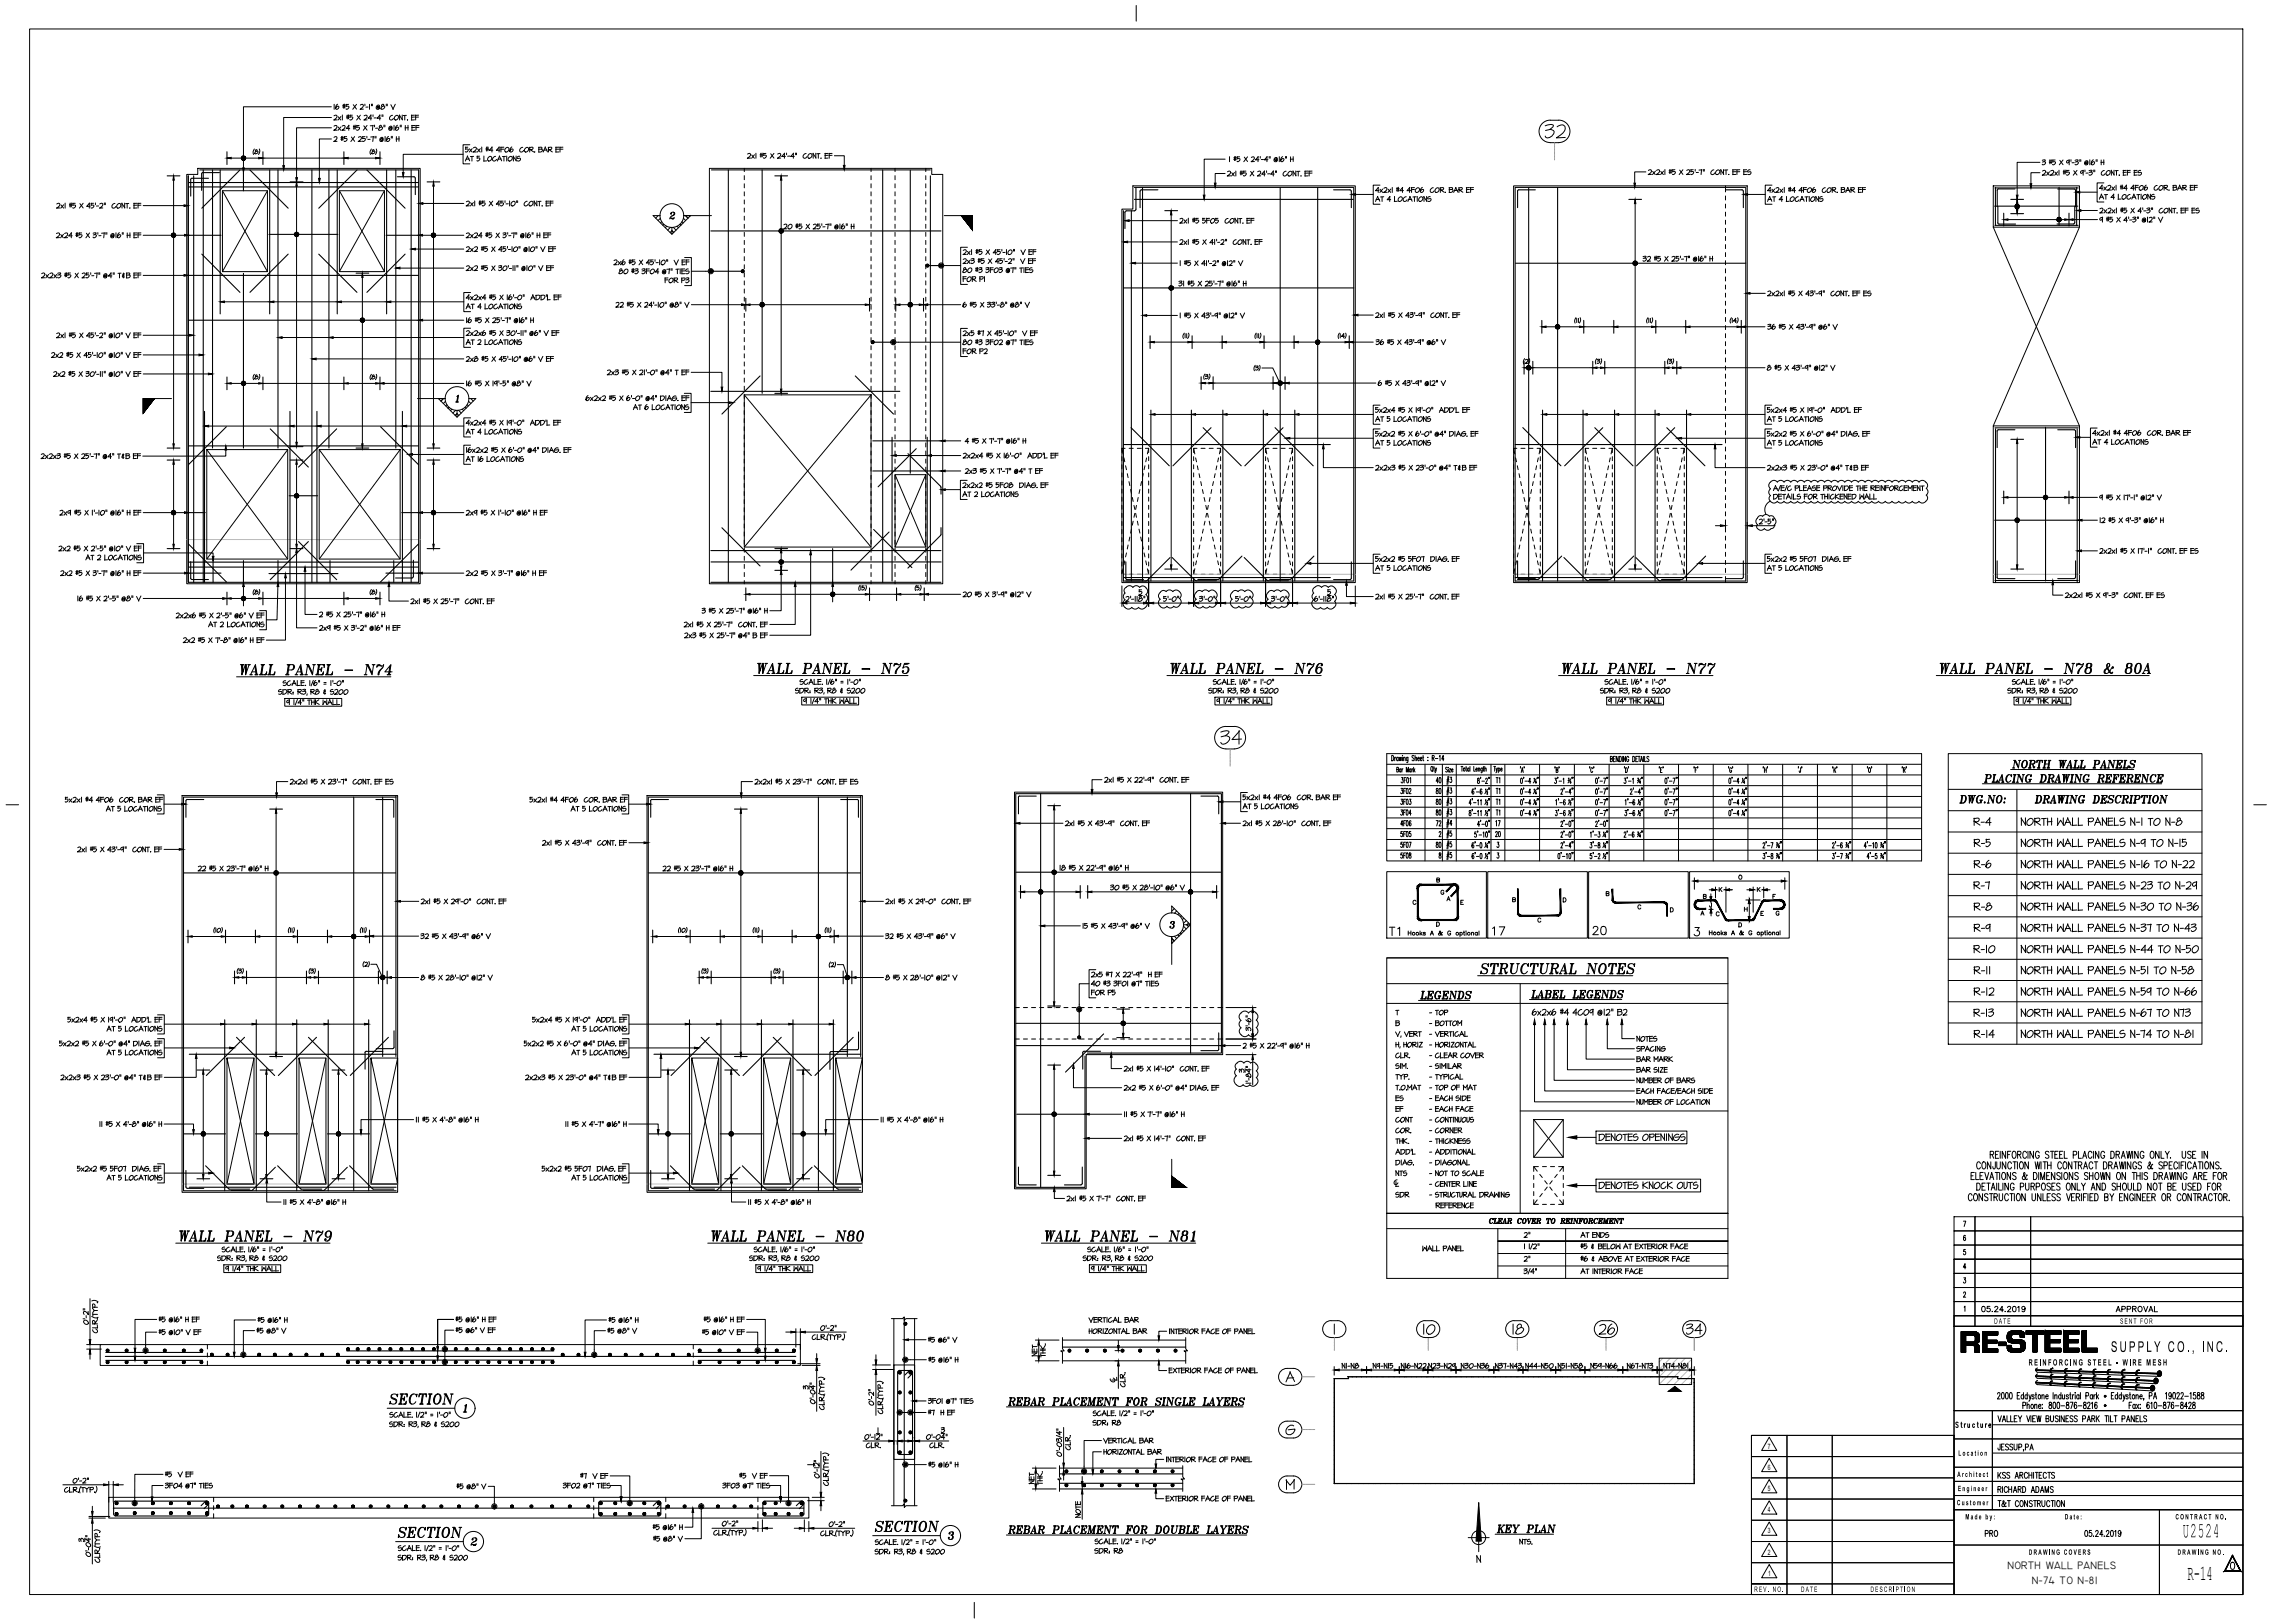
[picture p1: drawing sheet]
<svg xmlns="http://www.w3.org/2000/svg" width="1067mm" height="762mm" viewBox="0 0 1067 762" stroke-linecap="round" stroke-linejoin="round" font-family="sans-serif">
<defs><g id="words">
<g font-size="10">
<text x="1025" y="722">U2524</text>
<text x="1027" y="742">R-14</text>
</g>
<text font-size="6.9" x="991" y="635">SUPPLY CO., INC.</text>
<g font-size="5.1">
<text x="943" y="736">NORTH WALL PANELS</text>
<text x="954" y="744">N-74 TO N-81</text>
</g>
<text font-size="4.1" x="953" y="641">REINFORCING STEEL - WIRE MESH</text>
<g font-size="3.5">
<text x="936" y="622">DATE</text>
<text x="995" y="622">SENT FOR</text>
<text x="830" y="680">7</text>
<text x="919" y="683">Location</text>
<text x="830" y="690">6</text>
<text x="919" y="693">Architect</text>
<text x="830" y="700">5</text>
<text x="919" y="700">Engineer</text>
<text x="919" y="707">Customer</text>
<text x="830" y="710">4</text>
<text x="923" y="713">Made by:</text>
<text x="969" y="713">Date:</text>
<text x="1021" y="713">CONTRACT NO.</text>
<text x="830" y="720">3</text>
<text x="830" y="730">2</text>
<text x="953" y="730">DRAWING COVERS</text>
<text x="1022" y="730">DRAWING NO.</text>
<text x="830" y="740">1</text>
<text x="824" y="747">REV. NO.</text>
<text x="846" y="747">DATE</text>
<text x="878" y="747">DESCRIPTION</text>
</g>
</g></defs>
<!-- layer: hidden -->
<g fill="none" stroke="#000" stroke-width=".47">
<path d="M349 79v2M409 79v2M420 79v2M435 79v2M349 82v2M349 86v2M349 90v2M349 94v2M349 98v2M409 82v2M409 86v2M409 90v2"/>
<path d="M409 94v2M409 98v2M420 82v2M420 86v2M420 90v2M420 94v2M420 98v2M435 82v2M435 86v2M435 90v2M435 94v2M435 98v2"/>
<path d="M810 87v3M810 92v2M810 96v2M810 100v1M349 101v2M349 105v2M349 109v2M349 113v2M349 117v2M409 101v2M409 105v2M409 109v2"/>
<path d="M409 113v2M409 117v2M420 101v2M420 105v2M420 109v2M420 113v2M420 117v2M435 101v2M435 105v2M435 109v2M435 113v2M435 117v2"/>
<path d="M810 103v2M810 107v2M810 111v2M810 115v2M810 119v1M349 120v2M349 124v2M349 128v2M349 132v2M349 136v2M349 140v1M409 120v2"/>
<path d="M409 124v2M409 128v2M409 132v2M409 136v2M409 140v1M420 120v2M420 124v2M420 128v2M420 132v2M420 136v2M420 140v1M435 120v2"/>
<path d="M435 124v2M435 128v2M435 132v2M435 136v2M435 140v1M810 122v2M810 126v2M810 130v2M810 134v2M810 138v2M349 143v2M349 147v2"/>
<path d="M349 151v2M349 155v2M349 159v1M409 143v2M409 147v2M409 151v2M409 155v2M409 159v1M420 143v2M420 147v2M420 151v2M420 155v2"/>
<path d="M420 159v1M435 143v2M435 147v2M435 151v2M435 155v2M435 159v1M810 141v2M810 145v2M810 149v2M810 153v2M810 157v2M349 162v2"/>
<path d="M349 166v2M349 170v2M349 174v2M349 178v1M409 162v2M409 166v2M409 170v2M409 174v2M409 178v1M420 162v2M420 166v2M420 170v2"/>
<path d="M420 174v2M420 178v1M435 162v2M435 166v2M435 170v2M435 174v2M435 178v1M810 160v2M810 164v2M810 168v2M810 172v2M810 176v2"/>
<path d="M810 179v2M349 181v2M349 185v2M349 189v2M349 193v2M349 197v1M409 181v2M409 185v2M409 189v2M409 193v2M409 197v1M420 181v2"/>
<path d="M420 185v2M420 189v2M420 193v2M420 197v1M435 181v2M435 185v2M435 189v2M435 193v2M435 197v1M810 183v2M810 187v2M810 191v2"/>
<path d="M810 195v2M810 198v2M349 200v2M349 204v2M349 208v2M349 212v2M349 216v1M349 219v2M409 200v2M409 204v2M409 208v2M409 212v2"/>
<path d="M409 216v1M409 219v2M420 200v2M420 204v2M420 208v2M420 212v2M420 216v1M420 219v2M435 200v2M435 204v2M435 208v2M435 212v2"/>
<path d="M435 216v1M435 219v2M527 214v2M527 218v2M527 210v3M528 215v2M528 210h-1v2M529 219v2M530 210h2M534 210h2M538 219l-1 2M538 210h1v2"/>
<path d="M538 215v2M539 214v2M539 218v2M539 210v3M560 214v2M560 218v2M560 210l1 3M561 215l1 2M562 210h-2v2M562 219l1 2M564 210h2M568 210h2"/>
<path d="M571 219v2M572 210h1v2M572 215v2M573 214v2M573 218v2M573 210v3M594 214v2M594 218v2M594 210l1 3M595 215l1 2M596 210h-2v2M596 219v2"/>
<path d="M598 210h2M602 210h1M605 219v2M605 210h2v2M606 215v2M607 214v2M607 218v2M607 210l-1 3M711 214v2M711 218v2M711 210v3M712 215v2"/>
<path d="M712 210h-1v2M712 219l1 2M714 210h2M718 210h2M722 219l-1 2M722 210h1v2M722 215v2M723 214v2M723 218v2M723 210v3M744 214v2M744 218v2"/>
<path d="M744 210l1 3M745 215l1 2M746 210h-2v2M746 219l1 2M748 210h2M752 210h2M755 219v2M755 210h2v2M756 215v2M757 214v2M757 218v2M757 210l-1 3"/>
<path d="M778 214v2M778 218v2M778 210l1 3M779 215l1 2M780 210h-2v2M780 219v2M782 210h2M785 210h2M789 219v2M789 210h2v2M790 215l-1 2M791 214v2"/>
<path d="M791 218v2M791 210l-1 3M810 202v2M810 206v2M810 210v2M810 214v2M810 217v2M349 223v2M349 227v2M349 231v2M349 235v1M349 238v2"/>
<path d="M409 223v2M409 227v2M409 231v2M409 235v1M409 238v2M420 223v2M420 227v2M420 231v2M420 235v1M420 238v2M435 223v2M435 227v2"/>
<path d="M435 231v2M435 235v1M435 238v2M527 222v2M527 226v2M527 230v2M527 233v2M527 237v2M529 222l1 2M530 226v2M531 230v2M532 234v1"/>
<path d="M532 237l1 2M534 237l-1 2M534 234v1M535 230v2M536 226v2M537 222l-1 2M539 222v2M539 226v2M539 230v2M539 233v2M539 237v2M560 222v2"/>
<path d="M560 226v2M560 230v2M560 233v2M560 237v2M563 222v2M564 226v2M565 230v2M565 234l1 1M566 237l1 2M567 237v2M568 234v1M569 230v2"/>
<path d="M570 226l-1 2M571 222l-1 2M573 222v2M573 226v2M573 230v2M573 233v2M573 237v2M594 222v2M594 226v2M594 230v2M594 233v2M594 237v2"/>
<path d="M597 222v2M598 226v2M598 230l1 2M599 234l1 1M600 237v2M601 237v2M602 234v1M603 230l-1 2M604 226l-1 2M604 222v2M607 222v2M607 226v2"/>
<path d="M607 230v2M607 233v2M607 237v2M711 222v2M711 226v2M711 230v2M711 233v2M711 237v2M713 222l1 2M714 226v2M715 230v2M716 234v1"/>
<path d="M716 237l1 2M718 237l-1 2M718 234v1M719 230v2M720 226v2M721 222l-1 2M723 222v2M723 226v2M723 230v2M723 233v2M723 237v2M744 222v2"/>
<path d="M744 226v2M744 230v2M744 233v2M744 237v2M747 222v2M748 226v2M749 230v2M749 234l1 1M750 237v2M751 237v2M752 234v1M753 230l-1 2"/>
<path d="M754 226l-1 2M754 222v2M757 222v2M757 226v2M757 230v2M757 233v2M757 237v2M778 222v2M778 226v2M778 230v2M778 233v2M778 237v2"/>
<path d="M781 222v2M782 226v2M782 230l1 2M783 234l1 1M784 237v2M785 237v2M786 234v1M787 230l-1 2M787 226v2M788 222v2M791 222v2M791 226v2"/>
<path d="M791 230v2M791 233v2M791 237v2M810 221v2M810 225v2M810 229v2M810 233v2M810 236v2M349 242v2M349 246v2M349 250v2M349 254v1"/>
<path d="M349 257v2M409 242v2M409 246v2M409 250v2M409 254v1M409 257v2M420 242v2M420 246v2M420 250v2M420 254v1M420 257v2M435 242v2"/>
<path d="M435 246v2M435 250v2M435 254v1M435 257v2M527 241v2M527 245v2M527 249v2M527 252v2M527 256v2M529 260v1M530 256l-1 2M530 252v2"/>
<path d="M531 248v2M532 245v2M533 241l-1 2M533 241l1 2M534 245v2M535 248v2M536 252v2M536 256l1 2M537 260l1 1M539 241v2M539 245v2M539 249v2"/>
<path d="M539 252v2M539 256v2M560 241v2M560 245v2M560 249v2M560 252v2M560 256v2M563 260l-1 1M563 256v2M564 252v2M565 248v2M566 245l-1 2"/>
<path d="M567 241l-1 2M567 241v2M568 245v2M569 248v2M569 252l1 2M570 256l1 2M571 260v1M573 241v2M573 245v2M573 249v2M573 252v2M573 256v2"/>
<path d="M594 241v2M594 245v2M594 249v2M594 252v2M594 256v2M596 260v1M597 256v2M598 252v2M599 248l-1 2M600 245l-1 2M600 241v2M601 241v2"/>
<path d="M602 245v2M602 248l1 2M603 252l1 2M604 256v2M605 260v1M607 241v2M607 245v2M607 249v2M607 252v2M607 256v2M711 241v2M711 245v2"/>
<path d="M711 249v2M711 252v2M711 256v2M713 260l-1 1M714 256l-1 2M714 252v2M715 248v2M716 245v2M717 241l-1 2M717 241l1 2M718 245v2M719 248v2"/>
<path d="M720 252v2M720 256l1 2M721 260l1 1M723 241v2M723 245v2M723 249v2M723 252v2M723 256v2M744 241v2M744 245v2M744 249v2M744 252v2"/>
<path d="M744 256v2M747 260l-1 1M747 256v2M748 252v2M749 248v2M750 245l-1 2M750 241v2M751 241v2M752 245v2M752 248l1 2M753 252l1 2M754 256v2"/>
<path d="M755 260v1M757 241v2M757 245v2M757 249v2M757 252v2M757 256v2M778 241v2M778 245v2M778 249v2M778 252v2M778 256v2M780 260v1"/>
<path d="M781 256v2M782 252v2M783 248l-1 2M784 245l-1 2M784 241v2M785 241v2M786 245v2M786 248l1 2M787 252v2M788 256v2M789 260v1M791 241v2"/>
<path d="M791 245v2M791 249v2M791 252v2M791 256v2M810 240v2M810 244v2M810 248v2M810 252v2M810 255v2M810 259v2M349 261v2M349 265v2"/>
<path d="M349 269v2M349 273v1M409 261v2M409 265v2M409 269v2M409 273v1M420 261v2M420 265v2M420 269v2M420 273v1M435 261v2M435 265v2"/>
<path d="M435 269v2M435 273v1M527 268v2h1M527 260v2M527 264v2M527 267v3M528 263v2M530 270h2M534 270h2M538 270h1M538 263v2M539 267v3"/>
<path d="M539 260v2M539 264v2M539 268v2M560 268v2h2M560 260v2M560 264v2M561 267l-1 3M562 263l-1 2M564 270h2M568 270h2M572 270h1M572 263v2"/>
<path d="M573 267v3M573 260v2M573 264v2M573 268v2M594 268v2h2M594 260v2M594 264v2M595 267l-1 3M596 263l-1 2M598 270h2M602 270h1M605 270h2"/>
<path d="M606 263v2M606 267l1 3M607 260v2M607 264v2M607 268v2M711 268v2h1M711 260v2M711 264v2M711 267v3M712 263v2M714 270h2M718 270h2"/>
<path d="M722 270h1M722 263v2M723 267v3M723 260v2M723 264v2M723 268v2M744 268v2h2M744 260v2M744 264v2M745 267l-1 3M746 263l-1 2M748 270h2"/>
<path d="M752 270h2M755 270h2M756 263v2M756 267l1 3M757 260v2M757 264v2M757 268v2M778 268v2h2M778 260v2M778 264v2M779 267l-1 3M780 263l-1 2"/>
<path d="M782 270h2M785 270h2M789 270h2M789 263l1 2M790 267l1 3M791 260v2M791 264v2M791 268v2M810 263v2M810 267v2M810 271v3M476 473h3"/>
<path d="M481 473h1M484 473h2M488 473h2M492 473h2M496 473h2M500 473h1M503 473h2M507 473h2M511 473h2M515 473h2M519 473h1M522 473h2"/>
<path d="M526 473h2M530 473h2M534 473h2M538 473h1M541 473h2M545 473h2M549 473h2M553 473h2M557 473h2M560 473h2M564 473h2M568 473h2"/>
<path d="M572 473h2M476 488h3M481 488h1M484 488h2M488 488h2M492 488h2M496 488h2M500 488h1M503 488h2M507 488h2M511 488h2M515 488h2"/>
<path d="M519 488h1M522 488h2M526 488h2M530 488h2M534 488h2M538 488h1M541 488h2M545 488h2M549 488h2M553 488h2M557 488h2M560 488h2"/>
<path d="M564 488h2M568 488h2M572 488h2M720 552v2M720 556v2M720 559v2M720 548l2 2M722 548h-2v2M723 551l1 2M724 548h2M725 554l1 2M726 557l-1 2"/>
<path d="M728 557l1 2M728 548h2M729 554l-1 2M731 551l-1 2M732 548h2l-2 2M734 548v2M734 552v2M734 556v2M734 559v2M720 563v2h2M722 563l-2 2M724 560l-1 2"/>
<path d="M724 565h2M728 565h2M730 560l1 2M732 563l2 2M734 563v2h-2M97 631v2M97 635v2M97 639v2M326 631v2M326 635v2M326 639v2M100 703v2"/>
<path d="M100 707v2M100 711v2M279 703v2M279 707v2M279 711v2M313 703v2M313 707v2M313 711v2M356 703v2M356 707v2M356 711v2"/>
</g>
<!-- layer: 0 -->
<g fill="none" stroke="#000" stroke-width=".47">
<path d="M316 100v1h-1M317 100l-1 1M307 101h.1M309 101l-1 1M310 103l-1 1M311 104l-1 1M312 105l-1 1M313 106l-1 1M315 109v-1l1 1M315 107l-2 1M315 100h.1M315 100a1 1 0 0 1 1 0 1 1 0 0 1 1 1l-2 1v1"/>
<path d="M316 107l1 1M316 102l-1 1M317 102l-1 1-1-1 1 1M318 106l1 1M319 105l1 1M320 104l1 1M321 103l1 1M321 101h13M322 101l1 1M324 101h.1M443 101h14v7l-6-7M325 127h6"/>
<path d="M444 125h7M422 161h29M72 187l-5 7v-7h14M196 187h13M206 187h.1M208 187l-1 1M209 188l-1 1M210 190l-1 1M211 191l-1 1M212 192v1M214 195l1-1v1M214 193l-1 1"/>
<path d="M214 189h1M214 186h1v2M215 188v-2l-1 3M215 189h.1M215 193l2 1M217 192l1 1M218 191l1 1M219 190l1 1M220 188l1 1M221 187l1 1M223 187h.1M111 318h73"/>
<path d="M113 312h2M113 312h1M113 312l1 1M114 312v5v-5M114 312v4l1-4M114 316v1M114 312v1M114 312h.1M115 312v5v-5M115 312h1v4l1-4M116 316l-1 1M116 312h2"/>
<path d="M117 312h.1M117 317h2M117 317h1M118 317l2-5 1 5M118 315h2M120 313v4M120 317h1M120 317h.1M120 316v1M121 316v1M122 317h3v-2v2M122 317h.1"/>
<path d="M122 316v1M123 312h1M123 312h.1M123 316v1M123 317h.1M123 312v1M123 312l-1 5M123 312v5M124 312l-1 5M124 312v1M124 312h.1M125 317h-1"/>
<path d="M125 316l-1 1M125 316v1M126 317h3v-2v2M126 317h.1M126 316v1M126 312h2M127 312h.1M127 317h.1M127 316v1M127 312v1M127 312l-1 5M127 312v5"/>
<path d="M128 312l-1 1M128 312h-1M129 317h-1M129 316l-1 1M134 317h2M135 317h-1M135 316l-1 1M135 312h2l1 1v1l-3 1M135 312h.1M135 317h1M135 316v1M135 312v1"/>
<path d="M135 312v5M136 312l-1 5M136 312v1M136 312h.1M137 312l1 2-1 1M138 313v1M139 317h1M139 317h.1M139 317l2-5 1 5M140 315h2M141 317h1M141 313l1 4"/>
<path d="M142 317h-1M142 316l-1 1M142 316v1M143 317h1M144 312h1l2 4M144 312h.1M145 312l2 4M147 312h1M147 312v5l-3-5v5M148 317h4v-2l-1 2M149 317h-1M149 316v1"/>
<path d="M149 312h3v1v-1M149 312h1M149 317h1M149 312l1 1M150 312l-1 5M150 314h1M150 312v1M150 312h.1M151 314h-1l1 1M151 314v1M151 313v2zM151 312h1"/>
<path d="M152 317h-1M152 316l-1 1M152 312v1M153 317h3v-2v2M153 317h.1M153 312h2M153 316v1M154 312h.1M154 317h.1M154 316v1M154 312v1M154 312l-1 5"/>
<path d="M154 312v5M155 312l-1 5M155 312l-1 1M155 312h.1M156 317h-1M156 316l-1 1M156 316v1M162 315h4zM171 317h1M172 312h1l2 4M172 312h.1M173 312l2 4"/>
<path d="M175 312h1M175 312v5l-3-5v5M177 312v1M178 313h1M178 315v2M179 313h-2l1-1 1 1 1-1-3 5 1-2 2-2M182 317h1M182 317h.1M182 316v1M183 316v1M183 317h.1M183 313l-1 4"/>
<path d="M183 313v4M184 315h-3l3-3-1 5M354 317h72M356 311h1M356 311l1 1M356 311v1M356 311v5l1-5M357 311v4l1-4M357 315l-1 1M357 311v1M358 311v5v-5M358 311l1 4 1-3"/>
<path d="M359 315l-1 1M359 311h1M360 316h1M361 316l2-5 1 5M361 315h2M362 316h2M362 312l1 4M363 312v4M363 316h.1M363 316h1M365 316h3v-1v1M365 316h.1"/>
<path d="M365 311h2M366 311v1M366 316h.1M366 311l-1 5M366 312l-1 4M366 311v5M367 311l-1 1M368 316h-1M368 316h4v-1l-1 1M369 316h.1M369 311h2M369 311l1 1"/>
<path d="M370 316h.1M370 311v1M370 311l-1 5M370 312l-1 4M370 311v5M371 311l-1 1M372 316h-1M377 316h2M378 316h-1M378 311h2l1 1-1 2h-2M378 311v1M378 316h.1"/>
<path d="M378 311v5M378 312v4M379 311l-1 5M379 311v1M380 311l1 2-1 1M381 312v1M381 316h2M382 316h.1M382 316l2-5 1 5M382 315h2M384 316h1M384 312v4"/>
<path d="M384 312l1 4M384 316h.1M385 316h.1M386 316h1M387 311h1l2 5M387 311v1M387 311l2 5M390 311h1M390 312v4l-3-5v5M391 316h3l1-1-1 1M392 316h-1M392 311h3v2v-2"/>
<path d="M392 311v1M392 316h1M392 316h.1M392 311v5M393 314h1M393 312l-1 4M393 311l-1 5M393 311v1M394 313l-1 1h1M394 313v2zM394 311l1 1M395 316h-2"/>
<path d="M395 316h-1M395 311v1M396 316h3v-1v1M396 316h.1M396 311h2M397 311v1M397 316h.1M397 311l-1 5M397 312l-1 4M397 311v5M398 311l-1 1M399 316h-1"/>
<path d="M405 314h3zM414 316h1M415 311h1l2 5M415 311v1M415 311l2 5M418 311h1M418 312v4l-3-5-1 5M420 311v2M420 312h1M421 314v2M422 312h-2l1-1 1 1 1-1-3 5 1-1 2-2M424 315h.1"/>
<path d="M425 312l2-1h-2l-1 3a1.6 1.6 0 0 1 2 0 1.6 1.6 0 0 1 0 2 1.6 1.6 0 0 1-2-1v1M425 312h1M426 313v2l-1 1M426 314v2M548 317h72M550 311h1M550 311l1 1M550 311v5l1-5M551 311v4l1-4M551 315l-1 1M551 311v1M552 311v5v-5"/>
<path d="M552 311h1v4l1-3M553 315l-1 1M553 311h1M554 316h1M555 316l2-5 1 5M555 315h2M556 312l1 4M556 316h2M557 312v4M557 316h.1M557 316h1M559 316h3v-1v1"/>
<path d="M559 316h.1M559 311h2M560 311v1M560 316h.1M560 311l-1 5M560 312v4M560 311v5M561 311l-1 1M562 316h-1M562 316h4v-1v1M563 316h.1M563 311h2"/>
<path d="M563 311l1 1M564 316h.1M564 311v1M564 311l-1 5M564 312l-1 4M564 311v5M565 311l-1 1M566 316h-1M571 316h2M572 316h-1M572 311h2l1 1v2h-3M572 311v1"/>
<path d="M572 316h.1M572 311v5M572 312v4M573 311l-1 5M573 311v1M574 311l1 1-1 2M575 312v1M575 316h2M576 316h.1M576 316l2-5 1 5M576 315h2M578 316h1"/>
<path d="M578 312v4M578 312l1 4M578 316h.1M579 316h.1M580 316h1M581 311h1l2 5M581 311v1M582 311l1 5M584 311h1M584 312v4l-3-5v5M585 316h4v-1l-1 1M586 316h-1"/>
<path d="M586 316h.1M586 311h3v2v-2M586 311v1M586 316h1M586 311v5M587 314h1M587 312l-1 4M587 311l-1 5M587 311v1M588 313l-1 1h1M588 313v2zM588 311l1 1"/>
<path d="M589 316h-2M589 316h-1M589 311v1M590 316h3v-1v1M590 316h.1M590 311h2M591 311v1M591 316h.1M591 311l-1 5M591 312l-1 4M591 311v5M592 311l-1 1"/>
<path d="M593 316h-1M599 314h3zM608 316h1M609 311h1l2 5M609 311v1M609 311l2 5M612 311h1M612 312v4l-3-5v5M614 311v2M614 312h1M615 314v2M616 312h-2l1-1 1 1 1-1-3 5 1-1 2-2"/>
<path d="M619 312l-1 3v1M620 313v1l-1 2M620 311a3 3 0 0 0-1 5M620 314v2M621 312h.1M621 312l-1 1 1-1a2.5 2.5 0 0 0-3 1 2.5 2.5 0 0 0 1 3 1.4 1.4 0 0 0 2-1 1.4 1.4 0 0 0-2-1h-1M732 317h72M734 311h1M734 311v1M734 311v5v-5M735 311v4l1-4M735 315l-1 1"/>
<path d="M735 311v1M736 311v5v-5M736 311v4l2-3M736 315v1M737 311h1M738 316h1M739 316l2-5v5M739 315h2M740 316h2M740 312l1 4M741 312v4M741 316h.1"/>
<path d="M741 316h1M743 316h3v-1v1M743 316h.1M743 311h2M744 311v1M744 316h.1M744 311l-1 5M744 312l-1 4M744 311v5M745 311l-1 1M746 316h-1M746 316h4v-1l-1 1"/>
<path d="M747 316h.1M747 311h2M747 311l1 1M748 316h.1M748 311v1M748 311l-1 5M748 312l-1 4M749 311l-1 1M750 316h-1M755 316h2M755 316h.1M756 316h-1"/>
<path d="M756 311h2l1 1-1 2h-2M756 311v1M756 316h.1M756 311l-1 5M756 312v4M757 311l-1 5M757 311v1M758 311l1 2-1 1M759 312l-1 1M759 316h2M760 316h.1M760 316l2-5 1 5"/>
<path d="M760 315h2M762 316h1M762 312v4M762 312l1 4M762 316h.1M763 316h.1M764 316h1M765 311h1l2 5M765 311v1M765 311l2 5M768 311h1M768 312l-1 4-2-5v5"/>
<path d="M769 316h3l1-1-1 1M770 316h-1M770 311h3v2v-2M770 311v1M770 316h1M770 316h.1M770 311v5M770 314h2M771 312l-1 4M771 311l-1 5M771 311v1M772 313l-1 1h1"/>
<path d="M772 313v2zM772 311l1 1M772 316h-1M773 316h-1M773 311v1M774 316h3v-1v1M774 316h.1M774 311h2M775 311v1M775 316h.1M775 311l-1 5M775 312l-1 4"/>
<path d="M775 311v5M776 311l-1 1M777 316h-1M783 314h3zM792 316h1M793 311h1l2 5M793 311v1M793 311l2 5M796 311h1M796 312l-1 4-2-5-1 5M798 311v2M798 312h1"/>
<path d="M799 314l-1 2M800 312h-2l1-1 1 1 1-1-3 5 1-1 1-2M802 311v2M803 312h1M804 314l-1 2M804 312h-2l1-1 1 1 1-1-2 5v-1l2-2M909 317h100M911 311h2M911 311l1 1M912 311v5v-5M912 311v4l1-4M912 315v1"/>
<path d="M912 311v1M913 311v5l1-5M913 311h1v4l1-3M914 315l-1 1M914 311h2M915 311h.1M915 316h2M916 316h.1M916 316l2-5 1 5M916 315h2M918 316h1M918 312v4"/>
<path d="M918 312l1 4M918 316h.1M919 316h.1M920 316h3v-1v1M921 316h-1M921 311h1M921 311v1M921 316h.1M921 311v5M921 312v4M922 311l-1 5M922 311v1"/>
<path d="M923 316h-1M923 316h.1M924 316h3v-1v1M924 316h.1M924 311h2M925 311v1M925 316h.1M925 311l-1 5M925 312v4M926 311l-1 5M926 311v1M927 316h-1"/>
<path d="M927 316h.1M932 316h2M933 316h-1M933 316h.1M933 311h2l1 1v2h-2M933 311v1M933 316h1M934 311l-1 5M934 312l-1 4M934 311v1M935 311l1 1-1 2M936 312v1"/>
<path d="M937 316h1M937 316h.1M937 316l2-5 1 5M938 315h2M939 316h1M939 312l1 4M940 316h-1M940 316h.1M941 316h1M942 311h1l2 5M942 311l1 1M943 311l2 5"/>
<path d="M945 311h1M946 312l-1 4-2-5-1 5M946 316h4v-1v1M947 316h.1M947 311h3v2v-2M947 311l1 1M947 316h1M948 311l-1 5M948 314h1M948 312l-1 4M948 311v1M949 311l-1 1"/>
<path d="M949 313l-1 1h1M949 313v1M949 313v2zM949 311l1 1M950 316h-1M950 311v1M951 316h3v-1v1M951 316h.1M952 316h-1M952 311h1M952 311v1M952 316h.1"/>
<path d="M952 311l-1 5M952 312v4M953 311l-1 5M953 311v1M954 316h-1M954 316h.1M960 314h4zM969 316h1M970 311h1l2 5M970 311v1M971 311l2 5M973 311h1"/>
<path d="M973 312v4l-2-5-1 5M975 311v2M976 312h1M977 314l-1 2M977 312h-2l1-1 1 1 1-1-2 5v-1l2-2M980 314l-1 2M980 312h2v1h-2zM980 312v1M980 313l-1 1 1 2M981 311l-1 2M981 313l1 2-1 1M981 311l1 2h-1a1.5 1.5 0 0 1 1 2 1.5 1.5 0 0 1-2 1h-1v-2l1-1"/>
<path d="M982 314l-1 2M982 312v1M989 314l-1 2M989 312l2 3 1 1M989 313l2 3M990 312l-1 1M990 313l-2 2 1 1M990 312l1 1M991 312l-1 1M992 313a4 4 0 0 1-4 3v-2l3-1-1-2a2.8 2.8 0 0 0 2 5M998 314v2M999 312h2v1h-2z"/>
<path d="M999 312v1M999 313l-1 1 1 2M1000 311l-1 2M1000 313v2v1M1000 311l1 2h-1a1.5 1.5 0 0 1 1 2 1.5 1.5 0 0 1-2 1h-1v-2l1-1M1001 314l-1 2M1001 312v1M1003 312v1v3M1003 312l1-1a2.7 2.7 0 0 1 1 3 2.7 2.7 0 0 1-2 2l-1-1v-1zM1004 311l-1 2v3M1004 311l1 1v2l-1 2M1005 312v2l-1 2"/>
<path d="M1006 316h1M1006 316l3-5v5M1007 315h2M1008 316h2M1008 312l1 4M1009 316h-1M1009 316h.1M1009 316h1M946 357l2 3M948 357h1M948 357v4l-2-4-1 3M950 358v-1a1.7 1.7 0 0 1 2 2 1.7 1.7 0 0 1-2 2 1.7 1.7 0 0 1-1-2 1.7 1.7 0 0 1 1-1z"/>
<path d="M950 358v2M951 357l-1 1v3M951 357v2l-1 2M952 358l-1 2M953 357h2l1 1-1 1h-2M953 357h.1M953 357v3M954 357l-1 3M954 357h.1M954 357l-1 4M954 359l1 2v-1M954 359l1 1"/>
<path d="M955 360h.1M955 357v1v1M955 357v1M957 357l-1 1M957 357h-1M958 357l-1 3M958 357l-1 4M958 357h1M959 357h.1M959 357v1M959 357v1v-1h-2l-1 1M960 357h1"/>
<path d="M960 357h.1M960 357v4M960 359h2M960 357v3M961 357h-1M961 357l-1 4M962 357h1M962 357v3M962 357h.1M962 357v4M963 357h-1M967 357h1"/>
<path d="M967 357h.1M967 357v4l1-4v3l1-3M968 360l-1 1M968 357h.1M969 357v4v-4M969 357v3l1-3M969 360v1M969 357h1M970 357h.1M971 360h1M974 357h1M975 357l-1 4"/>
<path d="M975 357l-1 3M975 357h.1M975 357h-1h1l-1 3M977 357h1M977 357h.1M977 357v3M978 357l-1 3 1 1M978 357l-1 4M978 357h.1M983 357h3l-1 2h-1M983 357h1l-1 3M984 357h.1"/>
<path d="M984 357l-1 4M984 357v3M985 357v1v1M986 357l-1 2M987 360h1M988 358v3M988 358l1 3-1-4-2 3M990 357h1l1 3M990 357h1M991 357l1 3M992 357h1zM993 357l-1 4-1-4-1 3"/>
<path d="M994 357h.1M994 357v3M995 357l-1 3M995 357l-1 4M995 357h.1M995 359h-1M995 358v1M996 358l-1 1zM996 357h.1M996 357v1M996 357v1v-1h-2M998 357h.1"/>
<path d="M998 357l-1 4M998 357l-1 3M998 357v4M999 357h-2h1M1000 358l2 1M1001 357v1l1 1a1.1 1.1 0 0 1 0 2 1.1 1.1 0 0 1-2-1v1v-1M1002 358l1-1-1 1a1 1 0 0 0-1-1 1 1 0 0 0 0 2h1v1M921 377h-1M921 377h.1M921 373v1M921 374v-1h1a2 2 0 0 1 1 2 2 2 0 0 1-1 2h-2M921 373v4"/>
<path d="M921 374v3M922 374h-1M922 373l-1 4M922 373l1 3-1 1M923 374v3M924 373l1 1M925 373v4v-4M925 373v3l1-3M925 376v1M925 373h-1l1 1M926 373v4zM926 373v3l1-2"/>
<path d="M926 376v1M927 373h1zM929 374l-1 3M929 373l-1 2 1 2M930 376h1h-1M930 376h.1M930 376v1M931 374v-1v1a1.2 1.2 0 0 0-2-1 1.2 1.2 0 0 0-1 2v1a1.6 1.6 0 0 0 2 1v-1M931 376h-1M931 368h84M932 377h.1M932 367h1"/>
<path d="M932 367h.1M933 367h.1M933 364h.1M933 364h-1h2h1l-1 1-1 1M933 364l-1 3M933 377h1M933 364v3M934 373h.1M934 373v1M934 364l1 1-1 1M934 373l2 4M935 364l-1 1"/>
<path d="M936 367h2v-1v1M936 364h1M936 364v3M936 373h1zM936 364h.1M936 374v3l-2-4v4M937 364l-1 3M937 364h.1M937 367h1h-1M938 367h-1M938 374a1.7 1.7 0 0 1 2 1 1.7 1.7 0 0 1-1 2 1.7 1.7 0 0 1-2-1 1.7 1.7 0 0 1 1-2zM938 367h1"/>
<path d="M938 374v3M938 367l2-3 1 3M939 373l-1 2v2M939 366h1M939 373l1 3-1 1M940 374l-1 3M940 367h1M940 364v3v-3M940 367h.1M941 367h.1M941 377h.1M941 375h1z"/>
<path d="M941 375h.1M943 364l-1 3M943 364l-1 1 1 2M944 361h58M944 364h1l-1 1a1.3 1.3 0 0 0-1-1 1.3 1.3 0 0 0-1 1v1a1.2 1.2 0 0 0 1 1 1.2 1.2 0 0 0 1-1M945 367h1M945 361h1M945 367h.1M945 364h1M946 367h.1M946 364h.1M946 364l-1 3"/>
<path d="M946 364v3M947 367h1M948 364h-1h1l2 3M948 364l1 3M950 364h1M950 364h.1M950 364v3l-2-3-1 3M952 364l-1 3M952 364l-1 1 1 2M953 366h1M953 366h.1M953 360v1"/>
<path d="M953 367v-1v1M953 360l1 1h-2M954 364v1a1.3 1.3 0 0 0-2-1 1.3 1.3 0 0 0-1 1v1a1.6 1.6 0 0 0 2 1l1-1M954 366h-1M956 377h.1M956 377h1M956 373l1 1M957 374l-1-1h2a1.9 1.9 0 0 1 1 2 1.9 1.9 0 0 1-2 2h-1M957 373l-1 4M957 374l-1 3M957 360v1M957 373v1l-1 3"/>
<path d="M957 360l1 1h-1M957 360l1 1M958 373v3l-1 1M958 374v3M958 364h2a1.9 1.9 0 0 1 1 2 1.9 1.9 0 0 1-2 1h-1M958 364h1M959 364h.1M959 364l-1 3M959 377h1M959 364v3M960 377h-1M960 373h2v1v1h-2"/>
<path d="M960 360h.1M960 373v1v3M960 364v2l-1 1M960 377h.1M960 373v1M960 360v1h-1M960 360v1M960 373v4M960 364v3M961 373l-1 1M961 375l1 2v-1M961 375l1 2"/>
<path d="M961 367h2M961 376l1 1M961 367h1M962 373v1l-1 1M962 360l-1 1h1M962 360l-1 1M962 364h2v1h-2M962 360v1M962 364h.1M962 374v1M962 367h.1M962 364v3"/>
<path d="M962 377h1M963 377h.1M963 364l-1 3M963 364h.1M963 365l1 2M963 376h2M963 366l1 1M964 367h.1M964 364v1M964 377h1M964 374l1 3M964 374l1 3-1-4-1 4"/>
<path d="M965 367h1M965 377h-1M965 377h.1M965 367h.1M965 367l2-3v3M965 366h2M966 373h2M966 373h1M966 367h2M966 364l1 3v-3M967 373v1M967 367h.1"/>
<path d="M967 373v4v-4v3l1-3M967 376v1M968 373v4v-4M968 373v3l1-2M968 376v1M968 364h2M969 364h.1M969 373h1M969 364v3v-3v2l1-2M969 366v1M970 364h-1M970 377h1"/>
<path d="M970 364v3v-3M970 364l1 2v-2M970 373h2M970 377h.1M970 373l1 1M971 366l-1 1M971 377h.1M971 373v1M971 361h-1h1M971 373l-1 4M971 364h1M971 373v4"/>
<path d="M972 377h1M972 377h.1M972 373h1l1 4-1-4M972 367h1M972 373l1 1M972 360v1h1M972 361v-3l1 3M972 360v1M972 364h2M973 360l-1-3-1 3M973 364v3M973 364h.1"/>
<path d="M973 364l-1 3M974 364h-1M974 367h1M974 360v1h2v-1v1M974 360v1M974 360l1 1M974 364h1l2 3-2-3M974 373h1M975 364h.1M975 373h.1M975 374l-1 3-1-4-1 4M976 360l-1 1"/>
<path d="M976 360v1M977 374l-1 3M977 364h1M977 364h.1M977 360v1M977 364v3l-2-3-1 3M977 373l-1 3 1 1M978 376h1M978 376v1M978 376h.1M978 376h1l-1 1M978 374l1-1v1a1.2 1.2 0 0 0-2-1 1.2 1.2 0 0 0-1 2v1a1.5 1.5 0 0 0 2 1v-1"/>
<path d="M979 364l-1 3M979 360l-1 1M979 360v1v-1v1h-3M980 364l-1 1v2M980 366h1M980 366v1M980 366h.1M981 364v1a1.3 1.3 0 0 0-2-1 1.3 1.3 0 0 0-1 1v1a1.6 1.6 0 0 0 2 1v-1M981 366h-1M983 361h1M983 377h.1M983 373h2a1.9 1.9 0 0 1 1 2 1.9 1.9 0 0 1-2 2h-1"/>
<path d="M983 360v1M983 373l1 1M983 377h1M984 377h.1M984 360v1M984 374l-1 3M984 373l-1 4M984 373v1M985 373v3l-1 1M985 367h1M985 367h.1M985 374v3"/>
<path d="M985 364h3v1h-2M986 364h.1M986 364l-1 3M986 361h1M986 377h3v-1v1M986 364v3M987 364h-1M987 365v2h1M987 377h-1M987 366l1 1M987 377h.1M987 373v1"/>
<path d="M987 367h1M987 373v4M987 375h1M987 364h1l-1 1M987 374v3M988 374h-1M988 373l-1 4M988 364v1M988 361h1M988 375h.1M988 377h1h-1M988 375v1"/>
<path d="M988 374v2zM988 367h3v-1v1M988 360v1M989 373v1M989 360v1M989 377h-1M989 367h.1M989 373v1v-1h-2v1M989 364h.1M989 364v3M989 361h1M989 365h1"/>
<path d="M990 364l-1 3M990 367h1h-1M990 374l2 2M990 365v1M991 365l-1 1zM991 374l-1 1h2a1.1 1.1 0 0 1-1 2 1.1 1.1 0 0 1-1-1v1M991 364h.1M991 367h.1M991 364v1l1-1h-3M992 367h1M992 367h.1M992 374l1-1-1 1a1 1 0 0 0-1 0 1 1 0 0 0 0 1l1 1v1"/>
<path d="M993 367h.1M993 364h.1M993 364l-1 3M993 365h1M993 364v3M993 361h3v-1v1M994 365h-1l1 1M994 365v1M994 360v1M994 374v3M994 365v1zM994 364h1"/>
<path d="M994 360l1 1M995 364h.1M995 373l-1 2v2M995 364v1v-1h-3h1M995 367h3v-1l-1 1M995 367h.1M996 374v-1v1a1.2 1.2 0 0 0-2-1 1.2 1.2 0 0 0-1 2v1a1.2 1.2 0 0 0 1 1 1.2 1.2 0 0 0 2-1M996 364h.1M996 360l-1 1M996 367h.1M996 360v1M996 364l-1 3 1-3"/>
<path d="M996 365h1M996 364v3M997 364h-1M997 373l2 1v1h-2M997 361h2v-1v1M997 367h1h-1M997 377h-1M997 365h-1l1 1M997 377h.1M997 365v1M997 365v1zM997 373v4"/>
<path d="M997 374h.1M997 360h.1M997 364h1M997 374v3h-1h1M998 374h.1M998 373l-1 4M998 360h.1M998 364h.1M998 367h-1M998 375l1 2v-1M998 364v1v-1h-2M998 375l1 2"/>
<path d="M998 367h1M999 376v1M999 373v2h-1M999 374v1M999 360l-1 1M999 360v1M999 364h.1M999 364h2h1l-1 1h-2M999 364v3M1000 364l-1 3M1000 364h.1M1000 365l1 2"/>
<path d="M1000 377h1M1000 377h.1M1000 366l1 1M1001 377h.1M1001 373v1M1001 367h.1M1001 373l-1 4M1001 364v1M1001 374v3M1001 373v1l-1 3M1002 373h-2l1 1M1002 377h1"/>
<path d="M1002 377h.1M1002 373h2l1 1-1 1h-1M1002 367h2l1-1-1 1M1002 373l1 1M1002 364h3v1v-1M1003 377h.1M1003 373v1M1003 364h.1M1003 373l-1 4M1003 374l-1 3M1003 364l-1 3M1003 365h1"/>
<path d="M1003 364v3M1004 364h-1v3M1004 365h-1l1 1M1004 365v1M1004 365v1zM1004 373l1 1-1 1M1004 364h1M1004 367h.1M1005 367h-1M1005 374l-1 1M1005 364h.1M1005 367h1z"/>
<path d="M1006 374v-1v1M1006 377h1M1006 364h1l1 3-2-3M1006 373v1v-1h2v1v-1M1006 364h.1M1006 377h.1M1007 373l-1 1M1007 377h.1M1007 373l-1 4M1007 374v3M1007 373v4M1008 373v1"/>
<path d="M1008 364h1h-1M1008 377h2M1009 364l-1 3-2-3v3M1009 377h.1M1009 373h1v1M1009 373v1M1009 374v3M1010 374l-1 3h1M1010 373l-1 4M1010 373v1M1010 364v3M1011 364l-1 1v2"/>
<path d="M1011 374v3M1012 374a1.7 1.7 0 0 1 2 1 1.7 1.7 0 0 1-2 2 1.8 1.8 0 0 1-1-2 1.8 1.8 0 0 1 1-1zM1012 364v1a1.3 1.3 0 0 0-1-1 1.3 1.3 0 0 0-1 1v1a1.2 1.2 0 0 0 0 1 1.2 1.2 0 0 0 2-1M1012 373l-1 2 1 2M1013 373v3l-1 1M1013 367h2v-1v1M1013 367h.1M1013 374v3M1013 364h3v1v-1M1013 364h1M1013 367h1M1014 364l-1 3"/>
<path d="M1014 365h1M1014 377h1zM1014 367h1M1014 373h1M1015 365v1M1015 365h-1l1 1M1015 373v1M1015 365l-1 1zM1015 364h1M1015 373l2 4M1015 367h.1M1017 373h1"/>
<path d="M1017 374v3l-2-4-1 4M550 435h.1M550 433h.1M550 433a.8 .8 0 0 1 1 0 .8 .8 0 0 1 0 1M550 440v13M550 425v1M550 434a.9 .9 0 0 1 1 1 .9 .9 0 0 1-1 1v-1h-1M551 433v2l-1 1M551 434v1M551 433v1M551 427l-1 1M551 440l2 1"/>
<path d="M553 428l-2 1M553 439l1 1M554 429h-1M554 438h1M555 430h-1M555 437h1M556 435l1 1M556 431l-1 1M557 432l-1 2M558 433l-1 1 1 1M550 441l1 1M550 443h.1"/>
<path d="M694 458h73M696 454l2 2M696 453v1l2 1a1.5 1.5 0 0 1 0 2 1.6 1.6 0 0 1-3-1v1l1-1M699 453v-1v2a1.4 1.4 0 0 0-2-2 1.5 1.5 0 0 0 0 3h1v2M700 457h2M700 452v2v-2h4l-1 2v-2M701 452l-1 1M701 457h-1M701 457h.1M701 457h1M702 452l-1 5M702 453l-1 4"/>
<path d="M702 452l2 1M703 452v1M704 457h1M704 457h.1M704 452l4 1-1 1-2 1M705 452v1M705 457h.1M705 452l-1 5M705 453v4M705 452v5M706 452l-1 1M706 455l1 2 1-1"/>
<path d="M706 455l1 1h1M707 456v1M707 452l1 1-1 2M708 453l-1 1M709 452h2M709 452l1 1M710 452v1M710 452l-1 4 1 1 2-1 1-3M710 453v3M710 452v4v1M711 452l-1 1M712 452h1"/>
<path d="M715 453l-1 1 1 2M716 452l-1 2v2v1M717 453l1-1v2a1.7 1.7 0 0 0-2-2 1.7 1.7 0 0 0-2 2v1a1.6 1.6 0 0 0 1 2 1.6 1.6 0 0 0 2-1M719 457h2M719 452v2v-2h3v2v-2M719 452v1M720 457h-1M720 452l-1 1M720 457h.1M720 452v5M720 453v4M721 452l-1 5"/>
<path d="M721 452l1 1M722 452v1M723 452h2M723 452l1 1M724 452v1M724 452l-1 4 1 1 2-1 1-3M724 453v3M724 452v4v1M725 452l-1 1M726 452h1M728 457h1M728 457h.1"/>
<path d="M728 452l4 1-1 1-2 1M728 452l1 1M729 457h.1M729 452v1M729 452l-1 5M729 453l-1 4M729 452v5M730 452l-1 1M730 455l1 2 1-1M730 455l1 1M731 456v1M731 452v1l-1 2"/>
<path d="M731 453v1M732 457h1M733 457l2-5v5M733 456h2M734 457h2M734 453l1 4M735 453v4M735 457h.1M735 457h1M737 457h3v-1v1M737 457h.1M737 452h2"/>
<path d="M738 452v1M738 457h.1M738 452l-1 5M738 453l-1 4M738 452v5M739 452l-1 1M740 457h-1M740 456l-1 1M745 457h1M746 452h1l2 4M746 452v1M747 452l1 4"/>
<path d="M749 452h1M749 453v4l-3-5v5M751 453h1a1.9 1.9 0 0 1 2 1 1.9 1.9 0 0 1 0 2 1.6 1.6 0 0 1-2 1 1.6 1.6 0 0 1-1-2zM752 453l-1 2v1M753 452l-1 1-1 2 1 2M753 452l1 2-1 2-1 1M754 453v2l-1 1M756 457h1M756 452l-1 2 1-2h3v2v-2M756 452l-1 1M756 457h.1M757 452l-1 1"/>
<path d="M757 457h.1M757 452l-1 5M757 453v4M758 452l-1 5M758 452l1 1M759 452v1M759 457h4v-1l-1 1M760 457h-1M760 457h.1M760 452h3v2v-2M760 452v1M760 457h1"/>
<path d="M761 452l-1 5M761 455h1M761 453l-1 4M761 452v1M762 454l-1 1h1M762 454v2zM762 452l1 1M763 457h-1M763 452v1M763 456l-1 1M765 454l2 2M765 453v1l1 1a1.5 1.5 0 0 1 0 2 1.5 1.5 0 0 1-2-1v1v-1"/>
<path d="M767 453l1-1-1 2a1.3 1.3 0 0 0-1-2 1.6 1.6 0 0 0-1 3h2l-1 2M511 462h-4v10M666 470h24M667 469h2l1-1-1 1M668 465h1l-1 1M668 465v1M668 469h.1M668 466v3M668 466v3h-1M668 465v4M669 465l-1 1M669 469h.1"/>
<path d="M670 468l-1 1M670 469h2l1-1-1 1M670 469h.1M670 465h3v1v-1M671 465v1v3M671 469h.1M671 465v1M671 465l-1 4M671 465v4M672 465l-1 1M672 467h.1M672 467h-1"/>
<path d="M672 466v2zM672 465l1 1M673 469h-1M673 465v1M673 468l-1 1M674 466v2M675 465l-1 2 1 2M675 468h2M675 468h1M676 468h.1M676 468l-1 1M676 466v-1v1a1.3 1.3 0 0 0-1-1 1.3 1.3 0 0 0-1 2v1a1.6 1.6 0 0 0 2 1v-1"/>
<path d="M676 468v1M677 469h3v-1l-1 1M678 465h2v1v-1M678 469h.1M678 466h.1M678 465v4M678 466v3h-1M679 465l-1 1M679 467h-1M679 467h.1M679 466v2zM679 465l1 1"/>
<path d="M680 469h-1M680 465v1M680 468l-1 1M680 469h1M681 469h.1M681 465h1l1 3M681 465v1M682 465l1 3M683 465h1M684 466l-1 3-2-4v4M685 469h-1M685 469h.1"/>
<path d="M685 465h1a2 2 0 0 1 1 2 2 2 0 0 1-1 2h-2M685 465v1M685 465v4M685 466v3M686 465l-1 4M686 465v1M686 465l1 2-1 2M687 466v2M689 466l1 2M689 466v1h1a1.1 1.1 0 0 1 0 2 1.1 1.1 0 0 1-2-1v1v-1M691 466v-1v1a1.1 1.1 0 0 0-2-1 1 1 0 0 0 0 2l1 1v1M718 469h44"/>
<path d="M719 469h3v-1l-1 1M720 468l-1 1M720 465h1M720 465v3M720 468v1M720 465h.1M720 465v4M721 465h-1M722 468l-1 1M722 469h1M722 469h.1M722 468l2-3v4"/>
<path d="M723 468h1M724 466v3h1M724 469h1M724 466v3M724 468v1M726 468l-1 1M726 465h2v1l-1 1M726 465h.1M726 468v1M726 465v3M726 465v4M727 465l-1 4"/>
<path d="M727 465h.1M727 467h1v1l-3 1M727 467l1 1-1 1M728 465v2h-2M728 467v1M728 465v1M729 469h2v-1v1M729 468v1v-1M729 465h3v1v-1M730 468h.1M730 465l-1 4M730 465h.1"/>
<path d="M730 467h1M730 465l-1 3M730 465v4M731 466v1M731 466v1zM731 465h1M731 468v1M732 465v1M733 468l-1 1h3v-1l-1 1M733 468l-1 1M733 468h.1M733 465h.1"/>
<path d="M733 465v4M734 465h-1v3M734 465h-1M735 468l-1 1M738 469h3v-1v1M739 468v1M739 465h1M739 465h.1M739 465v4M740 465l-1 3 1 1M740 465l-1 4M740 465h.1"/>
<path d="M741 468l-1 1M741 468v1M741 469h3v-1v1M742 468h.1M742 465h.1M742 465v4M742 467h1M743 465l-1 3M743 465l-1 4M743 465h.1M743 466v1M744 466l-1 1z"/>
<path d="M744 465h.1M744 468l-1 1M744 468v1M744 465v1M744 465v1v-1h-2M746 466l-1 2M747 465l-1 1v3M747 467h1M747 467v1M747 468l1-1-1 1M748 466v-1v1a1.2 1.2 0 0 0-2-1 1.2 1.2 0 0 0-1 1v1a1.5 1.5 0 0 0 2 2l1-2M749 468v1"/>
<path d="M749 465h3l-1 1v-1M749 465h.1M749 465v4M750 467h.1M750 465l-1 3 1 1M750 465l-1 4M750 465h.1M751 467h-1M751 466l-1 1M751 466l-1 1zM751 465h1M751 468l-1 1"/>
<path d="M751 468v1v-1v1h-3M751 468v1M751 465l1 1M752 469h1M752 465h1l2 3M753 465h.1M753 465l1 3M755 465h1M755 465h.1M755 465v4l-2-4-1 3M756 468v1M756 465h2a1.9 1.9 0 0 1 1 2 1.9 1.9 0 0 1-2 2h-1v-1"/>
<path d="M756 465h1l-1 3M757 468v1M757 465h.1M757 465l-1 4M757 465v3M758 465v2l-1 2M758 466v2M760 466l2 1M760 465v1l1 1a1.1 1.1 0 0 1 0 2 1.1 1.1 0 0 1-1-1l-1 1 1-1M762 466v-1v1a1 1 0 0 0-1-1 1.1 1.1 0 0 0-1 2h2l-1 1M550 544v14h7l-7-6M84 578h2"/>
<path d="M85 578h.1M85 578v5v-5M85 578v4l2-4M86 578h-1M87 578v5v-5M87 578v4l1-4M88 578h1M91 579l1 4M94 578h2M94 578h1M95 578l-1 5M95 578l-1 4"/>
<path d="M95 578h.1M98 578h2M98 578h.1M99 578l-1 5M99 578l-1 4M99 578h.1M106 578h3l1 1-1 1h-2M106 578h1M107 578h.1M107 578l-1 5M107 578l-1 4M107 578v5"/>
<path d="M108 578h-1M109 578v2h-1M109 578v2M112 579l1 4M113 579v4M115 578h1l2 4M115 578h1M116 578l2 4M118 578h2M119 578h.1M119 578l-1 5-2-5-1 4M120 578h4v1v-1"/>
<path d="M121 578h.1M121 578l-1 5M121 578v4M122 578l-1 5M122 578h-1M122 580h.1M123 580h-1v1M123 579l-1 2zM123 578h1M123 578l1 1M125 578h2M125 578h1"/>
<path d="M126 578l-1 5M126 578l-1 4M126 578h.1M143 578h1l2 4M143 578h1M144 578l2 4M146 578h2M146 578h1M147 578l-1 5-2-5-1 4M149 578l-1 1M149 578h1M151 579h-3l1-1 2 1 1-1-3 5v-2l2-2"/>
<path d="M153 579v1M154 578l-1 1v1l1 1M155 578a3 3 0 0 1-1 5M155 580a1.3 1.3 0 0 1-2 1 1.3 1.3 0 0 1 0-2l2-1a2.5 2.5 0 0 1 0 3 2.5 2.5 0 0 1-2 1M155 578v3v1M334 578h2M334 578h1M335 578h.1M335 578v5v-5M335 578v4l1-4M336 578h-1M336 578l1 5v-5"/>
<path d="M336 578h1v4l1-4M338 578h1M341 579l1 4M344 578h2M344 578h.1M344 578v5M345 578l-1 4M345 578l-1 5M345 578h.1M348 578h1M348 578h.1M348 578v5"/>
<path d="M349 578l-1 4M349 578l-1 5M349 578h.1M356 578h3l1 1-1 1h-2M356 578h1M357 578h.1M357 578l-1 5M357 578l-1 4M358 578h-1M359 578v2h-1M359 578v2M362 579l1 4"/>
<path d="M365 578h1M366 578l2 4M368 578h1M369 578l-1 5-2-5-1 4M370 578h4l-1 1v-1M370 578h1M371 578h.1M371 578l-1 5M371 578l-1 4M371 578v5M372 578h-1M372 580h-1h1"/>
<path d="M372 580v1M372 579v2zM373 578h1M373 578l1 1M375 578h1M375 578h.1M375 578v5M376 578l-1 4M376 578l-1 5M376 578h.1M393 578h1l2 4M393 578h1"/>
<path d="M394 578l2 4M396 578h1M397 578l-1 5-2-5-1 4M399 578h2v2h-2zM399 578v2M399 580l-1 1 1 2M400 578l-1 1v1M400 580v2v1M400 578l1 1-1 1h1a1.6 1.6 0 0 1-1 3 1.6 1.6 0 0 1-2-1v-2h1M401 578l-1 2M403 578v2v2M403 578h1a2.7 2.7 0 0 1 1 3 2.7 2.7 0 0 1-2 2l-1-1v-1z"/>
<path d="M404 578l-1 2v2v1M404 578l1 2-1 3M405 578v3l-1 1M491 578h1M491 578l1 5v-5M492 578v4l1-4M492 578h.1M493 578v5v-5M493 578h1v4l1-4M494 578h1M498 579v4M500 578h2"/>
<path d="M501 578h.1M501 578l-1 5M501 578v4M501 578v5M502 578h-1M504 578h2M505 578h.1M505 578l-1 5M505 578l-1 4M505 578v5M506 578h-1M513 578h2l1 1v1h-3"/>
<path d="M513 578h.1M513 578v5M514 578l-1 4M514 578l-1 5M514 578h.1M515 578l1 2h-1M516 578v2M519 579v4M519 579l1 4M522 578h1l2 4M522 578h.1M523 578l2 4"/>
<path d="M525 578h1M525 578v5l-3-5v4M527 578h3v1v-1M527 578h.1M528 578l-1 5M528 578l-1 4M528 578h.1M529 580h-1h1M529 580h-1l1 1M529 579v2zM529 578h1M530 578h.1"/>
<path d="M530 578v1M531 578h2M532 578h.1M532 578l-1 5M532 578v4M532 578v5M533 578h-1M550 578h1l2 4M550 578h.1M551 578l1 4M553 578h1M553 578v5l-3-5v4"/>
<path d="M555 578h3l-1 2h-2zM556 578l-1 2M556 580l-1 1v2M556 578l-1 1 1 1M557 580v2l-1 1M557 578v1v1a1.6 1.6 0 0 1 0 3 1.6 1.6 0 0 1-3-1l1-2h1M557 578v2M560 579l1-1-1 5M561 578l-1 5M561 578l-1 4M700 572v2M700 572v1v1"/>
<path d="M701 572v1a.8 .8 0 0 0-1-1 .8 .8 0 0 0-1 1v1a.8 .8 0 0 0 1 0 .8 .8 0 0 0 1 0M702 572h1M702 574h.1M702 572v2M702 572v2v-2M703 574h-1M703 574h.1M704 572h1M704 572v2M704 574h.1M704 573h1M705 573v1z"/>
<path d="M705 572h.1M705 574h-1M705 574h-2M705 574h.1M705 574h1M706 574l1-2v2M706 574h1M707 572v2M708 574h1M708 572h2v1h-2M708 572v2M708 574h.1"/>
<path d="M709 572l-1 2M709 573v1v-1M709 574h1M709 572v1M710 572v1M713 572v2M714 572l-1 1v1M714 572v1a.8 .8 0 0 0-1-1 .8 .8 0 0 0 0 1v1a.8 .8 0 0 0 1 0M715 572v2M716 572l-1 1v1M716 572v2M717 572h1"/>
<path d="M717 572l1 2M718 572h.1M718 572h1M719 572h.1M719 572l-1 2M719 572h2M720 572v2M720 574h.1M720 572l-1 2M720 573h.1M720 572h.1M721 573l-1 1z"/>
<path d="M721 572h.1M721 574h-2M721 574h-1M722 574h.1M722 572v2M722 572l1 1h-1M722 572h.1M722 573l1 1v-1M723 574h.1M723 572v1M727 574h.1M727 572h-1"/>
<path d="M727 572v2M728 572h.1M728 572v1v-1h-2v1M729 572v2M729 572v1v1M730 572v2h-1M730 572v2M733 574h1M733 574h.1M733 573h2v-1h-2v2M734 572l-1 2M734 573l1 1z"/>
<path d="M734 574h1M734 572v1M735 572v1M735 574h.1M735 572h2M736 572v2M736 574h.1M736 572l-1 2M736 573h.1M736 572h.1M737 573l-1 1zM737 572h.1"/>
<path d="M737 574h-1M737 574h-2M738 574h.1M738 572v2M739 572h-1v2M739 574h.1M739 572h1l1 2M739 572h.1M739 572l1 2M741 572l-1 2-1-2v2M741 572h.1M742 574h.1"/>
<path d="M742 574h-1M742 572h.1M742 572v2M742 573h1M743 573v1zM743 572h.1M743 572v1v-1h-1M744 572v2M745 572l-1 2M745 572v2h-1M745 572v2M746 574h1"/>
<path d="M746 572h2v1h-2M746 574h.1M746 572v2M747 572l-1 2M747 573l1 1zM747 574h1M747 572v1M748 572v1M749 572v2M749 572v1v1M750 572v1a.8 .8 0 0 0-1-1 .8 .8 0 0 0-1 1v1a.8 .8 0 0 0 1 0 .8 .8 0 0 0 1 0M751 574h-1h2"/>
<path d="M751 574h.1M751 573h1M751 572v2M752 573v1zM752 572h.1M752 574h.1M752 572v1v-1h-1v2M753 574h.1M753 574v-2l1 2 1-2-1 2M753 572l1 2-1-2M754 574h1M754 574h.1"/>
<path d="M755 574h.1M755 572h.1M755 572v2M756 574h1M756 574h.1M756 573h1M756 572v2M756 572h.1M757 572h-1M757 573v1zM757 572h.1M757 574h.1"/>
<path d="M757 572v1v-1h-1v2M758 574h.1M758 572h1l1 2M758 572h.1M758 572l1 2M760 572l-1 2-1-2v2M760 572h.1M761 572h1M761 574h1M761 572h.1M761 574h.1M761 572v2"/>
<path d="M762 572l-1 2M762 572h.1M83 584h72M85 582v1M87 582v1M89 583h1M89 582l2-4 1 5M90 581h2M91 583h2M92 582l-1 1M92 582v1M93 583h3l1-2-1 2"/>
<path d="M94 582l-1 1M94 582v1M94 582l1 1M96 582l-1 1M97 582l-1 1M97 583h3l1-2-1 2M98 582l-1 1M98 582v1M98 582l1 1M100 582l-1 1M100 582v1M106 583h1"/>
<path d="M106 582v1M107 582v1M110 583h1M110 582l3-4v5M111 581h2M112 583h2M113 582v1M113 582l1 1M115 583h1M120 583h3v-2v2M120 582v1M121 582v1"/>
<path d="M121 580h1M123 582l-1 1M123 582v1M124 583h3l1-2-1 2M125 582l-1 1M125 582v1M125 582l1 1M127 582l-1 1M127 582v1M128 582l-1 1M133 580l4 1zM142 583h2"/>
<path d="M143 583h1M150 581l-1 2M153 582h.1M332 584h73M335 582v1M337 582v1M339 583h1M339 583h.1M339 582l2-4 1 5M340 581h2M341 583h1M342 582l-1 1"/>
<path d="M342 582v1M343 583h3l1-2-1 2M344 582l-1 1M344 582v1M344 582l1 1M346 582l-1 1M346 582v1M347 583h3v-2v2M348 582l-1 1M348 582v1M350 582l-1 1M350 582v1"/>
<path d="M355 583h2M356 582v1M356 582l1 1M360 583h1M360 582l3-4v5M361 581h2M362 583h2M363 582l-1 1M363 582v1M364 583h2M365 583h.1M369 583h4v-2v2"/>
<path d="M370 582v1M371 582v1M371 580h1M373 582l-1 1M373 582v1M374 583h3v-2v2M375 582l-1 1M375 582l1 1M375 582v1M377 582l-1 1M377 582v1M383 580h4z"/>
<path d="M392 583h2M393 583h.1M398 580v2M401 580l-1 2M489 584h72M492 582v1M494 582l-1 1M495 583h1M496 582l2-4 1 5M496 581h2M498 583h1M498 582v1"/>
<path d="M498 582l1 1M500 583h3v-2v2M500 582v1M501 582v1M503 582l-1 1M504 583h3v-2v2M504 582v1M505 582v1M507 582l-1 1M512 583h2M513 582l-1 1M513 582v1"/>
<path d="M516 583h2M517 583h.1M517 582l2-4 1 5M518 581h1M519 583h1M519 582v1M520 582l-1 1M520 582v1M521 583h1M526 583h4v-2l-1 2M527 582l-1 1M527 582v1"/>
<path d="M527 582l1 1M528 580h1M530 582l-1 1M531 583h3v-2v2M531 582v1M532 582v1M534 582l-1 1M540 580h3zM549 583h1M555 580v2M557 580v2M559 583h2"/>
<path d="M560 582l-1 1M560 582v1M560 582l1 1M74 625h-6v7M120 625h-6v9M284 625h-5v9M351 625h5v7M427 638h8M473 660h2M474 660h.1M474 656h2l1 1-1 1h-1M474 659v1"/>
<path d="M474 656h.1M474 660h1M474 656v1M475 656l-1 4M475 656v1M475 656h.1M475 658l1 2v-1M476 658v1M476 659v1M476 656v1v1M476 657v1M477 660h3v-1l-1 1"/>
<path d="M478 660h-1M478 656h2v1v-1M478 656h.1M478 659v1M478 657v2M478 658h1M478 656v4M479 656l-1 1M479 656h-1M479 658h-1h1M479 657v2zM479 656h1"/>
<path d="M480 660h-1M480 659l-1 1M480 656v1M481 656h2l1 1-1 1M481 656h.1M481 660h1M481 659v1M481 657v2M482 656l-1 4M482 656v1M482 656h.1M483 658v1v1h-3"/>
<path d="M483 658v1l-1 1M483 656v2h-1M483 658v1M483 657v1M484 660h1M484 660h.1M484 660l2-4v4M485 659h1M486 657v3M486 659v1M486 659l1 1h-1M488 656l2 1v1h-2"/>
<path d="M488 659v1M488 660h-1M488 656v1M488 656v4M489 656l-1 4M489 656l-1 1M489 658l1 2v-1M489 658l1 1M490 659v1M490 656v1l-1 1M490 657v1M495 660h-1h1"/>
<path d="M495 659l-1 1M495 656l2 1v1h-2M495 656h.1M495 660h.1M495 656v1M495 656v4M495 656v3M496 656l-1 1M496 656h-1v4M497 656v2h-1M497 657v1M498 660h2v-1v1"/>
<path d="M498 660h.1M498 659v1M498 656h2M498 656h1l-1 4h1M499 659v1M499 656v1M499 656l-1 4M499 656h.1M500 660v-1v1M500 660h-1M500 660h1M501 660h.1"/>
<path d="M501 660l1-4 1 4M501 659h2M502 660h1M502 657l1 3M503 660h-1M505 657v2M506 656l-1 2v2M507 657v-1v1a1.3 1.3 0 0 0-2-1 1.3 1.3 0 0 0-1 2 1.2 1.2 0 0 0 1 2 1.2 1.2 0 0 0 1-1M507 660h3v-1v1M508 660h-1M508 659v1M508 660h.1"/>
<path d="M508 656v1M508 656v3M508 658h1M508 656v4M508 657v3M509 656h.1M509 658h.1M509 660l1-1-1 1M509 657v2zM509 656h1M510 660h-1M510 656v1"/>
<path d="M510 656v1v-1h-2M511 660h1M511 660h.1M511 660l1-4v4l2-4-1 4M512 656h-1h1v3M512 656v3M513 660h1M513 659v1M514 660h.1M514 659v1M514 656h1M514 656l-1 4"/>
<path d="M514 656v1M514 656v4M515 660h2v-1v1M515 659v1M516 656v1M516 659v1M516 656l-1 4M516 658h1M516 657v3M517 658h-1h1M517 660v-1v1M517 657v2z"/>
<path d="M517 656h1M517 660h.1M517 656l1 1M518 656v1M518 656v1v-1h-3h1M518 660h1M519 656h1l1 3M519 656l2 3M521 656h1M521 656v4l-2-4v4M523 657v-1l-1 1M523 660h1"/>
<path d="M523 656l-1 1 1-1h2v1v-1M523 660h.1M523 659v1M523 656h.1M524 659v1M524 660h.1M524 656l-1 4M524 656h1M525 656v1M529 660h1M529 660h.1M529 656h3v1v-1"/>
<path d="M529 656h1M529 659l1 1M530 657l-1 2M530 658h1M530 656l-1 4h1M530 656l-1 4M530 656v1M530 656h.1M531 658h-1h1M531 657v2zM531 656h1M531 656l1 1"/>
<path d="M533 657v-1a1.7 1.7 0 0 1 2 2 1.7 1.7 0 0 1-2 2 1.7 1.7 0 0 1-1-1 1.7 1.7 0 0 1 1-2zM533 657v2M534 656l-1 2v2M534 656v2l-1 2M535 657l-1 2M536 656l2 1v1h-1M536 660h1h-2M536 659v1M536 656v1M536 656v3M537 656l-1 4M537 656v1"/>
<path d="M537 658l1 2v-1M537 658l1 1M538 659v1M538 656v1v1M538 657v1M543 657l2 2M543 656v1l1 1a1.1 1.1 0 0 1 0 2 1.1 1.1 0 0 1-1-1l-1 1 1-1M545 657v-1v1a1 1 0 0 0-1-1 1.1 1.1 0 0 0-1 2h2l-1 2M546 660h1M546 659v1M546 656l1 1M547 656l-1 4"/>
<path d="M547 657l-1 3M547 656h-1h1M547 660h1M548 656h1l1 3M548 656h1M549 656l1 3M550 656h1zM551 656l-1 4-1-4-1 4M553 657l-1 2M553 656l-1 2 1 2M553 658h2M554 658l-1 2"/>
<path d="M554 659h.1M554 657v-1v1a1.2 1.2 0 0 0-1-1 1.2 1.2 0 0 0-1 2 1.5 1.5 0 0 0 2 2v-2M555 660h3v-1l-1 1M556 660h-1M556 659l-1 1M556 656h1M556 656v4M556 656v1M556 659v1M557 656l-1 1M557 656h-1M557 660l1-1-1 1"/>
<path d="M558 660h-1M558 660h3v-1l-1 1M558 660h.1M559 659v1M559 660h.1M559 656v1M559 656v3M559 658h1M559 656v4M559 657v3M560 656h-1M560 658h-1h1"/>
<path d="M560 660l1-1-1 1M560 657v2zM560 656h1M561 660h-1M561 656v1M561 656v1v-1h-2M565 660h2v-1v1M565 656h2M565 659v1M565 656h1M566 659v1M566 656v1"/>
<path d="M566 656l-1 4M566 656v4M567 660v-1v1M567 660h-1M567 660h1M568 660h.1M568 659h2M569 660h1M569 657l1 3M569 657l1 3-1-4-1 4M570 660h-1M570 659v1"/>
<path d="M571 656h1M572 656v2v2M572 660h1M572 656l1 2-1 2M572 660h.1M572 659v1M573 659v1M573 660h.1M574 656h.1M574 656l-1 2M574 660h3v-1v1M575 659v1"/>
<path d="M575 656h3l-1 1v-1M575 656h.1M575 660h1M575 657v3M576 658h.1M576 656l-1 4M576 656v1M576 656h.1M577 658h-1h1M577 657l-1 2zM577 656h1M577 660h-1"/>
<path d="M577 659v1M577 656l1 1M577 656v1M578 656l3 1v1h-2M579 656h.1M579 660h-1M579 659v1M579 657l-1 2M579 656l-1 4M579 656v4M579 656v1M580 656h-1"/>
<path d="M580 658v2l1-1M580 658l1 1M580 659l1 1M580 656l1 1-1 1M581 657v1M582 657l2 2M582 656v1l1 1a1.1 1.1 0 0 1 0 2 1.1 1.1 0 0 1-1-1v1v-1M584 657v-1v1a1 1 0 0 0-1-1 1.1 1.1 0 0 0-1 2h2l-1 2M473 661h111M517 676h-8v12M77 692h-14v11M229 698h3v7"/>
<path d="M286 693h10v10M361 693h9v10M427 688h8M329 710v12h-7M473 720h2M474 720h.1M474 716h2l1 1-1 1h-1M474 716v1M474 720h1M475 716l-1 4M475 717l-1 3M475 716v1"/>
<path d="M475 718l1 2v-1M476 718v2v-1M476 719v1M476 716v1v1M476 717v1M477 720h3v-1l-1 1M478 720h-1M478 716h2v1v-1M478 716v1M478 720h.1M478 717v3M478 718h1"/>
<path d="M478 716v4M479 716l-1 1M479 718h-1h1M479 718h.1M479 717v2zM479 716l1 1M480 720h-1M480 716v1M480 719l-1 1h1M481 716l2 1h1l-1 1M481 716v1M481 720h.1"/>
<path d="M481 720h1M481 717v3M482 717l-1 3M482 716l-1 4M482 716v1M483 718v1v1h-3M483 718v1l-1 1M483 716v2h-1M483 718v2M483 717v1M484 720h1M484 720h.1"/>
<path d="M484 720l2-4v4M485 719h1M486 717v3M486 720h.1M486 720h1h-1M488 716l2 1v1h-2M488 720h.1M488 720h-1M488 717h.1M488 716v4M488 717v3M489 716l-1 4"/>
<path d="M489 717h-1M489 718l1 2v-1M489 718l1 1M490 719v1M490 716v2h-1M490 717v1M495 720h-1h1M495 720h-1M495 716l2 1v1h-2M495 716v1M495 720h.1M495 716v4"/>
<path d="M496 716l-1 1M496 716l-1 1v3M497 716v2h-1M497 717v1M498 720h2v-1v1M498 720h.1M498 716h2M498 716l1 1-1 3h1M499 716v1M499 720h.1M499 716l-1 4M500 720h-1"/>
<path d="M500 720h.1M500 719v1M500 720h1M501 720h.1M501 720l1-4 1 4M501 719h2M502 720h1M502 717l1 3M503 720h-1M505 717v2M506 716l-1 2v2M507 717v-1v1a1.3 1.3 0 0 0-2-1 1.3 1.3 0 0 0-1 2v1a1.2 1.2 0 0 0 1 1 1.2 1.2 0 0 0 1-1"/>
<path d="M507 720h3v-1v1M508 720h-1M508 720h.1M508 716v1M508 716v4M508 717v3M509 716v1M509 718h.1M509 718h-1M509 717v2zM509 716l1 1M510 720h-1"/>
<path d="M510 716v1M510 719l-1 1M510 716v1v-1h-2v1M511 720h1M511 720h.1M511 720l1-4v4l2-4-1 4M512 717l-1-1h1v3M512 716v3M513 720h1M513 720h.1M514 720h.1M514 716h1"/>
<path d="M514 717l-1 3M514 717h.1M514 716v4M515 720h2v-1v1M515 720h.1M516 716v1M516 720h.1M516 716l-1 4M516 717v3M516 716v1l-1 3M517 718h.1M517 718h-1"/>
<path d="M517 717v2zM517 716l1 1M517 720h.1M517 719v1M518 716v1M518 716v1v-1h-3l1 1M518 720h1M519 716l2 3M520 716h-1v1M521 716h1M521 717v3l-2-4v4M523 717v-1l-1 1"/>
<path d="M523 720h1M523 716l-1 1 1-1h2v1v-1M523 720h.1M523 716v1M524 720h.1M524 716l-1 4M524 717l-1 3M524 716l1 1M525 716v1M529 720h1M529 720h.1M529 716h3v1v-1"/>
<path d="M529 716l1 1M530 717l-1 3M530 718h1M530 717l-1 3h1M530 716l-1 4M530 716v1M531 718h-1h1M531 718h.1M531 717v2zM531 716l1 1M533 717a1.7 1.7 0 0 1 2 1 1.7 1.7 0 0 1-2 2 1.7 1.7 0 0 1-1-1 1.7 1.7 0 0 1 1-2zM533 717v2"/>
<path d="M534 716l-1 3v1M534 716v3l-1 1M535 717l-1 2M536 716l2 1v1h-1M536 720h1h-2M536 720h.1M536 717h.1M536 716v4M537 717l-1 3M537 716l-1 4M537 717h.1M537 718l1 2v-1"/>
<path d="M537 718l1 1M538 719v1M538 716v2M538 717v1M543 720h.1M543 716h2a1.9 1.9 0 0 1 0 2 1.9 1.9 0 0 1-1 2h-2h1M543 716v1M543 716v4M544 717l-1 3M544 716v1l-1 3M545 716v3l-1 1M545 717v2"/>
<path d="M547 717a1.7 1.7 0 0 1 2 1 1.7 1.7 0 0 1-2 2 1.7 1.7 0 0 1-1-1 1.7 1.7 0 0 1 1-2zM547 717v2M548 716l-1 2v2M548 716l1 3-2 1M549 717l-1 2M550 716h1v1M550 716v1M551 717l-1 2M551 716l-1 3 1 1M551 716v1M552 716h1M553 717l-1 2-1 1-1-1v-2"/>
<path d="M554 720h.1M554 716l2 1v1M554 716v1v3M554 716v1M554 716v4M555 716l-1 4M555 716v1M556 718v1v1h-3h1M556 718v1l-1 1M556 716v2h-2M556 718v2M556 717v1"/>
<path d="M557 720h2v-1v1M557 720h.1M557 716h2l-1 1M558 716v1M558 720h.1M558 717l-1 3M558 717v3M558 716v4M559 720h-1M559 720h.1M559 719v1M560 720h2v-1v1"/>
<path d="M560 716h3v1v-1M560 720h.1M560 716l1 1M561 720h.1M561 716v1M561 716l-1 4M561 717l-1 3M561 717v3M562 718h-1M562 718h.1M562 717v2zM562 716l1 1"/>
<path d="M562 720h.1M562 719v1M563 716v1M567 720h2v-1v1M567 716h1M567 720h.1M567 716l1 1M567 720h1M567 716v1M568 716l-1 4M568 716v1M568 716v1l-1 3"/>
<path d="M569 720h-1M569 719v1M569 720h1M570 720l1-4 1 4M570 719h2M571 720h1M571 717l1 3-1-3M572 720h-1M572 720h.1M573 716h1M573 716l1 2v2M573 720h2"/>
<path d="M574 720h.1M574 720l1-2-1-2 1 4M575 716h1zM576 717l-1 1M576 720h3v-1v1M577 716h2v1v-1M577 720h.1M577 716v4M577 717h.1M577 717v3h-1M578 717h.1M578 716l-1 4"/>
<path d="M578 718h-1M578 718h.1M578 717v2zM579 716v1M579 720h-1M579 719l-1 1M580 716h2l1 1-1 1h-1M580 720h1h-1M580 720h1M581 716l-1 4M581 717h.1M581 717l-1 3"/>
<path d="M581 718l1 2 1-1M582 718l1 1M582 719v1M582 716v2M583 717l-1 1M584 717l2 2M584 717v1h1a1.1 1.1 0 0 1 0 2 1.1 1.1 0 0 1-2-1v1l1-1M586 717v-1v1a1 1 0 0 0-1-1 1.1 1.1 0 0 0-1 2l1 1v1M704 716h1M704 719v1h-1M704 719v1M704 716l-1 4"/>
<path d="M704 716h.1M704 716v3l-1 1 1-1M704 716v4M705 718v2M705 718l1 2M705 717l1 3h-1h1M706 716h1M706 716h.1M706 716l-2 2M707 719v1h2v-1v1M707 719v1M707 719l1 1"/>
<path d="M707 716h1M708 716l-1 4M708 718h1M708 716l-1 3M709 717v1h-1h1M709 717v1zM709 716h1M709 719l-1 1M709 719v1M709 716l1 1M710 716v1v-1h-3h1M711 716v2v2"/>
<path d="M711 716l1 2-1 1M711 716l1 2v1M711 719v1h1M711 719v1M711 716h.1M711 716h-1h1M712 719v1M713 716h1M713 716h.1M713 716l-1 2M717 720h1M717 719v1"/>
<path d="M717 716h2l1 1v1h-2M718 716h.1M718 719v1M718 716l-1 4M718 716v3v1M718 716v4M719 716h-1M719 716l1 1-1 1M720 716v2M721 716h1M721 719v1M721 719l1 1"/>
<path d="M721 716h.1M721 716v3M722 716l-1 3v1M722 716l-1 4M722 716h.1M723 719l-1 1M723 719v1v-1v1h-3M723 720h1M724 719h1M725 720v-3l1 3M725 719v1h1M725 719v1"/>
<path d="M726 719l-1-3-2 3M727 720h1M727 720h.1M727 716h1M728 716l1 3M729 716h1M730 716h.1M730 716l-1 4-1-4-1 3M473 721h112M702 720h27"/>
<circle cx="716" cy="573" r="1.1"/>
<circle cx="729" cy="573" r="1.1"/>
<circle cx="744" cy="573" r="1.1"/>
</g>
<!-- layer: 0-35TEXT -->
<g fill="none" stroke="#000" stroke-width=".47">
<path d="M219 73l2 3M220 73l-2 3M220 75h-1M222 74v2M222 73l-1 1M224 74h1v2l-1-1M224 73v1M225 73h-1M227 73v3M229 76h-2M233 73l-2 1v1l1 1 1-1M234 73l2 3"/>
<path d="M235 73l-1 3M235 75h-1M237 74v2M237 73l-1 1M238 73v3M241 73v3M242 73v3l-1-3M244 73l-1 1h1a1 1 0 0 1 0 2 .9 .9 0 0 1-1-1M647 92l1 3M647 92l-1 3M648 94h-2M649 92v3"/>
<path d="M650 92h-2M653 94h-2l2-2v3M655 92v3M656 95h-1M660 92l-1 1v1l1 1 1-1M662 92l1 3M662 92l-1 3M663 94h-2M664 92v3M665 92h-2M665 92v3M668 92l2 3"/>
<path d="M669 92v3M670 92v3M672 92l-2 1h2a1 1 0 0 1-1 1 1 1 0 0 1-1 0M831 92l1 3M831 92l-1 3M832 94h-2M833 92v3M834 92h-2M837 92v3M837 92l-2 2h2M839 92v3M840 95h-1"/>
<path d="M844 92a1.1 1.1 0 0 0-1 1 1.1 1.1 0 0 0 1 2l1-1M846 92l1 3M846 92l-1 3M847 94h-2M848 92v3M849 92h-2M850 92v3M853 92v3M854 92v3l-1-3M856 92l-2 1h2a1 1 0 0 1 0 2 1.1 1.1 0 0 1-2-1M987 91l1 2M987 91l-1 3"/>
<path d="M988 93h-2M989 91v3M990 91h-2M992 91v3M993 91l-2 2h2M995 91v3l1-1M1000 91l-1 1v1l1 1 1-1M1002 91l1 2M1002 91l-1 3M1003 93h-2M1004 91v3M1005 91h-2"/>
<path d="M1005 91v3M1010 91v2l-2-2v3M1011 91h-1v1h2a.9 .9 0 0 1-1 1 .9 .9 0 0 1-1 0M312 130v3M314 130l-2 1M314 131h-2M316 131h2h-2l2 2M317 130v3M320 131h2h-1h-1M320 130v3M322 131l1-1v1M322 131l2 1a.9 .9 0 0 1-1 1 .9 .9 0 0 1-1-1"/>
<path d="M452 130v2M454 130h-2M454 131h-2M456 130h2v1h-2l2 1M457 130v2M460 130h2l-1 1h-1M460 130v2M462 130v2M221 144h-2M221 145l-1-2-1 2M222 143v2M222 160v2"/>
<path d="M223 143h-2M223 160h-2M224 160l1-1 1 1-2 2h2M226 144h-2l2-1v2M228 143v2M228 159v3M229 145h-1M233 143h-1v1l1 1 1-1M233 160h-1v1l1 1 1-1M236 144h-2M236 145l-1-2-1 2M237 143v2"/>
<path d="M237 160v2M238 143h-2M238 160h-2M238 143v2M238 159v3M241 143l2 2M241 159l2 3M242 143v2M242 159v3M243 143v2M243 159v3M245 143l-2 1h2a.9 .9 0 0 1 0 1 1 1 0 0 1-2 0"/>
<path d="M245 160h-2h2a1 1 0 0 1 0 2 1 1 0 0 1-2 0M221 161h-2M221 162l-1-3-1 3M229 162h-1M236 161h-2M236 162l-1-3-1 3M452 164v2M454 164h-2M454 165h-2M456 164h2v1h-2l2 1M457 164v2M460 164h2l-1 1h-1"/>
<path d="M460 164v2M462 164h1h1l-2 2h2M298 190l1 2M298 190l-1 2M299 191h-1M300 190v2M301 190h-1M304 190a1.3 1.3 0 0 0-1 1 1.3 1.3 0 0 0 1 1v-1l-1 1M306 190v2h2M312 190h-1l-1 2h1h1M313 190l2 2M314 190l-1 2"/>
<path d="M314 191h-1M316 190v2M316 190h-1M317 190v2M321 190v2l-1-2v2M323 190h-1v1h1a.9 .9 0 0 1 0 1 .9 .9 0 0 1-1 0M647 196l1 2M647 196l-1 2M648 197h-2M649 196v2M650 196h-2M651 196l2 1-1 1h-1"/>
<path d="M652 196h-1v1M655 196v2M656 198h-2M660 196h-1v1l1 1v-1M662 196l1 2M662 196l-1 2M663 197h-2M664 196v2M665 196h-2M665 196v2M668 196l2 2M668 196v2"/>
<path d="M670 196v2M671 196h-1l2 1a.9 .9 0 0 1-1 1 .9 .9 0 0 1-1 0M832 197h-2M832 198l-1-2-1 2M833 196v2M834 196h-2M835 196l2 1-1 1h-1M835 196v1M836 196h-1M839 196v2M840 198h-2M844 196h-1v1v1l1-1"/>
<path d="M847 197h-2M847 198l-1-2-1 2M848 196v2M849 196h-2M849 196v2M852 196l2 2M852 196v2M854 196v2M855 196h-1l2 1a.9 .9 0 0 1-1 1 .9 .9 0 0 1-1 0M221 216h-2M221 203h-2M221 217l-1-3-1 3"/>
<path d="M221 204l-1-3-1 3M222 202v2M222 215v2M223 214l-2 1M223 202h-2M225 214v3M226 203h-2l2-2v3M226 214a1.3 1.3 0 0 0-1 1 1.3 1.3 0 0 0 1 2l1-1-1-1-1 1M228 201v3M229 214v3M229 204h-1M230 217h-1"/>
<path d="M233 202h-1v1l1 1 1-1M234 214l-1 1v1l1 1 1-1M236 214l1 3M236 203h-2M236 214l-1 3M236 204l-1-3-1 3M237 216h-2M237 202v2M238 202h-2M238 215v2M238 201v3M239 214l-2 1"/>
<path d="M239 214v3M241 202l2 2M242 201v3M243 201v3M244 214v3l-2-3v3M245 202h-1h-1l2 1a.9 .9 0 0 1 0 1 1 1 0 0 1-2 0M245 214l-1 1h2a1.1 1.1 0 0 1-1 2 .9 .9 0 0 1-1 0M647 207l1 2M647 207l-1 2M648 208h-2M649 207v2M650 207h-2"/>
<path d="M651 208h2l-1 1h-1M651 207v1M652 207h-1M655 207v2M656 209h-2M660 207l-1 1v1h1v-1M662 207l1 2M662 207l-1 2M663 208h-2M664 207v2M665 207h-2M665 207v2"/>
<path d="M668 207l2 2M668 207v2M670 207v2M671 207h-1v1h2a.9 .9 0 0 1-1 1 .9 .9 0 0 1-1 0M832 208h-2M832 209l-1-2-1 2M833 207v2M834 207h-2M835 208h2l-1 1h-1M835 207v1M836 207h-1M839 207v2"/>
<path d="M840 209h-2M844 207h-1v2l1-1M847 208h-2M847 209l-1-2-1 2M848 207v2M849 207h-2M849 207v2M852 207l2 2M852 207v2M854 207v2M855 207l-1 1h2a1 1 0 0 1-1 1 1 1 0 0 1-1 0M984 208h-1"/>
<path d="M985 209l-1-3-1 3M986 207v2M986 206l-1 1M989 206v3M989 206l-1 2h2M992 206v3M993 209h-2M997 206l-1 1v1v1l1-1M999 206l1 3M999 206l-1 3M1000 208h-2M1001 207v2"/>
<path d="M1002 206l-2 1M1002 206v3M1005 206l2 3M1005 206v3M1007 206v3M1008 206l-1 1h2a.9 .9 0 0 1-1 1 .9 .9 0 0 1-1 0M454 232h-2M454 233l-1-2-1 2M455 231v2M456 231h-2M458 231h1v1l-2 1h2M461 231v2"/>
<path d="M462 233h-1M466 231l-1 2h1l1-1M469 232h-1M469 233l-1-2-1 2M470 231v2M471 231h-1M472 231v2M475 231l1 2M475 231v2M476 231v2M478 231l-2 1h2a.9 .9 0 0 1 0 1 .9 .9 0 0 1-1 0M41 261l1 2"/>
<path d="M41 261l-1 2M42 262h-1M43 261v2M44 261h-1M46 261h1l-1 2h1M49 261v2M51 263h-2M55 261h-1l-1 1 1 1 1-1M56 261l2 2M57 261l-2 2M57 262h-1M59 261v2"/>
<path d="M59 261h-1M60 261v2M63 261l1 2M63 261v2M64 261v2M66 261l-1 1h1a.9 .9 0 0 1 0 1 .9 .9 0 0 1-1 0M647 265l1 3M647 265l-1 3M648 267h-2M649 266v2M650 266h-2M651 266l2 1-1 1h-1"/>
<path d="M651 265v2M652 266h-1M655 265v3M656 268h-2M660 266h-1v1l1 1v-1M662 265l1 3M662 265l-1 3M663 267h-2M664 266v2M665 266h-2M665 265v3M668 266l2 2"/>
<path d="M668 265v3M670 265v3M671 266h-1l2 1a.9 .9 0 0 1-1 1 .9 .9 0 0 1-1 0M832 267h-2M832 268l-1-3-1 3M833 266v2M834 266h-2M835 266l2 1-1 1h-1M835 265v2M836 266h-1M839 265v3M840 268h-2"/>
<path d="M844 266h-1v1v1l1-1M847 267h-2M847 268l-1-3-1 3M848 266v2M849 266h-2M849 265v3M852 266l2 2M852 265v3M854 265v3M855 266h-1l2 1a.9 .9 0 0 1-1 1 .9 .9 0 0 1-1 0M99 292l1 2M99 292l-1 2"/>
<path d="M100 293h-2M101 292v2M102 292h-2M103 292h2v1l-2 1h2M107 292v2M108 294h-1M112 292h-1v2h1h1M114 292l1 2M114 292l-1 2M115 293h-2M116 292v2M117 292h-2"/>
<path d="M117 292v2M122 292v2M122 294l-1-2v2M124 292l-2 1h2a.9 .9 0 0 1 0 1 1 1 0 0 1-2 0M134 320h-1l2 1a1 1 0 0 1-1 1 1 1 0 0 1-1 0M136 320h-1v1l1 1 1-1M138 320l1 2M138 320l-1 2M140 320v2M141 320v2M143 320h-2M145 320v2"/>
<path d="M147 319l-1 3M148 320a1.3 1.3 0 0 0-1 1 1.3 1.3 0 0 0 1 1l1-1v-1l-2 1M150 319v1M155 320v2M156 319v1M161 319v1M377 319h-1v1h1a.9 .9 0 0 1 0 1 .9 .9 0 0 1-1 0M379 319h-1v2l1-1M382 319v2h2M384 319v2M386 320h-2M386 319h-2"/>
<path d="M388 319v2M390 319l-1 2M391 319a1.3 1.3 0 0 0-1 1 1.3 1.3 0 0 0 1 1l1-1h-1l-1 1M392 319v1M393 319v1M396 320h-1M398 319v2M399 319v1M404 319v1M571 319h-1v1h1a.9 .9 0 0 1 0 1 .9 .9 0 0 1-1 0M573 319h-1v2h1v-1M576 319v2"/>
<path d="M578 319v2M580 319h-2M580 320h-2M582 319v2M584 319l-1 2M585 319a1.3 1.3 0 0 0-1 1 1.3 1.3 0 0 0 1 1l1-1h-1l-1 1M586 319v1M587 319v1M590 320h-1M592 319v2M593 319v1M598 319v1"/>
<path d="M755 319h-1v1h1a.9 .9 0 0 1 0 1 .9 .9 0 0 1-1 0M757 319h-1v2l1-1M759 319l1 2M759 319l-1 2M760 319v2M763 319h-1v2h1M763 320h-1M766 319v2M768 319l-1 2M769 319a1.2 1.2 0 0 0-1 1 1.2 1.2 0 0 0 1 1l1-1h-1l-1 1M770 319v1M771 319v1"/>
<path d="M774 320h-1M776 319v2M777 319v1M781 319v1M782 319v1M946 319h-1v1h1a.9 .9 0 0 1 0 1 .9 .9 0 0 1-1 0M948 319h-1v2h1l1-1M950 319l1 2M950 319l-1 2M952 319v2M953 319v2M955 319h-2"/>
<path d="M955 320h-2M957 319v2M959 319l-1 2M960 319a1.3 1.3 0 0 0-1 1 1.3 1.3 0 0 0 1 1l1-1-2 1M962 319v1M965 320h-1M967 319v2M968 319v1M973 319v1M132 324l-1 1h1a.9 .9 0 0 1 0 1 .9 .9 0 0 1-1 0M133 324v2h1l1-2h-2M135 324h2v1h-2l2 1"/>
<path d="M135 324v2M136 328v3M136 329h-1v1l1-1M138 326h.1M138 325h.1M138 328v3M139 321h-2M140 328l-1 3M140 324h1v1h-1l2 1M140 324v2M141 322h-2M142 330h-2l1-2v3"/>
<path d="M142 324h1M142 325h2a1 1 0 0 1-1 1 1 1 0 0 1-1 0M142 328v1M143 328v1M143 320l-2 1M143 322h-2M143 322h.1M144 326h.1M145 329v2M146 324h1v1h-1l2 1M146 329h-2M146 324v2"/>
<path d="M146 329v2M148 328v3M148 330h-2M148 325h2l-1 1h-1zM149 324v1M150 329l-2 1 2 1M152 329v2l1-2 1 2M152 325l1 1M153 324v2M153 324h-1l1 1M153 321h-1M153 320h-1"/>
<path d="M153 328v3M156 330h-2M156 331l-1-3-1 3M156 324l-1 1h2a.9 .9 0 0 1-1 1 .9 .9 0 0 1-1 0M156 328v3M157 324h1h1l-2 2h2M158 331h-2M158 321h-1M158 328v3M159 331h-1M375 323h-1l-1 1h2a.9 .9 0 0 1 0 1 .9 .9 0 0 1-1 0M375 323h2v1v1h-2"/>
<path d="M376 323v2M378 323h1v1h-1l2 1M378 323v2M379 328v2M379 328l-2 1h1h1M380 325h.1M380 324h.1M381 328v2M382 320h-2M382 321l-1-2-1 2M382 328l-1 2M382 323h2v1h-2l2 1"/>
<path d="M383 323v2M384 328v2M384 328l-1 1h1M385 323h1v1M385 324h1v1h-1M385 328v1M386 321h-2M386 321h.1M387 325v1M388 328v2M389 328h-2M389 328v2"/>
<path d="M390 328v2M390 329h-1M390 325l-1-1h1v-1h-1v2M391 328v2M391 324h1h1l-2 1zM392 324v-1h-1v1M392 328l-1 1 2 1M394 328v2M395 324v1h1M395 323v2M396 324h-1M396 321h-1"/>
<path d="M396 328v2l-1-1-1 1M397 328l2 2M398 328l-1 2M398 329h-1M399 323h-1v1h1a.9 .9 0 0 1 0 1 .9 .9 0 0 1-1 0M399 328v2M400 323h1v1l-1 1h1M400 330h-1M400 320h-1M401 328v2M402 330h-1M569 323h-1l-1 1h2a.9 .9 0 0 1 0 1 .9 .9 0 0 1-1 0"/>
<path d="M569 323h2v1v1h-2M570 323v2M572 323h1v1h-1l2 1M572 323v2M573 328v2M573 328h-1l-1 1h1h1M574 325h.1M574 324h.1M575 328v2M576 320h-2M576 321l-1-2-1 2M576 328l-1 2"/>
<path d="M578 321h-2M578 328v2M578 328l-1 1h1M578 325l-1-1h1v-1h-1v2M579 323h1v1M579 324h1v1h-1M579 328v1M580 321h-2M580 321h.1M581 325v1M582 328v2M583 323h1v1h-1l2 1"/>
<path d="M583 328h-2M583 323v2M583 328v2M584 328v2M584 329h-1M585 328v2M585 324h2l-2 1zM586 324v-1h-1v1M586 328l-1 1 2 1M588 328v2M589 324v1h1M589 323v2"/>
<path d="M590 324h-1h1M590 321h-1M590 328v2M590 330l-1-1-1 1M591 328l2 2M592 328l-1 2M592 329h-1M593 323h-1v1h1a.9 .9 0 0 1 0 1 .9 .9 0 0 1-1 0M593 328v2M594 323h1v1l-1 1h1M594 330h-1M595 320h-2"/>
<path d="M595 328v2M596 330h-1M753 323h-1l-1 1h2a.9 .9 0 0 1 0 1 1 1 0 0 1-2 0M753 323h2v1v1h-2M754 323v2M757 328v2M757 328l-2 1h1h1M758 325l-2-1h1v-1h-1v2M758 325h.1M758 324h.1M759 328v2M760 320h-2"/>
<path d="M760 328l-1 2M760 323h2v1h-2l2 1M761 323v2M762 321h-2M762 328v2M762 328l-1 1h1M763 323h1l-1 1M763 324h1l-1 1M763 328v1M764 321h.1M765 325v1M766 328v2"/>
<path d="M767 328h-2M767 328v2M768 328v2M768 329h-1M768 325l-1-1h1v-1h-1v2M769 328v2M769 324h2l-2 1zM770 324v-1h-1v1M770 328l-1 1 2 1M772 328v2M773 324v1h1M773 323v2"/>
<path d="M774 324h-1M774 321h-1M774 328v2l-1-1-1 1M775 328l2 2M776 328l-1 2M776 329h-1M777 323l-1 1h1a.9 .9 0 0 1 0 1 .9 .9 0 0 1-1 0M777 328v2M778 323h1v1l-1 1h1M778 330h-1M778 320h-1M779 328v2"/>
<path d="M780 330h-1M944 323l-1 1h1a.9 .9 0 0 1 0 1 .9 .9 0 0 1-1 0M945 323h1l1 1-1 1h-1M945 323v2M947 323h2l-1 1h-1l2 1M947 323v2M948 328v2M948 328h-1v1h1M950 325h.1M950 324h.1M950 328v2M951 320h-2"/>
<path d="M952 328l-1 2M953 321h-2M953 328v2M953 328l-1 1h2M954 325l-2-1h1v-1h-1v2M954 323h1v1M954 324h2l-1 1h-1M954 328v1M955 328v1M955 321h-2M955 321h.1M956 325v1"/>
<path d="M957 328v2M958 323h1v1h-1l2 1M958 328h-2M958 323v2M958 328v2M959 328v2M960 329h-2M960 328v2M960 324h2l-1 1h-1zM961 324v-1v1M962 328l-2 1 2 1M964 328v2"/>
<path d="M964 324v1h1M964 323v2M965 324h-1h1M965 321h-1M965 328v2M966 330l-1-1-2 1M967 328l1 2M967 328l-1 2M968 329h-2M968 323h-1v1h2a.9 .9 0 0 1-1 1 .9 .9 0 0 1-1 0M968 328v2M969 323h1l1 1-2 1h2"/>
<path d="M970 330h-2M970 320h-1M970 328v2M971 330h-1M52 380h-2M53 379v2M54 379h-2M55 379l2 1-1 1h-1M55 378v2M56 379h-1M59 378v3M64 379a1.1 1.1 0 0 0-1 0 1.1 1.1 0 0 0 1 2v-1"/>
<path d="M66 378l1 3M66 378l-1 3M67 380h-2M68 379v2M69 379h-2M69 378v3M72 379l2 2M72 378v3M74 378v3M75 379h-1l2 1a1 1 0 0 1-1 1 1 1 0 0 1-1 0M269 378l1 3M269 378l-1 3"/>
<path d="M270 380h-2M271 379v2M272 379h-2M274 379l1 1-1 1M274 378v2M275 379h-1M277 378v3M282 379h-1v1l1 1 1-1M284 378l1 3M284 378l-1 3M285 380h-2M286 379v2"/>
<path d="M287 379h-2M287 378v3M291 379l1 2M291 378v3M292 378v3M294 379h-2l2 1a.9 .9 0 0 1 0 1 1 1 0 0 1-2 0M585 379h-1M586 380l-1-3-1 3M587 378v2M587 378h-1M589 378l1 1v1l-1-1M589 377v1"/>
<path d="M590 377l-1 1M592 377v3h2M598 378h-1l-1 1 1 1 1-1M600 379h-1M601 380l-1-3-1 3M602 378v2M603 378h-2M603 377v3M606 377l2 3M606 377v3M607 377v3M609 378h-1h1a1 1 0 0 1 0 2 .9 .9 0 0 1-1 0"/>
<path d="M52 381l-1-3-1 3M60 381h-2M278 381h-1M513 465v2M514 465h-2M514 466h-2M517 465h1v1h-1l2 1M517 465v2M520 465h2v1h-2M520 465v2M522 466h2l-1 1h-1M522 465v1"/>
<path d="M523 465h-1M655 479h2v1M655 479v3l2-1v-1h-2M656 474v3M657 474h-2M672 476h-1M674 479h1v1M674 479v3l2-1-1-1h-1M675 474v3M675 474h-1M678 474h2v1h-2M678 474v3"/>
<path d="M679 479v3M680 479h-2M681 479v3M682 479h-2M685 479v3M686 479v2M686 479l-1 2-1-2M721 474a1.6 1.6 0 0 0-1 1 1.6 1.6 0 0 0 0 2l1-1v-1l-2 1M722 475l1 2M724 475l-2 2M724 474h1l1 1-2 2h2M727 475l1 2"/>
<path d="M728 475l-2 2M730 474a1.6 1.6 0 0 0-1 1 1.6 1.6 0 0 0 1 2v-2l-1 1M733 474v2M734 474v2M734 475h-1M734 474h-1M736 474v3M736 474l-2 2h3M740 474v3M740 474l-1 2h2M743 474h-1l-1 2 1 1 1-1M748 474v3"/>
<path d="M748 474h-1l-1 1 1 1 1-1M752 475v1v-1a1.1 1.1 0 0 0-2 0 1.1 1.1 0 0 0 2 1M753 474v3M754 474h1l1 1-2 2h2M757 474v1M759 475h3l-1 1-2 1M759 474h2v1M760 474v3M762 474h1l1 1-2 2h2M52 494h-2M52 483h-2M52 495l-1-2-1 2"/>
<path d="M52 484l-1-2-1 2M53 482v2M53 493v2M54 493h-1M54 482h-1M56 494h1l-1 1M56 483h1l-1 1M56 482v1M56 493v1M57 493h-1M57 482h-1M59 493v2h1"/>
<path d="M59 482v2h1M64 493l-1 2h1h1M64 482l-1 2h1l1-1M67 494h-2M67 483h-2M67 495l-1-2-1 2M67 484l-1-2-1 2M68 482v2M68 493v2M69 493h-1M69 482h-1M70 482v2"/>
<path d="M70 493v2M73 493l1 2M73 482l1 2M73 482v2M73 493v2M74 482v2M74 493v2M76 493l-2 1h2a.9 .9 0 0 1 0 1 .9 .9 0 0 1-1 0M76 482l-2 1h2a.9 .9 0 0 1 0 1 .9 .9 0 0 1-1 0M270 494h-1M270 483h-1M270 495l-1-2-1 2"/>
<path d="M270 484l-1-2-1 2M271 482v2M271 493v2M272 493h-1M272 482h-1M274 494h1v1h-1M274 483h1v1h-1M274 482v1M274 493v1M275 493h-1M275 482h-1M277 482v2"/>
<path d="M277 493v2M278 495h-1M278 484h-1M283 493h-1l-1 2h1h1M283 482h-1l-1 2h1l1-1M285 494h-1M285 483h-1M285 495l-1-2-1 2M285 484l-1-2-1 2M286 482v2M286 493v2M287 493h-1"/>
<path d="M287 482h-1M288 482v2M288 493v2M291 493l1 2M291 482l1 2M291 482v2M291 493v2M292 482v2M292 493v2M294 493l-1 1h1a.9 .9 0 0 1 0 1 .9 .9 0 0 1-1 0M294 482l-1 1h1a.9 .9 0 0 1 0 1 .9 .9 0 0 1-1 0M655 484l1 3"/>
<path d="M655 489v3M657 499l-1 1h-1h2a1 1 0 0 1 0 2 1 1 0 0 1-2 0M657 489v3M657 494l-1 1-1 1 1 1 1-1M657 490h-2M657 484l-1 3M657 491v1M658 499v3M658 494v3M658 486v1M659 497h-1M659 489v3"/>
<path d="M659 495l2-1v1h-2l2 2M660 494v3M660 499v3M660 499l-1 2-1-2M660 489v3M660 490h-1M662 484l-2 3-1-3M662 497h.1M662 484v3h1M663 489h2v1h-2l2 2M663 484h-1M663 485h-1"/>
<path d="M663 489v3M664 484l1 1h-1l2 2M664 484v3M666 489v3M667 489h1l-2 3h2M667 484v3M667 484h-1M671 491h1M672 486h-1M672 496h-1M672 481h-1M674 484l1 3"/>
<path d="M674 489v3M675 499l-1 1h1a1 1 0 0 1 0 2 .9 .9 0 0 1-1 0M675 489v3M675 494v1l-1 1 1 1 1-1M675 490h-1M676 484l-1 3M676 499v3M676 494v3M676 484v3M677 499v3M678 497h-2M678 484h-2"/>
<path d="M678 485h-2M678 487h-2M678 494v3M679 499v3M679 499l-1 2-1-2M680 494h-2M680 495h-2M680 497h-2M680 492l-2-2h2l-1-1h-1v3M680 487l-2-2h2l-1-1h-1v3M680 499v3M681 489v3"/>
<path d="M681 494l1 3M681 494l-1 3M681 484v3M681 489h2l-2 3h2M682 496h-2M682 484h-2M682 495l2-1v1h-2l2 2M682 484v3M682 494v3M683 499l1 3M683 499l-1 3M684 500l2-1v1h-2l2 2"/>
<path d="M684 499v3M685 484l-1 1-1 1 1 1 1-1M686 489v3M686 484l1 3M686 484l-1 3M687 489v3l-1-3M687 486h-1M687 494l-1 1v1l1 1 1-1M688 484v3M688 489v3M689 489h-2M689 487h-1"/>
<path d="M690 489l1 3M690 489l-1 3M690 495l1 2M691 491h-2M692 489v3M692 494l-1 3M693 494v3h1M693 492h-1M694 494h-1M694 495h-1M695 495l1-1v1h-1l2 2M695 494v3"/>
<path d="M768 497h2v1h-2M768 496h2v1M768 487l2 2M769 486v3M769 496v2M770 491l-1 1h-1h2a.9 .9 0 0 1 0 1 .9 .9 0 0 1-1 0M770 486v3M770 491l2 1h-2M771 491v3M772 496l1 2M772 496l-1 2M773 497l-2 1"/>
<path d="M773 496h2l-1 1h-1l2 1M773 496v2M773 487v2M773 491l2 2M774 491l-1 3M774 487h-1M774 493h-1M775 486v3M776 487h-2M776 487l-2 1M776 489h-2M776 491l-1 1v1l1 1 1-1"/>
<path d="M777 496v2M777 491v3M778 487h-1h-1l2 1a.9 .9 0 0 1 0 1 1 1 0 0 1-2 0M778 491v3M778 496v2M779 496l-1 1-1-1M779 491v2l-1-2M780 496l1 2M780 496l-1 2M781 497l-2 1M781 496h2v1h-2l2 1M781 496v2"/>
<path d="M782 492a1.1 1.1 0 0 0-2 0 1.1 1.1 0 0 0 1 2l1-2h-2M784 496v2M785 496l-1 1 1 1M655 514v3h2M655 519v3h2M656 505v2M656 510v2M657 520h-2M657 514l-2 1M657 505h-2M657 510h-2M657 515h-2"/>
<path d="M657 512h.1M657 519v3M658 505v2M658 515h-1l2 1a.9 .9 0 0 1-1 1 .9 .9 0 0 1-1 0M659 520h-2M659 504l-1 1h-1M659 505h2h-2M659 504v3M660 512h.1M661 502h.1M661 509v3M662 507h.1"/>
<path d="M663 509v3M663 509l-1 2-1-1M664 509l1 3M664 509l-1 3M665 511h-1M666 510v2M667 510h-1M672 501h-1M672 506h-1M672 511h-1M672 516h-1M674 519v3h1"/>
<path d="M674 514v3h1M675 505v2M675 510v2M675 520h-1M675 505h-1M675 510h-1M675 514l-1 1M675 515h-1M677 505v2M677 519l1 3M677 514l1 3M677 519l-1 3"/>
<path d="M677 514l-1 3M678 504l-1 1h-1M678 516h-2M678 505h2h-1h-1M678 504v3M678 510h2h-2M678 509v3M680 520h-1l-1 1 1 1 1-1M680 515h-1l-1 1 1 1 1-1M680 504v3M681 514v3M681 520v2"/>
<path d="M682 502h-2M682 514v3M682 519v3M682 516h-2M682 505h-1v1l1 1 1-1M684 519v3M684 501h-2M684 509v3M684 504l1 3M684 504l-1 3M685 515h-1l1 1a.9 .9 0 0 1 0 1 .9 .9 0 0 1-1 0M685 506h-2"/>
<path d="M685 520h-1M685 509l-1 1M685 510h-1M686 504v3M686 514v3M686 519l2 3M686 515h2v1l-2 1M687 519l-1 3M687 515v2M687 507h-2M687 510l1 1 1-2v3M687 509v3"/>
<path d="M689 514v3M689 520h-1v1l1 1 1-1M690 519v3M690 514l-1 1M690 515h-1M690 517h-1M691 511h-1M691 512l-1-3-1 3M692 520h-2M692 510v2M693 510h-1M768 502h2v1h-2"/>
<path d="M768 501h2v1M768 506l2 2M768 516l2 2M769 501v2M769 506v2M769 511v2M769 516v3M770 506v2M770 516v2M770 511h-2M770 512h-2M770 513h-2"/>
<path d="M771 506v2l-1-2M771 516v2v1l-1-3M772 501l1 2M772 501l-1 2M772 516l1 2 1-2v2M772 506v2M772 516v3M772 512l-1 1M772 513l-1-2-1 2M773 502l-2 1M773 501h2l-1 1h-1l2 1M773 501v2"/>
<path d="M774 506v2M774 506l-1 1-1-1M774 507h2v1h-2M774 506h2v1M774 511l-1 1v1h1h1M774 517h2v1l-2 1M774 516h2v1M774 516v3M775 511v2M776 511v2M776 506v2h2M776 516v3l2-1"/>
<path d="M776 512h-1M778 501h-1v1h1a.9 .9 0 0 1 0 1 .9 .9 0 0 1-1 0M778 506h-2M778 507h-2M778 516h-2M778 517h-2M778 506h2v1h-2l2 1M778 516h2v1h-2l2 1M778 511v2M778 506v2M778 516v3M779 501v2"/>
<path d="M780 501h1l-2 2h2M780 512h-2M780 511h-2M781 511l1 2M781 511l-1 2M781 501v2h2M782 512l-2 1M783 501h-2M783 502h-2M784 511a1.1 1.1 0 0 0-2 1 1.1 1.1 0 0 0 1 1h1M784 506v2M784 516v3"/>
<path d="M785 511v2M786 506h-2M786 507h-2M786 516h-2M786 517h-2M786 511h-1M786 512h-1M786 513h-1M787 516v3l2-1M787 511l-1 3M788 511v2h1M789 507v-1h-2v2h1l1-1h-2"/>
<path d="M789 511h-1M789 512h-1M790 506l2 2M791 506l-1 2M791 507l-1 1M791 512l-1 1M792 513l-1-2-1 2M793 516l-1 1v1v1l1-1M793 511a1.1 1.1 0 0 0-1 1 1.1 1.1 0 0 0 1 1h1M794 508l-2-1h1l1-1h-1h-1v2M794 511v2M795 506h-1v1h2a.9 .9 0 0 1-1 1 .9 .9 0 0 1-1 0"/>
<path d="M796 511v2M796 518h-2M796 512h-2M796 518l-1-2-1 3M797 516v3M798 516h-2M798 516v3M799 511l-2 1h2a1 1 0 0 1 0 1 1 1 0 0 1-2 0M800 511v2M800 511h2v1v1h-2M801 516l2 2M801 516v3"/>
<path d="M803 516v2M803 511v2M804 511h-1M804 512h-1M804 513h-1M656 535v2M656 540l1 2M656 540l-1 2M657 530h-1l-1 1 1 1 1-1M657 525h-1l-1 1 1 1 1-1M657 520l-2 1M657 535h-2"/>
<path d="M657 535v2M658 540h2l-1 1-1 1zM658 535v2M659 536h-2M659 520l-2 1M659 535v2M660 530h2l-1 1-1-1 2 2M660 540h2v1l-2 1M660 524v3M660 530v2M660 540v2M661 535l-2 1 2 1"/>
<path d="M661 524v3l-1-2M661 537h.1M662 532h.1M662 525v2M663 539v1M663 540v2M663 525h-1M671 526h1M672 521h-1M672 536h-1M672 531h-1M675 535v2"/>
<path d="M675 540l1 2M675 540l-1 2M675 530l-1 1 1 1 1-1M675 525l-1 1 1 1 1-1M675 520l-1 1M675 535h-1M676 535v2M676 540h2v1l-2 1zM677 535v2M677 536h-1M678 521h-2M678 535v2"/>
<path d="M679 530h1v1l-1-1 2 2M679 540h2l-1 1-1 1zM679 524v3M679 530v2M680 535h-1l-1 1 1 1 1-1M680 524v3l-1-2M681 530l1 2M681 535v2M681 529v3M681 525v2M681 540v2M682 525h-2"/>
<path d="M682 521h-2M682 529v3M682 535l-1 1 2 1M682 524v3M683 540v2M683 529v3M683 535v2M683 525l2 2M683 524v3M683 540h-1M684 540v2M684 530l-1 1"/>
<path d="M684 530h-1M684 532h-1M684 535v2l-1-2M684 524v3M685 530h1v1l-1-1 1 2M685 530v2M685 535v2M685 520l-1 1M686 524l-1 3v-2M686 535h-1M686 536h-1M686 537h-1"/>
<path d="M687 540l2 2M687 540v2M687 521h-1M688 535h-1v1h1a.9 .9 0 0 1 0 1 .9 .9 0 0 1-1 0M688 540v2M690 540l1 2M690 535h-1v1h1a.9 .9 0 0 1 0 1 .9 .9 0 0 1-1 0M690 524v2l-1 1v-2M690 540l-1 2M691 540v2M692 525h-1h-1l2 1a.9 .9 0 0 1 0 1 1 1 0 0 1-2 0M692 522h-2"/>
<path d="M692 520l-2 1M751 533h2v1a2.4 2.4 0 0 1-2 1M751 533v2M754 532v3M756 532l-2 1M756 534h-2M756 535h-2M756 532l2 3M757 532v3M758 532v3M760 533h1a1.5 1.5 0 0 1 0 2 1.5 1.5 0 0 1-2 0zM763 533v2"/>
<path d="M764 533h-2M765 532v3M766 532l-2 1M766 534h-2M766 535h-2M769 533h-2v1h2a1.2 1.2 0 0 1 0 1 1.2 1.2 0 0 1-2 0M772 533h1a1.5 1.5 0 0 1 1 2 1.5 1.5 0 0 1-3 0zM774 533h3l-1 1h-2M775 532v3M777 532v3M779 532l-2 1M779 534h-2"/>
<path d="M779 535h-2M782 532v3l-2-3v3M783 532v3M783 532l2 3M784 532v3M785 532v3M788 533a1.6 1.6 0 0 0-2 0 1.6 1.6 0 0 0 1 2h1l1-1h-2M791 533h-2v1h2a1.2 1.2 0 0 1 0 1 1.2 1.2 0 0 1-2 0M52 553h-2M52 554l-1-2-1 2M53 552v2M54 552h-1"/>
<path d="M56 553h1v1h-1M56 552v1M57 552h-1M59 552v2M60 554h-1M64 552l-1 1v1h1l1-1M67 553h-2M67 554l-1-2-1 2M68 552v2M69 552h-1M70 552v2M73 552l1 2"/>
<path d="M73 552v2M74 552v2M76 552l-2 1h2a.9 .9 0 0 1 0 1 .9 .9 0 0 1-1 0M270 553h-1M270 554l-1-2-1 2M271 552v2M272 552h-1M274 553h1v1h-1M274 552v1M275 552h-1M277 552v2M278 554h-1"/>
<path d="M283 552h-1l-1 2h1l1-1M285 553h-1M285 554l-1-2-1 2M286 552v2M287 552h-1M288 552v2M291 552l1 2M291 552v2M292 552v2M294 552l-1 1h1a1 1 0 0 1 0 1 1 1 0 0 1-1 0M655 545v2l2-1v-1h-2M655 550v2"/>
<path d="M655 555v2M656 554h-1v2h1v-1M657 560h-1l-1 1h2a.9 .9 0 0 1 0 1 1 1 0 0 1-2 0M657 550v2l-2-2M657 557h-2M657 541h-1M657 560h2v2h-2M657 560v2M658 550v2M658 545v2M659 550h-2M660 560h1v1h-1l2 1"/>
<path d="M660 560v2M660 550h-1v1h1a.9 .9 0 0 1 0 1 .9 .9 0 0 1-1 0M660 546h-1M661 547l-1-2-1 2M663 545a1.1 1.1 0 0 0-2 0 1.1 1.1 0 0 0 1 2l1-1h-1M664 547h.1M665 542h-2M672 541h-1M672 551h-1M672 546h-1M672 556h-1M674 545v2l1-1 1-1h-2"/>
<path d="M674 550v2M675 560h-1v1h1a.9 .9 0 0 1 0 1 .9 .9 0 0 1-1 0M675 550v2l-1-2M675 555l-1 1 1 1 1-1M676 541h-2M676 555v2M677 545v2M677 560v2M677 560h-1M678 560h1v1h-1l2 1M678 555h-2M678 556h-2"/>
<path d="M678 557h-2M678 560v2M678 555l2 2M678 555v2M679 550v2M679 546h-1M679 547l-1-2-1 2M679 555v2M680 550h-2M681 555v2M681 560v1l-1 1v-2M681 545a1.1 1.1 0 0 0-1 0 1.1 1.1 0 0 0 1 2l1-1h-2"/>
<path d="M681 555h-1M682 555v2h1M682 550v2M683 550h-2M683 560h-1l-1 1 1 1 1-1M683 555h-1M683 556h-1M684 555h1v1h-1l2 1M684 555v2M684 560v2M685 545v2M685 560h-1"/>
<path d="M686 545v2l-2-2M687 560v1l-1 1-1-2M687 560h2l-1 1h-1l2 1M687 560v2M687 555v2M688 550l-1 1h1a.9 .9 0 0 1 0 1 .9 .9 0 0 1-1 0M688 546h-2M688 547l-1-2-1 2M689 557h-2M689 545v2M689 555v2M690 555l1 2"/>
<path d="M690 547h-1M690 555v2M690 550h-1v1l1 1 1-1M690 560l1 2M690 560l-1 2M691 541h-2M691 555v2M692 560v2M692 550l1 2M692 555v2h1M692 550l-1 2M693 542h-2"/>
<path d="M693 551h-2M693 555h-1M693 556h-1M693 550v2M695 552h-2M695 560v2h1v-1l1-1h-2M695 550v2M697 550h-2M697 551h-2M697 552h-2M697 560h2l-1 1h-1l2 1M697 560v2"/>
<path d="M700 560l1 2M700 560l-1 2M702 560v2M704 560v2l-1-2-1 2M704 560v2M705 560l1 2M705 560v2M706 560v2M709 560a1.1 1.1 0 0 0-2 1 1.1 1.1 0 0 0 1 1l1-1h-2M751 555h2v1a2.4 2.4 0 0 1-2 2M751 555v3M754 555v3"/>
<path d="M756 555h-2M756 556h-2M756 558h-2M756 555l2 3M757 555v3M758 555v3M760 556l1-1a1.5 1.5 0 0 1 0 2 1.5 1.5 0 0 1-2 0zM763 555v3M764 555h-2M765 555v3M766 555h-2M766 556h-2"/>
<path d="M766 558h-2M769 555h-2v1h2a1.2 1.2 0 0 1 0 2 1.2 1.2 0 0 1-2 0M771 555v3M774 555l-3 1 3 2M774 555v3M776 555v3l-2-3M777 556l2-1a1.5 1.5 0 0 1 0 2 1.5 1.5 0 0 1-2 0zM782 555l-1 1-1 1 1 1 1-1M783 555v3M785 555l-2 1 2 2M788 556l1-1a1.5 1.5 0 0 1 1 2 1.5 1.5 0 0 1-2 0zM792 555v2l-1 1v-3"/>
<path d="M794 555v3M795 555h-2M797 555h-2v1h2a1.2 1.2 0 0 1 0 2 1.2 1.2 0 0 1-2 0M672 561h-1M674 565h2v1h-2l2 1M674 565v2M677 565v2M678 565h-2M678 566h-2M678 567h-2M678 565v2M680 565h-2"/>
<path d="M680 566h-2M680 565v2M682 565h-2M682 566h-2M682 567h-2M682 565h2v1h-2l2 1M682 565v2M685 565v2M686 565h-2M686 566h-2M686 567h-2M686 565l2 2"/>
<path d="M686 565v2M688 565v2M690 565h-1l-1 2h1l1-1M690 565v2h2M691 561h-2M692 565h-2M692 566h-2M693 562h-1M701 561h-1M716 579h1l-1 2h1M718 578v1M743 579l1 2"/>
<path d="M743 579l-1 2M744 580h-2M745 579v2M746 579h-1M748 579v2h1M749 579h-1M749 580h-1M750 579v2M751 579v2l-1-2M751 579h2v1l-2 1M752 579v2M755 579h-1v1h1a.9 .9 0 0 1 0 1 .9 .9 0 0 1-1 0"/>
<path d="M103 590h-1l2 1a1 1 0 0 1-1 1 1 1 0 0 1-1 0M104 590h2v1l-2 1M104 590v2M105 586h-1l2 1a.9 .9 0 0 1-1 1 .9 .9 0 0 1-1 0M106 590h2v1l-2-1 2 2M107 590v2M107 594v3M107 595h-1v1h1v-1M108 586h-1l-1 1 1 1 1-1M109 592h.1M109 591h.1M109 594v3"/>
<path d="M110 587h-1M110 588l-1-3-1 3M111 585v3M111 594l-1 3M111 590h2l-1 1-1-1 2 2M111 590v2M112 588h-1M112 594v3M113 594l-2 2h2M113 585v3M113 590h2h-1M113 591h2a1 1 0 0 1-1 1 1 1 0 0 1-1 0"/>
<path d="M114 594v1M114 585l-1 1M114 586h-1M114 588h-1M115 588h.1M116 592h-1M116 595v2M117 585v3M117 590h2v1l-2-1 2 2M117 595h-1M117 590v2M118 594v3"/>
<path d="M118 585l-1 3M119 594v3M119 596h-1M120 585a1.3 1.3 0 0 0-1 2 1.3 1.3 0 0 0 0 1l1-1v-1l-1 1M120 591l1-1v1l-1 1-1-1zM121 590h-1v1M121 585v1M121 594l-2 2 2 1M123 594v3l1-2 1 2M124 591h-1h1M124 590v2M124 590h-1l1 1"/>
<path d="M124 587h-1M124 586h-1M125 594v3M127 585v3M127 596h-2M127 597l-1-3-1 3M128 585v1M128 590h-1h-1l2 1a.9 .9 0 0 1 0 1 .9 .9 0 0 1-1 0M128 594v3h1M129 590h1l-2 2h2M129 587h-1M130 594v3"/>
<path d="M131 597h-2M132 585v1M133 585v1M353 590h-1l1 1a.9 .9 0 0 1 0 1 .9 .9 0 0 1-1 0M354 590h1h1l-1 1-1 1M354 590v2M355 586h-1l2 1a.9 .9 0 0 1-1 1 .9 .9 0 0 1-1 0M356 590h2v1l-2-1 2 2M356 590v2M357 594v3M357 595h-1v1l1-1M357 586a1.1 1.1 0 0 0-1 0 1.1 1.1 0 0 0 1 2l1-1"/>
<path d="M359 592h.1M359 591h.1M359 594v3M360 587h-1M360 588l-1-3-1 3M361 585v3M361 594l-1 3M361 590h2l-1 1-1-1 2 2M361 590v2M362 588h-1M363 585v3M363 596h-2l1-2v3"/>
<path d="M363 590h2h-1M363 591h2a1 1 0 0 1-1 1 1 1 0 0 1-1 0M363 594v1M364 594v1M364 585l-2 1M364 586h-2M364 588h-2M365 588h.1M365 592h.1M366 595v2M367 585v3M367 590h2l-1 1-1-1 2 2"/>
<path d="M367 595h-1M367 590v2M367 594v3M368 585l-1 3M369 594v3M369 596h-2M369 585a1.3 1.3 0 0 0 0 2 1.3 1.3 0 0 0 0 1l1-1v-1l-2 1M370 590h1h-1v1M371 585v1M371 594l-2 2 2 1M373 594v3l1-2 1 2M374 591h-1h1"/>
<path d="M374 590v2M374 590h-1l1 1M374 587h-1M374 586h-1M375 594v3M377 585v3M377 596h-2M377 597l-1-3-1 3M377 585v1M378 590h-2l2 1a.9 .9 0 0 1 0 1 1 1 0 0 1-2 0M378 594v3M378 590h1h1l-2 2h2"/>
<path d="M379 597h-2M379 587h-1M379 594v3M381 597h-2M382 585v1M510 590h-1l1 1a.9 .9 0 0 1 0 1 .9 .9 0 0 1-1 0M511 590v2l1-1v-1h-1M512 586h-1l1 1a1 1 0 0 1 0 1 1 1 0 0 1-1 0M513 590h1v1l-1-1 2 2M513 590v2M514 594v3M514 595h-1l-1 1h1l1-1"/>
<path d="M514 586h-1v1l1 1v-1M515 592h.1M515 591h.1M516 585l1 3M516 594v3M516 585l-1 3M517 587h-2M517 585v3M517 594l-1 3M518 590h1v1l-1-1 2 2M518 590v2M519 588h-2"/>
<path d="M519 594v3M519 594l-1 2h1M519 585v3M520 590h1M520 591h1a1 1 0 0 1 0 1 1 1 0 0 1-1 0M520 594v1M521 585l-2 1M521 586h-2M521 588h-2M521 588h.1M522 592h.1M523 595v2"/>
<path d="M523 585v3M524 590h1v1l-1-1 2 2M524 595h-2M524 590v2M524 594v3M525 585l-1 3M525 594v3M525 596h-1M526 594v3M526 585a1.3 1.3 0 0 0-1 2 1.3 1.3 0 0 0 1 1l1-1-1-1-1 1M526 591l1-1 1 1-2 1v-1zM527 590l-1 1"/>
<path d="M527 585v1M527 594l-1 2 2 1M528 585v1M529 594v3l1-2 1 2M530 591h1M530 590v2M531 590h-1l1 1M531 587h-1M531 586h-1M531 594v3M533 585v3M533 596h-1"/>
<path d="M534 597l-1-3-1 3M534 590h-1l1 1a.9 .9 0 0 1 0 1 .9 .9 0 0 1-1 0M534 585v1M534 594v3M535 590h1l-1 2h1M535 597h-1M536 587h-1M536 594v3M537 597h-1M539 585v1M668 585v2l1-1 1 1M670 585v2"/>
<path d="M672 586h-2M672 587l-1-2-1 2M673 585v2M674 587h-1M675 585v2M676 587h-2M678 585h1v1h-1M678 585v2M681 586h-1M682 587l-1-2-1 2M683 585v2l-1-2v2M684 585v2"/>
<path d="M685 585h-1M685 586h-1M685 587h-1M686 585v2h1M716 596h1l-1 1M716 597h1a.9 .9 0 0 1 0 1 .9 .9 0 0 1-1 0M716 590h1v1l-1 1h1M716 584v2M718 590v1M718 584v2M718 596l-1 2M720 584l-1 3"/>
<path d="M720 596v2M720 584h1v1l-1 1h1M720 596l-1 1h1M721 596h.1M722 584v1M723 584v1M743 584v2M743 590v2M743 596l1 2M743 596l-1 2M744 585h-2M744 584l-2 1"/>
<path d="M744 591h-2M744 590h-2M744 585h1l-1 1M744 584v1M744 597h-2M745 590a1.3 1.3 0 0 0-1 1 1.3 1.3 0 0 0 1 1v-1l-1 1M745 584h-1M745 596v2M746 596h-1M748 585l-1 1h1M748 584v2M748 591l-1 1h1"/>
<path d="M748 596v2M748 590v2M748 584l-1 1h1M748 590v1M749 596l1 2M749 596v2M750 596v2M750 585h2v1h-2M750 584h2v1M751 584v2M751 596v2M752 596h-2"/>
<path d="M752 596v2M752 591h-1M753 592l-1-2-1 2M753 584v2M753 591h2l-1 1h-1M753 590h2l-1 1M753 590v2M754 596h-2M754 597h-2M754 598h-2M754 596h2v1h-2l2 1M754 584h-1"/>
<path d="M754 585h-1M754 586h-1M754 596v2M755 584v2h1M757 596v2M757 590l2 2M759 584v2l1-1 1 1M760 590l-2 2M760 596h1v1h-1l2 1M760 596v2M760 590v2M761 584v2"/>
<path d="M761 590h-1M761 591h-1M761 592h-1M763 584l1 2M763 596v2M763 584l-1 2M764 585h-1M765 596h-2M765 597h-2M765 591h-2M765 592l-1-2-1 2M765 584v2"/>
<path d="M766 596l1 2M766 590v2M766 596l-1 2M766 584h-1M767 590h-2M767 597h-2M768 584v2h1M769 590v2M769 596h-1l-1 1 1 1 1-1M769 584h-1M769 585h-1M770 596v2"/>
<path d="M770 584l1 2M770 590h-2M770 591h-2M770 592h-2M771 590l1 2M771 596h-1M771 597h-1M771 598h-1M771 584l-1 2M772 590l-2 2M772 584v2M773 590v2"/>
<path d="M773 584h-1M774 584v2h1M774 590h-2M774 590v2M775 584h-1M775 585h-1M775 584h2v1h-2l2 1M776 584v2M776 590h-2M776 591h-2M776 592h-2M776 590h2v1h-2l2 1"/>
<path d="M776 590v2M778 584v2M779 590v2M781 584h2l-1 1h-1l2 1M781 584v2M782 590h1v1h-1l2 1M782 590v2M785 584v2M785 590v2M786 584h-2M786 585h-2M787 591h-2"/>
<path d="M787 590h-2M787 584l1 2M787 584l-1 2M788 590l1 2M788 590l-1 2M788 585h-1M789 591h-2M790 584h-1v2h1h1M791 590l-1 1-1 1h1l1-1M791 584v2h1M792 590v2M792 584h-1"/>
<path d="M792 585h-1M793 591h-1M793 590h-1M793 592h-1M511 619l1 2M513 618l-1 3M514 618v3M515 619h-1M515 619l-1 1M516 619h1v1l-1-1 1 2M516 619v2M518 619v2"/>
<path d="M519 619h-1M520 618v3M522 619h-1l-1 1 1 1 1-1M524 618l1 3M524 618l-1 3M524 620h-1M525 618v3M529 619h1h-2v2h1l1-1h-2M531 618l1 3M531 618l-1 3M532 620h-1M533 619h1v1l-1-1 2 2"/>
<path d="M533 619v2M511 624v2M513 624v2M513 625h-2M515 621h-1M516 624h1v1h-1l1 1M516 624v2M518 624v2M519 624h1l-1 2h1M524 624v2l-1-2v2M525 624v2M526 624h-1"/>
<path d="M526 621h-1M527 624l2 2M528 624l-1 2M528 625h-1M529 624v2M530 626h-1M532 625h2l-1 1h-1M532 624h2l-1 1M532 624v2M536 625h-2M536 626l-1-2-1 2M537 624h1v1h-1l2 1"/>
<path d="M537 624v2M549 624v2M550 624v2M551 624v2l-1-2M552 624v2M553 624h-1M554 624v2M555 624h-2M555 625h-2M555 626h-2M557 626l-2-1h2v-1h-1h-1v2M558 624v2"/>
<path d="M561 624h1v1h-1l2 1M561 624v2M564 624v2M566 624h-2M566 625h-2M568 625h-2M568 626l-1-2-1 2M570 624h-1v2h1v-1M571 624v2M572 624h-1M572 625h-1M572 626h-1"/>
<path d="M577 624v2M578 625h-2M578 624h-2M580 624h1v1h-1M580 624v2M583 625h-1M584 626l-1-2-1 2M584 624v2M585 624v2l-1-2M586 624v2M587 624h-1M587 625h-1"/>
<path d="M587 626h-1M588 624v2h1M523 647l1 1a1.1 1.1 0 0 1-2 1 1.1 1.1 0 0 1-1-2M524 647v1h-2M549 642v3M550 644l-1 1M550 642h-1M550 643h-1M551 642l2 2M553 642l-2 3M554 642v3M554 642h-1"/>
<path d="M555 642v3M556 642h-1M556 643h-1M556 644l-1 1M557 642h1v1h-1l1 1M557 642v3M559 642v3M562 642h2l-1 1h-1l2 1M562 642v3M566 642v3M567 642h-1M567 643h-1"/>
<path d="M568 642l2 2M569 642l-2 3M569 644h-1M571 642l-1 1v1l1 1 1-1M572 642v3M574 642h-2M574 643h-2M574 644l-2 1M578 642v3M579 643h-1M579 642h-1M581 642l2 1h-1h-1"/>
<path d="M581 642v3M584 642l1 2M584 642l-1 3M585 644h-2M585 642l2 2M585 642v3M587 642v2M587 642v3M589 642h-2M589 643h-2M589 644l-2 1M589 642v3"/>
<path d="M590 644l-1 1M184 668h-1l1 1a.9 .9 0 0 1 0 1 .9 .9 0 0 1-1 0M184 663l-1 1h2a.9 .9 0 0 1-1 1 .9 .9 0 0 1-1 0M185 668h1h1l-1 1-1 1M185 668v2M186 663l-1 1v1h1h1M187 668h2v1l-2-1 2 2M187 668v2M189 664h-2M189 665l-1-2-1 2M190 663v2h1M190 670h.1"/>
<path d="M190 669h.1M192 663v2M193 663h-2M193 664h-2M193 665h-2M193 665h.1M194 670l-2-2 1 1 1-1h-1h-1v2M194 668h2h-1M194 669h2l-1 1h-1M196 663v2M196 670h.1M197 663l-1 3"/>
<path d="M198 663h1v1l-2 1h2M200 663v1M200 670l-2-2 1 1 1-1h-1h-1v2M200 669h2l-1 1h-1zM201 668h1h-1v1M203 665h-1M203 664h-1M205 669h-1h1M205 668v2M205 668h-1l1 1M206 663v2M206 663v1"/>
<path d="M208 664h-1M208 668h-1l2 1a.9 .9 0 0 1-1 1 .9 .9 0 0 1-1 0M209 668h1h1l-2 2h2M211 663v1M514 667l-1 1h2a.9 .9 0 0 1-1 1 .9 .9 0 0 1-1 0M514 662v1h-1h2a1 1 0 0 1 0 2 1 1 0 0 1-2 0M515 667v2h2v-2h-2M517 662l-1 1-1 1 1 1 1-1M517 667h2v1h-2l2 1M518 667v2M518 675l1 3M518 662l1 3"/>
<path d="M519 662l-2 3M519 664h-1M520 669h.1M520 668h.1M520 662v3M520 675l-1 3M521 675v3l1-1M521 665h-1M522 662v3M522 675h-1M522 676h-1M522 667h2v1h-2l2 1"/>
<path d="M522 667v2M522 675h2v1h-2l2 1M523 675v3M523 662h-1M523 663h-1M523 665h-1M524 665h.1M525 668h1l-1 1h-1zM525 675v3M526 668v-1h-1v1M526 662v3M526 675h-1"/>
<path d="M527 675v3M527 662l-1 3M528 663l1-1v1l-1 2h1M529 675l-2 1v1l1 1 1-1M530 662v1M530 675l2 2M531 675l-1 3M531 677h-1M532 675v3l1-1M533 664h-1M533 663h-1M535 676h2l-1 1-1 1"/>
<path d="M535 675h2l-1 1M535 675v3M536 662v3M537 662v1M538 664h-1M539 677h-2M539 677l-1-2-1 3M540 675h1v1h-1l2 1M540 675v3M541 662v1M542 662v1M938 665l1 3 1-3"/>
<path d="M939 678v3h-1v-1M940 679h1M940 668l1-3 1 3M940 667h1M941 678h-1v3h1M942 665v3h2M943 678h-1v1l1 1h-1M944 665v3h1M945 678h-1l1 2a.7 .7 0 0 1 0 1 .7 .7 0 0 1-1-1M946 678v2v1l1-1v-2M946 666h1M947 665h-1v3h1"/>
<path d="M948 665v1l1-1M948 679h1v-1h-1v3M948 666v2M951 679h1v-1h-1v3M952 665v3l1-3M953 680h1M954 665v3M954 666h1M956 665h-2v3h2M956 665l1 3v-3l1 3v-3M961 666h1v-1h-1v3l1-1v-1M963 665v2v1l1-1v-2"/>
<path d="M966 665h-1l1 1a.7 .7 0 0 1 0 1 .7 .7 0 0 1-1 0M967 665v3M969 665v3l-1-3v3M970 666h1M971 665h-1v3h1M973 665h-1l1 1a.7 .7 0 0 1 0 1 .7 .7 0 0 1-1 0M975 665h-1l1 1a.7 .7 0 0 1 0 1 .7 .7 0 0 1-1 0M978 666h1v-1h-1v3M980 668l1-3 1 3M980 667h1M982 666h1v-1h-1v3M983 666l1 2"/>
<path d="M984 665v3M985 666l1 2M986 665l-2 2M988 665h2M989 665v3M990 665v3M991 665v3h1M993 665h1M993 665v3M996 666h2v-1h-2v3M998 668l1-3 1 3M999 667h1"/>
<path d="M1002 665v3l-1-3v3M1003 666h1M1004 665h-1v3h1M1005 665v3h1M1008 665h-1l1 1a.7 .7 0 0 1 0 1 .7 .7 0 0 1-1 0M518 680v3M520 680v3M520 682h-2M522 681h2h-2l2 2M523 680v3M525 680v3M526 681l1-1-1 3h1"/>
<path d="M530 680l1 3M530 680v3M531 680v3M532 681v2M533 681h-1M535 682h-1M535 683l-1-3-1 3M536 680v3M537 683h-1M539 681h1M539 680v3l2-1-1-1h-1M542 680l1 3"/>
<path d="M542 680l-1 3M543 682h-2M543 681h2h-2l2 2M544 680v3M548 684v2M550 684v2l-2-2v2M551 684v2M552 684h-2M552 684v2M553 684h-1M553 685h-1M553 686h-1"/>
<path d="M554 684h2l-1 1h-1l2 1M554 684v2M556 684v2M559 684h2v1h-2l2 1M560 684v2M563 684v2M564 684h-1M564 685h-1M567 685h-2M567 686l-1-2-1 2M569 684h-1l-1 2h1h1M570 684v2"/>
<path d="M571 684h-2M571 685h-2M571 686h-2M575 684v2M577 684h-2M577 685h-2M578 684h2v1h-2M578 684v2M582 685h-2M582 686l-1-2-1 2M583 684v2M584 684v2l-1-2"/>
<path d="M585 684v2M586 684h-2M586 685h-2M586 686h-2M586 684v2h2M938 699h1v-1h-1v3M938 691v3M939 692l1 2M939 699l1 2M940 691l-2 2M940 698v3M942 692h-2l2 1-1 1h-1"/>
<path d="M943 699a.8 .8 0 0 0-1-1 .8 .8 0 0 0-1 1v1a.8 .8 0 0 0 1 1 .8 .8 0 0 0 1-1M943 698v3M943 699h2M944 692h-2l1 1a.8 .8 0 0 1 0 1 .8 .8 0 0 1-1 0M945 698v3M946 700h1M946 694l1-3 1 3M947 693h.1M948 699h1v-1h-1v3M948 699l1 2M948 693l2-1-2-1v3M949 693l1 1"/>
<path d="M950 698a1.4 1.4 0 0 1 1 1 1.4 1.4 0 0 1-1 2zM950 681h.1M952 692a.8 .8 0 0 0-1-1 .8 .8 0 0 0 0 1v1a.8 .8 0 0 0 0 1 .8 .8 0 0 0 1-1M953 691v3M953 693h1M953 681l1-3 1 3M954 691v3M954 700h1M955 691v3M956 691h1M956 698a1.4 1.4 0 0 1 1 1 1.4 1.4 0 0 1-1 2zM956 691v3"/>
<path d="M957 693h1M958 700h1M959 691h-2v3h2M961 692a.8 .8 0 0 0-1-1 .8 .8 0 0 0-1 1v1a.8 .8 0 0 0 1 1 .8 .8 0 0 0 1-1M961 691h2M962 691v3M964 698h-1l1 2v1l-1-1M965 692h-2l2 1-1 1h-1M548 702v3M549 702h-2M549 703h-2M549 705h-2"/>
<path d="M550 703l1 2M551 702l-2 3M552 703v2M553 702l-2 1M553 702v3M555 702h-2M555 703h-2M555 705h-2M555 703l2-1v1h-2l2 2M555 702v3M558 702v3M561 703l1-1v1h-1l2 2"/>
<path d="M561 702v3M564 702v3M566 702h-2M566 703h-2M567 702l1 3M567 702l-1 3M568 704h-2M570 702l-1 1-1 1 1 1 1-1M571 702v3M572 702h-1M572 703h-1M572 705h-1"/>
<path d="M576 702v3M578 703h-2M578 702h-2M579 703h2l-1 1-1-1M580 702v3M582 702l1 3M583 702l-2 3M583 704h-1M584 702l1 3M584 702v3M585 702v3M586 702v3"/>
<path d="M587 702h-1M587 703h-1M587 705h-1M588 702v3h1M934 720h1v-1h-1v2M935 720l1 1M937 719a1.4 1.4 0 0 1 1 1 1.4 1.4 0 0 1-1 1zM938 705h2M939 705v2M942 706l-1 1a.7 .7 0 0 1-1 0 .7 .7 0 0 1 0-1l1-1v1v1h1M943 705h1M943 705v2"/>
<path d="M945 701l1-3 1 3M948 705a.8 .8 0 0 0-1 0 .8 .8 0 0 0-1 1 .8 .8 0 0 0 1 1 .8 .8 0 0 0 1 0M949 705a1.4 1.4 0 0 1 1 1 1.4 1.4 0 0 1-1 1zM952 705v2l-1-2v2M954 701l1-3v3M954 705h-1l1 1v1h-1M955 705h1M956 705v2M957 706h1v-1h-1v2M957 706l1 1M958 701l1-3 1 3M959 705v2h1v-2"/>
<path d="M960 701v-3l1 3 1-3v3M962 705a.8 .8 0 0 0-1 0 .8 .8 0 0 0 0 1 .8 .8 0 0 0 1 1M963 705h1M964 705v2M965 705v2M966 705a1.4 1.4 0 0 1 1 1 1.4 1.4 0 0 1-1 1v-1zM969 705v2l-1-2v2M979 719a1.4 1.4 0 0 1 1 1 1.4 1.4 0 0 1-1 1zM982 719h-1v1a.8 .8 0 0 1 1 0 .8 .8 0 0 1 0 1 .8 .8 0 0 1-1 0M984 719a.6 .6 0 0 1 1 0 .6 .6 0 0 1 0 1l-1 1h1M989 719a.6 .6 0 0 1 1 0 .6 .6 0 0 1 0 1l-1 1h1M991 719h1a1.4 1.4 0 0 1 0 1 1.4 1.4 0 0 1-1 1z"/>
<path d="M993 719v2M996 720a.7 .7 0 0 1-1-1 .7 .7 0 0 1 1 0v2h-1M188 730h-1v1h1a.9 .9 0 0 1 0 1 .9 .9 0 0 1-1 0M188 726l-1 1h1a.9 .9 0 0 1 0 1 .9 .9 0 0 1-1 0M189 730h1l1 1-1 1h-1M189 730v2M190 726h-1v1l1 1 1-1M191 730h2v1h-2l2 1M191 730v2M192 726l1 2M192 726l-1 2M193 727h-2"/>
<path d="M194 726v2M194 732h.1M195 728h-1M196 726v2M196 730h1v1h-1l2 1M196 730v2M197 728h-2M197 726h-2M197 727h-2M197 728h.1M198 730h2l-1 1M198 731h2l-1 1h-1"/>
<path d="M200 726v2M200 732v1M201 726l-1 2M202 726h1l-2 2h2M202 730h2l-1 1h-1l2 1M202 730v2M204 726h.1M204 731h1h1l-1 1h-1zM205 731l1-1h-1v1M207 727h-1M209 731l-1 1h1M209 730v2"/>
<path d="M209 731h-1h1M209 726v2M210 726h.1M212 727h-1M212 730h-1v1h2a.9 .9 0 0 1-1 1 .9 .9 0 0 1-1 0M213 730h1l1 1-2 1h2M215 726h.1M412 727l-1 1h1a1 1 0 0 1 0 1 1 1 0 0 1-1 0M412 723h-1v1h1a.9 .9 0 0 1 0 1 .9 .9 0 0 1-1 0M413 728l1-1 1 1-1 1-1 1M413 727v3M414 723a1.1 1.1 0 0 0-1 1 1.1 1.1 0 0 0 1 1l1-1"/>
<path d="M415 728l2-1v1h-2l2 2M415 727v3M416 723l1 2M416 723l-1 2M417 724h-2M418 723v2h1M418 729h.1M419 723v2h2M420 728l1-1v1h-1l2 2M420 727v3M421 723h-2M421 724h-2"/>
<path d="M421 725h.1M422 728l2-1-1 1M422 728h2a.9 .9 0 0 1-1 1 .9 .9 0 0 1-1 0M424 723v2M424 729v1M425 723l-1 2M426 723h1v1l-2 1h2M426 728l1-1v1h-1l2 2M426 727v3M428 723v1M429 728h1v1l-2 1zM429 728v-1v1"/>
<path d="M431 725h-1M431 724h-1M432 728v1h1M433 727v3M433 728h-1h1M433 723v2M434 723v1M436 724h-1M436 727l-1 1h2a1.1 1.1 0 0 1-1 2 .9 .9 0 0 1-1-1M437 728l1-1 1 1-2 2h2M439 723v1M515 727l-1 1h2a.9 .9 0 0 1-1 1 .9 .9 0 0 1-1 0"/>
<path d="M515 723h-1l2 1a1 1 0 0 1-1 1 1 1 0 0 1-1 0M516 727h1l1 1-1 1h-1M516 727v2M518 723h-2v1l1 1 1-1M518 727h2v1h-2l2 1M519 727v2M519 722l1 3M519 722l-1 3M520 724h-1M521 729h.1M521 728h.1M521 722v3"/>
<path d="M522 725h-1M523 722v3h1M523 727h2v1h-2l2 1M523 727v2M524 723h-1M524 723l-1 1M525 725h.1M526 728h1l-1 1h-1zM527 728v-1h-1v1M527 722v3M528 722l-1 3M529 723h1l-1 2h1"/>
<path d="M531 722v1M534 724h-1M534 723h-1M537 722v3M538 722v1M539 724h-1M542 722v1M543 722v1M715 723v2M715 725l-1-2v2M716 723v2M717 723h-2"/>
<path d="M718 723h-1v1h2a.9 .9 0 0 1-1 1 .9 .9 0 0 1-1 0M719 725h.1M932 720h1v-1h-1v2M983 721h.1M987 720h-1l1-1v2M988 721h.1"/>
<circle cx="230" cy="75" r="1"/>
<circle cx="240" cy="75" r="1"/>
<circle cx="657" cy="94" r="1"/>
<circle cx="667" cy="94" r="1"/>
<circle cx="841" cy="94" r="1"/>
<circle cx="851" cy="94" r="1"/>
<circle cx="997" cy="93" r="1"/>
<circle cx="1007" cy="93" r="1"/>
<circle cx="315" cy="132" r="1"/>
<circle cx="455" cy="131" r="1"/>
<circle cx="230" cy="144" r="1"/>
<circle cx="240" cy="144" r="1"/>
<circle cx="230" cy="161" r="1"/>
<circle cx="240" cy="161" r="1"/>
<circle cx="455" cy="165" r="1"/>
<circle cx="309" cy="191" r="1"/>
<circle cx="319" cy="191" r="1"/>
<circle cx="657" cy="197" r="1"/>
<circle cx="667" cy="197" r="1"/>
<circle cx="841" cy="197" r="1"/>
<circle cx="851" cy="197" r="1"/>
<circle cx="230" cy="203" r="1"/>
<circle cx="231" cy="216" r="1"/>
<circle cx="240" cy="203" r="1"/>
<circle cx="241" cy="216" r="1"/>
<circle cx="657" cy="208" r="1"/>
<circle cx="667" cy="208" r="1"/>
<circle cx="841" cy="208" r="1"/>
<circle cx="851" cy="208" r="1"/>
<circle cx="994" cy="208" r="1"/>
<circle cx="1004" cy="208" r="1"/>
<circle cx="464" cy="232" r="1"/>
<circle cx="473" cy="232" r="1"/>
<circle cx="52" cy="262" r="1"/>
<circle cx="61" cy="262" r="1"/>
<circle cx="657" cy="267" r="1"/>
<circle cx="667" cy="267" r="1"/>
<circle cx="841" cy="267" r="1"/>
<circle cx="851" cy="267" r="1"/>
<circle cx="110" cy="293" r="1"/>
<circle cx="119" cy="293" r="1"/>
<circle cx="159" cy="321" r="1"/>
<circle cx="160" cy="325" r="1"/>
<circle cx="162" cy="325" r="1"/>
<circle cx="402" cy="320" r="1"/>
<circle cx="403" cy="324" r="1"/>
<circle cx="405" cy="324" r="1"/>
<circle cx="596" cy="320" r="1"/>
<circle cx="597" cy="324" r="1"/>
<circle cx="599" cy="324" r="1"/>
<circle cx="780" cy="320" r="1"/>
<circle cx="781" cy="324" r="1"/>
<circle cx="783" cy="324" r="1"/>
<circle cx="971" cy="320" r="1"/>
<circle cx="972" cy="324" r="1"/>
<circle cx="974" cy="324" r="1.1"/>
<circle cx="61" cy="380" r="1"/>
<circle cx="71" cy="380" r="1"/>
<circle cx="279" cy="380" r="1"/>
<circle cx="289" cy="380" r="1"/>
<circle cx="595" cy="379" r="1"/>
<circle cx="605" cy="379" r="1"/>
<circle cx="515" cy="466" r="1"/>
<circle cx="677" cy="476" r="1"/>
<circle cx="745" cy="476" r="1.3"/>
<circle cx="751" cy="475" r=".6"/>
<circle cx="62" cy="483" r="1"/>
<circle cx="62" cy="494" r="1"/>
<circle cx="71" cy="494" r="1"/>
<circle cx="71" cy="483" r="1"/>
<circle cx="280" cy="494" r="1.1"/>
<circle cx="280" cy="483" r="1.1"/>
<circle cx="289" cy="483" r="1"/>
<circle cx="289" cy="494" r="1"/>
<circle cx="662" cy="491" r="1.1"/>
<circle cx="677" cy="491" r="1"/>
<circle cx="677" cy="481" r="1"/>
<circle cx="683" cy="481" r="1"/>
<circle cx="684" cy="491" r="1"/>
<circle cx="689" cy="496" r="1"/>
<circle cx="771" cy="488" r="1"/>
<circle cx="659" cy="511" r="1"/>
<circle cx="677" cy="511" r="1"/>
<circle cx="682" cy="511" r="1"/>
<circle cx="783" cy="518" r="1"/>
<circle cx="783" cy="507" r="1"/>
<circle cx="790" cy="518" r="1"/>
<circle cx="800" cy="518" r="1"/>
<circle cx="659" cy="531" r="1"/>
<circle cx="659" cy="526" r="1"/>
<circle cx="677" cy="526" r="1"/>
<circle cx="677" cy="531" r="1"/>
<circle cx="687" cy="526" r="1"/>
<circle cx="62" cy="553" r="1"/>
<circle cx="71" cy="553" r="1"/>
<circle cx="280" cy="553" r="1"/>
<circle cx="289" cy="553" r="1"/>
<circle cx="677" cy="551" r="1"/>
<circle cx="683" cy="546" r="1"/>
<circle cx="684" cy="551" r="1"/>
<circle cx="686" cy="541" r="1"/>
<circle cx="131" cy="587" r="1"/>
<circle cx="131" cy="591" r="1"/>
<circle cx="134" cy="591" r="1"/>
<circle cx="370" cy="591" r=".9"/>
<circle cx="380" cy="587" r="1"/>
<circle cx="381" cy="591" r="1"/>
<circle cx="384" cy="591" r="1"/>
<circle cx="537" cy="587" r="1"/>
<circle cx="538" cy="591" r="1"/>
<circle cx="540" cy="591" r="1"/>
<circle cx="756" cy="591" r="1"/>
<circle cx="757" cy="585" r="1"/>
<circle cx="758" cy="597" r="1"/>
<circle cx="780" cy="585" r="1"/>
<circle cx="780" cy="591" r="1"/>
<circle cx="514" cy="625" r="1"/>
<circle cx="522" cy="625" r="1"/>
<circle cx="559" cy="625" r="1"/>
<circle cx="575" cy="625" r="1"/>
<circle cx="561" cy="644" r="1"/>
<circle cx="576" cy="644" r="1"/>
<circle cx="209" cy="664" r="1.1"/>
<circle cx="212" cy="669" r="1"/>
<circle cx="215" cy="669" r="1"/>
<circle cx="540" cy="664" r="1"/>
<circle cx="521" cy="682" r="1"/>
<circle cx="528" cy="682" r="1"/>
<circle cx="558" cy="685" r="1"/>
<circle cx="574" cy="685" r="1"/>
<circle cx="559" cy="704" r="1"/>
<circle cx="575" cy="704" r="1"/>
<circle cx="213" cy="727" r="1"/>
<circle cx="216" cy="732" r="1"/>
<circle cx="219" cy="732" r="1"/>
<circle cx="437" cy="724" r="1"/>
<circle cx="440" cy="729" r="1"/>
<circle cx="443" cy="729" r="1"/>
<circle cx="540" cy="724" r="1"/>
</g>
<!-- layer: 0-50 -->
<g fill="none" stroke="#000" stroke-width=".47">
<path d="M726 59h3v1l-1 1M731 60a2.6 2.6 0 0 1 4-1l-1 3-3 3h4M732 56a5 5 0 0 1 5 6 5 5 0 0 1-5 5M732 56h-4a5 5 0 0 0-5 6 5 5 0 0 0 5 5h4M726 61h2h1a2.4 2.4 0 0 1-1 3 2.4 2.4 0 0 1-2 0M134 328h26v4h-26zM376 327h27v4h-27zM570 327h27v4h-27zM754 327h27v4h-27zM946 327h26v4h-26zM572 343l3-2h5a5 5 0 0 1 5 5 5 5 0 0 1-5 6h-4a5 5 0 0 1-5-4 5 5 0 0 1 1-5zM573 344l4-1v1l-2 1"/>
<path d="M573 346l2-1 2 1a2.4 2.4 0 0 1-1 3 2.4 2.4 0 0 1-3 0M582 343v6M582 343l-4 4h5M915 354h119v136h-119zM915 371h119M947 371v119M915 381h119M915 391h119M915 401h119M915 411h119M915 421h119M915 430h119"/>
<path d="M651 450h160v120h-160h160h-160zM651 450h160M915 440h119M915 450h119M651 471h160M651 462h160M714 462v108M915 460h119M915 470h119M915 480h119M714 522h97M749 531h43v6h-43z"/>
<path d="M749 554h50v6h-50zM651 577h160M703 577v23M735 577v23M105 594h27v3h-27zM355 594h27v3h-27zM512 594h26v3h-26zM622 621l2-1h4a4 4 0 0 1 4 4 4 4 0 0 1-4 4h-3a4 4 0 0 1-4-2 4 4 0 0 1 1-5zM627 622v4M666 621l2-1h4a4 4 0 0 1 4 4 4 4 0 0 1-4 4h-3a4 4 0 0 1-4-2 4 4 0 0 1 1-5zM668 622v4M671 623l2-1a2.4 2.4 0 0 1 0 3 2.4 2.4 0 0 1-3 1 2.6 2.6 0 0 1 1-3z"/>
<path d="M708 621l2-1h4a4 4 0 0 1 4 4 4 4 0 0 1-4 4h-3a4 4 0 0 1-4-2 4 4 0 0 1 1-5zM710 622v4M712 624l2-1 1 1a2.4 2.4 0 0 1-3 2zM714 623v-1h-1l-1 1 1 1M750 621l2-1h4a4 4 0 0 1 4 4 4 4 0 0 1-4 4h-3a4 4 0 0 1-4-2 4 4 0 0 1 1-5zM751 622h2a2.1 2.1 0 0 1-1 3l-1 1h3M757 622a3 3 0 0 0-1 4 2.2 2.2 0 0 0 2-2l-1-1-2 3M791 621l2-1h4a4 4 0 0 1 4 4 4 4 0 0 1-4 4h-3a4 4 0 0 1-4-2 4 4 0 0 1 1-5zM792 622h3l-2 1M792 624h3a1.8 1.8 0 0 1-1 2 1.8 1.8 0 0 1-2 0M798 622v4M799 622l-3 3h3"/>
<path d="M602 644l2-1 3-1a4 4 0 0 1 4 4 4 4 0 0 1-4 4h-3a4 4 0 0 1-3-2 4 4 0 0 1 1-4zM606 644l2 5M606 644l-2 5M607 647h-3M602 668l2-1h3a4 4 0 0 1 4 4 4 4 0 0 1-4 4h-3a4 4 0 0 1-3-2 4 4 0 0 1 1-5zM607 669a2.4 2.4 0 0 0-3 1 2.4 2.4 0 0 0 1 4 2.7 2.7 0 0 0 3-3h-3M602 694l2-1h3a4 4 0 0 1 4 4 4 4 0 0 1-4 4h-3a4 4 0 0 1-3-3 4 4 0 0 1 1-4zM604 695v4M608 695v4M608 695l-2 2-2-2"/>
</g>
<!-- layer: 0-35 -->
<g fill="none" stroke="#000" stroke-width=".47">
<path d="M333 79h104v3h6v192h-110zM88 82h5v-3h104v195h-109zM104 90h22v38h-22zM159 90h22v38h-22zM532 87h104v187h-109v-176h5zM711 87h109v187h-109zM936 87h40v20h-40zM331 127h2M443 125h1M421 161h1M349 185h60v72h-60zM936 200h40v74h-40z"/>
<path d="M97 211h38v51h-38zM150 211h38v51h-38zM420 223h15v34h-15zM85 374h102v186h-102zM304 374h101v186h-101zM476 372h98v123h-64v63h-34zM927 384h2v2l-2-1 3 2M927 394h2v2l-2-1 3 2M927 384v4M927 394v4M932 386h-2M932 396h-2"/>
<path d="M932 395l2 1a1.4 1.4 0 0 1 0 1 1.4 1.4 0 0 1-2 0M933 394v2M934 394h-2M934 384v4M934 384l-2 2h3M949 384l2 3M949 394l2 3M949 384v4M949 394v3M951 384v3M951 394v3M952 385l2-1a1.7 1.7 0 0 1 0 3 1.7 1.7 0 0 1-2 0z"/>
<path d="M952 395l2-1a1.7 1.7 0 0 1 0 3 1.7 1.7 0 0 1-2 0zM955 384h3l-1 2-2-1 3 2M955 394h3l-1 1h-2l3 2M955 384v4M955 394v3M960 384v4M960 394v3M961 384h-2M961 394h-2M961 384v4M961 394v3M963 384v3"/>
<path d="M963 394v3M964 386h-3M964 396h-3M966 384v4M966 394v3M969 384v4M969 394v3M969 387l-1-2-2 3M969 397l-1-2-2 2M971 384l1 3M971 394l1 3M971 384l-2 4"/>
<path d="M971 394l-2 3M972 386h-2M972 396h-2M973 384v4M973 394v4M975 387l-2 1M975 397h-2M976 384v4l2-1M976 394v4M978 397h-2M980 384h3v2l-3-1M980 394h3v1h-3"/>
<path d="M981 384v4M981 394v3M985 384l2 3M985 394l2 3M985 384l-2 4M985 394l-2 3M986 386h-2M986 396h-2M987 384l2 3M987 394l2 3M987 384v4M987 394v3"/>
<path d="M989 384v3M989 394v3M990 384v4M990 394v3M992 384h-2M992 385l-2 1M992 387l-2 1M992 394h-2M992 395h-2M992 397h-2M993 384v4M993 394v4"/>
<path d="M995 387l-2 1M995 397h-2M997 384h-1l-1 1 3 1a1.4 1.4 0 0 1-1 1 1.4 1.4 0 0 1-2 0M997 394h-1l-1 1 3 1a1.4 1.4 0 0 1-1 1 1.4 1.4 0 0 1-2 0M1000 384l3 3M1000 394l3 3M1000 384v4M1000 394v3M1002 384v3M1002 394v3M1005 386h-2M1005 396h-2"/>
<path d="M1006 384v4M1007 394v3M1007 394l-1 1-1 1h1l1-1M1010 384v4M1011 384h-2M1011 394v3M1012 385l1-1a1.7 1.7 0 0 1 1 3 1.7 1.7 0 0 1-3 0zM1012 394h-2M1013 395l2-1a1.7 1.7 0 0 1 0 3 1.7 1.7 0 0 1-2 0zM1017 384l2 3M1017 384v4M1018 394l2 3"/>
<path d="M1018 394v3M1019 384v3M1020 394v3M1021 386h-1M1022 386l2-1 1 1-1 1-1 1-1-1zM1023 396h-2M1024 385v-1h-1l-1 1 1 1M1024 394v3M1025 395h2a1.4 1.4 0 0 1-1 2 1.4 1.4 0 0 1-1 0M1025 394v1M1026 394h-1M927 414h2v1h-2l3 2"/>
<path d="M927 404h2v2l-2-1 3 2M927 414v3M927 404v3M932 416h-2M932 406h-2M934 404a2.3 2.3 0 0 0-1 3h1l1-1-1-1-2 2M934 414v3M934 414h-2M949 404l2 3M949 414l2 3M949 404v3M949 414v3"/>
<path d="M951 404v3M951 414v3M952 405l2-1a1.7 1.7 0 0 1 0 3 1.7 1.7 0 0 1-2 0zM952 415l2-1a1.7 1.7 0 0 1 0 3 1.7 1.7 0 0 1-2 0zM955 404h3l-1 2-2-1 3 2M955 414h3l-1 1h-2l3 2M955 404v3M955 414v3M960 404v3M960 414v3M961 404h-2M961 414h-2"/>
<path d="M961 404v3M961 414v3M963 404v3M963 414v3M964 406h-3M964 416h-3M966 404v3M966 414v3M969 404v3M969 414v3M969 407l-1-2-2 2M969 417l-1-2-2 2"/>
<path d="M971 404l1 3M971 414l1 3M971 404l-2 3M971 414l-2 3M972 406h-2M972 416h-2M973 404v4M973 414v4M975 407h-2M975 417h-2M976 404v4M976 414v4"/>
<path d="M978 407h-2M978 417h-2M980 404h3v2l-3-1M980 414h3v1h-3M981 404v3M981 414v3M985 404l2 3M985 414l2 3M985 404l-2 3M985 414l-2 3M986 406h-2M986 416h-2"/>
<path d="M987 404l2 3M987 414l2 3M987 404v3M987 414v3M989 404v3M989 414v3M990 404v3M990 414v3M992 404h-2M992 405l-2 1M992 407h-2M992 414h-2"/>
<path d="M992 415h-2M992 417h-2M993 404v4M993 414v4M995 407h-2M995 417h-2M997 404h-1l-1 1 3 1a1.4 1.4 0 0 1-1 1 1.4 1.4 0 0 1-2 0M997 414h-1l-1 1 3 1a1.4 1.4 0 0 1-1 1 1.4 1.4 0 0 1-2 0M1000 404l3 3M1000 414l3 3M1000 404v3M1000 414v3"/>
<path d="M1002 404v3M1002 414v3M1005 406h-2M1005 416h-2M1005 414h2l1 1-3 2h3M1006 404v3M1008 404a2.3 2.3 0 0 0-1 3h2v-1l-1-1-1 2M1008 414h2v1M1008 415h3a1.4 1.4 0 0 1-1 2 1.4 1.4 0 0 1-2 0M1013 404v3M1014 404h-2M1014 414v3"/>
<path d="M1015 405l2-1a1.7 1.7 0 0 1 0 3 1.7 1.7 0 0 1-3 0zM1016 414h-3M1017 415l1-1a1.7 1.7 0 0 1 0 3 1.7 1.7 0 0 1-2 0zM1020 404l2 3M1020 404v3M1022 414v3M1022 404v3M1024 414v3l-3-3M1024 406h-1M1025 405l2-1v1l-2 2h2M1026 416h-2M1027 414h1l1 1-3 2h3"/>
<path d="M1028 405l2-1v1l-2 2h2M1031 414v3M1032 414l-2 1-1 1h1l1-1M927 424h2v1h-2l3 2M927 434h2v1h-2l3 2M927 424v3M927 434v3M932 426h-2M932 436h-2M933 426l1-1 1 1v1h-2h-1zM934 425v-1h-1v1M934 434v3"/>
<path d="M935 434l-2 1v1l1-1M949 424l2 3M949 434l2 3M949 424v3M949 434v3M951 424v3M951 434v3M952 425l2-1a1.7 1.7 0 0 1 0 3 1.7 1.7 0 0 1-2 0zM952 435l2-1a1.7 1.7 0 0 1 0 3 1.7 1.7 0 0 1-2 0zM955 424h3l-1 1h-2l3 2M955 434h3l-1 1h-2l3 2M955 424v3"/>
<path d="M955 434v3M960 424v3M960 434v3M961 424h-2M961 434h-2M961 424v3M961 434v3M963 424v3M963 434v3M964 426h-3M964 436h-3M966 424v3"/>
<path d="M966 434v3M969 424v3M969 434v3M969 427l-1-2-2 2M969 437l-1-2-2 2M971 424l1 3M971 434l1 3M971 424l-2 3M971 434l-2 3M972 426h-2M972 436h-2M973 424v3"/>
<path d="M973 434v3M975 427h-2M975 437h-2M976 424v3h2M976 434v3h2M980 424h3v1h-3M980 434h3v1h-3M981 424v3M981 434v3M985 424l2 3M985 434l2 3M985 424l-2 3"/>
<path d="M985 434l-2 3M986 426h-2M986 436h-2M987 424l2 3M987 434l2 3M987 424v3M987 434v3M989 424v3M989 434v3M990 424v3M990 434v3M992 424h-2"/>
<path d="M992 425h-2M992 427h-2M992 434h-2M992 435h-2M992 437h-2M993 424v3M993 434v3M995 427h-2M995 437h-2M997 424h-1l-1 1h3a1.4 1.4 0 0 1-1 2 1.4 1.4 0 0 1-2 0M997 434h-1l-1 1h3a1.4 1.4 0 0 1-1 2 1.4 1.4 0 0 1-2 0M1000 424l3 3"/>
<path d="M1000 434l3 3M1000 424v3M1000 434v3M1002 424v3M1002 434v3M1005 426h-2M1005 436h-2M1005 424h2l-1 1M1005 434h2l-1 1M1005 425h2a1.3 1.3 0 0 1 0 2 1.3 1.3 0 0 1-2 0M1005 435h2a1.4 1.4 0 0 1 0 2 1.4 1.4 0 0 1-2 0M1009 425l1-1a1.7 1.7 0 0 1 1 3 1.7 1.7 0 0 1-3 0z"/>
<path d="M1010 434v3M1010 434h-2M1014 434v3M1015 424v3M1015 434h-2M1016 424h-2M1016 435l1-1a1.7 1.7 0 0 1 1 3 1.7 1.7 0 0 1-3 0zM1017 425l2-1a1.7 1.7 0 0 1 0 3 1.7 1.7 0 0 1-3 0zM1021 434v3M1022 424l2 3M1022 424v3M1023 434v3l-2-3"/>
<path d="M1024 424v3M1025 436h-1M1026 426h-1M1027 424h2l-1 1M1027 425h2a1.3 1.3 0 0 1 0 2 1.3 1.3 0 0 1-2 0M1028 434v3M1028 434l-2 2h2M1029 434h2l-1 1M1029 435h2a1.4 1.4 0 0 1 0 2 1.4 1.4 0 0 1-2 0M1031 424a2.3 2.3 0 0 0-1 3h2v-2h-1l-1 2M927 444h2v1h-2l3 2M927 454h2v1h-2l3 2"/>
<path d="M927 444v3M927 454v3M932 446h-2M932 456h-2M933 444v3M933 454v3M934 454v3M935 445l1-1a1.7 1.7 0 0 1 0 2 1.7 1.7 0 0 1-2 0zM949 444l2 3M949 454l2 3M949 444v3M949 454v3"/>
<path d="M951 444v3M951 454v3M952 445l2-1a1.7 1.7 0 0 1 0 2 1.7 1.7 0 0 1-2 0zM952 454h2a1.7 1.7 0 0 1 0 2 1.7 1.7 0 0 1-2 0zM955 444h3l-1 1h-2l3 2M955 454h3l-1 1h-2l3 2M955 444v3M955 454v3M960 444v3M960 454v3M961 444h-2M961 454h-2"/>
<path d="M961 444v3M961 454v3M963 444v3M963 454v3M964 445l-3 1M964 455l-3 1M966 444v3M966 454v3M969 444v3M969 454v3M969 447l-1-2-2 2M969 457l-1-2-2 2"/>
<path d="M971 444l1 3M971 454l1 3M971 444l-2 3M971 454l-2 3M972 446h-2M972 456h-2M973 444v3M973 454v3M975 447h-2M975 457h-2M976 444v3h2M976 454v3"/>
<path d="M978 457h-2M980 444h3v1h-3M980 454h3v1h-3M981 444v3M981 454v3M985 444l2 3M985 454l2 3M985 444l-2 3M985 454l-2 3M986 446h-2M986 456h-2M987 444l2 3"/>
<path d="M987 454l2 3M987 444v3M987 454v3M989 444v3M989 454v3M990 444v3M990 454v3M992 444h-2M992 445h-2M992 447h-2M992 454h-2M992 455h-2"/>
<path d="M992 457h-2M993 444v3M993 454v3M995 447h-2M995 457h-2M997 444h-1l-1 1h3a1.4 1.4 0 0 1-1 2 1.4 1.4 0 0 1-2 0M997 454h-1l-1 1h3a1.4 1.4 0 0 1-1 2 1.4 1.4 0 0 1-2 0M1000 444l3 3M1000 454l3 3M1000 444v3M1000 454v3M1002 444v3"/>
<path d="M1002 454v3M1005 446h-2M1005 456h-2M1005 455h2a1.4 1.4 0 0 1 0 2 1.4 1.4 0 0 1-1 0h-1M1005 454v1M1007 454h-2M1007 444v3M1007 444l-2 2h3M1008 454v3M1010 444v3M1010 444l-2 2h3M1012 454v3"/>
<path d="M1014 454h-3M1014 444v3M1015 454h1a1.7 1.7 0 0 1 1 2 1.7 1.7 0 0 1-3 0zM1016 444h-3M1017 445l1-1a1.7 1.7 0 0 1 1 2 1.7 1.7 0 0 1-3 0zM1020 454l2 3M1020 454v3M1022 444l2 3M1022 454v3M1022 444v3M1024 444v3M1024 456h-2"/>
<path d="M1025 455h2a1.4 1.4 0 0 1-1 2 1.4 1.4 0 0 1-1 0M1025 454v1M1026 446h-2M1026 454h-1M1027 445h2a1.4 1.4 0 0 1-1 2 1.4 1.4 0 0 1-1 0M1027 444v1M1028 456l1-1h1l-1 2h-1h-1zM1028 444h-1M1029 455v-1h-1v1M1030 445l1-1a1.7 1.7 0 0 1 1 2 1.7 1.7 0 0 1-3 0zM507 472v1M927 474h2v1h-2l3 2"/>
<path d="M927 464h2v1h-2l3 2M927 474v3M927 464v3M932 476h-2M932 466h-2M933 474v3M933 464v3M934 474h2l-1 1M934 475h2a1.4 1.4 0 0 1-1 2 1.4 1.4 0 0 1-1 0M934 464h2v1l-2 2h2M949 464l2 3M949 474l2 3"/>
<path d="M949 464v3M949 474v3M951 464v3M951 474v3M952 464h2a1.7 1.7 0 0 1 0 2 1.7 1.7 0 0 1-2 0zM952 474h2a1.7 1.7 0 0 1 0 2 1.7 1.7 0 0 1-2 0zM955 464h3l-1 1h-2l3 2M955 474h3l-1 1h-2l3 2M955 464v3M955 474v3M960 464v3M960 474v3"/>
<path d="M961 464h-2M961 474h-2M961 464v3M961 474v3M963 464v3M963 474v3M964 465l-3 1M964 475l-3 1M966 464v3M966 474v3M969 464v3M969 474v3"/>
<path d="M969 467l-1-2-2 2M969 477l-1-2-2 2M971 464l1 3M971 474l1 3M971 464l-2 3M971 474l-2 3M972 466h-2M972 476h-2M973 464v3M973 474v3M975 467h-2M975 477h-2"/>
<path d="M976 464v3M976 474v3M978 467h-2M978 477h-2M980 464h3v1h-3M980 474h3v1h-3M981 464v3M981 474v3M985 464l2 3M985 474l2 3M985 464l-2 3M985 474l-2 3"/>
<path d="M986 466h-2M986 476h-2M987 464l2 3M987 474l2 3M987 464v3M987 474v3M989 464v3M989 474v3M990 464v3M990 474v3M992 464h-2M992 465h-2"/>
<path d="M992 467h-2M992 474h-2M992 475h-2M992 477h-2M993 464v3M993 474v3M995 467h-2M995 477h-2M997 464h-1l-1 1h3a1.4 1.4 0 0 1-1 2 1.4 1.4 0 0 1-2 0M997 474h-1l-1 1h3a1.4 1.4 0 0 1-1 2 1.4 1.4 0 0 1-2 0M1000 464l3 3M1000 474l3 3"/>
<path d="M1000 464v3M1000 474v3M1002 464v3M1002 474v3M1005 466h-2M1005 476h-2M1005 464v1h2a1.4 1.4 0 0 1 0 2 1.4 1.4 0 0 1-2 0M1007 474a2.2 2.2 0 0 0-1 3h1l1-2h-1l-2 2M1007 464h-2M1010 464v3M1010 474v3M1010 464h-2v2h1l1-1"/>
<path d="M1010 474h-2M1014 464v3M1014 474v3M1015 464h-2M1015 474h-2M1016 464h2a1.7 1.7 0 0 1 0 2 1.7 1.7 0 0 1-3 0zM1016 474h2a1.7 1.7 0 0 1 0 2 1.7 1.7 0 0 1-3 0zM1021 464l2 3M1021 474l2 3M1021 464v3M1021 474v3M1023 464v3"/>
<path d="M1023 474v3M1025 466h-1M1025 474v3M1026 474h-2M1026 474h2l-1 1M1026 475h2a1.4 1.4 0 0 1 0 2 1.4 1.4 0 0 1-2 0M1027 464a2.3 2.3 0 0 0 0 3h1v-2h-1l-1 2M1030 464a2.3 2.3 0 0 0 0 3h1v-2h-1l-1 2M107 497l12 59v-59h-12v59h12h-12l12-59M140 497l13 59v-59h-13v59h13h-13l13-59M174 497l13 59v-59h-13v59h13h-13l13-59M325 497l12 59v-59h-12v59h12h-12l12-59"/>
<path d="M359 497l12 59v-59h-12v59h12h-12l12-59M392 497l13 59v-59h-13v59h13h-13l13-59M927 484h2v1h-2l3 2M927 484v3M932 486h-2M933 484v3M936 484v3M936 484l-2 2h2M949 484l2 3M949 484v3M951 484v3M952 484h2a1.7 1.7 0 0 1 0 2 1.7 1.7 0 0 1-2 0z"/>
<path d="M955 484h3l-1 1h-2l3 2M955 484v3M960 484v3M961 484h-2M961 484v3M963 484v3M964 485h-3M966 484v3M969 484v3M969 487l-1-2-2 2M971 484l1 3M971 484l-2 3"/>
<path d="M972 486h-2M973 484v3M975 487h-2M976 484v3h2M980 484h3v1h-3M981 484v3M985 484l2 3M985 484l-2 3M986 486h-2M987 484l2 3M987 484v3M989 484v3"/>
<path d="M990 484v3M992 484h-2M992 485h-2M992 487h-2M993 484v3M995 487h-2M997 484h-1l-1 1h3a1.4 1.4 0 0 1-1 2 1.4 1.4 0 0 1-2 0M1000 484l3 3M1000 484v3M1002 484v3M1005 486h-2M1007 484v3"/>
<path d="M1007 484h-2M1010 484v3M1010 484l-2 2h2M1014 484v3M1015 484h-2M1016 484h2a1.7 1.7 0 0 1 0 2 1.7 1.7 0 0 1-3 0zM1021 484l2 3M1021 484v3M1023 484v3M1025 486h-1M1027 485h1l1 1-1 1h-2v-1zM1028 485v-1h-1l-1 1h1"/>
<path d="M1030 484v3M720 526h14v17h-14zM651 570h160v30h-160zM703 583h108h-108M703 589h108M703 594h108M419 619h5l1-1v2v-1h6M420 619v88M429 619v88M47 631h329v10h-329zM68 632v1M114 634v1"/>
<path d="M279 634v1M356 632v1M426 638h1M499 628v5l1 1h-2l1 1v5M499 629h58M499 639h58M557 628v5l1 1h-2l1 1v5M779 638h15v12h-15zM420 641h9v44h-9zM626 647l1 50zM626 642v4M626 647h.1"/>
<path d="M626 658h1M626 656h1M626 654h1M626 652h1M626 649h1M629 647h.1M629 643h10M630 640l2 2M630 640v2M631 647h.1M631 640v2M632 640v2"/>
<path d="M633 646h.1M633 646h155v1M633 646v1h-7M634 641h-1M634 640v2M635 646h.1M636 640v2l-2-2M637 641h1l-2 1zM637 646h.1M637 641l1-1h-1v1M639 646h.1M642 642v3"/>
<path d="M642 646h.1M644 643h11M644 646h.1M645 640l1 2M645 640v2M646 640v2M647 646h.1M648 640v2M648 640l-1 1v1l1-1M649 646h.1M649 641h-1M650 646h.1"/>
<path d="M650 640l1 2M650 640v2M651 640v2M652 640v2M652 646h.1M653 641h1l-1 1M653 640v1M654 640h-1M655 646h.1M657 642v3M657 646h.1M658 640l1 2"/>
<path d="M658 640v2M659 640v2M659 643h9M659 646h.1M660 640v2M660 646h.1M662 640a1.3 1.3 0 0 0-1 1 1.3 1.3 0 0 0 0 1h1v-1l-1 1M663 646h.1M664 641h-1M664 640v2M665 646h.1M666 640v2l-2-2"/>
<path d="M666 640h1l1 1-2 1h2M668 646h.1M668 640h1l1 1-2 1h2M670 646h.1M670 642v3M671 640v2M672 640v2l-1-2M673 640h1v1l-1 1h1M673 643h8M673 646h.1M675 640h1l-1 1M675 641h1l-1 1"/>
<path d="M676 646h.1M678 641h-1M678 646h.1M678 640l2 2M678 640v2M679 640v2M680 640h1v1l-1 1h1M680 646h.1M681 646h.1M683 640v2M683 640l-1 1 1 1v-1M684 642v3"/>
<path d="M684 646h.1M686 643h13M686 640l2 2M686 646h.1M686 640v2M687 640v2M688 640h1v1M688 641h1v1h-1M689 646h.1M691 646h.1M692 646h.1M693 641h-1"/>
<path d="M694 640l1 2M694 640v2M694 646h.1M695 640v2M696 640h1l-1 1M696 641h1l-1 1M697 646h.1M698 640a1.3 1.3 0 0 0 0 1 1.3 1.3 0 0 0 0 1h1v-1l-2 1M699 646h.1M701 642v3M701 646h.1M702 640l2 2"/>
<path d="M702 646h.1M702 640v2M703 640v2M704 643h9M704 640h1v1M704 641h1v1h-1M705 646h.1M707 640v2M707 646h.1M707 640h-1M709 641h-1M709 640l2 2"/>
<path d="M709 640v2M709 646h.1M710 640v2M712 646h.1M713 642h-2l1-2v2M713 646h.1M713 640h1v1M713 641h1v1h-1M715 642v3M715 646h.1M716 640l2 2M716 640v2"/>
<path d="M717 643h11M718 646h.1M718 640v2M719 640v2M720 640l-2 2h2M720 646h.1M721 640v2M722 640l-2 2h2M722 646h.1M723 646h.1M723 641h-1M724 640l1 2"/>
<path d="M724 640v2M725 640v2M726 641h1l-1 1M726 646h.1M726 640v1M727 640h-1M728 646h.1M730 642v3M730 646h.1M732 640l1 2M732 640v2M733 643h9"/>
<path d="M733 640v2M733 646h.1M733 641h2l-1 1h-1M733 640v1M734 646h.1M735 640h-2M735 640v2M736 646h.1M737 641h-1M738 640l1 2M738 640v2M739 646h.1"/>
<path d="M739 640v2M739 641h2l-1 1h-1M740 640v1M741 640h-2M741 646h.1M742 641h1l-1 1h-1zM742 641v-1v1M743 646h.1M744 642v3M744 646h.1M747 643h13M747 646h.1"/>
<path d="M747 640l1 2M747 640v2M748 640v2M749 641h1l-1 1M749 640v1M749 646h.1M750 640h-1M751 646h.1M752 640v2M752 640l-1 1v1l1-1M753 641h-1M754 640l1 2"/>
<path d="M754 646h.1M754 640v2M755 646h.1M755 640v2M757 640a1.3 1.3 0 0 0-1 1 1.3 1.3 0 0 0 1 1v-1l-1 1M757 646h.1M759 640a1.3 1.3 0 0 0-1 1 1.3 1.3 0 0 0 1 1v-1l-1 1M760 646h.1M762 642v3M762 646h.1M764 640l2 2M764 640v2"/>
<path d="M764 643h12M764 646h.1M765 646h.1M765 640v2M767 640a1.3 1.3 0 0 0-1 1 1.3 1.3 0 0 0 1 1v-1l-1 1M768 646h.1M769 640v2M769 640h-1M770 646h.1M771 641h-1M771 640l2 2M771 640v2"/>
<path d="M772 640v2M772 646h.1M774 640v2M774 640h-1M775 640h1l-1 1M775 641h1l-1 1M775 646h.1M776 646h.1M778 642v3M778 646h.1M780 643h13M781 646h.1"/>
<path d="M781 640v2M783 640v2l-2-2M783 646h.1M784 640v2M784 640h-1M785 646h.1M786 640v2M786 640l-1 2h1M788 646v1h7M788 641h-1M788 640v2M790 640v2l-2-2"/>
<path d="M790 641h1h1l-1 1h-1zM790 647h.1M791 641v-1v1M792 640v2M793 647h.1M795 649h.1M795 647l1 50zM795 658h1M795 656h1M795 654h1M795 652h1M795 651h1"/>
<path d="M795 649h1M796 642v4M424 663h2M429 663h6M626 679h1M626 676h1M626 674h1M626 672h1M626 670h1M626 667h1M626 665h1M626 663h1"/>
<path d="M626 661h1M795 679h1M795 676h1M795 674h1M795 672h1M795 670h1M795 667h1M795 665h1M795 663h1M795 661h1M426 688h1M497 688v5l1 1h-1v1v5"/>
<path d="M497 689h58M497 699h58M509 688v2M555 688v5l1 1h-1v1v5M626 696l170 1zM626 694h1M626 692h1M626 690h1M626 688h1M626 685h1M626 683h1M626 681h1"/>
<path d="M628 696v1M630 696v1M632 696v1M635 696v1M638 696v1M640 696v1M643 696v1M645 696v1M646 696v1M648 696v1M651 696v1M653 696v1"/>
<path d="M656 696v1M659 696v1M661 696v1M664 696v1M666 696v1M667 696v1M669 696v1M672 696v1M674 696v1M677 696v1M680 696v1M682 696v1"/>
<path d="M685 696v1M687 696v1M688 696v1M690 696v1M693 696v1M695 696v1M698 696v1M701 696v1M703 696v1M706 696v1M708 696v1M709 696v1"/>
<path d="M711 696v1M714 696v1M716 696v1M719 696v1M722 696v1M724 696v1M727 696v1M729 696v1M730 696v1M732 696v1M735 696v1M737 696v1"/>
<path d="M740 696v1M743 696v1M745 696v1M748 696v1M750 696v1M751 696v1M753 696v1M756 696v1M758 696v1M761 696v1M764 696v1M766 696v1"/>
<path d="M769 696v1M771 696v1M772 696v1M774 696v1M777 696v1M779 696v1M782 696v1M784 696v1M786 696v1M789 696v1M791 696v1M793 696v1"/>
<path d="M795 694h1M795 692h1M795 690h1M795 688h1M795 685h1M795 683h1M795 681h1M51 703h329v10h-329zM63 703v2M232 705v1M296 703v2M329 708v2"/>
<path d="M370 703v2M419 707h5l1-1v2v-1h6"/>
<circle cx="334" cy="127" r="1.2"/>
<circle cx="442" cy="125" r="1.2"/>
<circle cx="419" cy="161" r="1.2"/>
<circle cx="507" cy="474" r="1.2"/>
<circle cx="68" cy="634" r="1.2"/>
<circle cx="114" cy="636" r="1.2"/>
<circle cx="209" cy="640" r="1.2"/>
<circle cx="209" cy="633" r="1.2"/>
<circle cx="279" cy="636" r="1.2"/>
<circle cx="356" cy="634" r="1.2"/>
<circle cx="425" cy="638" r="1.2"/>
<circle cx="691" cy="641" r="1"/>
<circle cx="728" cy="641" r="1"/>
<circle cx="422" cy="663" r="1.2"/>
<circle cx="427" cy="663" r="1.2"/>
<circle cx="425" cy="688" r="1.2"/>
<circle cx="509" cy="691" r="1.2"/>
<circle cx="63" cy="706" r="1.2"/>
<circle cx="232" cy="707" r="1.2"/>
<circle cx="296" cy="706" r="1.2"/>
<circle cx="329" cy="707" r="1.2"/>
<circle cx="370" cy="706" r="1.2"/>
</g>
<!-- layer: Hatch -->
<g fill="none" stroke="#bababa" stroke-width=".47">
<path d="M88 253h109M527 270h109M711 270h109M936 270h40M85 556h102M304 556h101M781 638l-2 1M784 638l-5 5M788 638l-9 8M791 638l-12 12M794 638l-9 9M785 648l-3 2"/>
<path d="M794 642l-8 8M794 645l-5 5M794 649l-1 1"/>
</g>
<!-- layer: 0-25TEXT -->
<g fill="#000" stroke="#000" stroke-width=".47">
<path d="M114 74h1zM133 78h1l-1 2zM396 78h1l-1 2zM86 96l2 1h-2zM114 79h1l-1 2zM139 83h1l-1 2zM150 84v2zM189 81h1l-1 2zM197 96l2-1v1zM565 92h1l-1 2zM570 86h1v2zM635 91h1v1z"/>
<path d="M767 86h1v2zM819 91h2v1zM947 97v1zM947 92h1l-1 2zM953 86h1v2zM975 90h2v1zM975 99l2-1v1zM82 110v1zM87 110h2l-2 1zM139 110v1zM193 117h2zM196 110h2v1z"/>
<path d="M204 109v1zM204 110h1zM367 107v1zM527 114l2-1v1zM528 104l2-1v1zM966 103h1zM971 103h2zM86 129h2l-2 1zM186 126l2-1v1zM531 124l2-1v1zM550 134v1zM768 124h1z"/>
<path d="M768 123v1zM820 138l2-1v1zM89 157h2l-2 1zM103 142l2-1v1zM127 142l2-1v1zM131 158h1v1zM154 158h2v1zM158 142l2-1v1zM170 150v1zM182 142l2-1v1zM196 150h2v1zM348 143h2h-2z"/>
<path d="M357 143h1zM426 143h1zM434 143h2zM536 148h2v1zM636 148h2zM731 153l1 1zM818 153h2v1zM93 166l2 1h-2zM98 175l2 1h-2zM146 169l2-1v1zM603 180l2-1v1zM619 161h1z"/>
<path d="M634 161l2-1v1zM718 173h1zM787 173l2-1v1zM114 180h1zM178 180h2zM339 182v2zM342 189h2h-2zM540 195l2-1v1zM559 195l2-1v1zM574 195l2-1v1zM593 195l2-1v1zM601 180h1z"/>
<path d="M608 195l2-1v1zM724 195l2-1v1zM743 195l2-1v1zM758 195l2-1v1zM777 195l2-1v1zM792 195l2-1v1zM96 200h2zM106 209v2zM136 200h2zM149 200h2zM189 200h2zM192 213h2v1z"/>
<path d="M419 214l2-1v1zM435 214l2-1v1zM442 207h2zM604 206l2-1v1zM621 209l1 2h-1zM788 206l2-1v1zM805 209l1 2h-1zM975 205h2v1zM139 233v1zM204 240v1zM442 221h2v1zM442 230h2z"/>
<path d="M959 234h1zM960 233v1zM971 234l2-1v1zM82 241l-1 1zM82 240v1zM87 240l2 1h-2zM139 258l1 2h-1zM196 241l2-1v1zM381 259v1h-1zM947 244v1zM975 259l2-1v1zM976 244h2v1z"/>
<path d="M87 269h2h-2zM100 261v2zM114 273l1 2h-1zM131 273v2h-1zM134 269v2zM143 266l1 2h-1zM183 273v2h-1zM196 269h2zM367 268v2h-1zM367 263v1zM373 273l1 2h-1zM391 273v2z"/>
<path d="M391 279h1zM434 279h2zM614 265l1-1v1zM632 273l1 2h-1zM797 265l2-1v1zM964 273v2h-1zM105 281h2h-2zM114 281h1zM85 377l2 1h-2zM129 372h1v2zM304 377l2 1h-2zM348 372v2z"/>
<path d="M512 371h1v2zM572 376h2v1zM84 398l2 1h-2zM302 395l2 1h-2zM477 387l2-1v1zM574 387l1-1v1zM130 410v1zM348 410v1h-1zM489 419v1zM489 419h1zM495 409v1zM559 419h1z"/>
<path d="M173 440l2-1v1zM186 423h2v1zM392 440l2-1v1zM404 423h2v1zM489 435l2-1v1zM166 440h1zM180 459h1zM182 459h2zM384 440h1zM398 459h1zM400 459h2zM526 480h1z"/>
<path d="M721 479v2h-1zM725 479l1 2h-1zM730 479v2h-1zM736 479v2h-1zM745 479v2h-1zM755 479v2h-1zM762 479v2h-1zM92 495l1 2h-1zM104 480l2 1h-2zM108 492h2h-2zM118 480l2 1h-2zM137 480l2 1h-2z"/>
<path d="M152 480l2 1h-2zM171 480l2 1h-2zM310 495l1 2h-1zM322 480l2 1h-2zM326 492h2h-2zM337 480l2 1h-2zM356 480l2 1h-2zM370 480l2 1h-2zM389 480l2 1h-2zM504 500v2zM522 494v2h-1zM527 480v1z"/>
<path d="M573 491h2zM90 530h1v2zM95 532v1zM125 532v1zM159 532v1zM169 530h1v2zM309 530v2zM314 532v1zM342 532h1zM343 532v1zM377 532v1zM387 530h1v2z"/>
<path d="M495 522v1zM509 534h2v1zM509 523h2v1zM736 534l4-1v2zM98 550l2 1h-2zM125 553l1 2h-1zM316 550l2 1h-2zM343 553l1 2h-1zM495 557v2zM736 557l4-1v1zM63 633h1l-1 2zM63 637h1l-1 2z"/>
<path d="M110 635v2zM205 632h1v2zM205 637h1v2zM274 635h1v2zM359 633h1l-1 2zM359 637h1l-1 2zM425 629h2zM544 627h1l-1 2zM544 639l1 2h-1zM428 658l2-1v1zM783 653l3-2 3 2zM513 690h1l-1 2z"/>
<path d="M542 687h1v2zM543 699v2h-1zM71 703h1l-1 2zM325 708l1 2h-1z"/>
<path d="M113 75l1-1zM114 74v1zM114 74v1z"/>
<path d="M113 74h1zM113 74h1z"/>
<path d="M114 74v1zM114 74l1 1zM114 74l1 1z"/>
<path d="M114 73v1zM114 73v1z"/>
<path d="M114 74h1zM114 74h1zM115 73l-1 1z"/>
<path d="M946 97h1zM946 97h1zM947 97l-1 1z"/>
<path d="M946 96l1 1zM946 96l1 1zM946 97h1z"/>
<path d="M947 97v1zM947 97l1 1zM947 97l1 1z"/>
<path d="M948 96l-1 1zM947 96v1zM947 96v1z"/>
<path d="M947 97h1zM947 97h1zM947 97l1-1z"/>
<path d="M80 110h2zM81 111l1-1zM81 111l1-1z"/>
<path d="M81 110h1zM81 110h1zM81 110h1z"/>
<path d="M82 110v1zM82 110v1zM82 110v1z"/>
<path d="M82 109v1zM81 110h1z"/>
<path d="M138 110h1zM138 110h1v1zM139 110v1z"/>
<path d="M139 109v1zM139 109v1zM138 110h1z"/>
<path d="M139 110v1zM139 110l1 1zM139 110l1 1z"/>
<path d="M140 109l-1 1zM139 109v1zM139 109v1z"/>
<path d="M139 110h1zM139 110h1zM139 110h1z"/>
<path d="M203 110h1zM203 110h1zM203 111l1-1z"/>
<path d="M203 111l1-1zM204 110v1zM204 110v1z"/>
<path d="M203 110h1zM203 110h1zM203 110h1z"/>
<path d="M204 110v1zM204 110v1zM204 110h1z"/>
<path d="M366 108h1zM366 108h1zM366 109l1-1z"/>
<path d="M367 108l-1 1zM367 108v1zM367 108v1z"/>
<path d="M366 107l1 1zM366 108h1zM366 108h1z"/>
<path d="M367 108l1 1zM367 108l1 1zM367 108h1z"/>
<path d="M367 108h1zM367 108h1zM367 107v1z"/>
<path d="M966 103h1zM966 103h1zM967 103l-1 1z"/>
<path d="M967 103v1zM967 103v1zM967 103v1z"/>
<path d="M966 102l1 1zM966 102l1 1zM966 102l1 1z"/>
<path d="M967 103l1 1v-1zM967 103h1zM967 103h1z"/>
<path d="M968 102l-1 1h1zM967 102v1zM967 102v1z"/>
<path d="M549 135h1zM549 135h1l-1 1zM549 136l1-1z"/>
<path d="M549 136l1-1zM550 135v1zM550 135v1z"/>
<path d="M550 134v1zM549 135h1zM549 135h1z"/>
<path d="M550 135l1 1zM550 135l1 1zM550 135l1 1v-1z"/>
<path d="M550 135h1zM550 135h1zM550 134v1z"/>
<path d="M767 123l1 1zM767 124h1zM767 124h1z"/>
<path d="M768 124l-1 1zM768 124v1zM768 124v1z"/>
<path d="M767 123l1 1zM767 123l1 1zM767 123l1 1z"/>
<path d="M768 124h1zM768 124v-1zM768 123v1z"/>
<path d="M169 150h1zM169 151l1-1zM170 150v1z"/>
<path d="M169 150h1zM169 150h1zM169 150h1z"/>
<path d="M170 150v1zM170 150l1 1zM170 150l1 1z"/>
<path d="M171 149l-1 1zM170 149v1zM170 149v1z"/>
<path d="M170 150h1zM170 150h1zM170 150h1z"/>
<path d="M357 143h1zM357 143h1zM357 144l1-1z"/>
<path d="M358 143l-1 1zM358 143v1zM358 143v1h1z"/>
<path d="M357 142l1 1zM357 142l1 1zM357 142l1 1z"/>
<path d="M358 143h1zM358 143h1zM358 143h1z"/>
<path d="M359 142l-1 1zM358 142v1zM358 142v1z"/>
<path d="M426 143h1zM426 143h1zM427 144v-1z"/>
<path d="M427 143v1zM427 143l1 1zM427 143l1 1z"/>
<path d="M427 142v1zM427 142v1zM427 142v1z"/>
<path d="M427 143h1zM427 143h1zM427 143h1z"/>
<path d="M427 143l1-1zM428 142l-1 1zM427 142v1z"/>
<path d="M618 160l1 1zM618 160l1 1zM618 161h1z"/>
<path d="M619 160v1zM618 160l1 1zM618 160l1 1z"/>
<path d="M730 154l1-1zM731 154v-1zM731 153v1z"/>
<path d="M730 153h1zM730 153h1z"/>
<path d="M731 153v1zM731 153l1 1zM731 153l1 1z"/>
<path d="M731 152v1zM731 152v1z"/>
<path d="M731 153h1zM732 153h-1zM732 152l-1 1z"/>
<path d="M114 179v1zM113 180h1zM113 180h1z"/>
<path d="M114 179v1zM114 179v1zM114 179v1z"/>
<path d="M600 179l1 1zM600 179l1 1zM600 180h1z"/>
<path d="M601 179v1zM601 179v1zM600 179l1 1z"/>
<path d="M601 180h1zM602 179l-1 1zM601 179v1z"/>
<path d="M618 161h1zM618 161h1zM619 161v1z"/>
<path d="M619 161v1zM619 161v1z"/>
<path d="M619 161h1zM619 160v1zM619 160v1z"/>
<path d="M717 173h1zM717 173h1zM718 173v1z"/>
<path d="M717 172l1 1zM717 172l1 1zM717 173h1z"/>
<path d="M718 173v1zM718 173v1zM718 173h1z"/>
<path d="M718 172v1zM717 172l1 1zM717 172l1 1z"/>
<path d="M718 173l1-1zM718 172h1l-1 1zM718 172v1z"/>
<path d="M113 180h1zM114 181v-1zM114 180v1z"/>
<path d="M114 180v1zM114 180l1 1zM114 180h1z"/>
<path d="M114 180h1zM114 180l1-1zM115 179l-1 1z"/>
<path d="M600 180h1zM600 181l1-1zM601 180v1z"/>
<path d="M601 180v1zM601 180v1zM601 180l1 1z"/>
<path d="M81 240l1 1zM81 240l1 1zM81 240l1 1z"/>
<path d="M82 240v1zM82 240v1zM81 240l1 1z"/>
<path d="M138 233h1zM138 233h1zM139 233v1z"/>
<path d="M139 232v1zM139 232v1zM138 232l1 1z"/>
<path d="M139 233v1zM139 233h1zM139 233h1z"/>
<path d="M140 232l-1 1zM139 232v1zM139 232v1z"/>
<path d="M139 233h1zM139 233h1zM139 233l1-1z"/>
<path d="M203 240l1 1zM203 240l1 1zM203 240l1 1z"/>
<path d="M960 234v1zM960 234v1zM960 234h1z"/>
<path d="M960 233v1zM960 233v1zM960 233v1z"/>
<path d="M960 234h1zM960 234h1zM960 234l1-1z"/>
<path d="M961 233l-1 1zM961 233l-1 1zM960 233v1z"/>
<path d="M80 241h2zM81 241h1zM82 241h-1z"/>
<path d="M82 241v1zM82 241v1z"/>
<path d="M203 240l1 1zM203 241h1zM203 241h1z"/>
<path d="M203 241h1zM204 241l-1 1zM204 241v1z"/>
<path d="M204 241v1zM204 241h1z"/>
<path d="M204 241h1zM204 240v1zM204 240v1z"/>
<path d="M946 244h1zM946 245l1-1-1 1zM947 244v1z"/>
<path d="M946 244h1zM946 244h1h-1zM946 244h1z"/>
<path d="M947 244v1zM947 244l1 1zM947 244l1 1z"/>
<path d="M948 243l-1 1zM947 243v1zM947 243v1z"/>
<path d="M947 244h1zM947 244h1zM947 244h1z"/>
<path d="M366 263l1 1zM366 264h1zM366 264v1l1-1z"/>
<path d="M367 264l-1 1zM367 264v1zM367 264v1z"/>
<path d="M366 263l1 1zM366 263l1 1zM366 263l1 1z"/>
<path d="M367 264l1 1zM367 264l1 1zM367 264h1z"/>
<path d="M367 264h1zM367 264l1-1zM367 263v1z"/>
<path d="M390 279h1zM391 279v1zM391 279v1z"/>
<path d="M390 278l1 1zM390 279h1zM390 279h1z"/>
<path d="M391 278v1zM391 278v1zM390 278l1 1z"/>
<path d="M391 279h1zM391 279l1-1zM391 278v1z"/>
<path d="M113 281h1zM114 281v1zM114 281v1z"/>
<path d="M114 280v1zM113 281h1zM113 281h1z"/>
<path d="M114 281v1zM114 281l1 1zM114 281l1 1z"/>
<path d="M114 280v1zM114 280v1zM114 280v1z"/>
<path d="M114 281h1zM114 281h1zM115 280l-1 1z"/>
<path d="M391 279v1zM391 279l1 1h-1zM391 279h1z"/>
<path d="M129 410h1zM129 410h1zM130 410l-1 1z"/>
<path d="M129 409l1 1zM129 409l1 1zM129 409l1 1z"/>
<path d="M130 410v1zM130 410v1zM130 410v1z"/>
<path d="M130 409v1zM130 409v1zM129 409l1 1z"/>
<path d="M130 410h1zM130 410h1zM130 410v-1z"/>
<path d="M347 410h1zM347 410h1zM348 410l-1 1z"/>
<path d="M347 409l1 1zM347 409l1 1zM347 409l1 1z"/>
<path d="M348 410v1zM348 410v1zM348 410l1 1z"/>
<path d="M348 409v1zM348 409v1zM347 409l1 1v-1z"/>
<path d="M348 410h1zM348 410h1zM349 409l-1 1z"/>
<path d="M488 419h1zM489 419l-1 1zM489 419v1z"/>
<path d="M488 418l1 1zM488 418l1 1zM488 419h1z"/>
<path d="M489 418v1zM488 418l1 1zM488 418l1 1z"/>
<path d="M489 419h1zM489 419l1-1zM489 418v1v-1z"/>
<path d="M494 409l1 1zM494 410h1zM494 410h1z"/>
<path d="M495 410h-1zM495 410v1zM495 410v1z"/>
<path d="M495 409v1zM494 409l1 1zM494 409l1 1z"/>
<path d="M495 410h1zM495 410h1z"/>
<path d="M495 410h1zM495 410l1-1zM495 409v1z"/>
<path d="M558 419h1zM558 419h1zM559 419v1z"/>
<path d="M558 418l1 1zM558 418l1 1zM558 419h1z"/>
<path d="M559 419v1zM559 419v1zM559 419h1z"/>
<path d="M559 418v1zM559 418v1zM558 418l1 1v-1z"/>
<path d="M559 419h1zM560 418l-1 1zM559 418v1z"/>
<path d="M165 439l1 1zM165 439l1 1zM165 440h1z"/>
<path d="M166 439v1zM166 439v1zM165 439l1 1z"/>
<path d="M166 440h1zM167 439l-1 1zM166 439v1z"/>
<path d="M384 439v1zM383 439l1 1zM383 440h1z"/>
<path d="M384 439v1zM384 439v1zM384 439v1z"/>
<path d="M384 440h1zM384 440l1-1zM385 439l-1 1z"/>
<path d="M165 440h1zM166 440h-1zM166 440v1z"/>
<path d="M166 440v1zM166 440v1zM166 440h1z"/>
<path d="M179 459h1zM179 460l1-1zM180 459v1z"/>
<path d="M179 458l1 1zM179 459h1zM179 459h1z"/>
<path d="M180 459v1zM180 459v1zM180 459v1z"/>
<path d="M180 458v1zM179 458l1 1zM179 458l1 1z"/>
<path d="M180 459h1zM180 458v1zM180 458v1z"/>
<path d="M383 440h1zM384 440v1z"/>
<path d="M384 440v1zM384 440h1zM384 440h1z"/>
<path d="M397 459h1zM397 460l1-1zM398 459v1z"/>
<path d="M397 458l1 1zM397 459h1zM397 459h1z"/>
<path d="M398 459v1zM398 459l1 1zM398 459l1 1z"/>
<path d="M398 458v1zM397 458l1 1zM397 458l1 1z"/>
<path d="M398 459h1zM398 459l1-1zM398 458v1z"/>
<path d="M528 480h-1zM527 479v1z"/>
<path d="M526 480h1zM526 481l1-1zM527 481v-1z"/>
<path d="M527 480v1zM527 480l1 1zM527 480l1 1z"/>
<path d="M527 480h1zM527 480h1zM527 480h1z"/>
<path d="M94 532h1zM95 533v-1zM95 532v1z"/>
<path d="M95 532v1h1zM95 532l1 1zM95 532l1 1z"/>
<path d="M96 531l-1 1zM95 531h1l-1 1zM95 531v1z"/>
<path d="M95 532h1zM95 532h1zM95 532h1z"/>
<path d="M124 532h1zM124 533l1-1zM125 532v1z"/>
<path d="M124 532h1zM124 532h1zM124 532h1z"/>
<path d="M125 532v1zM125 532l1 1zM125 532l1 1z"/>
<path d="M125 531v1zM125 531v1zM125 531v1z"/>
<path d="M125 532h1zM125 532h1zM125 532h1z"/>
<path d="M158 532h1zM158 533l1-1zM159 532l-1 1z"/>
<path d="M158 532h1zM158 532h1zM158 532h1z"/>
<path d="M159 532v1zM159 532v1zM159 532l1 1z"/>
<path d="M159 531v1zM159 531v1zM159 531v1z"/>
<path d="M159 532h1zM159 532h1zM160 532h-1z"/>
<path d="M313 532h1zM313 533l1-1zM314 532l-1 1z"/>
<path d="M313 532h1zM313 532h1zM313 532h1z"/>
<path d="M314 532v1zM314 532v1zM314 532v1z"/>
<path d="M314 531v1zM314 531v1zM313 531l1 1z"/>
<path d="M314 532l1 1zM314 532h1z"/>
<path d="M342 532h1zM342 533l1-1zM343 532v1z"/>
<path d="M343 532v1zM343 532l1 1zM343 532l1 1z"/>
<path d="M344 531l-1 1zM343 531v1zM343 531v1z"/>
<path d="M343 532l1 1zM343 532h1zM344 532h-1h1z"/>
<path d="M376 532h1zM376 533l1-1zM377 532l-1 1z"/>
<path d="M376 532h1zM376 532h1zM376 532h1z"/>
<path d="M377 532v1zM377 532l1 1zM377 532l1 1z"/>
<path d="M378 531l-1 1zM377 531v1zM377 531v1z"/>
<path d="M377 532h1zM377 532h1zM377 532h1z"/>
<path d="M494 523h1zM494 523h1zM494 524l1-1z"/>
<path d="M494 524l1-1zM495 523v1zM495 523v1z"/>
<path d="M495 522v1zM494 522l1 1zM494 522l1 1z"/>
<path d="M495 523v1zM495 523l1 1zM495 523h1z"/>
<path d="M495 523h1zM496 522l-1 1zM495 522v1z"/>
<path d="M291 703l1 2v-2zM291 703l1 2v-2z"/>
<path d="M366 703l1 2v-2zM366 703l1 2v-2z"/>
<path d="M1048 730l4 8zM1048 730l4 8zM1044 738h8zM1044 738h8zM1048 730l-4 8zM1048 730l-3 8z"/>
</g>
<g fill="none" stroke="#000" stroke-width=".47">
<path d="M156 50h-42v32M156 55h-23v25M119 70v1v2M121 71l-1-1v1M122 70v1l-1 2M156 60h-17v25M156 65h-6v21M174 70v1v2M176 71l-1-1v1M177 70v1l-1 2M217 72h-28v11M221 68h-4v9h4"/>
<path d="M392 73h4v7M575 75h-10v19M958 76h-11v18M67 97h21M197 96h21M575 81h-4v7M635 91h10M648 87h-3v9h3M773 81h-5v7M819 91h10M832 87h-3v9h3M958 81h-4v7"/>
<path d="M975 90h10M975 99h10M988 86h-3v9h3M67 110h22M193 117h25M196 110h22M454 116h-3v18h3M527 114h26M528 104h25M971 103h14M67 129h21M186 126h32"/>
<path d="M221 137h-3v9h3M321 121h4v13h-4M531 124h22M820 138h9M67 157h24M103 142h115M131 158h87M196 150h22M221 154h-3v9h3M325 143h25M434 143h17M454 154h-3v13h3"/>
<path d="M536 148h17M556 156l-1 2 1 1M556 157v2M557 157v2M558 156v2v1M590 156l-1 2v1M590 157v2M591 157v2M592 156l-1 3M629 156l-1 2 1 1M629 157v2M631 158h-1l1-1v2"/>
<path d="M632 156l-1 3M636 148h9M740 149v3M740 149v2M741 149v2M742 149v1v2M774 149l-1 1v2M774 149v2M775 149v2M776 149v1l-1 2M813 149l-1 1 1 2M813 149v2"/>
<path d="M815 151h-1l1-2v2M816 149v1l-1 2M818 153h11M67 167h28M67 176h33M119 176v1v1M121 177l-1-1v1M122 176v1l-1 1M146 169h72M174 176v1v1M176 177l-1-1v1M177 176v1l-1 1"/>
<path d="M325 175h14v9M566 176l-1 1v1M566 176h1v1M566 177h1v1h-1M568 176v1l-1 1M589 172v1v1M590 172h1l-1 1M590 173h1l-1 1M591 172l1 1-1 1M593 173h5l3 7M603 180h43M634 161h11"/>
<path d="M716 168l-1 2v1M716 169h1l-1 2h1M718 168v2v1M750 168l-1 2v1M750 169h1M750 170h1v1l-1-1M752 168v2l-1 1M784 168l-1 2v1M784 169h1h-1M784 170h1l-1 1v-1M786 168v2l-1 1M787 173h42"/>
<path d="M178 180h40M221 196h-3v9h3M321 185h3v9h-3M324 189h20M540 195h105M648 190h-3v9h3M724 195h105M832 190h-3v9h3M96 200h122M106 209v5h-39M192 213h26M221 209h-3v9h3"/>
<path d="M419 214h32M442 207h9M604 206h41M621 209v11h24M648 201h-3v9h3M788 206h41M805 209v11h24M832 201h-3v9h3M975 205h7M985 201h-3v9h3M442 221h9M442 230h9"/>
<path d="M454 226h-3v8h3M971 234h14M64 255h3v9h-3M67 241h22M67 260h33v3M139 258v37h10M196 241h22M381 259v39h-20M975 259h10M976 244h9M67 269h22M114 273v11"/>
<path d="M119 277v1v1M121 278l-1-1v1M122 277l-1 2M131 273l-1 18h-5M134 269v32h-9M143 266v22h6M174 277v1v1M176 278l-1-1v1M177 277l-1 2M183 273v9h9M196 269h22M367 268v19h-6"/>
<path d="M373 273v20h-12M391 273v10M404 275l-1 1v1M404 275v2M405 276h1l-1 1M405 275v1M406 275h-1M407 275v1l-1 1M430 275v1v1M430 276h2l-1 1h-1M431 275v1M431 275h-1"/>
<path d="M432 275v1v1M434 279h17M614 265h31M632 273v7h13M648 260h-3v9h3M797 265h32M832 260h-3v9h3M964 273v6h5M67 281h40M122 287h3v9h-3M74 373h3v9h-3M77 378h10"/>
<path d="M135 367h-5v7M292 373h3v9h-3M295 378h11M353 367h-5v7M517 366h-4v7M572 376h11M586 372h-3v9h3M77 399h9M295 396h9M477 387h22M574 387h8M101 435l-1 2 1 1"/>
<path d="M101 436v2M104 435v2v1M136 435l-1 2 1 1M136 436v2M137 436v2M138 435v2v1M170 435l-1 2v1M170 436v2M171 436v2M172 435v2l-1 1M173 440h24M186 423h11"/>
<path d="M319 435v2v1M320 436v2M322 435l1 2-1 1M354 435v2v1M355 436v2M356 435v2v1M388 435l-1 2 1 1M388 436v2M389 436v2M390 435v2v1M392 440h23M404 423h11"/>
<path d="M489 435h18M112 455v2M112 455h1v1M112 456h1v1h-1M114 455v1v1M146 455l-1 2M146 455h1v1M146 456h1v1h-1M148 455v1l-1 1M171 451v3M171 452h1h1l-2 2h2M173 451v2v1"/>
<path d="M174 453h3l3 6M182 459h15M330 455v2M330 455h1v1M330 456h2l-1 1h-1M332 455v1v1M364 455l-1 1 1 1M364 455h1v1M364 456h1v1h-1M366 455v1v1M390 452l-1 1 1 1M390 452h1v1l-1 1h1"/>
<path d="M392 452v1v1M393 453h3l2 6M400 459h15M515 455h-4v13h4M74 476h3v9h-3M292 476h3v9h-3M721 479v38h46M725 479v33h42M730 479v28h37M736 479v23h31M745 479v18h22M755 479v13h12"/>
<path d="M762 479v9h5M74 488h3v9h-3M77 492h33M77 481h96M92 495v11h-15M292 488h3v9h-3M295 492h33M295 481h96M310 495v11h-15M504 500v11h23M522 494v8h5M573 491h10"/>
<path d="M77 528h14v4M194 526h-24v6M295 528h14v4M412 526h-24v6M509 534h18M509 523h18M736 534h13M74 546h3v9h-3M77 551h23M125 553v11h7M292 546h3v9h-3M295 551h23"/>
<path d="M343 553v11h7M495 557v6h5M736 557h13M74 619h-11v20M75 618v2M76 618v2M76 620h-1M76 619h-1M76 619l2 1-1 1-1-1M76 618v1M77 618h-1M80 619v1z"/>
<path d="M81 619v1v-1a.9 .9 0 0 0-1 0 .9 .9 0 0 0 0 1 .9 .9 0 0 0 1 0M82 618v3M83 618a1.3 1.3 0 0 0 0 1 1.3 1.3 0 0 0 0 2l1-1v-1l-2 1M85 618v1M87 618v3M88 618v3M89 619l-2 1M90 618v3M92 618h-2M92 619h-2M92 618v3M94 618h-2"/>
<path d="M94 619h-2M120 620h-10v17M121 619v1M122 618v2M122 620h-1M122 619h-1M123 620h1l-1 1M123 619v1M124 619h-1M127 620v-1a.9 .9 0 0 0-1 1 .9 .9 0 0 0 1 1M128 619v2M130 619a1.3 1.3 0 0 0-1 1 1.3 1.3 0 0 0 1 1l1-1-1-1-1 1"/>
<path d="M131 618v1M132 618v1M134 619v2M135 619v2M135 620h-2M214 618v2M215 618v2M215 620h-1M215 619h-1M216 619l1 1-1 1v-1M216 618v1M217 618h-1"/>
<path d="M219 619h1v1h-1zM220 619v1v-1a.9 .9 0 0 0-1 0 1 1 0 0 0 0 2l1-1M221 618v3M223 618a1.3 1.3 0 0 0-1 1 1.3 1.3 0 0 0 1 2v-1v-1l-1 1M224 618v1M225 618v1M227 618v3M228 618v3M228 619l-2 1M230 618v3h1M231 619h-1M231 618h-1"/>
<path d="M232 618v3M233 619h-2M233 618h-2M285 620h-10v17M286 619v1M287 618v2M287 619h-1M287 620h-1M287 620h2l-1 1h-1M288 619v1M289 619h-2M292 620v-1a.9 .9 0 0 0-1 1 .9 .9 0 0 0 1 1"/>
<path d="M293 619v2M295 619a1.3 1.3 0 0 0-1 1 1.3 1.3 0 0 0 0 1l1-1v-1l-1 1M296 618v1M298 619v2M300 619v2M300 620h-2M331 618v2M332 620h-1M332 619h-1M332 619l2 1-1 1-1-1M332 618v1M333 618h-1"/>
<path d="M336 619v1zM336 619l1 1v-1a.9 .9 0 0 0-1 0 .9 .9 0 0 0 0 1 .9 .9 0 0 0 1 0M338 618v3M339 618a1.3 1.3 0 0 0 0 1 1.3 1.3 0 0 0 0 2l1-1v-1l-2 1M341 618v1M343 618v3M344 618v3M344 619l-1 1M346 618v3M348 618h-2M348 619h-2M348 618v3"/>
<path d="M350 618h-2M350 619h-2M351 619h8v20M75 624v2M76 624v2M76 625l-1 1M76 625h-1M76 625h2l-1 2-1-1M76 624v1M77 624h-1M80 625v1zM81 625v1v-1a.9 .9 0 0 0-1 0 .9 .9 0 0 0 0 1 .9 .9 0 0 0 1 0"/>
<path d="M82 624v3M85 624v1M86 624v1M87 624l1 3M89 624l-1 3M91 624v3M92 621h-2M92 624h-1M92 625h-1M92 627h-1M93 624v3M94 624h-1"/>
<path d="M94 625h-1M121 624v1M122 623v2M122 625h-1M122 624h-1M122 624v1h2l-1 1h-1M123 624h-1M126 625h1v-1a1.1 1.1 0 0 0-2 1 1.1 1.1 0 0 0 2 1M128 625h1l-1 1zM129 624h-1v1M130 623v1M134 624l-1 2-1-2"/>
<path d="M206 634v-15h7h-7v20M209 635v3M213 625h-4v7M214 623v2M215 623v2M215 625h-1M215 624h-1M216 624l1 1-1 1v-1M216 623v1M217 623h-1M219 624h1v1h-1zM220 624v1v-1a.9 .9 0 0 0-1 1 .9 .9 0 0 0 1 1v-1"/>
<path d="M222 623a1.3 1.3 0 0 0-1 1 1.3 1.3 0 0 0 1 2l1-1-1-1-1 1M223 623v1M224 623v1M225 624l2 2M228 623l-2 3M231 623h-2v3h2M231 624h-2M231 623v3M233 624h-2M233 623h-2M286 624v1M286 623v2"/>
<path d="M287 625h-2M287 624h-2M287 624v1h1v1h-1M288 624h-1M291 625l1-1a1 1 0 0 0-2 0 1 1 0 0 0 0 2 .9 .9 0 0 0 1 0M293 625v-1l1 1-1 1h-1zM293 624v1M295 623v1M297 624l1 2M299 624l-1 2M330 624v2M331 624v2"/>
<path d="M331 625l-1 1M331 625h-1M331 625h2l-1 2-1-1M331 624v1M333 624h-2M335 625h1l-1 1zM336 625v1v-1a.9 .9 0 0 0-1 0 1 1 0 0 0 0 2l1-1M337 624v3M340 624v1M341 624v1M342 624l2 3M345 624l-2 3"/>
<path d="M346 624v3M348 624h-2M348 625h-2M348 627h-2M348 621h-2M348 624v3M350 625h-2M350 624h-2M425 629h10M436 628v2M436 637v2M437 628v2"/>
<path d="M437 637v2M437 629h-1M437 628h-1M437 638l-1 1M437 638h-1M437 629h2l-1 1h-1M438 638h1l-1 2v-1M438 628v1M438 637v1M439 628h-2M439 637h-1M442 629v1v-2a.9 .9 0 0 0-1 1 .9 .9 0 0 0 1 1"/>
<path d="M442 638v1v-1a.9 .9 0 0 0-1 0 .9 .9 0 0 0 1 1M443 637v3M444 628a1.3 1.3 0 0 0-1 1 1.3 1.3 0 0 0 1 1v-1l-1 1M445 637a1.3 1.3 0 0 0-1 1 1.3 1.3 0 0 0 1 2v-1v-1l-1 1M445 628v1M446 628v1M446 637v1M447 637v1M447 628l1 2M449 637v3M449 628l-1 2M450 637v3"/>
<path d="M450 638h-2M544 639v4h4M548 625h-4v4M184 656l2 2M184 655v1l2 1a1.5 1.5 0 0 1-1 2 1.5 1.5 0 0 1-2-1v1M186 655l1-1v2a1.3 1.3 0 0 0-2-1 1.3 1.3 0 0 0-1 2h2v2M187 659h4v-1l-1 1M188 659h-1M188 654h3v2v-2M188 659h.1M188 654v1M188 659h1"/>
<path d="M189 654l-1 5M189 657h1M189 655l-1 4M189 654v1M190 657h-1h1M190 656l-1 1h1M190 656v2zM190 654l1 1M191 659h-2M191 654v1M191 659h-1M193 655v1v3"/>
<path d="M194 654l-1 1v2v2M196 655v-1v2a1.7 1.7 0 0 0-2-2 1.7 1.7 0 0 0-2 2v1a1.6 1.6 0 0 0 1 2 1.6 1.6 0 0 0 2-1M197 659h2M197 654v2v-2h3v2v-2M197 654v1M198 654l-1 1M198 659h-1M198 659h.1M198 659h1M198 654v5M199 655l-1 4M199 654l-1 5"/>
<path d="M199 654l1 1M200 654v1M200 659h2M201 659h.1M201 654h2M201 654l1 1M202 659h.1M202 654v1M202 654l-1 5M202 655l-1 4M202 654v5M203 654l-1 1"/>
<path d="M204 655h1a1.9 1.9 0 0 1 2 1 1.9 1.9 0 0 1 0 2 1.6 1.6 0 0 1-2 1 1.6 1.6 0 0 1-1-2zM205 655l-1 2v2M206 654l-2 1v2l1 2M206 654l1 2-1 2-1 1M207 655v2l-1 2M208 659h1M209 654h1l2 5M209 654v1M209 654l2 5M212 654h1M212 655l-1 4-2-5-1 5M219 660l-1 3"/>
<path d="M428 658h7M436 657h1M436 658h1a.9 .9 0 0 1 0 1 .9 .9 0 0 1-1 0M438 657v2M439 657h-1M439 658h-1M442 657v2M445 658h.1M446 658v-1a1.1 1.1 0 0 0-2 1 1.1 1.1 0 0 0 2 1M448 657l-1 2M448 657h-2M448 656v1"/>
<path d="M449 656v1M451 657v2M452 657h-1M453 657v2M454 657v2M455 657h-2M455 658h-2M455 659h-2M457 657l-2 1h2a.9 .9 0 0 1 0 1 1 1 0 0 1-2 0M786 651l3 2h-6M182 661h32M218 663h1"/>
<path d="M218 660l1-1-1 4M218 663h.1M219 663h.1M436 662v2M437 662v2M437 663h-1M437 662l-1 1M439 662l-1 2M439 662h-2M442 662v2M443 662v2M443 663h-1"/>
<path d="M445 662v2M446 663h-1M446 662h-1M446 664h-1M447 662v2M448 663h-1M448 662h-1M77 697h-6v8M78 697l1-1-1 1M78 697h1a1 1 0 0 1 0 1 1 1 0 0 1-1 0M78 691v2M79 691v2"/>
<path d="M79 692h-1M79 691l-1 1M79 692h2l-1 1h-1M79 691v1M80 696v3M80 691h-1M81 696h-1M81 697h-1M84 691l1 2M86 698h-2l1-2v3M86 691l-1 2M87 691v2"/>
<path d="M88 697l1 1v-1a1 1 0 0 0-2 0 1.1 1.1 0 0 0 1 2l1-1M89 691h-2M89 692h-2M89 693h-2M89 691v2M91 696l-1 3M91 691h-2M91 692h-2M91 696l-2 1M91 696v1M92 696v1M94 697v2"/>
<path d="M95 696l-1 1M96 696v3M98 696h-2M98 697h-2M98 699h-2M99 696l-1 1h2a1.1 1.1 0 0 1-1 2 .9 .9 0 0 1-1-1M215 697v2M215 697v1M216 698h-1M216 697h-1M216 698h1v1h-1M216 697v1"/>
<path d="M217 697h-1M220 698l1 1v-2a1.1 1.1 0 0 0-2 1 1.1 1.1 0 0 0 2 1M223 697h-1v1M224 697h.1M226 697l1 2M228 697l-1 2M264 697l2-1-1 1M265 697h1a.9 .9 0 0 1 0 1 1 1 0 0 1-2 0M267 696v3M268 696h-2M268 697h-2M271 697l1-1v1l-1 2h1"/>
<path d="M273 692v2M274 693h-1M274 692h-1M275 697v1l1-1a1 1 0 0 0-2 0 .9 .9 0 0 0 1 1M275 692v2M275 692h-1M277 696v3M277 696l-1 1M278 696v1M278 692l1 2M279 696v1M280 692l-1 2"/>
<path d="M281 697v2M282 696l-2 1M282 692v2M282 696v3M283 696v3M284 692h-2M284 693h-2M284 694h-2M285 696h-2M285 697h-2M285 699h-2M285 692h-1v2"/>
<path d="M285 693h-1M286 696l-1 1h1a1 1 0 0 1 0 2 .9 .9 0 0 1-1-1M286 697h6v8M339 697l2-1-1 1M339 697l2 1-1 1-1-1M341 696v3M343 696h-2M343 697h-2M346 697l1-1-1 1M346 697h1a.9 .9 0 0 1 0 1 .9 .9 0 0 1-1 0M348 692v2M348 692v1"/>
<path d="M349 693h-2M349 692h-2M349 693h1l-1 1M349 692v1M350 692h-1M350 697v1v-1a.9 .9 0 0 0-1 0 .9 .9 0 0 0 1 1M352 696v3M352 696l-1 1M353 696v1M353 692l1 2M355 692l-1 2M356 697v2"/>
<path d="M357 696l-2 1M357 692v2M357 696v3M358 696v3h1M358 692h-1M358 693h-1M358 694h-1M359 692v2M359 696h-1M359 697h-1M360 692h-1M360 693h-1"/>
<path d="M361 696l-1 1h1a1 1 0 0 1 0 2 .9 .9 0 0 1-1-1M361 697h6v8M436 686v2M437 686v2M437 687h-1M437 688h-1M438 687l1 1v1h-1M438 686v2M439 687h-1M442 687v1v-1a.9 .9 0 0 0-1 1 .9 .9 0 0 0 1 1M443 686v3M445 686v1a1.2 1.2 0 0 0-1 1 1.2 1.2 0 0 0 1 1v-1v-1l-1 1"/>
<path d="M446 686v1M447 686v1M449 687v2M450 686v3M450 688h-2M517 682h-4v10M543 699v5h3M546 685h-3v4M188 718l2 2M188 717v2h2a1.6 1.6 0 0 1-1 3 1.5 1.5 0 0 1-2-2v2v-1M190 718l1-1v1a1.3 1.3 0 0 0-2-1 1.3 1.3 0 0 0-1 2l2 1v2M192 717h3v1v-1"/>
<path d="M192 717h.1M192 717v1M193 717l-1 5M193 719h1M193 717v1M193 717h.1M194 719h-1l1 1M194 718v2zM194 717h1M195 717v1M197 718l-1 2 1 1M198 717l-1 1v2v2"/>
<path d="M199 718l1-1v1a1.6 1.6 0 0 0-2-1 1.6 1.6 0 0 0-2 2v1a1.6 1.6 0 0 0 1 2 1.6 1.6 0 0 0 2-1M201 717v1v-1h3v1v-1M201 717v1M202 717l-1 1M202 717h-1M202 717v5M203 717l-1 5M203 717h1M204 717v1M205 717h2M205 717h1M206 717v1"/>
<path d="M206 717l-1 5M206 717v5M207 717h-1M208 718l1-1a2.2 2.2 0 0 1 2 2 2.2 2.2 0 0 1-1 3 2 2 0 0 1-3-1 2 2 0 0 1 1-3zM209 718l-1 1v2M209 717l-1 2v2l1 1M210 717l1 1v2l-2 2M211 718v2l-1 1M212 717h2l1 4M213 717h.1M213 717l2 4M215 717h2"/>
<path d="M216 717h1M216 717l-1 5-2-5-1 5M307 716v2M308 716v2M308 717h-1M308 716h-1M308 717h2l-1 1h-1M308 716v1M309 716h-1M313 717v1v-2a1.1 1.1 0 0 0-2 1 1.1 1.1 0 0 0 2 1M314 716v2M315 716a1.3 1.3 0 0 0 0 1 1.3 1.3 0 0 0 0 1l1-1-2 1"/>
<path d="M317 716v1M319 716v2M320 716v2M321 717h-2M325 708v9h-3M412 716l2 1M412 715v1l2 1a1.5 1.5 0 0 1-1 2 1.5 1.5 0 0 1-2-1v1v-1M414 715l1-1v2a1.4 1.4 0 0 0-2-2 1.6 1.6 0 0 0-1 3h2v2M415 719h4v-1l-1 1M416 719h-1M416 719h.1M416 714h3v2v-2"/>
<path d="M416 714v1M416 719h1M416 714v5M417 717h1M417 715l-1 4M417 714l-1 5M417 714v1M418 716l-1 1h1M418 716v1zM418 714l1 1M419 719h-2M419 719h-1"/>
<path d="M419 714v1M419 718l-1 1M421 715l-1 1 1 2M422 714l-1 2v2v1M423 715l1-1v2a1.7 1.7 0 0 0-2-2 1.7 1.7 0 0 0-2 2v1a1.6 1.6 0 0 0 1 2 1.6 1.6 0 0 0 2-1M425 719h2M425 714v2v-2h3v2v-2M425 714v1M426 714l-1 1M426 719h-1M426 719h.1M426 714v5"/>
<path d="M427 715l-1 4M427 714l-1 5M427 714l1 1M428 714v1M428 719h2M429 719h.1M429 714h2M429 714l1 1M430 719h.1M430 714v1M430 714l-1 5M430 715l-1 4"/>
<path d="M431 714l-1 1M432 715h1a1.9 1.9 0 0 1 2 0 1.9 1.9 0 0 1 0 3 1.6 1.6 0 0 1-2 1 1.6 1.6 0 0 1-1-2zM432 715v1v2M433 714l-1 1v2l1 2M434 714l1 1-1 2-1 2M435 715v1l-1 2M436 719h1M436 714h2M437 714v1M437 714l2 4M439 714h2M440 714h1"/>
<path d="M440 715l-1 4-2-5-1 5M446 720h.1M446 720a1 1 0 0 1 1-1 1 1 0 0 1 0 2M447 719v1v1v1v1M447 719v2M186 724h32M191 722h4v-2l-1 2M192 722h-1M192 721v1M192 722h1M195 722h-2M195 721l-1 1"/>
<path d="M201 722h2M202 722h-1M202 721l-1 1M202 721v1M202 722h.1M204 722h2M205 722h.1M205 721v1M206 722h.1M206 721v1M212 722h1M222 723h.1"/>
<path d="M222 723a1.1 1.1 0 0 1 1-1 1.1 1.1 0 0 1 1 1l-2 2-1 1M223 722l1 1-2 1M224 725h-3M224 725l-1 1-1-1h1M224 722l-1 1M307 721v2M308 721v2M308 722l-1 1M308 722h-1M308 722h2l-1 2-1-1M308 721v1M310 721h-2"/>
<path d="M313 722v1v-1a.9 .9 0 0 0-1 1 .9 .9 0 0 0 1 0M314 722h1l1 1-2 1v-1zM315 722l-1-1v1M316 721v1M317 721v1M318 722l2 2M321 721l-2 3M410 721h32M445 722h.1M446 721a1.1 1.1 0 0 1 2 1 1 1 0 0 1-1 1h-2l1-1h-1M447 721v1M1048 730h.1"/>
<circle cx="120" cy="72" r=".8"/>
<circle cx="175" cy="72" r=".7"/>
<circle cx="120" cy="177" r=".8"/>
<circle cx="175" cy="177" r=".7"/>
<circle cx="120" cy="278" r=".8"/>
<circle cx="175" cy="278" r=".7"/>
<circle cx="103" cy="437" r=".9"/>
<circle cx="321" cy="437" r=".9"/>
<circle cx="127" cy="620" r=".4"/>
<circle cx="291" cy="620" r=".4"/>
<circle cx="83" cy="626" r="1"/>
<circle cx="126" cy="625" r=".5"/>
<circle cx="291" cy="625" r=".5"/>
<circle cx="339" cy="626" r="1"/>
<circle cx="441" cy="629" r=".5"/>
<circle cx="442" cy="639" r=".4"/>
<circle cx="441" cy="658" r="1"/>
<circle cx="218" cy="661" r="5"/>
<circle cx="82" cy="698" r="1"/>
<circle cx="88" cy="698" r=".4"/>
<circle cx="220" cy="698" r=".5"/>
<circle cx="222" cy="698" r=".9"/>
<circle cx="269" cy="698" r="1"/>
<circle cx="275" cy="698" r=".4"/>
<circle cx="344" cy="698" r="1"/>
<circle cx="350" cy="698" r=".4"/>
<circle cx="442" cy="688" r=".5"/>
<circle cx="312" cy="717" r=".4"/>
<circle cx="222" cy="724" r="5"/>
<circle cx="312" cy="723" r=".4"/>
<circle cx="446" cy="721" r="5"/>
</g>
<!-- layer: GRID -->
<path d="M730 67v8M578 352v8M627 628v6M671 628v6M712 628v6M754 628v6M796 628v6M611 646h6M611 671h6M611 697h6" fill="none" stroke="#9a9a9a" stroke-width=".47"/>
<!-- layer: DETAIL -->
<g fill="none" stroke="#000" stroke-width=".47">
<path d="M831 235a4 4 0 0 0-2 7M831 230v1a1.5 1.5 0 0 1 0 3l1 2h1l2-1M833 232h1l1 1-1 1h-1M833 232v2M834 228l1 2M834 228l-1 2M834 235l2 1a1.3 1.3 0 0 1 2-1 1.3 1.3 0 0 1 1 1h1a1.3 1.3 0 0 1 1-1 1.3 1.3 0 0 1 1 1h1a1.3 1.3 0 0 1 1-1 1.3 1.3 0 0 1 1 1h1a1.3 1.3 0 0 1 1-1 1.3 1.3 0 0 1 1 1h1a1.3 1.3 0 0 1 1-1 1.3 1.3 0 0 1 2 1 1.3 1.3 0 0 1 2-1 1.3 1.3 0 0 1 1 1l2-1M835 229h-2M835 232v2M836 228l-1 3M836 228v2M837 232h-2"/>
<path d="M837 233h-2M837 234h-2M838 232v2M838 228h-2M838 229h-2M838 230h-2M838 232h-1M839 228l-1 3M840 232l1 2M840 232l-1 2M841 233h-2M841 228h-1l-1 2h1h1"/>
<path d="M841 232v2M842 232v2M843 228h2l-1 1h-1M843 228v2M843 234h-1M845 228v2M845 232h-1v1h1a.9 .9 0 0 1 0 1 .9 .9 0 0 1-1 0M846 230h-1M847 228v2h1M848 228h-1M848 229h-1M849 232h-2v2"/>
<path d="M849 233h-2M850 229h-1M851 230l-1-2-1 2M851 232h2v1h-2l2 1M852 232v2M852 228l-1 1h1a.9 .9 0 0 1 0 1 .9 .9 0 0 1-1 0M853 228v2h1M854 228h-1M854 229h-1M856 232v2M856 228h2v1h-2M856 228v2"/>
<path d="M856 232h-1M857 235l2 1a1.3 1.3 0 0 1 1-1 1.3 1.3 0 0 1 1 1h1a1.3 1.3 0 0 1 1-1 1.3 1.3 0 0 1 1 1h1a1.3 1.3 0 0 1 1-1 1.3 1.3 0 0 1 1 1h1a1.3 1.3 0 0 1 1-1 1.3 1.3 0 0 1 2 1 1.3 1.3 0 0 1 2-1 1.3 1.3 0 0 1 1 1l2-1M857 232v2M858 232v2M858 228h2v1h-2l2 1M858 233h-1M858 228v2M859 232v2M861 232h-1l-1 2h1l1-1M862 232v2M863 228l1 2M863 232l-1 1 2 1"/>
<path d="M864 232v2M865 228l-1 2M865 228v2M865 232h-1M865 233h-1M865 234h-1M866 232v2M866 228h1l1 1-1 1h-1M866 228v2M867 232v2l-1-2M868 232v2M868 228v2h2"/>
<path d="M869 232h-1M869 233h-1M869 234h-1M870 232v2l1-1v-1h-1M870 229h-2M870 228h-2M872 228v2M873 228h-1M873 232v2M873 228v2M875 228v2M875 229h-2"/>
<path d="M875 232v2M875 234l-1-1-1 1M875 228v2h2M876 232l1 2M877 232l-2 2M877 229h-2M877 228h-2M877 233h-1M878 232v2M878 228h2v1h-2l2 1M879 228v2M879 234h-1"/>
<path d="M880 232v2h1M881 228v2M882 228h-1M882 229h-1M882 230h-1M883 228v2M883 228l2 2M884 228v2M885 228v2M887 228h-2M887 229h-2M890 228h1v1h-1l1 1"/>
<path d="M890 228v2M893 228a1.1 1.1 0 0 0-1 1 1.1 1.1 0 0 0 1 1h1M894 228v2h1M895 228h-1M895 229h-1M896 228v2M898 228v2M898 226h-2a1.3 1.3 0 0 1-1 0 1.3 1.3 0 0 1-1 0h-1a1.3 1.3 0 0 1-1 0 1.3 1.3 0 0 1-2 0 1.3 1.3 0 0 1-2 0 1.3 1.3 0 0 1-1 0h-1a1.3 1.3 0 0 1-1 0 1.3 1.3 0 0 1-1 0h-1a1.3 1.3 0 0 1-1 0 1.3 1.3 0 0 1-1 0h-1a1.3 1.3 0 0 1-1 0 1.3 1.3 0 0 1-1 0h-1a1.3 1.3 0 0 1-1 0 1.3 1.3 0 0 1-1 0h-1a1.3 1.3 0 0 1-1 0 1.3 1.3 0 0 1-2 0 1.3 1.3 0 0 1-2 0 1.3 1.3 0 0 1-1 0h-1a1.3 1.3 0 0 1-1 0 1.3 1.3 0 0 1-1 0h-1a1.3 1.3 0 0 1-1 0 1.3 1.3 0 0 1-1 0h-1a1.3 1.3 0 0 1-1 0 1.3 1.3 0 0 1-1 0h-1a1.3 1.3 0 0 1-1 0 1.3 1.3 0 0 1-2 0 1.3 1.3 0 0 1-1 0 1.3 1.3 0 0 1-2 0 1.3 1.3 0 0 1-2 0 1.3 1.3 0 0 1-1 0h-1a1.3 1.3 0 0 1-1 0 1.3 1.3 0 0 1-1 0h-1a1.3 1.3 0 0 1-1 0 1.3 1.3 0 0 1-1 0h-1a1.3 1.3 0 0 1-1 0 1.3 1.3 0 0 1-1 0h-1a1.3 1.3 0 0 1-1 0 1.3 1.3 0 0 1-2 0 1.3 1.3 0 0 1-1 0 1.3 1.3 0 0 1-2 0 2.3 2.3 0 0 0-2 1 2.3 2.3 0 0 0 0 2M898 228l-1 1-1-1M898 226h2a1.3 1.3 0 0 0 1 0 1.3 1.3 0 0 0 1 0 2.3 2.3 0 0 1 3 1 2.3 2.3 0 0 1-1 2M900 229h-2M900 228h-2"/>
<path d="M900 230h-2M902 228v2l-2-2v2M903 228v2M903 228h-1M904 229l1 2a1.5 1.5 0 0 0 0 3 2.7 2.7 0 0 1-4 2h-2a1.3 1.3 0 0 0-1-1 1.3 1.3 0 0 0-1 1h-1a1.3 1.3 0 0 0-1-1 1.3 1.3 0 0 0-1 1h-1a1.3 1.3 0 0 0-1-1 1.3 1.3 0 0 0-2 1 1.3 1.3 0 0 0-2-1 1.3 1.3 0 0 0-1 1h-1a1.3 1.3 0 0 0-1-1 1.3 1.3 0 0 0-1 1h-1a1.3 1.3 0 0 0-1-1 1.3 1.3 0 0 0-1 1h-1a1.3 1.3 0 0 0-1-1 1.3 1.3 0 0 0-1 1l-2-1M805 247h3M810 245v3M820 245v3M823 247h11M826 244h1h1l-2 2h2M828 244h.1M830 245h-1"/>
<path d="M830 245h2l-1 1h-1M830 244v1M831 244h-1M832 244h.1M833 244h.1M833 243a1.5 1.5 0 0 0-2-1h-1h-2a2.8 2.8 0 0 0-3 1 2.8 2.8 0 0 0 0 4 1.9 1.9 0 0 0 1 2 1.9 1.9 0 0 0 2-1 3 3 0 0 0 5-2l1-1-1-2M527 275v10M531 280v1M533 280v2M534 280v2M535 280h1M535 278h1l-1 1"/>
<path d="M535 277v1M535 276a2.5 2.5 0 0 1 3 0 2.5 2.5 0 0 1 0 3l1 2-1 1a2.7 2.7 0 0 1 0 3 2.7 2.7 0 0 1-4 0l-1 1a1.3 1.3 0 0 0-2-1 1.3 1.3 0 0 0-1 1 2.7 2.7 0 0 1-2-2 2.7 2.7 0 0 1 0-3l-1-1a1.8 1.8 0 0 0 1-3l1-2h2a1.3 1.3 0 0 0 1 1 1.3 1.3 0 0 0 1-1l2 1M536 277h-1M537 280v1M538 280v1M539 271v14M546 280v1h2l-1 1h-1M548 280v1M551 278a2.4 2.4 0 0 1 3 0 2.4 2.4 0 0 1 0 3 2.6 2.6 0 0 1 0 3 2.6 2.6 0 0 1-3 1h-2a1.3 1.3 0 0 0-1 0 1.3 1.3 0 0 0-1 0 2.7 2.7 0 0 1-3-1 2.7 2.7 0 0 1 0-3 2.6 2.6 0 0 1 1-3 2.6 2.6 0 0 1 3-1h1l2 1M553 280v1M560 271v14M562 278l1-1 1 1 2-1a1.3 1.3 0 0 0 2 1 1.3 1.3 0 0 0 1-1 2.6 2.6 0 0 1 2 1 2.6 2.6 0 0 1 0 3 2.6 2.6 0 0 1 0 3 2.6 2.6 0 0 1-3 1h-2a1.3 1.3 0 0 0-1 0 1.3 1.3 0 0 0-1 0 2.7 2.7 0 0 1-3-1 2.7 2.7 0 0 1 0-3v-2z"/>
<path d="M565 280v1M570 280v1M573 271v14M579 278l1-1 1 1 2-1a1.3 1.3 0 0 0 1 1 1.3 1.3 0 0 0 2-1 2.6 2.6 0 0 1 2 1 2.6 2.6 0 0 1 0 3 2.6 2.6 0 0 1 0 3 2.6 2.6 0 0 1-3 1h-2a1.3 1.3 0 0 0-1 0 1.3 1.3 0 0 0-2 0 2.7 2.7 0 0 1-2-1 2.7 2.7 0 0 1 0-3v-2zM580 280v1h2l-1 1h-1M582 280v1M587 280v1M594 271v14M599 280v1M604 280v1M607 271v14M618 280a1.2 1.2 0 0 0-1 1 1.2 1.2 0 0 0 1 1l1-1h-1l-1 1"/>
<path d="M619 280v1M622 280v2M623 280v2M623 280h2M623 278h2l-1 1h-1M624 277v1M624 276a2.5 2.5 0 0 1 3 0 2.5 2.5 0 0 1 0 3v2v1M624 276l-2-1a1.3 1.3 0 0 1-1 1 1.3 1.3 0 0 1-2-1l-1 1a2.3 2.3 0 0 0-1 3l-1 1 1 2a2.6 2.6 0 0 0 0 3 2.6 2.6 0 0 0 3 0l2 1a1.3 1.3 0 0 1 1-1 1.3 1.3 0 0 1 1 1l2-1a1.9 1.9 0 0 0 1-3M625 277h-2M626 280v1M636 275v10M529 280h1v1l-1 1h1"/>
<path d="M529 283h8M532 281h-1M535 281h1l-1 1zM536 281v-1h-1v1M542 283h16M548 280h-2M550 281h-1M563 283h8M563 280h2l-1 1M563 281h2a1 1 0 0 1-1 1 1 1 0 0 1-1 0M567 281h-1M575 283h17"/>
<path d="M581 280h-1M584 281h-1M597 283h8M597 280h1v1M597 281h2a1 1 0 0 1-1 1 1 1 0 0 1-1 0M601 281h-1M604 284l1-2a1.3 1.3 0 0 1-1-1 1.3 1.3 0 0 1 1-1 2.6 2.6 0 0 0-1-3 2.6 2.6 0 0 0-3 0h-2a1.7 1.7 0 0 1-2 0l-2 2v1a1.3 1.3 0 0 1 0 1 1.3 1.3 0 0 1 0 2 2.6 2.6 0 0 0 1 2 2.6 2.6 0 0 0 3 0h2a1.8 1.8 0 0 1 2 0l2-1M609 283h25M621 281h-1M624 281h1l-2 1zM624 281v-1v1M576 473h14"/>
<path d="M585 477h1M585 479a1.3 1.3 0 0 0 1 1 1.3 1.3 0 0 0 1-1v-1l-1 1 1 1M588 475v10M576 495h14M576 488h14M585 482h1M586 483l-1-1v2M586 484v-2a1 1 0 0 1 1 1 1 1 0 0 1 0 1M586 480v1M587 499a2.5 2.5 0 0 1 3 1 2.5 2.5 0 0 1 0 3l1 2a1.3 1.3 0 0 0-1 1 1.3 1.3 0 0 0 1 1 2.3 2.3 0 0 1-1 3 2.3 2.3 0 0 1-3-1M587 499l-2-1a1.3 1.3 0 0 1-1 1 1.3 1.3 0 0 1-1-1l-2 1a2.4 2.4 0 0 0-1 3v2l1 1a2.6 2.6 0 0 0-1 4 2.6 2.6 0 0 0 4 0M588 498v11"/>
<path d="M590 486l1-2a1.5 1.5 0 0 1 0-3l-1-2a2.5 2.5 0 0 0 0-3 2.5 2.5 0 0 0-4 0 2.5 2.5 0 0 0-3 0 2.5 2.5 0 0 0 0 3l-1 1a2.1 2.1 0 0 0 1 3 2.4 2.4 0 0 0 0 3 2.4 2.4 0 0 0 3 0l2 1 2-1M583 503l-1-1v1M583 503v-1l1 1M584 509l1 1 2-1M585 502v1M585 508h1M585 501h1M585 509h2M586 505l-1-1v1h1M586 504l1 1v1a1.2 1.2 0 0 1-1-2zM586 506v1M587 502v1l-2-1h2"/>
<path d="M39 619h1M39 615h1M40 618v1M41 616v1l-1-1h-1l1 1M42 610v19M43 618l2 1 1-1M43 611h2h1M43 614l1 1v1M43 614h3M44 616v2M44 614v-2v2M44 617h2"/>
<path d="M44 615h2M46 619h.1M46 612h.1M46 620l-2 2v-2v2M41 633h7M41 631h7M42 636v2M43 623h3M43 622h3M45 624l1 1-1 1-1-1v-1M46 622v2M369 625h2"/>
<path d="M374 624v8M376 624v10M378 625h19M383 627h-1l-1 1 1 1 1-1M383 636v2M384 627v2M385 629h-1M385 627h2v1h-2l2 1M386 627v2M388 629h.1M388 622v1M389 626l-1 2 1 1"/>
<path d="M389 624h-1M390 623l1-1v1l-1 2h1M390 627v2M391 627h-2M392 627v2M392 622v1M393 622v1M393 627h-1h-1M393 627h2v1h-2M393 627v2M395 629h.1M396 626l1 2-1 1"/>
<path d="M411 636v2M485 635h2l-2 2h2M485 633v2M485 631v2M485 632h2M486 633v2M486 629h11M486 639h11M487 633v2h-2M488 632v5M488 633h3M488 634h3"/>
<path d="M489 635h2M489 636v1M489 636h2M490 634v1M491 631h.1M491 632l-1 2-1-2M524 639h1M524 634h2M525 629v3M375 640h10M377 641h8M378 651h-1v1"/>
<path d="M378 652v-1a.9 .9 0 0 1 1 0 .9 .9 0 0 1 0 1M380 650v2M380 656h1M380 650h1M380 649h1M380 651h3M382 655v1M382 650v2l-2-1M383 643v20M384 654l2 1h1M384 647h2h1M385 650l1 1-1 1"/>
<path d="M385 659h2M385 650h2M385 658h2M385 652v2M385 650v-2l1 1v1M385 653h2M385 651h2M386 660l1 1-1 1-1-1v-1M387 655h.1M387 648h.1M387 656l-1 2v-2h-1v2M387 658v2"/>
<path d="M408 657h1M408 653h1M408 652h1M409 656v1M410 641h8M410 643h10M410 654v1l-1-1h-1v1M411 645v20M412 656l1 1 2-1M412 649h1h2M412 652l1 1-1 1M412 660h2"/>
<path d="M412 652h2M412 654v2M412 652v-2h1v2M412 655h2M413 653h1M414 657h.1M414 650h.1M414 658l-1 2v-2h-1v2M525 641v11M526 649h2M526 647h2M527 649l1 1v1h-1l-1-1"/>
<path d="M528 645h.1M528 645l-1 2v-1l-1-1v2M528 647v2M405 677h12M408 678h-1v1l1 1 1-1M409 673v1M409 677v3M410 675h-1M410 680h-1M411 678h1h-1l2 2M411 673v3M411 677v3"/>
<path d="M411 673h2M412 674l1-1v1l-2 2h2M412 661h3M412 670v3M413 680h.1M414 662v1v1h-1l-1-2M414 673v1M414 660v1M420 677v1M421 677v1M424 677h2M429 675h.1"/>
<path d="M432 677h13M438 673v1M438 678a1.1 1.1 0 0 0-1 0 1.1 1.1 0 0 0 0 2l1-1M439 677v3h1M439 675h-1M441 678h1h-1l2 2M441 677v3M442 673h2M442 670h1v1M442 671l2 1-1 1-1-1M443 680h.1M444 675h-2l1-2v3"/>
<path d="M444 673v1M445 673v1M496 674l3 1M496 671h1M497 676l-1-1v2M497 677v-2l1 1v1M497 680v1M498 672v2l-2-2h2M499 670v17M500 676h3M502 679l1 1-1 1-1-1-1-1M503 674h.1"/>
<path d="M503 675l-2 2v-2h-1v2M503 677v1h-3M30 697h19M32 698l-2 1v1l1 1 1-1M33 698v3h1M37 694v1M38 698l-1 1 1 2M38 695h-1M39 694h1v1l-1 1h1M39 698v3M40 698h-2M41 699v2"/>
<path d="M41 694v1M42 694v1M42 698l-1 1-1-1M42 698l2 1h-2M42 698v3M45 698l1 1-1 2M51 696v9M53 696v9M56 697h2M379 688h3M382 687v1M382 691h1"/>
<path d="M382 686h1M382 689h3M384 690v1M385 687v1l-2-1h-1l1 1M385 681v20M386 690h2h1M386 683l2-1 1 1M387 686v1v1M387 695h2M387 693h2M387 685h2M387 688v1"/>
<path d="M387 686v-2h1v2M387 689h2M387 687h2M388 696l1 1h-1h-1v-1M389 691h.1M389 683h.1M389 691l-1 2v-1h-1v1M389 694v1M483 695h2l-2 2h3M483 693v2M483 691v2M483 692h3"/>
<path d="M484 693v2M485 689h11M485 699h11M485 693l1 2h-3M486 692v5M487 694h2M487 693h2M487 695h2M487 696v1M487 696h2M488 694v1M489 691h.1"/>
<path d="M489 692l-1 2-1-2M496 681h1M499 693v2M508 693v3M36 701l-2-2h2l-1-1h-1v3M37 701h.1M42 712h10M42 713h7M43 707v3M43 715v19M44 719l2-1 1 1M44 701h.1"/>
<path d="M47 719h.1M334 718h19M337 719h-1l-1 1 1 1 1-1M337 718v3h2M339 719h2h-2l2 2M339 718v3M342 714v1M343 718l-1 2v1M343 715h-1M344 714h1v1l-1 1h1M344 719v2M345 719h-2"/>
<path d="M346 719v2M346 714v1M347 718l-1 1h-1M347 719h2h-1h-1M347 718v3M350 718v2v1M356 714v5M358 714v5M360 718h3M373 718h2M378 714v5M379 705h8"/>
<path d="M380 714v5M381 703h6M382 718h19M385 707v2M387 719h-1l-1 1 1 1 1-1M388 719v2M389 719h2v1h-2l2 1M390 719v2M392 714v1M393 718l-1 2 1 1M393 716h-1M394 715l1-1v1l-1 2h1"/>
<path d="M394 719v2M395 719h-2M396 719v2M396 714v1M397 714v1M397 719l-1 1-1-1M397 719h2v1h-2M397 719v2M400 718l1 2-1 1M505 711h2l-2 1h2M505 706h2M505 705v2"/>
<path d="M505 707v1M505 708h2M506 705v2M507 705v2M508 701v12M38 723l-1-1v2M38 724v-2l1 1v1M40 722v2M40 728h1M40 722h1M40 721h1M42 727v1"/>
<path d="M42 722v2l-2-1h3M44 726h2h1M44 722l1 1v1M44 731h3M45 722h2M45 729h2M45 724v2M45 722v-2h1l-1 2M45 725h2M45 723h2M46 732l1 1-1 1-1-1v-1M47 727h.1"/>
<path d="M47 727l-2 2 1-1h-1v1M47 730v1M342 721h.1M349 721h.1M389 721h-1M392 721h.1M399 721h.1"/>
<circle cx="850" cy="233" r="1"/>
<circle cx="861" cy="229" r="1"/>
<circle cx="888" cy="229" r="1"/>
<circle cx="551" cy="281" r="1"/>
<circle cx="568" cy="281" r="1"/>
<circle cx="585" cy="281" r="1"/>
<circle cx="602" cy="281" r="1"/>
<circle cx="41" cy="621" r="1"/>
<circle cx="386" cy="624" r="1"/>
<circle cx="382" cy="654" r="1"/>
<circle cx="382" cy="658" r="1"/>
<circle cx="409" cy="659" r="1"/>
<circle cx="407" cy="675" r="1"/>
<circle cx="436" cy="675" r="1"/>
<circle cx="440" cy="675" r="1"/>
<circle cx="498" cy="678" r="1"/>
<circle cx="35" cy="695" r="1.1"/>
<circle cx="384" cy="693" r="1"/>
<circle cx="498" cy="683" r="1"/>
<circle cx="340" cy="716" r="1"/>
<circle cx="390" cy="716" r="1"/>
<circle cx="506" cy="710" r="1"/>
<circle cx="42" cy="730" r="1"/>
<circle cx="42" cy="725" r="1"/>
</g>
<g fill="#000" stroke="#000" stroke-width=".47">
<path d="M808 246l2 1h-2zM820 247l3-1v1zM527 283h2v1zM537 283h2l-2 1zM539 283h3v1zM558 283h2l-2 1zM560 283h3v1zM571 283h2l-2 1zM573 283h2v1zM592 283h2l-2 1zM594 283h3v1zM605 283h2l-2 1z"/>
<path d="M607 283h2v1zM634 283h2l-2 1zM588 473l1 2h-1zM588 485h1l-1 3zM588 495l1 3h-1zM42 633l1 3h-1zM42 629h1l-1 2zM371 625h3l-3 1zM376 625h2v1zM383 638h1l-1 2zM411 638h1l-1 3zM488 629v3h-1z"/>
<path d="M487 637h1v2zM525 632h1l-1 2zM383 641l1 2h-1zM411 643l1 2h-1zM525 639l1 2h-1zM417 676l3 1h-3zM421 677l3-1v1zM426 676l3 1h-3zM429 677l3-1v1zM49 697h2h-2zM53 697h3zM486 689l1 3h-1z"/>
<path d="M486 697h1l-1 2zM499 690l1 3h-1zM499 687h1l-1 2zM508 696h1l-1 2zM43 710h1l-1 2zM43 713l1 2h-1zM353 717l3 1h-3zM358 718l2-1v1zM375 717l3 1h-3zM380 718l2-1v1zM385 705l1 2h-1zM385 701h1l-1 2z"/>
<path d="M508 699l1 2h-1z"/>
</g>
<!-- layer: 0 -->
<g fill="#000" stroke="#000" stroke-width=".47">
<path d="M451 101h6v7zM451 101h6v7zM451 101h6v7z"/>
<path d="M67 187v7l5-7zM67 187v7l5-7zM67 187v7l5-7z"/>
<path d="M550 552v6h7zM550 552v6h7zM550 552v6h7z"/>
</g>
<!-- layer: 3 -->
<g fill="none" stroke="#000" stroke-width=".47">
<path d="M310 101h-3l8 9 9-9h-3M310 101a6 6 0 0 0 5 6M310 101a6 6 0 0 1 5-5 6 6 0 0 1 6 5M315 107v3M321 101a6 6 0 0 1-6 6M209 187a6 6 0 0 0 6 6M209 187a6 6 0 0 1 6-5 6 6 0 0 1 5 5M209 187h-3l9 9 8-9h-3M215 193v3M220 187a6 6 0 0 1-5 6M550 429a6 6 0 0 1 6 5M550 429a6 6 0 0 0-5 5 6 6 0 0 0 5 6"/>
<path d="M550 429v-4l9 9-9 9v-3M556 434a6 6 0 0 1-6 6M556 434h3"/>
</g>
<!-- layer: 0-25 -->
<g fill="none" stroke="#000" stroke-width=".47">
<path d="M104 90l22 38M126 90l-22 38M159 90l22 38M181 90l-22 38M936 107l40 93M976 107l-40 93M349 185l60 72M409 185l-60 72M97 211l38 51M135 211l-38 51M150 211l38 51M188 211l-38 51"/>
<path d="M420 223l15 34M435 223l-15 34M720 526l14 17M734 526l-14 17"/>
</g>
<!-- layer: BAR-LBL -->
<g fill="none" stroke="#000" stroke-width=".47">
<path d="M157 54h1v1l-1 1h1M157 59h1v1l-1 1h1M157 49v2M159 49a1.3 1.3 0 0 0-1 1 1.3 1.3 0 0 0 0 1l1-1-2 1M159 55l1 1M159 60l1 1M160 55l-1 1M160 60l-1 1M161 59h1v1l-2 1h2M161 54v2M161 49v2M162 49v2"/>
<path d="M162 50h-1M162 49l-1 1M162 50h2l-1 1h-1M163 49v1M163 54v2M164 54v2M164 49h-2M164 55h-1M164 54l-1 1M164 55h2l-1 1h-1M164 54v1M165 54h-1"/>
<path d="M166 49l1 2M166 59v2M167 59v2M167 59h-1M167 49l-1 2M167 60h2l-1 1h-1M168 59v1M168 54l1 2M169 59h-2M169 49h1l1 1-2 1h2M169 54l-2 2M171 59l1 2"/>
<path d="M171 54h1v1l-1 1h1M171 49v1M172 59l-1 2M173 50h-1M173 49v2M174 49v1M175 55l-2 1 1-2v2M175 49v1M175 59v2M175 54v1M175 59h-1M176 59v1"/>
<path d="M177 55h-1M177 50h1l-1 1zM178 50v1v-1a.9 .9 0 0 0-1 0 .9 .9 0 0 0 0 1h1M178 60h1h1l-2 1zM179 55l-2 1 1-2v2M179 60v-1h-1v1M179 50h1h1l-2 1zM179 54v1M180 54v1M180 50v-1l-1 1M180 59v1M181 59v1"/>
<path d="M181 49v1M182 49v1M184 49l1 2M184 60v1v-2a.9 .9 0 0 0-1 1 .9 .9 0 0 0 1 1M184 54h-1v2h1h1M185 59v2M186 49l-2 2M187 59a1.3 1.3 0 0 0-1 1 1.3 1.3 0 0 0 0 1l1-1-1 1M188 59v1M189 54v2M189 56l-1-2v2M190 54v2"/>
<path d="M190 59v2M191 54h-2M191 56h.1M192 59v2M192 60h-2M193 54v2h2M193 59v2h2M195 54h-2M195 55h-2M195 60h-2M195 59h-2M195 54v2"/>
<path d="M195 59v2M197 54h-2M197 55h-2M197 60h-2M197 59h-2M157 64h1v1l-1 1h1M160 64v2M161 64v2M161 65h-1M162 65h1v1h-1M162 64v1M163 64h-1"/>
<path d="M164 60h-1l1-1v2M165 64l2 2M167 64l-2 2M167 60h-1M168 64h1l1 1-2 1h2M170 65h2l-1 1h-1M170 64v1M171 64h-1M172 64v1M174 65h-1M175 64v2M175 64h-1"/>
<path d="M176 64v1M177 64v1M177 60h-1M180 65v1v-1a1 1 0 0 0-2 0 1.1 1.1 0 0 0 2 1M181 64v2M182 64a1.2 1.2 0 0 0-1 1 1.2 1.2 0 0 0 1 1l1-1h-1l-1 1M184 64v1M186 64v2M187 64v2M188 65h-2M218 70h2l-1 1h-1M219 69v1"/>
<path d="M220 69h-2M220 70l2 1M222 70l-2 1M222 69h1l1 1-2 1h2M224 70l1 1M226 70l-2 1M226 69v2M228 69v2M229 69v2M229 70h-1M231 69v2M231 69l-1 2 1-1"/>
<path d="M235 70l-2 1 1-2v2M235 69v2M237 69h-2M237 70h-2M240 69a1.2 1.2 0 0 0-1 1 1.2 1.2 0 0 0 1 1l1-1-2 1M245 69v1l-1 1h1h1M249 69h1v1h-1l2 1M249 69v2M251 71h.1M253 70h2l-1 1h-1M253 69h1v1M253 69v2"/>
<path d="M257 70h-2M257 71l-1-2-1 2M257 69h2v1h-2l2 1M258 69v2M261 69v2h1M262 69h-1M262 70h-1M263 69v2M264 70h-1M264 69h-1M351 72h1v1l-1 1h1M353 73l1 1"/>
<path d="M354 73l-1 1M355 72v2M357 72v2M358 72v2M358 73h-1M358 72h-1M358 73h2l-1 1h-1M359 72v1M360 72h-2M362 72l1 2M363 72l-1 2M365 72h1l1 1-2 1h2"/>
<path d="M369 73l-2 1 1-2v2M369 72v1M371 73h-1M373 73l-2 1 2-2v2M374 72v1M379 72h-1l-1 2h1h1M382 72l1 2M382 72v2M383 72v2M384 72v2M385 72h-1M385 74h.1"/>
<path d="M387 72v2h2M389 72h-2M389 73h-2M389 72v2M391 73h-2M391 72h-2M577 74v2M580 74v1M580 73v2M581 75h-2M581 74h-2M581 75h1v1h-1"/>
<path d="M581 74v1M582 74h-1M584 74l2 2M586 74l-2 2M588 74h1l-2 2h2M591 74v2M591 74l-2 1h2M592 73v1M592 75h1M595 74v2M595 74l-1 1h1M596 73v1"/>
<path d="M599 75h.1M599 75h1v-1a1 1 0 0 0-2 0 .9 .9 0 0 0 0 1 1.1 1.1 0 0 0 2 1M601 74v2M602 74a1.3 1.3 0 0 0-1 1 1.3 1.3 0 0 0 1 1l1-1v-1l-2 1M604 73v1M606 74v2M607 74v2M607 75h-1M782 80v2M784 80v2M785 80v1M786 80h-1"/>
<path d="M789 80l1 2M790 80l-2 2M794 80v1M795 80h-1M796 80h.1M799 80v2M799 80h-1M800 80h.1M805 80h-1l-1 1 1 1 1-1M809 80v2M810 80v2M811 80h-1"/>
<path d="M814 80v2h1M815 80h-1M816 80v2M817 80h-2M819 80v2M820 80h-1M822 80h-1v1h1a.9 .9 0 0 1 0 1 .9 .9 0 0 1-1 0M959 75h1v1M959 76h1a1 1 0 0 1 0 1 1 1 0 0 1-1 0M963 75v2M963 76h-1M964 76h1v1h-1"/>
<path d="M964 75v1M965 75h-1M967 80v2M967 75l2 2M969 75l-2 2M969 80v2M970 80v2M970 80v1M972 80h-2M972 75v2M972 75l-1 1h-1l1 1 1-1M972 75v1"/>
<path d="M974 76h-1M974 75h2l-1 1M974 76h2a1 1 0 0 1-1 1 1 1 0 0 1-1 0M975 80l-2 2M977 75v1M978 80v2M979 80v1M980 76v1v-1a.9 .9 0 0 0-1 0 .9 .9 0 0 0 1 1M981 75v2M983 75a1.3 1.3 0 0 0-1 1 1.3 1.3 0 0 0 1 1h1l-1-1-1 1M983 80v1M984 80v1"/>
<path d="M984 75v1M985 75v1M987 75v2M988 75v2M988 76h-2M991 80l2 2M991 80v2M993 80v2M997 80v2M998 80h-1M999 80v2M1000 80h-1"/>
<path d="M1002 80v2M1003 80h-1M27 96l1-1v1l-1 2h1M29 96l1 2M30 96l-1 2M31 95v3M33 95v2M34 97h-1M34 96h-1M34 95v1l1 1v1h-1M35 95l-1 1M38 96l1 2"/>
<path d="M39 95l-2 3M42 97h-1l1-2v3M43 95v1l1 1-1 1M44 95l-1 1M45 95v1M46 97h-1M47 96l1-1v1l-1 2h1M49 95v1M54 96h-1v1v1l1-1M59 95v3l-2-3v3M60 96v2M60 96h-1"/>
<path d="M61 98h.1M63 95v3M64 95l-1 1M64 96h-1M64 98h-1M65 95v3M66 95l-1 1M66 96h-1M219 95l1-1v1l-1 2h1M221 95l1 2M222 95l-1 2M223 94v3"/>
<path d="M225 94v2M226 94v2M226 96h-1M226 95h-1M226 95l2 1-1 1-1-1M227 94v1M228 94l-2 1M230 95l1 2M231 94l-1 3M234 94v3M234 94l-1 2h2M235 95l1 1v1l-1-1"/>
<path d="M235 94v1M236 94l-1 1M237 94v1M239 96h-1M239 94v3M243 94v1M248 95h-2v1l1 1 1-1M252 94v3M252 97l-1-3v3M253 95v2M254 95h-1M255 97h.1"/>
<path d="M256 94v3h2M258 94l-2 1M258 95h-2M258 94v3M260 94l-2 1M260 95h-2M576 81l1-1 1 1-2 2h2M578 81l2 2M580 81l-2 2M580 80v3M583 80v2M583 82h-1"/>
<path d="M583 81h-1M584 81l1 1-1 1v-1M584 80v1M585 80h-1M587 80l2 3M589 80l-2 3M591 81l1-1v1l-2 2h2M594 80v3M594 80l-2 2h2M595 80v1M596 82h-1M598 80v3"/>
<path d="M598 80l-1 2h1M599 80v1M604 80l-1 1-1 1 1 1 1-1M607 80l2 3M607 80v3M608 80v3M610 80v3M610 80h-1M611 83h.1M613 80v3M614 80h-1M614 81h-1"/>
<path d="M614 83h-1M615 80v3M616 80h-1M616 81h-1M648 89l-2 1 1-2v2M648 89l1 1M649 89l-1 1M650 88h1v1l-1 1h1M652 89l1 1M653 89l-1 1M654 88v2M656 88v2"/>
<path d="M657 88v2M657 88l-1 1M657 89h-1M659 89l-2 1 2-2v2M662 88v2M662 88l-1 2 1-1M663 88v2M664 88h-1M664 89h-1M668 88a1.3 1.3 0 0 0-1 1 1.3 1.3 0 0 0 1 1v-1l-1 1M673 88l-1 1v1h1M676 88h2v1h-2l2 1"/>
<path d="M676 88v2M679 90h.1M680 89h2v1h-2M680 88h2v1M681 88v2M683 88l2 2M684 88l-1 2M684 89h-1M685 88h1v1h-1l2 1M685 88v2M689 88v2M690 88h-2"/>
<path d="M690 89h-2M690 90h-2M691 88v2M692 89h-2M692 88h-2M774 80h1l-1 2h1M776 80l1 2M777 80l-1 2M778 80h1l-1 2h1M780 80l1 2M781 80l-1 2M785 81h-1"/>
<path d="M785 80h-1M785 81h2l-1 1h-1M792 80h1l-1 2h1M794 81h1v1h-1M797 81h-1M809 82l-1-2v2M812 82h.1M815 81h-1M817 81h-2M820 81h-1M820 82h-1M832 89l-2 1 1-2v2"/>
<path d="M832 89l1 1M833 89l-1 1M834 88h1v1l-1 1h1M836 89l1 1M837 89l-1 1M838 88v2M840 88v2M841 88v2M841 89h-1M841 88l-1 1M843 88v2M843 88l-2 2 2-1"/>
<path d="M846 89l-1 1 1-2v2M847 88v2M848 88h-1M848 89h-1M852 88a1.2 1.2 0 0 0-1 1 1.2 1.2 0 0 0 1 1v-1l-1 1M857 88h-1v2h1M860 88h2l-1 1h-1l2 1M860 88v2M863 90h.1M864 89h2v1h-2M864 88h2v1M865 88v2"/>
<path d="M868 89h-1M869 90l-1-2-1 2M869 88h2l-1 1h-1l2 1M869 88v2M873 88v2h1M874 88h-1M874 89h-1M875 88v2M876 89h-2M876 88h-2M959 80h1v1l-1 1h1M961 81l1 1"/>
<path d="M962 81l-1 1M963 80h1v1l-1 1h1M965 81l1 1M966 81l-1 1M970 81h-1M970 80h-1M970 81h2l-1 1h-1M974 80l1 2M978 80h-1v1h1M980 81h-1M981 80h1v1M981 81h1a1 1 0 0 1 0 1 1 1 0 0 1-1 0"/>
<path d="M986 98h1l-1 2h1M987 87v2M987 87l-1 1h1M988 88l1 1M988 98l1 2M988 80l-1 1v1h1v-1M989 88l-1 1M989 98l-1 2M990 87h1v1l-1 1h1M990 98h1l-1 2h1M992 88l1 1M992 98l1 2"/>
<path d="M993 88l-1 1M993 98l-1 2M994 87v2M994 98v2M994 80v2M995 80h-2M995 82h.1M996 87v2M996 98v2M997 98v1M997 88h-1M997 87l-1 1"/>
<path d="M997 99h-1M997 98h-1M997 99h2l-1 1h-1M998 81h-1M998 82h-1M998 87v2M998 98h-1M999 87l-2 1h2M1000 81h-1M1001 98l1 2M1002 88h-2l2-1v2M1002 98l-2 2"/>
<path d="M1003 81h-1M1003 82h-1M1004 87h-1v2M1004 88h-1M1005 98v2M1005 80l-1 1h1a.9 .9 0 0 1 0 1 .9 .9 0 0 1-1 0M1005 98l-1 1h2M1006 98h.1M1008 99h-1M1008 87a1.2 1.2 0 0 0-1 1 1.2 1.2 0 0 0 1 1v-1l-1 1M1008 98h1v1M1008 99h2a.9 .9 0 0 1-1 1 .9 .9 0 0 1-1 0"/>
<path d="M1010 98h.1M1011 98h.1M1013 87h-1l-1 2h1l1-1M1015 98h-1v1l1 1 1-1M1016 87h2l-1 1h-1l2 1M1016 87v2M1018 89h.1M1019 98v2M1020 98v2l-2-2M1020 88h2v1h-2M1020 87h2v1M1020 87v2"/>
<path d="M1021 98v2M1022 98h-2M1022 100h.1M1023 87l1 2M1024 87l-2 2M1024 98v2M1024 88h-1M1025 87h1v1h-1l2 1M1025 87v2M1026 98h-2M1026 99h-2M1026 100h-2"/>
<path d="M1026 98v2M1027 98h-1M1027 99h-1M1029 98v2h2M1030 87h-2v2h2M1030 88h-2M1030 87v2M1031 98h-2M1031 99h-2M1032 88h-2M1032 87h-2M1032 98l-1 1h2a1 1 0 0 1-1 1 1 1 0 0 1-1 0"/>
<path d="M27 110l1-1v1l-2 2h2M29 110l1 2M30 110l-2 2M30 110l1-1 1 1-2 2h2M33 109v3M34 109l-2 2h2M36 109v2M37 109v2M37 111h-1M37 110h-1M37 110l2 1-1 1-1-1M37 109v1"/>
<path d="M38 109h-1M41 109l1 3M42 109l-2 3M44 109h1v1M44 110l1 1v1l-1-1M46 109v1M47 111h-1M49 109v3M49 109h-1M50 109v1M53 110v1l1-1a1 1 0 0 0-2 0 1 1 0 0 0 0 2l1-1M54 109v3"/>
<path d="M56 109a1.3 1.3 0 0 0-1 1 1.3 1.3 0 0 0 1 2l1-1-1-1-1 1M57 109v1M58 109v1M60 109v3M61 109v3M61 110l-1 1M63 109v3M64 109h-1M64 110h-1M64 112h-1M65 109v3M66 109h-1"/>
<path d="M66 110h-1M219 110l1-1v1l-1 2h1M219 116h1v1l-1 1h1M221 110l1 2M221 117l1 1M222 110l-1 2M222 117l-1 1M223 110l1-1v1l-1 2h1M223 116h1v1l-1 1h1M226 116v2M226 111h-1l1-2v3M227 116v2"/>
<path d="M227 116h-1M227 117h-1M228 116v1h1l-1 1M228 109v2M229 116h-1M229 109v2M229 111h-1M229 110h-1M230 110l1 1-1 1v-1M230 109v1M231 109h-1M231 116l1 2"/>
<path d="M232 116l-1 2M233 109l1 3M234 109l-1 3M235 116v2M236 116l-2 1h2M236 109h2l-1 1M236 110l2 1-1 1-1-1M236 116v1h2l-1 1h-1M237 116h-1M238 116v1M238 109v1M240 117h-1"/>
<path d="M240 111h-1M240 116v2M241 109v3M242 109h-2M242 109v1M243 109v1M244 116v1M246 110v1v-1a.9 .9 0 0 0-1 0 1 1 0 0 0 0 2l1-1M247 109v3M247 117v1v-2a.9 .9 0 0 0-1 0 1 1 0 0 0 0 2 .9 .9 0 0 0 1 0M248 116v2M249 109a1.3 1.3 0 0 0-1 1 1.3 1.3 0 0 0 0 2l1-1v-1l-2 1"/>
<path d="M250 109v1M252 116v1M252 109v3M253 109v3M254 110l-2 1M254 116l1 2M255 109v3M256 116l-1 2M257 109h-2M257 110h-2M257 112h-2M257 109v3"/>
<path d="M258 116v2h1M259 109h-2M259 110h-2M259 116h-1M259 117h-1M260 116v2M261 116h-2M261 117h-2M368 106l1-1v1l-1 1h1M374 105v2M375 105v2M375 106h-1"/>
<path d="M375 106h2l-1 1h-1M375 105v1M376 105h-1M379 105l1 2M380 105l-2 2M382 106l1-1v1l-1 1h1M384 106h1l-1 1M384 105v1M385 105h-1M386 105v1M387 106l-1 1M389 105v2"/>
<path d="M389 105h-1M390 105v1M393 106v1v-1a.9 .9 0 0 0-1 0 .9 .9 0 0 0 1 1M394 105v2M396 105a1.3 1.3 0 0 0-1 1 1.3 1.3 0 0 0 1 1h1l-1-1-1 1M397 105v1M398 105v1M400 105v2M401 105v2M401 106h-1M452 118l1-1 1 1-2 2 2-1M454 118l1 2"/>
<path d="M456 118l-2 2M456 117v3M459 117v2M459 118h-1M460 117v1l1 1h-1M461 117h-1M463 117l2 2M465 117l-2 3M468 119h-2l2-2v3M468 117v1l2 1h-1h-1M470 117h-2M470 117v1"/>
<path d="M472 119h-1M473 117v3M476 117v1M479 117l1 3M481 117l-1 3M483 117v3M485 117h-2M485 118h-2M485 119l-2 1M485 117v3M486 117h-1M486 118h-1"/>
<path d="M554 113l1-1v1l-1 2h1M554 103h1l-1 2h1M556 113l1 2M556 103l1 2M557 113l-1 2M557 103l-1 2M558 102v3M558 112v3M560 102v2M560 112v2M561 102v2M561 112v2"/>
<path d="M561 104h-1M561 114h-1M561 113h-1M561 103h-1M561 113l2 1-1 1h-1M561 103l2 1-1 1h-1M562 102v1M562 112v1M563 103h-2M563 112l-2 1M565 103l1 1-1 1M565 102v1"/>
<path d="M565 113l1 2M566 103h-1M566 112l-1 3M567 102v3M568 103h-2M569 112v3M569 112l-1 2h2M570 112v3M571 102v1l1 1-1 1M571 112v1M572 103h-1M573 114h-1"/>
<path d="M573 113l1-1 1 1-2 2h2M575 112v1M576 112v1M577 103h-1l-1 1 1 1 1-1M580 102v3M580 113a1.1 1.1 0 0 0-1 0 1.1 1.1 0 0 0 1 2l1-1M581 102v3l-1-2M582 103v2M583 103h-1M584 105h.1M584 112l1 3M584 112v3"/>
<path d="M585 112v3M586 102v3M586 113v2M587 113h-2M587 103h-2M587 105h-2M587 115h.1M587 102v3M589 103h-2M589 112v3M591 112l-2 1M591 113h-2"/>
<path d="M591 115h-2M591 112v3M593 112l-2 1M593 113h-2M987 102v2M987 102l-1 1h1M989 102v2M990 102v2M990 103h-1M990 102l-1 1M991 103h1l-1 1M991 102v1"/>
<path d="M992 102h-1M994 102l2 2M996 102l-2 2M998 102v2M999 102l-2 1h2M1000 102v1M1001 103h-1M1001 102h2l-1 1M1001 103h2l-1 1h-1M1004 102v1M1007 103v1v-1a.9 .9 0 0 0-1 0 .9 .9 0 0 0 1 1M1008 102v2"/>
<path d="M1009 102h1l1 1-2 1h2M1011 102v1M1012 102v1M1013 102l2 2M1016 102l-2 2M20 128h1v1l-2 1h2M22 129l1 1M23 129l-2 1M23 128h1l1 1-2 1h2M25 129l2 1M27 129l-2 1M27 128h1v1"/>
<path d="M27 129h2l-1 1h-1M31 128v2M32 129h-2M32 129h1v1h-1M32 128v1M33 128h-1M35 128l2 2M37 128l-2 2M39 128h1v1l-2 1h2M40 129h2l-1 1h-1M41 128v1M42 128h-2"/>
<path d="M43 128v1M44 129h-1M46 128l-1 2M46 128h-2M46 128v1M47 128v1M49 129h1l-1 1zM50 129v1v-1a.9 .9 0 0 0-1 0 .9 .9 0 0 0 0 1h1M52 128v2M52 128l-1 2h2M53 128v1M54 128v1"/>
<path d="M56 128v2M57 128h-2M58 129l-1 1h1M58 128v2M58 129h.1M61 129v-1h-2v2h1l1-1h-2M63 128v2M64 128h-1M64 129h-1M64 130h-1M65 128v2M66 129h-1"/>
<path d="M66 128h-1M219 125h1l-1 2h1M221 140h-2l1-2v3M221 139l1 2M221 125l1 2M222 139l-1 2M222 125l-1 2M223 139l1-1v1l-1 2h1M223 125h1l-1 2h1M225 139l1 2M226 139l-1 2M226 125v2"/>
<path d="M227 125v1M227 126h-1M227 125h-1M228 126h1l-1 1M228 125v1M228 138v3M228 138l-2 2h2M229 125h-1M230 138v2M231 138v2M231 125l1 2M231 140h-1"/>
<path d="M231 139h-1M231 138v1l2 1-1 1h-1M232 125l-1 2M233 138l-2 1M234 125h2l-1 1M234 126h2l-1 1h-1M235 139l1 2M236 138l-2 3M238 138v3M239 125h.1M240 138a1.3 1.3 0 0 0-1 2 1.3 1.3 0 0 0 1 1v-1v-1l-1 1M240 126h-1"/>
<path d="M241 125v2M241 138v1M242 125v2M243 140h-1M243 125h.1M246 138v1M246 126v1v-2a.9 .9 0 0 0-1 1 .9 .9 0 0 0 1 1M247 125v2M251 125h.1M251 140h-2M252 139v2l1-1v-1h-1M253 125l1 2"/>
<path d="M254 139v2l1-1 1-1h-2M255 125l-1 2M257 138v1M257 125v2h1M257 138v3h1M258 126h-1M258 125h-1M259 125v2M260 125h-2M260 126h-2M260 138v3M262 138l-2 1"/>
<path d="M262 139h-2M262 138v3M263 138l-1 1M263 139h-1M288 122h1l1 1-2 1h2M290 123l2 1M291 128l1-1-1 2v-1zM292 123l-2 1M292 127v-1h-1v1M293 122a1.3 1.3 0 0 0-1 1 1.3 1.3 0 0 0 1 1l1-1h-1l-1 1M296 122v2M297 123h-2"/>
<path d="M297 122l-2 1M297 123h1v1h-1M297 126v2M297 122v1M298 127h-1M298 122h-1M298 126h2l-1 1M298 127l2 1h-1h-1M300 122l2 2M301 126h2l-1 1M301 127l2 1h-1h-1M302 122l-2 2"/>
<path d="M304 126v3M305 122v2M305 122l-2 2 2-1M305 126h-2M305 127h-2M305 123h2l-1 1h-1M306 122v1M307 122h-2M308 122v1M309 126v3M309 126l-1 2h1M309 123h-1"/>
<path d="M310 122v2M312 127v1l1-1a1 1 0 0 0-2 0 1 1 0 0 0 0 2l1-1M313 122v1M314 126v3M314 126h-1M315 126v1M316 126v1M316 122l2 2M318 126v3M319 122l-2 2M319 126h-2M319 126v3"/>
<path d="M320 126v3M320 122v2M322 126h-2M322 127h-2M322 128l-2 1M322 122h-2M322 123h-2M322 124h-2M322 122v2M323 126l-1 1h1a.9 .9 0 0 1 0 1 .9 .9 0 0 1-1 0M324 122h-2M324 123h-2"/>
<path d="M452 122l1-1 1 1-2 2h2M453 127l1-1v1l-2 1v-1zM453 126v1M454 122l1 2M456 122l-2 2M456 122l1-1v1M456 122l2 1a.9 .9 0 0 1-1 1 .9 .9 0 0 1-1-1M458 126v1M459 126v1M459 127h-1M459 126h-1M460 121v2"/>
<path d="M460 126h1l-1 1M460 127h1l-1 1M460 123h-1M460 122h-1M461 122l1 1-1 1M461 121v1M462 121l-1 1M463 126h1v1M463 127h1v1h-1M464 122l2 2M465 126v2M466 121l-2 3"/>
<path d="M466 126h-1M466 127h-1M469 121v3M469 121l-2 2h2M469 126h2l-1 1M469 127h2l-1 1h-1M469 122l2 1-1 1h-1M470 121v1M471 121l-2 1M471 121v1M473 123h-1M474 122l1-1v1l-2 2h2"/>
<path d="M474 127v-1a1.1 1.1 0 0 0-2 1 1.1 1.1 0 0 0 2 1M476 121v1M476 126v2M476 126h-2M477 126h.1M479 122l1 2M479 126v2M480 126h-1M481 126v2M481 121l-1 3M482 126v2M483 126h-2"/>
<path d="M483 127h-2M483 128h-2M483 121v3M484 121l-1 1M484 122h-1M484 124h-1M485 126h-1l-1 1h2a.9 .9 0 0 1 0 1 1 1 0 0 1-2 0M485 121v3M486 122h-1M486 121l-1 1M554 132h1l-1 1M554 133h1l-1 1"/>
<path d="M554 122v3M556 132v2M556 122v2M557 122v2M557 124h-1M557 123h-1M558 123l1 1-1 1v-1M558 122v1M558 132v2M559 132v2M559 122l-1 1M559 133h-1"/>
<path d="M559 132h-1M559 133h2l-1 1h-1M560 132h-1v1M561 123l2 2M563 122l-2 3M563 132l1 2M564 132l-2 2M566 124h-2l2-2v3M566 132h1v1l-1 1h1M567 122v3M567 122v1M568 133h1v1h-1"/>
<path d="M568 132v1M569 124h-1M569 132h-1M569 123l2-1v1l-2 2h2M570 132v1M572 133h-2M572 122v1M573 132v2M573 132h-1M574 132v1M574 124l1-1v1h-1zM575 123v1v-1a.9 .9 0 0 0-1 1 .9 .9 0 0 0 1 1v-1"/>
<path d="M576 122v3M577 123l1-1 1 1-2 2h2M577 133v1l1-1a1 1 0 0 0-2 0 .9 .9 0 0 0 0 1h1M578 132v2M579 122v1M580 122v1M580 132a1.3 1.3 0 0 0-1 1 1.3 1.3 0 0 0 1 1l1-1h-1l-1 1M581 132v1M581 123l2 2M582 132v1M584 122l-2 3M584 132v2"/>
<path d="M585 132v2M585 133h-1M771 121l2-1-1 1M772 121l1 1a1 1 0 0 1-2 0M774 121l1-1v1l-2 2h2M777 120v2M778 120v2M778 122h-1M778 121h-1M778 121l2 1h-1h-1M778 120v1M780 120h-2"/>
<path d="M782 121l1 2M783 120l-2 3M785 121l1-1v1l-1 2h1M787 121l1 1h-1M787 120v1M788 120h-1M789 120v1M791 122h-2M792 120v3M792 120l-1 1M793 120v1M796 121l1 1v-1a1.1 1.1 0 0 0-2 1 .9 .9 0 0 0 1 0h1"/>
<path d="M798 120v3M799 120a1.3 1.3 0 0 0-1 1 1.3 1.3 0 0 0 1 2l1-1-1-1-1 1M800 120v1M801 120v1M803 120v3M804 120v3M804 121l-1 1M830 137h1l-1 2h1M832 137l1 2M833 137l-1 2M834 137h1l-1 2h1M836 137l1 2"/>
<path d="M837 137l-1 2M838 137v2M840 137v1M841 136v2M841 138h-1M841 137h-1M841 137v1h2l-1 1h-1M842 137h-1M845 137l1 2M846 137l-2 2M850 138h-2l1-1v2M850 137h1"/>
<path d="M850 138h1a.9 .9 0 0 1 0 1 .9 .9 0 0 1-1 0M852 136v1M854 138h-1M855 137v2M855 137h-1v1h1v-1M856 136v1M857 136v1M861 137h-1v1l1 1v-1M864 137l2 2M864 137v2M866 137v2M867 137v2"/>
<path d="M868 137h-2M868 139h.1M870 137v2M871 137h-1M871 138h-1M871 139h-1M872 137v2M873 137h-1M873 138h-1M875 137v2M877 137h-2M877 138h-2"/>
<path d="M877 139h-2M878 137h-1v1h1a.9 .9 0 0 1 0 1 .9 .9 0 0 1-1 0M27 157l1-1v1l-2 2h2M29 157l1 2M30 157l-1 2M31 156v3M33 156v2M34 157l-2 1M34 157h-2M34 157h1v2l-1-1M34 156v1M35 156h-1"/>
<path d="M37 156l2 3M39 156l-2 3M42 156v3M42 156l-1 2h1M43 157h1l-1 2v-1M43 156v1M44 156h-1M45 156v1M46 158h-1M47 157l1-1v1l-1 2h1M49 156v1M52 157l1 1v-1a1 1 0 0 0-2 0 1.1 1.1 0 0 0 2 1"/>
<path d="M54 156v3M57 156v1M59 156l1 3M61 156l-1 3M63 156v3M64 156h-1M64 157h-1M64 159h-1M65 156v3M66 156h-1M66 157h-1M219 156l1-1v1l-1 2 1-1"/>
<path d="M219 149v3M221 149a1.3 1.3 0 0 0-1 1 1.3 1.3 0 0 0 1 2v-1v-1l-1 1M221 156l1 2M222 156l-1 2M223 156l1-1v1l-1 2 1-1M223 149v2M224 149v2M224 150h-1M225 150h1l-1 1M225 156l1 2M225 149v1M226 149h-1"/>
<path d="M226 156l-1 2M227 155a1.2 1.2 0 0 0-1 1 1.2 1.2 0 0 0 1 2l1-2h-1l-1 1M228 149l2 2M230 149l-2 3M230 155v2M231 155v2M231 156h-1M231 150l1-1 1 1-2 2 2-1M231 155v1l2 1h-1h-1M233 155h-2M233 150h2l-1 1h-1M233 149v1"/>
<path d="M234 149h-1M235 155l1 2M235 149v1M236 155l-2 3M237 150l-1 1M238 155h1v1M238 156h1a1 1 0 0 1 0 1 1 1 0 0 1-1 0M238 149v3M239 149h-2M239 149v1M240 149v1M242 150v1z"/>
<path d="M242 155v1M243 150v1v-1a1 1 0 0 0-2 0 1.1 1.1 0 0 0 1 2l1-1M244 149v3M244 157h-1M245 155v3M246 149a1.3 1.3 0 0 0-1 1 1.3 1.3 0 0 0 0 2l1-1v-1l-2 1M246 155v3M247 155v1M247 149v1M249 149v3M250 156v1v-1a.9 .9 0 0 0-1 0 1 1 0 0 0 0 2l1-1M250 149v2"/>
<path d="M251 150h-2M251 141l-1-3-1 3M252 155a1.2 1.2 0 0 0-1 1 1.2 1.2 0 0 0 1 2v-2l-1 1M253 155v1M254 155v1M255 155l2 3M258 155l-2 3M259 155v3M261 155h-2M261 156h-2M261 157l-2 1M261 155v3"/>
<path d="M262 141h-2M262 156h-1M262 155h-1M289 142h1l1 1-2 1h2M291 142h1l1 1-2 1h2M295 142v2M296 143h-2M296 142h-2M296 143h1v1h-1M296 142v1M297 142h-1M299 142l2 2"/>
<path d="M301 142l-2 2M303 142h1v1l-1 1h1M306 142v2M306 142l-1 1h1M307 142v1M308 143h-1M309 142v2M312 142v1M313 142v1M316 143v1v-1a.9 .9 0 0 0-1 0 .9 .9 0 0 0 1 1M317 143h1h1l-2 1zM318 143v-1h-1v1"/>
<path d="M319 142v1M320 142v1M321 142l2 2M324 142l-2 2M452 156l1-1 1 1-2 2h2M453 142a1.3 1.3 0 0 0-1 1 1.3 1.3 0 0 0 1 1l1-1h-1l-1 1M454 156l1 2M456 156l-2 2M456 142v2M456 156h1v2l-1-1M456 155v1M457 143h-2"/>
<path d="M457 142h-2M457 143h1v1h-1M457 155h-1M457 142v1M458 142h-1M458 159v2M459 159v2M459 160h-1M459 155v2M460 160h1h-1M460 155v2M460 156l-1 1"/>
<path d="M460 156h-1M460 142l2 2M462 155v3M462 155l-1 1M462 142l-2 2M463 160h1M464 142h1l-1 1M464 143h1l-1 1M464 156l1 2M465 159v3M465 155l-1 3M466 142h1l-1 1"/>
<path d="M466 143h1l-1 1M466 160h-1M468 142v1M468 155v3M468 155l-1 2h2M469 156h1v2l-1-1M469 155v1M469 160h1h1l-2 2h2M469 143h-1M470 155h-1M470 143h1h1l-2 1zM471 143v-1h-1v1"/>
<path d="M471 155v1M472 142v1M473 142v1M473 157h-1M473 155v3M476 143v1v-1a1 1 0 0 0-2 0 1.1 1.1 0 0 0 2 1M476 159v3M476 160h-1M477 155v1M477 159v1M477 143h1h1l-2 1zM478 143v-1h-1v1"/>
<path d="M479 142v1M480 160v2M480 142v1M480 156l1 2M480 160h-1M481 159v3M481 142l1 2M482 159v3h1M482 155l-1 3M483 160h-1M483 142l-1 2M484 155v3h1"/>
<path d="M485 160h-1h-1l2 1a.9 .9 0 0 1 0 1 .9 .9 0 0 1-1 0M485 155h-1M485 156h-1M486 155v3M487 155h-1M487 156h-1M554 147v2M556 147v2M557 147v2M557 148h-1M557 147l-1 1M558 148h1v1h-1"/>
<path d="M558 147v1M559 147h-1M561 147l2 2M563 147l-2 2M566 148h-2l2-1v2M566 147h2l-1 1M566 148h2a1 1 0 0 1-1 1 1 1 0 0 1-1 0M569 147v1M570 148h-1M572 147v2M572 147h-1l-1 1h1h1M572 147v1"/>
<path d="M573 147v1M576 148v1v-1a.9 .9 0 0 0-1 0 .9 .9 0 0 0 1 1M577 147v2M578 147h1v1l-1 1h1M580 147v1M581 147v1M582 147l1 2M584 147l-1 2M646 147h1l-1 2h1M646 160h2h-1M648 148l1 1M649 159v1a1.2 1.2 0 0 0-1 1 1.2 1.2 0 0 0 1 1l1-1-1-1-1 1"/>
<path d="M649 147l-1 2M650 147v2M652 159v2M652 147v2M653 160h-2M653 147v2M653 147h-1M653 148h-1M653 159v1M653 148h2l-1 1h-1M654 147v1M654 160h-1"/>
<path d="M655 147h-2M656 160l2 2M657 147l1 2M658 160l-2 2M658 147l-1 2M661 159v3M661 159l-1 2h1M661 147v2M661 147l-1 1h2M662 160h1h-1M662 147h1v1M662 148h2a.9 .9 0 0 1-1 1 .9 .9 0 0 1-1 0"/>
<path d="M664 159v1M664 147h.1M666 148h-1M667 159v3M667 160l-1 1 1-1M667 147v2M668 147h-2v1h1v-1M668 159v1M668 147h.1M669 147h.1M673 147h-1v2h1l1-1M673 159v1a1.2 1.2 0 0 0-1 1 1.2 1.2 0 0 0 1 1l1-1v-1l-2 1"/>
<path d="M675 159v1M677 147v2M677 160l1 2M678 147v2l-2-2M679 159l-1 3M679 147v2M680 147h-2M680 149h.1M682 147v2M684 147h-2M684 149h-2M684 148h-2"/>
<path d="M684 147v2M685 148h-1M685 147h-1M830 152h1v1M830 153h2a.9 .9 0 0 1-1 1 .9 .9 0 0 1-1 0M833 152a1.3 1.3 0 0 0-1 1 1.3 1.3 0 0 0 1 2l1-1-1-1-1 1M836 152v2M837 153l-2 1M837 153h-2M837 153h1v2l-1-1M837 152v1M838 152h-1"/>
<path d="M840 152l2 3M842 152l-2 3M845 154h-2l2-2v3M845 152h2l-1 1M846 153h1a1 1 0 0 1 0 1 1 1 0 0 1-2 0M848 152v1M849 154h-1M851 152v3M851 152l-1 1v1l1-1M852 152v1M855 153v1v-1a.9 .9 0 0 0-1 0 .9 .9 0 0 0 1 1M857 152a1.3 1.3 0 0 0-1 1 1.3 1.3 0 0 0 1 2l1-1-1-1-1 1"/>
<path d="M858 152v1M859 152v1M861 152l1 3M863 152l-1 3M24 166h1h1l-2 2h2M25 175l1-1 1 1-2 2h2M26 166l1 2M27 175l1 2M28 166l-2 2M28 166h1l-1 2h1M29 175l-2 2M29 175l1-1v1l-1 2h1"/>
<path d="M32 165v2M32 167h-1M32 166h-1M33 174v2M33 166l1 1-1 1M33 165v2M33 176h-1M33 175h-1M34 175l1 1-1 1M34 174v1M34 166h-1M35 174l-1 1"/>
<path d="M36 166l2 2M37 175l2 2M38 166l-2 2M39 174l-2 3M40 175l2-1-1 1M40 175l2 1a.9 .9 0 0 1-1 1 .9 .9 0 0 1-1-1M41 165v3M41 165l-2 2h2M41 166l2 1-1 1h-1M42 165v2M43 166h-2M43 165v1"/>
<path d="M45 174v1M45 167h-1M46 165v3M46 176h-1M47 174v3M48 174v3M49 165v1M49 174v1M52 167h.1M52 175l1 1v-1a1.1 1.1 0 0 0-2 1 1.1 1.1 0 0 0 2 1v-1M52 166l1 1v-1a1 1 0 0 0-2 0 .9 .9 0 0 0 0 1 1.1 1.1 0 0 0 2 1M54 165v3"/>
<path d="M54 174v3M57 165v1M57 174v1M59 175l1 2M59 166l1 2M61 174l-1 3M61 165l-1 3M63 165v3M63 174v3M64 174l-1 1M64 175h-1M64 177h-1"/>
<path d="M64 166h-1M64 166l-1 1M64 168h-1M65 165v3M65 174v3M66 175h-1M66 174l-1 1M66 166h-1M66 166l-1 1M219 168l1-1v1l-1 2h1M219 179v2M221 179a1.3 1.3 0 0 0-1 1 1.3 1.3 0 0 0 1 1v-1l-1 1"/>
<path d="M221 168l1 2M222 168l-1 2M223 169l1-1-1 2v-1zM223 179v2M224 168l-1-1v1M224 179v2M224 179h-1M225 180h1l-1 1M225 179v1M226 179h-1M226 167v2M227 167v2"/>
<path d="M227 169h-1M227 168h-1M228 168l1 1h-1M228 179l2 2M229 167h-1v1M230 179l-2 2M231 168l2 2M231 179v2M233 167l-2 3M233 179v2M234 179h-2v1h1v-1M234 179v1"/>
<path d="M236 169h-2l2-2v3M236 179v1h2l-1 1h-1M236 168l2 1h-1h-1M237 179h-1M238 167h-2v1M238 179v1M238 167v1M239 179v1M240 169h-1M241 167v3M241 180h1l-1 1zM242 180v1v-1a.9 .9 0 0 0-1 0 .9 .9 0 0 0 0 1h1"/>
<path d="M244 180v-1h-1v1M244 167v1M245 179v1M246 179v1M247 168l1 1v-1a1.1 1.1 0 0 0-2 1 .9 .9 0 0 0 1 1l1-1M247 179l1 2M249 167a1.3 1.3 0 0 0-1 1 1.3 1.3 0 0 0 1 2l1-1v-1l-2 1M249 179l-1 2M251 167v1M253 168l1 2M255 167l-1 3M257 167v3"/>
<path d="M258 167h-2M258 168h-2M258 170h-2M259 167v3M260 167h-2M260 168h-2M285 174h1h1l-2 2h2M287 174l1 2M288 174l-1 2M289 174h1v1M289 175h1v1h-1M292 174v1"/>
<path d="M293 174v1M293 175h-1M293 174h-1M294 174v1h1l-1 1M295 174h-1M297 174l2 2M299 174l-2 2M300 174h1h1l-2 2h2M303 174v2M304 174h.1M305 175h-1M308 174h.1"/>
<path d="M311 175h1v-1a1.1 1.1 0 0 0-2 1 1.1 1.1 0 0 0 2 1M314 175h-2l2-1v2M315 174h.1M318 174v2M318 174h-1M320 174v2M322 174h-2M322 175h-2M322 176h-2M322 174v2M323 174h-1M323 175h-1"/>
<path d="M453 161l1-1v1l-2 1v-1zM453 160v1M459 161h-1M460 161h1l-1 1M463 161h1v1h-1M466 160l-1 1M474 160v1v-1a1.1 1.1 0 0 0-2 1 1.1 1.1 0 0 0 2 1M483 160l-1 1M646 160l2 1a1 1 0 0 1-1 1 1 1 0 0 1-1 0M648 179a1.2 1.2 0 0 0-1 1 1.2 1.2 0 0 0 1 1l1-1h-1l-1 1M651 179v2M651 179v1"/>
<path d="M652 180h-2M652 179h-2M652 180h1v1h-1M652 179v1M653 161h-2M653 160l1 1v1h-1M653 179h-1M655 179l2 2M657 179l-2 2M660 179v2M660 179l-1 1h1M661 179h1l-1 1"/>
<path d="M661 180h1l-1 1M662 160l1 1a1 1 0 0 1 0 1 1 1 0 0 1-1 0M663 179h.1M665 161h-1M666 179v2M666 179h-1v1l1-1M667 179h.1M669 180h.1M670 180l1 1v-2a1 1 0 0 0-2 0 1 1 0 0 0 0 2 1 1 0 0 0 2 0M671 160l1 1v-1a1.1 1.1 0 0 0-2 1 .9 .9 0 0 0 1 1h1M672 179v2M672 179h1h1l-2 2h2"/>
<path d="M675 179h.1M677 179l1 2M679 179l-1 2M830 173l1-1 1 1-2 1zM831 172h-1v1M834 171v2M835 173h-2M835 172h-2M835 172l1 1v1h-1M835 171v2M836 172h-1M838 172l2 2"/>
<path d="M840 172l-2 2M843 173h-2l2-2v3M843 172h2h-1M844 173h1a1 1 0 0 1 0 1 1.1 1.1 0 0 1-2-1M846 171v1M847 173h-1M849 171v3M849 172l-1 1 1-1M850 171v1M853 172v1v-1a.9 .9 0 0 0-1 1 .9 .9 0 0 0 1 1v-1M854 171v3M855 172h1h1l-2 2h2"/>
<path d="M857 171v1M858 171v1M860 172l1 2M862 171l-2 3M221 199h-2l1-2v3M221 198l1 2M222 198l-1 2M223 198l1-1v1l-1 2h1M224 180h-1M225 198l1 2M226 198l-1 2M228 197v3"/>
<path d="M228 197l-2 2h2M230 197v2M231 197v2M231 198l-1 1M231 198h-1M231 198h2l-1 2-1-1M231 197v1M233 197h-2M235 197l1 3M236 180h-1M236 197l-2 3M238 197v3"/>
<path d="M240 197v3M240 197l-1 1v1l1-1M241 197v1M241 199h1M243 180h1h1l-2 1zM245 197v1M246 197v1M251 199h-2M251 200l-1-3-1 3M251 197v3h1l1-1v-1h-2M254 197v3h1v-1l1-1h-2M256 197v1"/>
<path d="M257 197v3M258 200h-1M260 197v3M261 197h-1M261 198h-1M261 200h-1M262 197v3M263 197h-1M263 198h-1M276 186a1.3 1.3 0 0 0-1 1 1.3 1.3 0 0 0 1 1l1-1h-1l-1 1M277 187l1 1M279 186l-2 2"/>
<path d="M279 186h1h1l-2 2h2M281 187l1 1M282 186l-1 2M283 186h1l-1 2h1M286 186v2M287 186v2M287 187h-1M287 186h-1M288 187h1l-1 1M288 186v1M289 186h-1M291 186l2 2"/>
<path d="M293 186l-2 2M295 186a1.3 1.3 0 0 0-1 1 1.3 1.3 0 0 0 1 1l1-1h-1l-1 1M297 186h.1M298 187h-1M301 186h.1M304 187v1zM304 187l1 1v-2a1.1 1.1 0 0 0-2 1 1.1 1.1 0 0 0 2 1M307 187h-2l2-1v2M308 186h.1M310 186h1h1l-1 2h-1M310 186v2M313 186v2"/>
<path d="M314 186l1 2M314 186l-1 2M315 187h-1M317 186a1.2 1.2 0 0 0-1 0 1.2 1.2 0 0 0 0 2h1l1-1h-2M318 188h.1M320 186v2M322 186h-2M322 187h-2M322 188h-2M322 186v2M324 187h-2M324 186h-2"/>
<path d="M646 192l1 1v1l-1-1M646 191v1M647 191h-1M648 192l1 2M649 192l-1 2M650 192l1-1v1l-2 2h2M652 192l1 2M653 192l-2 2M655 193h-2l2-2v3M657 191v2M658 191v2M658 193h-1"/>
<path d="M658 192h-1M658 192l2 1h-1h-1M658 191v1M659 191h-1M662 192l1 2M663 191l-2 3M664 180h-1M665 191v3M667 191v3M667 191l-1 1v1l1-1M668 191v1M669 193h-1"/>
<path d="M672 191v1M673 191v1M678 193h-2M678 194l-1-3-1 3M678 192l2-1v1v1l-2 1M678 191v3M681 191v3l1-1v-1h-1M683 191v1M684 191v3M685 194h-1M687 191v3h1M688 191h-1"/>
<path d="M688 192h-1M689 191v3M690 192h-1M690 191h-1M830 192l1 1h-1M830 191v1M831 191h-1M832 192l1 2M833 192l-1 2M834 192l1-1v1l-2 2h2M836 192l1 2M837 192l-2 2"/>
<path d="M838 191v3M839 191l-2 2h2M841 191v2M842 193h-1M842 192h-1M842 192l1 1h-1M842 191v1M843 191h-1M845 192l2 2M847 191l-2 3M849 191v3M851 191v3"/>
<path d="M851 191l-1 1v1l1-1M852 191v1M853 193h-1M856 191v1M857 191v1M861 191l1 3M861 191l-1 3M862 193h-2M862 192l2-1v1v1l-2 1M862 191v3M864 192l2-1v1v1l-2 1M865 191v3"/>
<path d="M867 191v1M868 191v3M869 194h-2M871 191v3M872 194h-1M872 192h-1M872 191h-1M873 191v3M874 191h-1M874 192h-1M19 213h1l1 1-2 1h2M21 214l2 1"/>
<path d="M23 214l-2 1M23 213h1l1 1-2 1h2M25 214l1 1M26 214l-1 1M27 213h1v1M27 214h1v1h-1M30 213v2M31 213v2M31 214h-1M31 213l-1 1M32 214h1l-1 1M32 213v1"/>
<path d="M33 213h-1M35 213l2 2M37 213l-2 2M38 213h1l1 1-2 1h2M40 214h2l-1 1h-1M40 213v1M41 213h-1M42 213v1M44 214h-1M45 213v2M46 213h-2M46 213v1"/>
<path d="M47 213v1M50 214v1v-1a1 1 0 0 0-2 0 1.1 1.1 0 0 0 2 1M52 213v2M52 213l-1 2 1-1M53 213v1M56 213v2M57 213h-2M58 214l-1 1h1M58 213v2M58 213l-1 1h1M59 214h2l-1 1h-1M59 213h2l-1 1"/>
<path d="M59 213v2M63 213v2h1M64 213h-1M64 214h-1M65 213v2M66 213h-2M66 214h-2M219 210v2M221 210a1.3 1.3 0 0 0-1 1 1.3 1.3 0 0 0 1 1v-1l-1 1M222 211l1 1M223 211l-1 1M224 210h1v1l-1 1h1"/>
<path d="M226 211l1 1M227 211l-1 1M228 210h1v1l-2 1h2M231 210v2M232 210v2M232 211h-1M232 211h2l-1 1h-1M232 210v1M233 210h-1M236 210l1 2M237 210l-2 2M240 210a1.3 1.3 0 0 0-1 1 1.3 1.3 0 0 0 1 1v-1l-1 1"/>
<path d="M241 210v1M243 211h-1M246 210v1M249 211v1v-1a.9 .9 0 0 0-1 0 .9 .9 0 0 0 1 1M252 212h-2l1-2v2M252 210v1M253 210v1M255 210h1l1 1-1 1h-1M255 210v2M257 210v2M259 210l1 2M259 210l-1 2"/>
<path d="M260 211l-2 1M262 210a1.1 1.1 0 0 0-2 1 1.1 1.1 0 0 0 1 1l1-1h-1M263 212h.1M265 210v2h1M266 211h-1M266 210h-1M267 210v2M268 210h-1M268 211h-1M452 213h1h1l-2 2h2M454 214l2 1M454 206v2"/>
<path d="M455 206l-2 1h2M456 213l-2 2M456 213h1h1l-2 2h2M457 206v2M458 207h-2M458 206h-2M458 207h1v1h-1M458 214l1 1M458 206v1M459 206h-1M459 213l-1 2M461 220v2"/>
<path d="M461 213v2M461 213l-1 1h1M461 206l2 2M462 220v1M463 206l-2 2M463 213v2M464 213v1M464 214h-1M464 213h-1M465 214h1l-1 1M465 213v1M466 206l-1 2"/>
<path d="M466 206h-2M466 213h-1M467 206v1M468 207h-1M468 213l2 2M469 220v2M470 206l-1 2M470 213l-2 2M470 206h-2M470 220v1M470 206v1M471 206v1"/>
<path d="M472 213v2M473 213a1.3 1.3 0 0 0-1 1 1.3 1.3 0 0 0 1 1l1-1h-1l-1 1M473 220v2M474 207v1v-2a.9 .9 0 0 0-1 1 .9 .9 0 0 0 1 1M474 220v1M474 213h.1M475 220v1M475 206v2M476 214h-1M477 206a1.3 1.3 0 0 0-1 1 1.3 1.3 0 0 0 0 1l1-1-1 1M478 206v1M479 213h.1"/>
<path d="M480 220v2M480 220l-1 2 1-1M480 206v2M481 220v1M482 206v2M482 207h-2M483 213l2 2M484 213l-1 2M484 214h-1M485 213v2h1l1-1v-1h-2M486 220v2h2M487 213h2v2h-2"/>
<path d="M487 213v2M488 220v2M490 213h.1M490 213v2M492 215h-2M494 213v2M495 214h-2M495 213h-2M495 215h-2M495 213v2M497 213h-2M497 214h-2"/>
<path d="M646 203l1 1v1h-1M646 219l1-1v1l-1 2h1M646 202v2M647 203h-1M648 203l1 2M648 219l1 2M649 203l-1 2M649 219l-1 2M650 203h1l-2 2h2M650 219l1-1v1l-1 2h1M652 203l1 2M652 219l1 2"/>
<path d="M653 203l-2 2M653 219l-1 2M653 203h1h1l-2 2h2M653 219l2-1-1 1M654 219l1 1a1 1 0 0 1 0 1 1.1 1.1 0 0 1-2-1M657 202v2M657 218v2M658 202v2M658 218v2M658 204h-1M658 203h-1M658 220h-1"/>
<path d="M658 219h-1M658 203l2 1-1 1h-1M658 219l2 1h-1l-1 1M658 218v1M659 203h-1M659 218l-1 1M662 203l1 2M662 219l1 2M663 203l-2 2M663 218l-2 3M665 219l1-1v1l-1 2h1M666 202a1.3 1.3 0 0 0-1 2 1.3 1.3 0 0 0 1 1v-1v-1l-1 1"/>
<path d="M667 219l1-1v1M667 219l1 1a1 1 0 0 1 0 1 1 1 0 0 1-1-1M667 202v1M669 204h-2M669 218v1M671 220h-1M672 202v1M674 218v1M675 203v1v-1a.9 .9 0 0 0-1 1 .9 .9 0 0 0 1 1M677 219v1v-1a.9 .9 0 0 0-1 0 .9 .9 0 0 0 0 1 .9 .9 0 0 0 1 0M677 202v3M677 202l-1 2h2"/>
<path d="M678 202v1M679 202v1M679 218v3M680 218l-2 2h2M680 218v1M681 203v2l1-1v-1h-1M681 218v1M683 202v3M683 219v2M684 219h-1M685 219v1h1M685 218v3"/>
<path d="M686 219h-1h1M686 204h-2M686 205l-1-3-1 3M687 219l1 1v1h-1M687 219h1M687 218v3M688 203a1.1 1.1 0 0 0-2 0 1.1 1.1 0 0 0 1 2l1-1h-1M689 205h.1M690 218v3M691 202v3M692 218l-2 1M692 219h-2"/>
<path d="M692 218v3M692 203l-1 1M692 203h-1M692 205h-1M693 202v3M693 219h-1M693 218l-1 1M694 203l-1 1M694 203h-1M830 203l1 1v1h-1M830 219l1-1v1l-1 2h1M830 202v2"/>
<path d="M831 203h-1M832 203l1 2M832 219l1 2M833 203l-1 2M833 219l-1 2M834 203h1l-2 2h2M834 219l1-1v1l-1 2h1M836 203l1 2M836 219l1 2M837 203l-2 2M837 219l-1 2M837 203h1h1l-2 2h2"/>
<path d="M837 219l2-1-1 1M837 219l2 1a1 1 0 0 1-1 1 1 1 0 0 1-1-1M841 202v2M841 218v2M842 218v2M842 204h-1M842 203h-1M842 220h-1M842 219h-1M842 203l1 1v1h-1M842 219l2 1h-1l-1 1M842 202v2"/>
<path d="M842 218v1M843 203h-1M843 218l-1 1M845 203l2 2M846 219l1 2M847 203l-2 2M847 218l-2 3M849 219l1-1v1l-1 2h1M850 202a1.3 1.3 0 0 0-1 2 1.3 1.3 0 0 0 0 1l1-1v-1l-1 1M851 219l1-1v1M851 219l1 1a1 1 0 0 1 0 1 1 1 0 0 1-1-1M851 202v1"/>
<path d="M852 204h-1M853 218v1M855 220h-2M855 202v1M856 202v1M858 218v1M859 203v1v-1a.9 .9 0 0 0-1 1 .9 .9 0 0 0 1 1M861 219v1v-1a.9 .9 0 0 0-1 1 .9 .9 0 0 0 1 1v-1M861 202v3M861 202l-1 2h2M862 202v1M863 202v1"/>
<path d="M863 218v3M863 218l-1 2h2M864 218v1M864 203h2v1l-2 1M865 203v2M865 218v1M867 202v3M867 219v2M868 219h-1M869 202l1 3M869 202l-1 3M869 219v1h1"/>
<path d="M869 218v3M870 219h-1M870 204h-2M870 219l2 1v1h-2M870 219h2M871 218v3M872 203a1.2 1.2 0 0 0-2 0 1.2 1.2 0 0 0 1 2l1-1h-1M873 205h.1M874 218v3M875 202v3h1M875 218l-1 1M875 219h-1"/>
<path d="M876 218v3M876 203h-1M876 203l-1 1M877 202v3M877 219h-1M877 218l-1 1M878 203l-2 1M878 203h-2M984 202v2M984 202l-1 2h1M985 203l1 1M986 203l-1 1"/>
<path d="M987 202h1v1l-2 1h2M988 203l2 1M990 203l-2 1M990 202v2M993 202v2M994 203h-2M995 202v2M995 202l-1 2h2M999 204h-2l2-2v2M1000 202v2M1001 202h-2M1001 203h-2"/>
<path d="M1005 202a1.3 1.3 0 0 0-1 1 1.3 1.3 0 0 0 0 1h1v-1l-1 1M1010 202l-1 1-1 1h1h1M1013 202h1v1h-1l2 1M1013 202v2M1015 204h.1M1018 203l1-1h-2v2h1l1-1h-2M1020 202l1 2M1020 202l-1 2M1021 203l-1 1M1022 202h1v1h-1l2 1M1022 202v2M1025 202v2"/>
<path d="M1027 203h-2M1027 202h-2M1027 204h-2M1027 202v2M1029 202h-2M1029 203h-2M28 240h1h1l-2 2h2M33 239v3M33 240h-1v1l1-1M35 239v2M36 239v2M36 240h-1"/>
<path d="M37 239v2M38 240h-1M40 240l1 2M41 240l-1 2M43 239v3M44 239v1M46 239v3M50 239v1M54 239v3M56 239a1.3 1.3 0 0 0-1 2 1.3 1.3 0 0 0 1 1l1-1-1-1-1 1M57 239v1M58 239v1"/>
<path d="M60 240v2M61 239v3M63 239v3M64 240h-1M65 239v3M66 240h-1M219 240h1l-1 2h1M224 239v3M224 240h-1v1l1-1M226 239v2M227 239v2M227 240h-1"/>
<path d="M228 239v2M229 240h-2M231 240l1 2M232 240l-1 2M234 239v3M235 239v1M237 239v3M241 239v1M245 239v3M247 239a1.3 1.3 0 0 0-1 2 1.3 1.3 0 0 0 1 1v-1v-1l-1 1M248 239v1M249 239v1"/>
<path d="M251 240v2M252 239v3M254 239v3M255 240h-1M256 239v3M257 240h-2M452 227h1h1l-2 2h2M453 220h1l1 1-2 1h2M454 227l1 2M455 221l1 1M455 227l-1 2M456 227h1l-1 2h1"/>
<path d="M457 221l-2 1M457 220h1v1M457 221h2l-1 1h-1M458 227l1 2M459 227l-1 2M460 227h1l-1 2h1M461 221h-1M461 220h-1M462 221h1l-1 1M463 220h-1M463 227v1M464 226v2"/>
<path d="M464 228h-1M464 227h-1M465 227v1h1l-1 1M465 220l2 2M466 227h-1M467 220l-2 2M468 228h1l-1 1M468 227v1M469 227h-1M470 220h-2M470 227v2M471 227h-1"/>
<path d="M471 228h-1M472 221h-1M473 220h-1M474 228l1-1 1 1-2 1zM475 227h-1v1M477 221l1 1v-1a1 1 0 0 0-2 0 1.1 1.1 0 0 0 2 1M479 227h1h1l-1 1-1 1M479 227v2M481 227v2M483 227l1 2M483 227l-1 2M484 220v2"/>
<path d="M484 228h-2M485 220h-2M486 227a1.2 1.2 0 0 0-1 0 1.2 1.2 0 0 0 0 2h1v-1h-1M487 229h.1M488 220h-2M488 221h-2M489 227v2h1M490 220h-2M490 221h-2M490 227h-1M490 228h-1M491 227v2"/>
<path d="M492 228h-1M492 227h-1M692 221h-2M875 221h-1M987 232v3M987 233h-1v1l1-1M989 232v2M990 232v2M990 234h-1M990 233h-1M991 232v1l1 1-1 1v-1M992 232l-1 1"/>
<path d="M994 233l1 2M995 232l-1 3M997 232v3M999 232v3M999 233h-1M1000 232v1M1001 234h-1M1002 232v3M1003 232v1M1006 233l1 1v-1a1 1 0 0 0-2 0 1.1 1.1 0 0 0 1 2l1-1M1008 232v3M1009 233l1-1v1l-2 2h2"/>
<path d="M1011 232v1M1013 233l1 2M1015 232l-1 3M28 257l1-1v1l-1 2h1M30 257l1 2M30 240l1 2M31 257l-1 2M31 240l-1 2M32 257l1-1v1l-2 2h2M35 256v2M36 256v2M36 258h-1"/>
<path d="M36 257h-1M36 241h-1M36 257l2 1-1 1-1-1M36 256v1M37 240l1 1-1 1M37 256h-1M40 257l1 2M41 256l-2 3M43 257l1-1v1l-1 2h1M45 256v1M46 241h-1M47 258h-1"/>
<path d="M47 257l1 1v1l-1-1M47 256v1M48 256h-1M49 256v1M50 256v1M52 257v1zM53 257v1v-1a1.1 1.1 0 0 0-2 1 1.1 1.1 0 0 0 2 1v-1M53 240v1v-1a.9 .9 0 0 0-1 1 .9 .9 0 0 0 1 1M54 256v3M57 256v1M58 256v1M59 257l1 2"/>
<path d="M61 241h-1M61 256l-1 3M64 240l-1 1M64 242h-1M64 256h-1v3h1M64 257h-1M65 256v3M66 240l-1 1M66 257h-1M66 256h-1M221 240l1 2M222 240l-1 2"/>
<path d="M227 241h-1M227 240l2 1-1 1h-1M237 241h-1M244 240v1v-1a.9 .9 0 0 0-1 1 .9 .9 0 0 0 1 1M252 241h-2M255 240l-1 1M255 242h-1M257 240l-2 1M986 258h1l-1 2h1M986 243v2M987 243h1v1l-1 1h1M988 258l1 2"/>
<path d="M989 258l-1 2M990 258h1l-1 2h1M990 243v2M991 243v2M991 244h-1M992 244h1l-1 1M992 258l1 2M992 243v1M993 243h-1M993 258l-1 2M994 257v3M995 243l2 2"/>
<path d="M996 257v2M997 257v2M997 243l-2 2M997 259h-1M997 258h-1M997 258l2 1-1 1h-1M998 258h-1M1000 243v2M1000 243l-2 1h2M1000 243v1M1001 258l1 2M1002 244h-1"/>
<path d="M1002 258l-2 2M1002 243h2l-1 1M1002 244h2a.9 .9 0 0 1-1 1 .9 .9 0 0 1-1 0M1004 257v3M1004 243v1M1005 243v1M1006 257v3M1006 258h-1M1007 257v1M1008 244v1v-1a.9 .9 0 0 0-1 0 .9 .9 0 0 0 1 1M1008 259h-1M1009 257v3"/>
<path d="M1009 243v2M1010 257v1M1011 243a1.3 1.3 0 0 0-1 1 1.3 1.3 0 0 0 1 1v-1l-1 1M1012 243v1M1013 243v1M1014 243v2M1015 258h-1l-1 1 1 1 1-1M1016 243v2M1016 244h-2M1018 258l1 2M1018 257v3M1019 257v3"/>
<path d="M1020 258v2M1021 258h-1M1022 260h.1M1024 257v3h1M1025 258h-1M1025 258l-1 1M1026 257v3M1027 258h-2M1027 258l-2 1M1029 257v3M1030 258h-1M1030 258l-1 1"/>
<path d="M1030 260h-1M1032 258h-1h-1l2 1a.9 .9 0 0 1 0 1 .9 .9 0 0 1-1 0M29 268h1v1l-2 1h2M31 269l1 1M32 269l-2 1M32 268h1l1 1-2 1h2M36 268v2M37 268v2M37 280v2M37 269h-1M37 268h-1M37 269h2l-1 1h-1"/>
<path d="M37 268v1M38 280a1.2 1.2 0 0 0-1 1 1.2 1.2 0 0 0 1 1l1-1h-1l-1 1M38 268h-1M41 268l1 2M41 280v2M42 268l-2 2M42 280v1h1v1h-1M43 280h-1M44 268h1v1M44 269h1v1h-1M46 268v1M47 280l-2 2"/>
<path d="M47 269h-1M49 268v2M49 268h-1M50 268v1M51 280v1M53 280v1M53 269v1l1-1a1 1 0 0 0-2 0 .9 .9 0 0 0 0 1h1M54 280h-1M54 268v2M55 280v1M56 268a1.3 1.3 0 0 0-1 1 1.3 1.3 0 0 0 1 1l1-1h-1l-1 1M57 268v1"/>
<path d="M58 268v1M60 268v2M61 268v2M61 269h-1M62 280v1M63 268v2M64 268h-1M64 269h-1M64 270h-1M65 268v2M66 280l-1 2M66 268h-1"/>
<path d="M66 269h-1M219 268h1v1l-1 1h1M221 269l1 1M222 269l-1 1M223 268h1v1l-1 1h1M226 268v2M227 268v2M227 269h-1M227 268h-1M228 269h1l-1 1M228 268v1M229 268h-1"/>
<path d="M231 268l1 2M232 268l-1 2M234 268h2l-1 1M234 269h2l-1 1h-1M236 268v1M238 269h-1M239 268v2M239 268h-1M240 268v1M241 268v1M244 269v1v-1a1 1 0 0 0-2 0 .9 .9 0 0 0 1 1h1M245 268v2"/>
<path d="M247 268a1.3 1.3 0 0 0-1 1 1.3 1.3 0 0 0 0 1l1-1-2 1M248 268v1M250 268v2M251 268v2M252 269h-2M253 268v2M255 268h-2M255 269h-2M255 270h-2M255 268v2M257 268h-2M257 269h-2"/>
<path d="M452 278h1l1 1-2 1h2M458 278v2M459 278v2M459 279h-1M459 278h-1M459 279h2l-1 1h-1M460 278v1M461 278h-2M463 278l1 2M464 278l-1 2M466 278h1v1M466 279h2l-1 1h-1"/>
<path d="M468 278v1M470 279h-1M471 278v2M471 278h-1v1h1v-1M472 278v1M473 278v1M476 279v1v-2a1.1 1.1 0 0 0-2 1 1.1 1.1 0 0 0 2 1M477 278v2M478 278h1v1l-1 1h1M480 278v1M482 278l1 2M484 278l-1 2"/>
<path d="M646 262h1v2l-1-1M646 279h1v1l-1 1h1M646 261v1M647 261h-1M648 262l1 2M648 280l1 1M649 262l-1 2M649 280l-1 1M650 262l1-1v1l-2 2h2M650 279v2M652 262l1 2M652 279v2"/>
<path d="M653 279v2M653 262l-2 2M653 279h-1M653 262l1-1 1 1-2 2h2M653 280h2l-1 1h-1M654 279v1M655 279h-2M657 279l1 2M657 261v2M658 261v2M658 262l-1 1M658 262h-1"/>
<path d="M658 262h2l-1 2-1-1M658 261v1M658 279l-1 2M659 261h-1M660 279h1l1 1-2 1h2M661 262h2l-1 2-1-1M661 261v1M662 280h1v1h-1M662 279v1M662 261h-1M663 279h-1M663 261v3"/>
<path d="M664 279v1M665 261h-2M665 262h-2M667 279v2M667 279h-1M668 279v1M669 261l-1 3M669 261h-2M672 262l1-1 1 1-1 1-1 1M672 261v3M673 279h-1v2l1-1M674 261v3"/>
<path d="M676 261l1 3M676 261l-1 3M676 279l2 2M676 279v2M677 263h-2M677 279v2M679 279v2M679 262a1.1 1.1 0 0 0-1 0 1.1 1.1 0 0 0 0 2l1-2h-1M679 279h-1M680 264h.1M682 261v3M683 280h-1"/>
<path d="M683 279h-1v2h1M683 261h-1M683 262h-1M683 264h-1M684 279v2M684 261v3M685 279h-1M685 280h-1M685 262h-1M685 261h-1M830 262h1l-1 2v-1M830 261v1"/>
<path d="M831 261h-1M832 262l1 2M833 262l-1 2M834 262l1-1v1l-2 2h2M836 262l1 2M837 262l-2 2M837 262l1-1 1 1-2 2h2M841 261v2M842 262l-1 1M842 262h-1M842 262h1v2l-1-1M842 261v1"/>
<path d="M843 261h-1M845 262h2l-1 2-1-1M845 261v1M846 261h-1M847 261v3M849 261h-2M849 262h-2M852 261v3M853 261h-2M856 262l1-1 1 1-1 1-1 1M856 261v3M858 261v3"/>
<path d="M860 261l1 3M860 261l-1 3M861 263h-2M863 262a1.1 1.1 0 0 0-2 0 1.1 1.1 0 0 0 1 2l1-2h-1M864 264h.1M866 261v3M867 262h-1M867 261h-1M867 264h-1M868 261v3M869 262h-1M869 261h-1"/>
<path d="M970 279l1-1v1l-1 2h1M972 279l1 2M973 279l-1 2M974 279l1-1v1l-2 2h2M976 279l1 2M977 279l-1 2M978 278v3M980 278v2M981 279l-1 1M981 279h-1M981 279h1v1h-1M981 278v1"/>
<path d="M982 278h-1M984 278l2 3M986 278l-2 3M989 278v3M989 278l-1 1v1l1-1M990 278v1M991 280h-1M992 278h1l-1 1M992 279h1a1 1 0 0 1 0 1 1 1 0 0 1-1 0M994 278v1M999 278l-1 1-1 1 1 1 1-1M1002 278v3"/>
<path d="M1003 278v3l-1-3M1005 278v3M1005 278h-1M1008 278v3M1009 278h-1M1009 279h-1M1010 278v3M1011 278h-1M1011 279h-1M1013 278v3h1M1014 278h-1M1014 279h-1"/>
<path d="M1016 278l-1 1h1a1 1 0 0 1 0 2 .9 .9 0 0 1-1-1M42 281h-1M42 280h-1M46 280l1 2M49 280h1v1l-1 1h1M53 281h-2M53 281h1v1h-1M58 281v1l1-1a1 1 0 0 0-2 0 .9 .9 0 0 0 1 1h1M60 281h1l-1 1zM61 281v-1h-1v1M64 280l1 2M83 288h1l-1 2h1"/>
<path d="M85 289l1 1M86 288l-1 2M86 300l1-1 1 1-2 2h2M87 288h1l-2 2h2M89 289l1 1M90 288l-2 2M90 300l1-1v1l-1 2h1M91 288a1.3 1.3 0 0 0-1 1 1.3 1.3 0 0 0 1 1l1-1h-1l-1 1M93 299v2M94 288v2M94 299v2M94 300h-1"/>
<path d="M95 288v2M95 289h-1M95 288h-1M95 289h2l-1 1h-1M95 288v1M96 299h-1v1l1 1-1 1v-1M96 288h-1M98 300l2 2M99 288l1 2M100 299l-2 3M100 288l-2 2M102 288h1l-1 2h1"/>
<path d="M102 299v3M103 299l-2 1M103 299v1M104 288h.1M106 289h-2M106 289h1v1h-1M106 288v1M107 288h-1M108 299v1M108 288h.1M111 289v1zM111 289l1 1v-2a.9 .9 0 0 0-1 0 1.1 1.1 0 0 0-1 2 1 1 0 0 0 2 0"/>
<path d="M112 299v3M113 288a1.3 1.3 0 0 0 0 1 1.3 1.3 0 0 0 0 1l1-1-2 1M114 299a1.3 1.3 0 0 0-1 1 1.3 1.3 0 0 0 1 2v-1v-1l-1 1M115 288h.1M115 299v1M116 299v1M117 288l1 2M118 299v3M119 299v3M119 288l-1 2M121 288v2M121 299v3"/>
<path d="M122 299h-1M122 288h-1M122 289h-1M122 290h-1M123 288v2M123 299v3M124 299h-2M124 288h-2M124 289h-2M150 294h1l-1 2h1M150 288l1-1v1l-1 2h1M152 294l1 2"/>
<path d="M153 294l-1 2M154 287v2M155 289h-2M155 288h-2M155 288l1 1v1l-1-1M155 287v1M155 294v2M155 294l-1 1 1-1M156 287h-1M157 294v2M158 294v1M158 295h-1"/>
<path d="M158 294h-1M158 287l2 3M158 295h2l-1 1h-1M159 294v1M160 294h-2M160 287l-2 3M162 288l1-1v1l-2 2h2M162 294l1 2M163 294l-1 2M163 288l2 1-1 1-1-1M164 287v1M165 287h-2"/>
<path d="M165 294h1v1M165 295h2a1 1 0 0 1-1 1 1 1 0 0 1-1 0M166 287v1M167 289h-1M167 294h.1M169 287l-1 3M169 287h-2M169 295h-1M169 294h1h1l-2 2h2M169 287v1M170 287v1M171 294h.1"/>
<path d="M172 294h.1M172 288l1 1h-1zM173 288v1v-1a.9 .9 0 0 0-1 0 1 1 0 0 0 0 2l1-1M174 287v3M174 295h1l-1 1zM175 295v1v-2a.9 .9 0 0 0-1 1 .9 .9 0 0 0 1 1M176 287a1.3 1.3 0 0 0-1 1 1.3 1.3 0 0 0 0 2l1-1v-1l-1 1M176 294v2M177 287v1M178 294a1.2 1.2 0 0 0-1 1 1.2 1.2 0 0 0 1 1v-1l-1 1M179 294h.1M179 287v3"/>
<path d="M180 294h.1M181 287v3M181 288l-2 1M181 294v2M183 294v2M183 295h-2M185 294v2M186 294h-2M186 295h-2M186 296h-2M186 294v2M188 295h-2"/>
<path d="M188 294h-2M193 281h1v1l-1 1h1M195 282l1 1M196 282l-1 1M197 281v2M199 281v2M200 281v2M200 282h-1M200 282h2l-1 1h-1M201 281v1M202 281h-2M204 281l1 2"/>
<path d="M205 281l-1 2M207 281h1l1 1-2 1h2M209 282h1v1h-1M209 281v1M210 281h-1M211 281v1M213 282h-1M214 281v2M214 281h-1M215 281v1M220 281l-1 1-1 1h1h1M223 281l2 2"/>
<path d="M223 281v2M224 281v2M226 281v2M226 281h-1M227 283h.1M229 281v2M230 281h-1M230 282h-1M230 283h-1M231 281v2M232 281h-1M232 282h-1"/>
<path d="M321 292h1l1 1-2 1h2M322 297h1v1l-2 1h2M323 293l1 1M323 298l2 1M325 293l-2 1M325 298l-2 1M325 297h2l-1 1M325 292v2M325 298h2l-1 1h-1M328 292v2M328 293h-1M328 292l-1 1"/>
<path d="M329 297v2M329 292v1h1l-1 1M330 286h1h-1M330 287h1a1 1 0 0 1 0 1 1 1 0 0 1-1 0M330 298h-2M330 292h-1M330 298h1v1h-1M330 297v1M331 297h-1M332 292l2 2M333 286v1M333 297l2 2"/>
<path d="M334 292l-2 2M334 285v2M334 287h-1M334 286h-1M334 287h2v1h-2M335 286v1M335 297l-2 2M335 292h1l1 1-2 1h2M336 286h-2M337 297h1v1l-1 1h1M337 292v1h2l-1 1h-1M338 286l1 2"/>
<path d="M339 292h-2M339 298h1l-1 1M339 297v1M339 286l-1 2M339 292v1M340 297h-1M341 297v1M341 293h-1M341 286h1h1l-2 2h2M342 298h-1M342 292v2M343 292h-2"/>
<path d="M343 287h1v1h-1M343 286v1M343 292v1M344 292v1M344 297v2M344 297h-2M344 286h-1M345 297v1M345 285v1M347 287h-1M347 298h1v1h-1zM348 298v1v-1a.9 .9 0 0 0-1 0 .9 .9 0 0 0 0 1h1"/>
<path d="M348 292h-1v2h1h1M348 286v2M348 286h-1M349 285v1M350 297v2M350 297l-1 2h2M351 297v1M352 297v1M352 287h1v-1a1 1 0 0 0-2 0 .9 .9 0 0 0 0 1 1.1 1.1 0 0 0 2 1M353 292v2l-2-2v2M353 298h2v1h-2M353 297h2v1"/>
<path d="M354 297v2M354 286v2M354 292v2M355 292h-2M355 294h.1M355 286a1.3 1.3 0 0 0-1 1 1.3 1.3 0 0 0 1 1l1-1v-1l-2 2M357 285v1M357 292v2M357 297v2M358 292h-1M358 293h-1M358 294h-1"/>
<path d="M358 297h-1M358 298h-1M358 299h-1M359 286v2M359 292v2M359 297v2M360 286v2M360 287h-1M360 292h-1M360 293h-1M360 297h-1M360 298h-1"/>
<path d="M653 280h-1M666 280h-1M680 281h.1M1006 281h.1M1009 281h-1M88 300l1 2M89 300l-1 2M94 301h-1M105 301h-1M105 301l1-1h1l-1 2-1-1zM106 300v-1v1M110 300h1v1h-1z"/>
<path d="M111 300v1v-1a.9 .9 0 0 0-1 0 .9 .9 0 0 0 0 1 .9 .9 0 0 0 1 0M119 300l-2 1M122 300h-1M122 302h-1M124 300h-2M31 375h1v1h-1M31 374v1M32 374h-1M32 375l2 2M34 375l-2 2M34 375l1-1 1 1-2 2h2M36 375l2 2"/>
<path d="M38 375l-2 2M38 374v3M41 374v2M42 375l-2 1M42 375h-2M43 374v3M43 374l-1 2h2M46 374v3M47 374l-2 2h2M47 374v3M49 374h-2M49 375h-2"/>
<path d="M52 374a1.3 1.3 0 0 0 0 1 1.3 1.3 0 0 0 0 2l1-1v-1l-2 1M58 374l-1 1-1 1 1 1 1-1M61 374h1v1h-1l2 2M61 374v3M63 377h.1M66 375v-1h-1v3h1l1-1-2-1M68 374l1 3M68 374l-1 3M69 376h-2M69 374h2v1h-2l2 2M70 374v3M73 374v3"/>
<path d="M75 374h-2M75 375h-2M75 377h-2M75 374v3M76 375h-1M76 374h-1M136 366h1l1 1-2 1h2M138 367l2 1M140 367l-2 1M140 366h1l1 1-2 1h2M142 367l1 1M143 367l-1 1"/>
<path d="M144 366v2M146 366v2M147 366v2M147 367h-1M147 366h-1M148 367h1l-1 1M148 366v1M149 366h-1M151 366l1 2M152 366l-1 2M154 366h1l1 1-2 1h2M156 366h2l-1 1"/>
<path d="M156 367h2a1 1 0 0 1-1 1 1 1 0 0 1-1 0M158 366v1M160 367h-1M161 366v2M162 366h-2M162 366v1M163 366v1M167 366h-1v2h1l1-1M172 366v2l-2-2v2M173 366v2M174 366h-2M174 368h.1"/>
<path d="M176 366v2M177 366h-1M177 367h-1M177 368h-1M178 366v2M179 366h-1M179 367h-1M181 366v2M183 367h-2M183 366h-2M183 368h-2M184 366h-1v1h2a.9 .9 0 0 1-1 1 .9 .9 0 0 1-1 0"/>
<path d="M249 375h1v1h-1M249 374v1M250 374h-1M251 375l1 2M252 375l-1 2M253 375l1-1v1l-2 2h2M255 375l1 2M256 375l-2 2M256 374v3M259 374v2M260 375l-2 1M260 375h-2"/>
<path d="M261 374v3M261 374l-1 2h2M265 374v3M265 374l-2 2h2M266 374v3M267 374h-2M267 375h-2M271 374a1.3 1.3 0 0 0-1 1 1.3 1.3 0 0 0 0 2l1-1v-1l-1 1M276 374l-2 1v1l1 1 1-1M281 377l-2-2h1h1l-1-1h-1v3M281 377h.1M284 375l1-1h-2v3h1l1-1-2-1"/>
<path d="M286 374l1 3M286 374l-1 3M287 376h-1M288 374h1v1h-1l2 2M288 374v3M291 374v3M293 374h-2M293 375h-2M293 377h-2M293 374v3M295 374h-2M295 375h-2"/>
<path d="M355 366h1v1l-2 1h2M357 367l1 1M358 367l-2 1M358 366h1l1 1-2 1h2M360 367l2 1M362 367l-2 1M362 366v2M365 366v2M365 367h-1M365 366h-1M366 367h1v1h-1M366 366v1"/>
<path d="M367 366h-1M369 366l2 2M371 366l-2 2M372 366h2v1l-2 1h2M374 366h2l-1 1M374 367h2a1 1 0 0 1-1 1 1 1 0 0 1-1 0M377 366v1M378 367h-1M380 366l-1 2M380 366h-2M380 366v1M381 366v1"/>
<path d="M385 366h-1v2h1l1-1M390 366v2l-1-2v2M391 366v2M392 366h-2M392 368h.1M394 366v2M396 366h-2M396 367h-2M396 368h-2M396 366v2M398 366h-2M398 367h-2"/>
<path d="M399 366v2h2M401 367h-2M401 366h-2M402 366h-1v1h2a.9 .9 0 0 1-1 1 .9 .9 0 0 1-1 0M519 365h1v1l-1 1h1M521 366l1 1M522 366l-1 1M523 365v2M525 365v2M526 365v2M526 366h-1M526 365h-1"/>
<path d="M526 366h2l-1 1h-1M526 365v1M527 365h-1M530 365l1 2M531 365l-2 2M533 365h1v1l-1 1h1M535 365h1v1l-1 1h1M537 365v1M539 366h-1M540 365v2M540 365l-1 1h1M541 365v1"/>
<path d="M542 365v1M546 365h-1v2h1v-1M549 365l2 2M549 365v2M551 365v2M552 365v2M553 365h-2M553 367h.1M555 365v2M556 365h-1M556 366h-1M556 367h-1"/>
<path d="M557 365v2M558 366h-1M558 365h-1M584 374h1l-1 1M584 373v1M585 373h-1M585 374l2 2M587 374l-2 2M587 374l1-1 1 1-2 2 2-1M589 374l2 2M591 374l-2 2M591 373v3"/>
<path d="M594 373v2M595 374h-2M596 373v3M596 373l-1 2h2M599 373v3M600 373l-2 2h2M600 373v3M602 373h-2M602 374h-2M605 373a1.3 1.3 0 0 0 0 1 1.3 1.3 0 0 0 0 2l1-1v-1l-2 1M611 373l-1 1-1 1 1 1 1-1M614 373h1v1h-1l2 1"/>
<path d="M614 373v3M616 376h.1M618 373h1v1M618 373v3l2-1-1-1h-1M621 373l1 2M621 373l-1 3M622 375h-2M622 373h2v1h-2l2 1M623 373v3M626 373v3M628 373h-2M628 374h-2"/>
<path d="M628 375l-2 1M628 373v3M629 373h-1M629 374h-1M37 398h1l-2 2h2M38 398l2 2M40 398l-2 2M40 398v2M43 398v1M44 399h-2M44 398h-2M44 398v1h1v1h-1"/>
<path d="M45 398h-1M47 398l2 2M49 398l-2 2M52 399h-1l1-1v2M53 398h1h-1M53 399h1l-1 1M55 398h.1M56 399h-1M58 398v2M58 398h-1v1l1-1M59 398h.1M64 398h-1l-1 1 1 1 1-1"/>
<path d="M68 398v2M68 400l-1-2v2M69 398v2M70 398h-1M71 400h.1M73 398v2h1M74 398h-1M74 399h-1M75 398v2M76 399h-2M76 398h-2M255 395h1l-1 2h1"/>
<path d="M257 395l1 2M258 395l-1 2M259 394v3M261 394v2M262 394v2M262 396h-1M262 395h-1M262 395l2 1-1 1h-1M263 395h-1M266 395l1 2M267 395l-2 2M270 394v3"/>
<path d="M270 394l-1 2h1M271 395h1M271 396h1a1 1 0 0 1 0 1 1 1 0 0 1-1 0M273 394v1M275 396h-1M276 394v3M276 395h-1v1h1v-1M277 394v1M278 394v1M282 395h-1v1v1l1-1M285 394v3M287 394v3l-2-2"/>
<path d="M288 395v2M289 395h-2M289 397h.1M291 394v3M292 395h-1M292 395l-1 1M292 397h-1M293 394v3M294 395l-1 1M294 395h-1M500 386l1-1 1 1-2 2h2M502 386l1 2"/>
<path d="M504 386l-2 2M504 385v3M507 385v2M507 387h-1M507 386h-1M508 385v1l1 1-1 1v-1M509 385l-1 1M511 386l2 2M513 385l-2 3M516 387h-2l2-2v3M516 386l2-1-1 1M516 386l2 1a1 1 0 0 1-1 1 1 1 0 0 1-1-1"/>
<path d="M519 385v1M520 387h-1M522 385v3M522 386h-2l1 1 1-1M523 385v1M528 386a1.1 1.1 0 0 0-2 0 1.1 1.1 0 0 0 1 2l1-1M532 385v3l-1-3v3M533 386v2M534 386h-1M535 388h.1M536 385v3h2M538 385l-2 1"/>
<path d="M538 386h-2M538 385v3M540 385l-2 1M540 386h-2M584 386l1-1v1l-1 2h1M586 386l1 2M587 386l-1 2M588 385v3M590 385v2M591 385v2M591 387h-1M591 386h-1"/>
<path d="M591 386l2 1h-1h-1M591 385v1M592 385l-1 1M595 386l1 2M596 385l-2 3M598 386l1-1v1l-1 2h1M601 386l-1-1v1M602 385v1M604 387h-1M604 385v3M608 385v1M613 386h-1l-1 1 1 1 1-1"/>
<path d="M616 385l1 3M616 385v3M617 385v3M618 386v2M619 386h-1M620 388h.1M622 385v3M623 385l-2 1M623 386h-2M623 388h-2M623 385v3M625 386h-2"/>
<path d="M625 385l-2 1M93 407h1h1l-2 2h2M95 407h1h1l-2 2h2M99 407v1M99 406v2M100 408h-2M100 407h-2M100 407v1h1v1h-1M101 407h-1M103 407l2 2M105 407l-2 2M107 407h1l-2 2h2"/>
<path d="M109 407h1h-1M109 408h1a.9 .9 0 0 1 0 1 .9 .9 0 0 1-1 0M111 406v1M112 408h-1M114 407v2M114 407h-1M115 406v1M118 408v-1a.9 .9 0 0 0-1 1 .9 .9 0 0 0 1 1M119 407v2M121 407a1.3 1.3 0 0 0-1 1 1.3 1.3 0 0 0 1 1l1-1-1-1-1 2M122 406v1M123 406v1"/>
<path d="M125 407v2M126 407v2M126 408h-2M311 407h1h1l-2 2h2M313 407h1h1l-2 2h2M317 407v1M317 406v2M318 408h-1M318 407h-1M318 407v1h2l-1 1h-1M319 407h-1M322 407l1 2"/>
<path d="M323 407l-2 2M325 407h1l-1 2h1M327 407h1M327 408h1v1h-1M329 406v1M330 408h-1M332 407v2M332 407h-1M333 406v1M335 408h.1M336 408v-1a.9 .9 0 0 0-1 1 .9 .9 0 0 0 1 1M337 407v2"/>
<path d="M339 407a1.3 1.3 0 0 0-1 1 1.3 1.3 0 0 0 1 1l1-1-1-1-1 2M340 406v1M341 406v1M343 407v2M344 407v2M344 408h-1M498 406v3M499 408l1-1-1 2-1-1zM500 407v-1h-1v1M502 406v2M503 406v2M503 407l-1 1"/>
<path d="M503 407h-1M504 407h1l-1 2v-1M504 406v1M505 406h-1M507 406l1 3M508 406l-1 3M510 407l1-1 1 1-2 2h2M512 407l1-1 1 1-2 2h2M514 406v1M516 408h-1M518 406v3M518 406l-1 1-1 1h1l1-1"/>
<path d="M518 406v1M519 406v1M521 407h1v1h-1zM521 416h2h-1M522 417h1a.9 .9 0 0 1 0 1 1 1 0 0 1-2 0M522 407v1v-1a.9 .9 0 0 0-1 0 1 1 0 0 0 0 2l1-1M523 406v3M525 406a1.3 1.3 0 0 0-1 1 1.3 1.3 0 0 0 1 2v-1v-1l-1 1M526 406v1M527 406v1M527 415v2M528 415v2"/>
<path d="M528 417h-1M528 416h-1M528 406v3M529 416l1 1-1 1M529 415v2M530 406v3M530 416h-1M530 407h-2M532 416l2 2M534 416l-2 2M535 416h1h1l-2 2h2M538 417v-1l1 1-1 1h-1z"/>
<path d="M538 416h1h-1v1M540 415v1M541 417h-1M542 415v3M545 415v1M546 415v1M549 416v1v-1a1.1 1.1 0 0 0-2 1 1.1 1.1 0 0 0 2 1M551 415a1.3 1.3 0 0 0-1 2 1.3 1.3 0 0 0 0 1l1-1v-1l-1 1M552 415v1M554 416l1 2M556 415l-1 3M198 439l1-1-1 1"/>
<path d="M198 439l1 1a1 1 0 0 1 0 1 1 1 0 0 1-1-1M198 422h1v1l-1 1h1M200 439l1-1v1l-1 2h1M200 423l1 1M201 423l-1 1M202 422v2M203 438v2M204 438v2M204 422v2M204 440h-1M204 439h-1M205 422v2"/>
<path d="M205 438v1l1 1-1 1v-1M205 423h-1M205 422l-1 1M205 423h2l-1 1h-1M205 422v1M206 438l-1 1M206 422h-1M208 439l1 2M209 422l1 2M209 438l-1 3M210 422l-2 2M212 422h1v1l-1 1h1"/>
<path d="M213 440h-2l1-2v3M213 439l1-1v1M213 439l2 1a1 1 0 0 1-1 1 1 1 0 0 1-1-1M215 422v2M215 422h-1v1h1M215 438v1M216 422v1M217 440h-1M217 423h-1M218 438v3M219 439h-2v1h1v-1M219 438v1"/>
<path d="M220 438v1M220 422v1M221 422v1M223 439v1v-1a.9 .9 0 0 0-1 0 1 1 0 0 0 0 2l1-1M225 438a1.2 1.2 0 0 0-1 2 1.2 1.2 0 0 0 1 1v-1v-1l-1 1M225 422l-1 2h1h1M226 438v1M227 438v1M228 439l1 2M229 422v2M230 422v2l-1-2M230 438l-1 3"/>
<path d="M231 422v2M232 422h-2M232 424h.1M234 422v2M236 422h-2M236 423h-2M236 424h-2M236 422v2M238 422h-2M238 423h-2M416 439l1-1v1M416 439l1 1a1 1 0 0 1 0 1 1 1 0 0 1-1-1"/>
<path d="M416 422h1v1l-1 1h1M418 439l1-1v1l-1 2h1M418 423l1 1M419 423l-1 1M420 422v2M421 438v2M422 438v2M422 422v2M422 440h-1M422 439h-1M423 438v1l1 1-1 1v-1M423 422v2"/>
<path d="M423 423h-1M423 422l-1 1M423 423h2l-1 1h-1M424 422v1M424 438l-1 1M425 422h-2M426 439l2 2M427 422l1 2M428 438l-2 3M428 422l-1 2M430 422h1l1 1-2 1h2M431 440h-2l2-2v3"/>
<path d="M431 439l2-1-1 1M431 439l2 1a1 1 0 0 1-1 1 1 1 0 0 1-1-1M433 422v2M433 422h-1v1h1M434 438v1M434 422v1M435 440h-1M436 423h-1M437 438v3M437 439h-2l1 1 1-1M438 438v1M439 422v1"/>
<path d="M441 439v1v-1a.9 .9 0 0 0-1 0 .9 .9 0 0 0 0 1 .9 .9 0 0 0 1 0M443 438a1.2 1.2 0 0 0-1 2 1.2 1.2 0 0 0 1 1l1-1-1-1-1 1M444 422h-1l-1 2h1h1M444 438v1M445 438v1M446 439l2 2M447 422l1 2M447 422v2M448 422v2M449 438l-2 3M449 422v2M450 422h-1"/>
<path d="M451 424h.1M453 422v2M454 422h-2M454 423h-2M454 424h-2M454 422v2M456 422h-2M456 423h-2M509 434v2M509 434l2 1-1 1h-1M509 434v1M510 434h-1"/>
<path d="M513 434v1M513 433v2M514 435h-2M514 434h-2M514 434l1 1v1h-1M515 434h-1v1M517 434l2 2M519 434l-2 2M522 435h-1l1-1v2M523 434h1h-1M523 435h1a1 1 0 0 1 0 1 1 1 0 0 1-1 0M525 433v1"/>
<path d="M526 435h-1M528 434l-1 1v-1h1v2M529 433v1M532 434v1v-1a.9 .9 0 0 0-1 1 .9 .9 0 0 0 1 1M534 434a1.2 1.2 0 0 0-1 1 1.2 1.2 0 0 0 1 1l1-1-1-1-1 1M536 433v1M538 434l1 2M540 434l-1 2M198 459h1l-1 1zM199 459v-1h-1v1M202 458v2M202 459h-1"/>
<path d="M202 458h-1M203 459h1l-1 1M203 458v1M204 458h-1M206 458l2 2M208 458l-2 2M209 458h2l-2 2h2M212 459h1l-1 1h-1zM213 459v-1h-1v1M214 458h.1M215 459h-1M216 458v2"/>
<path d="M219 458h.1M220 458h.1M223 459v1v-2a.9 .9 0 0 0-1 0 1 1 0 0 0 0 2 .9 .9 0 0 0 1 0M224 458v2M225 458h1l-1 2h1M227 458h.1M229 458l1 2M231 458l-1 2M416 459h1h1l-2 1zM417 459v-1l-1 1M420 458v2M421 459h-2"/>
<path d="M421 458h-2M421 459h1v1h-1M421 458v1M422 458h-1M424 458l2 2M426 458l-2 2M428 458h1l-1 2h1M430 459h1l-1 1zM431 459v-1h-1v1M432 458h.1M434 459h-1M434 458v2"/>
<path d="M437 458h.1M438 458h.1M441 459v1v-1a.9 .9 0 0 0-1 0 .9 .9 0 0 0 0 1h1M442 458v2M443 458h1l-1 2h1M445 458h.1M446 458h.1M447 458l1 2M449 458l-1 2M513 457l1-1v1l-2 2h2M515 457l1 2M516 457l-2 2"/>
<path d="M516 457l2 1-1 1-1-1M516 456v1M517 456h-1M520 456v2M521 458h-2M521 457h-2M522 456v3M522 456l-1 1M524 457l2 2M526 456l-2 3M527 457l2-1v1l-2 2h2M529 457l2-1v1l-2 2h2"/>
<path d="M532 456v1M533 458h-1M535 457l-1 1v-1l1-1v3M536 456v1M539 456v3M541 456v3M541 457l-2 1M544 457h-2M544 456h-2v3h2M544 456v3M546 457h-2M546 456h-2"/>
<path d="M32 479h1l-1 1M32 478v1M33 478h-1M34 478l1 2M35 478l-1 2M36 478h1l-2 2h2M38 478l1 2M39 478l-2 2M40 478v2M41 478l-2 1h2M43 478v1M44 477v2"/>
<path d="M44 479h-1M44 478h-1M44 478v1h2l-1 1h-1M45 478h-1M48 478l1 2M49 478l-2 2M51 478v2M53 478v2M53 478h-1v1l1-1M54 477v1M55 479h-1M58 477v1"/>
<path d="M59 477v1M64 479h-2M64 480l-1-2-1 2M64 478h2v1l-2 1zM67 478h1v1l-1 1zM69 477v1M70 478v2h1M73 478v2h1M74 478h-1M74 479h-1M75 478v2M76 478h-1"/>
<path d="M76 479h-1M250 479h1v1h-1M250 478v1M251 478h-1M252 478l1 2M253 478l-1 2M254 478h1l-1 2h1M256 478l1 2M257 478l-1 2M259 479h-2l2-1v2M261 478v1M262 477v2"/>
<path d="M262 479h-1M262 478h-1M262 479h2l-1 1h-1M263 478v1M264 478h-2M266 478l1 2M267 478l-1 2M269 478v2M271 478v2M271 478l-1 1 1-1M272 477v1M273 479h-1"/>
<path d="M276 477v1M277 477v1M282 479h-2M282 480l-1-2-1 2M282 478h2v1l-2 1M283 478v2M285 478h2l-1 1-1 1zM287 477v1M288 478v2h1M291 478v2M292 479h-1M292 478h-1"/>
<path d="M292 480h-1M293 478v2M294 478h-1M294 479h-1M514 461v2M514 461l-2 1h2M518 461v1M519 460v2M519 462h-1M519 461h-1M520 461h1M520 462h1a.9 .9 0 0 1 0 1 .9 .9 0 0 1-1 0"/>
<path d="M523 461h1M523 462h2l-1 1h-1M525 461v2M526 461h-1M526 462h-1M529 461v2M533 462v-1a1.1 1.1 0 0 0-2 1 1.1 1.1 0 0 0 2 1M535 461v2M535 461h-1M536 460v1M539 461v2M539 461h-1"/>
<path d="M540 461v2M541 461v2M542 461h-2M542 462h-2M542 463h-2M544 461l-2 1h2a.9 .9 0 0 1 0 1 1 1 0 0 1-2 0M28 490h1v1h-1M29 489h-1v1M30 490l1 1M31 489l-1 2M32 489h1l-1 2h1M34 490l1 1"/>
<path d="M35 489l-1 2M35 489h2l-2 2h2M39 489v2M40 489v2M40 490h-1M40 489h-1M40 490h2l-1 1h-1M40 489v1M41 489h-1M44 489l1 2M45 489l-2 2M48 489a1.3 1.3 0 0 0-1 1 1.3 1.3 0 0 0 1 1v-1l-1 1"/>
<path d="M49 489h.1M51 490h-1M54 489h.1M56 490h1v1zM57 490v1v-2a.9 .9 0 0 0-1 1 .9 .9 0 0 0 1 1M60 490h-2l1-1v2M60 489h.1M61 489h.1M63 489h1h1l-1 2h-1M63 489v2M65 489v2M67 489l1 2"/>
<path d="M67 489l-1 2M68 490h-2M70 489a1.1 1.1 0 0 0-2 1 1.1 1.1 0 0 0 1 1l1-1h-1M71 491h.1M74 489h-1v2h1M74 490h-1M75 489v2M76 490h-1M76 489h-1M246 490h1v1h-1M246 489v1M247 489h-1"/>
<path d="M248 490l1 1M249 489l-1 2M250 489h1l-1 2h1M252 490l1 1M253 489l-1 2M254 489h1l-1 2h1M257 489v2M258 489v2M258 490h-1M258 489h-1M258 490h2l-1 1h-1M259 489v1"/>
<path d="M260 489h-2M262 489l1 2M263 489l-1 2M266 489a1.3 1.3 0 0 0-1 1 1.3 1.3 0 0 0 1 1l1-1h-1l-1 1M267 489h.1M269 490h-1M272 489h.1M275 490v1l1-2a1.1 1.1 0 0 0-2 1 .9 .9 0 0 0 1 1M278 490h-2l2-1v2M279 489h.1M281 489h1h1l-1 2h-1M281 489v2"/>
<path d="M283 489v2M285 489l1 2M285 489l-1 2M286 490h-2M288 489a1.1 1.1 0 0 0-1 1 1.1 1.1 0 0 0 1 1l1-1h-2M289 491h.1M291 489v2M292 489h-1M292 490h-1M292 491h-1M293 489v2M294 490h-1"/>
<path d="M294 489h-1M584 490h1l-1 2h1M587 490v2M588 490v2M588 490h-1M588 491h-1M590 490h-1v1h1l-1 1M592 490l1 2M593 490l-1 2M595 490h1h1l-2 2h2M597 490h1h1l-2 2h2M599 490h.1"/>
<path d="M601 491h-1M603 490l-1 1h-1v-1h2v2M603 490h.1M604 490h.1M606 491h1l-1 1zM607 491v1v-1a.9 .9 0 0 0-1 0 .9 .9 0 0 0 0 1h1M608 490v2M610 490a1.3 1.3 0 0 0-1 1 1.3 1.3 0 0 0 1 1v-1l-1 1M611 490h.1M612 490h.1M613 490v2M615 490v2"/>
<path d="M615 491h-2M29 505h1l-1 2h1M31 505l1 2M32 505l-1 2M32 505h1h1l-2 2h2M34 505l2 2M36 505l-2 2M36 505h1v1M36 506h2l-1 1h-1M40 505v2M40 505v1M41 506h-2"/>
<path d="M41 505h-2M41 505v1h1v1h-1M42 505h-1M44 505l2 2M46 505l-2 2M48 505h1l-1 2h1M50 505h1l-1 1M50 506h1a1 1 0 0 1 0 1 1 1 0 0 1-1 0M52 505h.1M53 506h-1M56 505h.1M57 505h.1"/>
<path d="M60 506v1v-2a.9 .9 0 0 0-1 1 .9 .9 0 0 0 1 1M62 505v2M62 505l-1 1h1M63 505h.1M64 505h.1M66 505v2M67 505h-2M68 506h-1l1 1M68 505v2M68 505v1M69 506h2v1h-2M69 505h2l-1 1"/>
<path d="M69 505v2M73 505v2h1M74 505h-1M74 506h-1M75 505v2M76 505h-1M76 506h-1M247 505h1l-1 2h1M249 505l1 2M250 505l-1 2M251 505h1l-1 2h1M253 505l1 2"/>
<path d="M254 505l-1 2M254 505h2l-1 1M254 506h2a1 1 0 0 1-1 1 1 1 0 0 1-1 0M258 505v2M259 505v1M259 506h-1M259 505h-1M259 506h2l-1 1h-1M260 505h-1M263 505l1 2M264 505l-2 2M266 505h1l-1 2h1"/>
<path d="M268 505h1v1M268 506h1a1 1 0 0 1 0 1 1 1 0 0 1-1 0M270 505h.1M271 506h-1M275 505h.1M278 506v1v-2a.9 .9 0 0 0-1 1 .9 .9 0 0 0 1 1M280 505v2M280 505l-1 1h2M281 505h.1M282 505h.1M284 505v2M285 505h-2"/>
<path d="M286 506l1 1M286 505v2M286 505v1M287 506h2v1h-2M287 505h2v1M288 505v2M291 505v2M292 505h-1M292 506h-1M292 507h-1M293 505v2M294 506h-1"/>
<path d="M294 505h-1M528 510h1l-1 2h1M528 501h1l-1 2h1M530 510l1 2M530 501l1 2M531 510l-1 2M531 501l-1 2M532 510h1l-1 2h1M532 501v2M534 501v1M535 500v2M535 502h-1"/>
<path d="M535 501h-1M535 509v2M535 501l2 1-1 1h-1M536 509v2M536 511h-1M536 510h-1M536 510l2 1-1 1h-1M537 501h-2v1M537 509v2M538 510h-2M539 501l1 2M540 510l1 2"/>
<path d="M540 501l-2 2M541 510l-1 2M542 501v2M544 509a1.3 1.3 0 0 0-1 2 1.3 1.3 0 0 0 1 1l1-1-1-1-1 1M544 501v2M544 501l-1 1h2M545 500v1M545 509v1M547 502h-1M547 511h-1M547 501v2M550 509v1"/>
<path d="M551 500v1M553 510v1h1a1.1 1.1 0 0 0-2-1 1.1 1.1 0 0 0 1 2h1M556 501h-1l-1 1 1 1 1-1M556 511h-2l2-2v3M557 509v1M559 501l1 2M559 510h1h1l-1 1-1 1M559 501v2M559 510v2M560 501v2M561 501v2M561 509v3"/>
<path d="M562 501h-1M562 503h.1M563 509l1 3M563 509l-1 3M564 511h-2M566 501l-2 1M566 501h-2v2h2M566 510a1.1 1.1 0 0 0-1 0 1.1 1.1 0 0 0 1 2l1-1h-2M566 501v2M567 512h.1M568 501h-2M568 501l-2 1"/>
<path d="M569 509v3h1M570 510h-1M570 510l-1 1M571 509v3M572 510h-1M572 510l-1 1M47 527v2M48 527v2M50 527v1M51 526v2M51 528h-1M51 527h-1"/>
<path d="M51 527v1h2l-1 1h-1M53 527h-2M55 527l1 2M56 527l-2 2M60 528h-2l1-1v2M60 526v1M62 528h-1M63 528v-1l1 1-2 1v-1zM63 527v1M65 526v1M67 528h1h-1zM68 528v-1a.9 .9 0 0 0-1 1 .9 .9 0 0 0 1 1"/>
<path d="M69 527v2M71 527a1.3 1.3 0 0 0-1 1 1.3 1.3 0 0 0 1 1l1-1-1-1-1 2M72 526v1M73 526v1M75 527v2M76 527v2M76 528h-2M196 524v3M199 524v2M200 526h-2M200 525h-2M200 525l1 1v1h-1"/>
<path d="M200 524v2M201 525h-1M203 525l2 2M205 525l-2 2M208 524v3M208 524l-1 2h1M209 524v1M210 526h-1M211 526l1-1 1 1-2 1zM212 525h-1v1M213 524v1M214 524v1"/>
<path d="M217 525v1v-1a1.1 1.1 0 0 0-2 1 1.1 1.1 0 0 0 2 1M218 524v3M220 524a1.3 1.3 0 0 0-1 2 1.3 1.3 0 0 0 0 1l1-1v-1l-1 1M221 524v1M223 525v2M225 524v3M225 526h-2M266 527v2M267 527v2M269 527v1M270 526v2M270 528h-1"/>
<path d="M270 527h-1M270 527v1h2l-1 1h-1M271 527h-1M274 527l1 2M275 527l-2 2M278 527v2M278 527l-1 1h1M279 526v1M281 528h-2M282 527v2M282 527h-1M283 526v1"/>
<path d="M285 528h.1M286 528l1-1a1.1 1.1 0 0 0-2 1 .9 .9 0 0 0 1 1M288 527v2M289 527a1.3 1.3 0 0 0-1 1 1.3 1.3 0 0 0 1 1l1-1-1-1-1 2M290 526v1M291 526v1M293 527v2M294 527v2M294 528h-1M414 524v3M415 524v3M417 524v2"/>
<path d="M418 524v2M418 526h-1M418 525h-1M418 525l2 1-1 1h-1M419 525h-1M422 525l1 2M423 525l-2 2M426 526h-1l1-2v3M427 524v1M429 526h-2M429 526l1-1 1 1-1 1h-1zM430 525v1"/>
<path d="M431 524v1M432 524v1M435 525v1v-1a.9 .9 0 0 0-1 1 .9 .9 0 0 0 1 1M436 524v3M438 524a1.3 1.3 0 0 0-1 2 1.3 1.3 0 0 0 1 1v-1v-1l-1 1M439 524v1M440 524v1M441 525v2M443 524v3M443 526h-2M528 534l1-1v1l-1 2h1M528 522v2"/>
<path d="M529 522v2M530 534l1 2M531 534l-1 2M531 522v2M532 522v2M532 533v3M532 523h-1M532 522h-1M532 523h2l-1 1h-1M533 522v1M534 522h-2M534 533v2"/>
<path d="M535 533v2M535 535h-1M535 534h-1M535 534l2 1-1 1-1-1M535 533v1M536 522l1 2M537 533h-2M537 522l-1 2M539 533l1 3M539 522h1v2M540 533l-2 3M541 522v1"/>
<path d="M542 533v3M542 523h-1M543 522h1v2M544 533v3M544 533l-1 2h2M545 522v1M545 533v1M547 535h-1M547 523h1v1h-1zM548 523v1l1-1a1 1 0 0 0-2 0 .9 .9 0 0 0 0 1h1M548 533v3M548 533h-1"/>
<path d="M549 533v1M549 522v2M551 522a1.3 1.3 0 0 0-1 1 1.3 1.3 0 0 0 1 1l1-1h-1l-1 1M552 522v1M553 522v1M554 533l-1 1-1 1 1 1 1-1M555 522v2M556 522v2M556 523h-1M557 533l2 3M557 533v3M558 533v3"/>
<path d="M560 533v3M560 533h-1M561 536h.1M563 533v3h1M564 533h-1M564 534h-1M565 533v3M566 533h-1M566 534h-1M36 548l2 1-1 1h-1M36 547v2M37 548h-1"/>
<path d="M38 548l1 2M40 548l-2 2M40 548h1h1l-2 2h2M42 548l1 2M43 548l-1 2M44 548h1l-1 2h1M47 547v2M48 547v2M48 549h-1M48 548h-1M49 548l1 1-1 1M49 547v2"/>
<path d="M50 548h-1M52 548l1 1-1 1M52 547v2M53 548h-1M54 547v3M55 548h-1M55 548l-1 1M59 547v3M59 548h-1M62 548v2h1l1-1v-1h-2M65 547v3M67 549h-1"/>
<path d="M67 550l-1-3-1 3M70 548a1.1 1.1 0 0 0-2 0 1.1 1.1 0 0 0 1 2l1-1h-2M70 550h.1M72 547v3M74 548h-2M74 548l-2 1M74 550h-2M74 547v3M76 548h-2M76 548l-2 1M255 548l1 1-1 1M255 547v2"/>
<path d="M256 548h-1M256 548l2 2M258 548l-2 2M258 548h1h1l-2 2h2M260 548l1 2M262 548l-2 2M262 548h1l-1 2h1M266 547v2M267 549h-2M267 548h-2M267 548l1 1-1 1M267 547v2"/>
<path d="M268 548h-1M270 548l1 1v1h-1M270 547v2M271 548h-1M272 547v3M273 548h-1M273 548l-1 1M277 547v3M277 548h-1M280 548v2h1l1-1v-1h-2M283 547v3M285 549h-1"/>
<path d="M286 550l-1-3-1 3M288 548a1.1 1.1 0 0 0-2 0 1.1 1.1 0 0 0 1 2l1-1h-2M289 550h.1M291 547v3M292 548h-2M292 548l-2 1M292 550h-2M292 547v3M294 548l-2 1M294 548h-2M133 563v3M134 563v3"/>
<path d="M136 563v2M137 563v2M137 564h-1M138 563v1l1 1h-1M139 563h-1M141 563l2 2M143 563l-2 3M146 565h-2l2-2v3M147 563v1M148 565h-1M149 565l1-1-1 2v-1zM150 564v-1h-1v1"/>
<path d="M151 563v1M154 564v1l1-1a1 1 0 0 0-2 0 1.1 1.1 0 0 0 1 2l1-1M156 563v3M157 563a1.2 1.2 0 0 0-1 1 1.2 1.2 0 0 0 1 2l1-1v-1l-2 1M159 563v1M161 563v3M162 563v2M162 564h-1M352 563v3M355 563v2M356 564h-2M356 563v1l1 1h-1"/>
<path d="M357 563h-1M359 563l2 2M361 563l-2 3M364 563v3M364 563l-1 2h1M365 563v1M366 565h-1M367 565l2-1-2 2v-1zM368 564v-1h-1v1M369 563v1M370 563v1M372 564h1l-1 1z"/>
<path d="M373 564v1v-1a.9 .9 0 0 0-1 0 .9 .9 0 0 0 0 1 .9 .9 0 0 0 1 0M374 563v3M376 563h-1a1.2 1.2 0 0 0 0 1 1.2 1.2 0 0 0 0 2l1-2-2 1M377 563v1M379 563v3M380 563v2M381 564h-2M501 562h1l-1 2h1M503 562l1 2M504 562l-1 2M505 561v3M507 561v2"/>
<path d="M508 561v2M508 563h-1M508 562h-1M508 562l2 1-1 1h-1M509 561v2M510 562h-2M512 562l1 2M513 562l-1 2M516 561v3M516 562h-1M517 561v1M518 563h-1"/>
<path d="M520 561v3M520 562h-1M521 561v1M526 562h-2v1l1 1 1-1M529 562l1 2M529 561v3M530 561v3M531 562v2M532 562h-1M533 564h.1M535 561v3h1M536 562h-1"/>
<path d="M536 562l-1 1M537 561v3M538 562l-2 1M538 562h-2M934 613h-1v1a.9 .9 0 0 1 1 0 1 1 0 0 1 0 2 .9 .9 0 0 1-1-1M935 616h1M937 614v-1l1 1-1 2h1M941 615h-2l1-2v3M941 616h1M943 614v-1l1 1-1 2h1M947 614l1-1v3M951 614a.8 .8 0 0 1-1 1 .8 .8 0 0 1-1-1 1 1 0 0 1 2 0v2l-2-1"/>
<path d="M994 616l1-3 1 3M994 615h1M996 615l2-1-2-1v3M999 615h1v-2h-1v3M1001 615l2-1-2-1v3M1002 615l1 1M1007 613l1 3v-3M1009 616l1-3 1 3M1009 615h2M1012 613v3h1"/>
<circle cx="186" cy="55" r="1"/>
<circle cx="179" cy="66" r=".5"/>
<circle cx="183" cy="60" r=".5"/>
<circle cx="238" cy="70" r="1"/>
<circle cx="247" cy="70" r="1"/>
<circle cx="380" cy="73" r="1"/>
<circle cx="980" cy="76" r=".5"/>
<circle cx="56" cy="97" r="1"/>
<circle cx="241" cy="96" r="1"/>
<circle cx="249" cy="96" r="1"/>
<circle cx="606" cy="82" r="1"/>
<circle cx="666" cy="89" r="1"/>
<circle cx="675" cy="89" r="1"/>
<circle cx="807" cy="81" r="1"/>
<circle cx="850" cy="89" r="1"/>
<circle cx="859" cy="89" r="1"/>
<circle cx="990" cy="81" r="1"/>
<circle cx="1005" cy="88" r="1"/>
<circle cx="1015" cy="88" r="1"/>
<circle cx="1017" cy="99" r="1"/>
<circle cx="53" cy="111" r=".4"/>
<circle cx="242" cy="117" r="1"/>
<circle cx="245" cy="111" r=".4"/>
<circle cx="247" cy="117" r=".5"/>
<circle cx="250" cy="117" r="1"/>
<circle cx="371" cy="107" r="1"/>
<circle cx="393" cy="107" r=".5"/>
<circle cx="474" cy="119" r="1"/>
<circle cx="569" cy="104" r="1"/>
<circle cx="578" cy="104" r="1"/>
<circle cx="582" cy="114" r="1"/>
<circle cx="1007" cy="103" r=".5"/>
<circle cx="237" cy="126" r="1"/>
<circle cx="244" cy="140" r="1"/>
<circle cx="246" cy="126" r=".4"/>
<circle cx="249" cy="126" r="1"/>
<circle cx="294" cy="128" r="1"/>
<circle cx="306" cy="128" r="1"/>
<circle cx="311" cy="123" r="1"/>
<circle cx="312" cy="128" r=".5"/>
<circle cx="455" cy="127" r="1"/>
<circle cx="468" cy="127" r="1"/>
<circle cx="473" cy="127" r=".4"/>
<circle cx="577" cy="133" r=".4"/>
<circle cx="796" cy="122" r=".5"/>
<circle cx="863" cy="138" r="1"/>
<circle cx="52" cy="158" r=".5"/>
<circle cx="55" cy="158" r="1"/>
<circle cx="241" cy="157" r="1"/>
<circle cx="250" cy="157" r=".5"/>
<circle cx="311" cy="143" r="1"/>
<circle cx="315" cy="143" r=".4"/>
<circle cx="475" cy="157" r="1"/>
<circle cx="475" cy="143" r=".4"/>
<circle cx="576" cy="148" r=".5"/>
<circle cx="675" cy="148" r="1"/>
<circle cx="855" cy="154" r=".5"/>
<circle cx="43" cy="176" r="1"/>
<circle cx="47" cy="167" r="1"/>
<circle cx="52" cy="176" r=".4"/>
<circle cx="55" cy="176" r="1"/>
<circle cx="55" cy="167" r="1"/>
<circle cx="242" cy="169" r="1"/>
<circle cx="247" cy="169" r=".5"/>
<circle cx="306" cy="175" r="1"/>
<circle cx="311" cy="175" r=".4"/>
<circle cx="455" cy="161" r="1"/>
<circle cx="468" cy="161" r="1"/>
<circle cx="473" cy="161" r=".4"/>
<circle cx="671" cy="161" r=".5"/>
<circle cx="853" cy="173" r=".5"/>
<circle cx="244" cy="199" r="1"/>
<circle cx="299" cy="187" r="1"/>
<circle cx="671" cy="193" r="1"/>
<circle cx="855" cy="193" r="1"/>
<circle cx="49" cy="214" r=".5"/>
<circle cx="244" cy="211" r="1"/>
<circle cx="249" cy="211" r=".5"/>
<circle cx="473" cy="207" r=".5"/>
<circle cx="477" cy="214" r="1"/>
<circle cx="670" cy="204" r="1"/>
<circle cx="672" cy="220" r="1"/>
<circle cx="675" cy="204" r=".5"/>
<circle cx="677" cy="220" r=".5"/>
<circle cx="854" cy="204" r="1"/>
<circle cx="856" cy="220" r="1"/>
<circle cx="859" cy="204" r=".5"/>
<circle cx="861" cy="220" r=".5"/>
<circle cx="1002" cy="203" r="1"/>
<circle cx="1011" cy="203" r="1"/>
<circle cx="472" cy="228" r="1"/>
<circle cx="477" cy="221" r=".4"/>
<circle cx="1006" cy="234" r=".5"/>
<circle cx="48" cy="241" r="1"/>
<circle cx="53" cy="241" r=".4"/>
<circle cx="55" cy="258" r="1"/>
<circle cx="239" cy="241" r="1"/>
<circle cx="244" cy="241" r=".4"/>
<circle cx="1008" cy="244" r=".5"/>
<circle cx="1016" cy="259" r="1"/>
<circle cx="53" cy="269" r=".4"/>
<circle cx="243" cy="269" r=".4"/>
<circle cx="455" cy="279" r="1"/>
<circle cx="475" cy="279" r=".4"/>
<circle cx="666" cy="263" r="1"/>
<circle cx="850" cy="263" r="1"/>
<circle cx="1001" cy="280" r="1"/>
<circle cx="58" cy="281" r=".5"/>
<circle cx="222" cy="283" r="1"/>
<circle cx="350" cy="293" r="1"/>
<circle cx="352" cy="287" r=".5"/>
<circle cx="675" cy="280" r="1"/>
<circle cx="50" cy="376" r="1"/>
<circle cx="59" cy="376" r="1"/>
<circle cx="169" cy="367" r="1"/>
<circle cx="268" cy="376" r="1"/>
<circle cx="277" cy="376" r="1"/>
<circle cx="387" cy="367" r="1"/>
<circle cx="548" cy="366" r="1"/>
<circle cx="603" cy="375" r="1"/>
<circle cx="612" cy="375" r="1"/>
<circle cx="66" cy="399" r="1"/>
<circle cx="284" cy="396" r="1"/>
<circle cx="529" cy="387" r="1"/>
<circle cx="600" cy="387" r=".9"/>
<circle cx="606" cy="387" r="1"/>
<circle cx="614" cy="387" r="1"/>
<circle cx="118" cy="408" r=".5"/>
<circle cx="524" cy="417" r="1"/>
<circle cx="544" cy="417" r="1"/>
<circle cx="548" cy="417" r=".4"/>
<circle cx="219" cy="423" r="1"/>
<circle cx="222" cy="440" r=".5"/>
<circle cx="227" cy="423" r="1.1"/>
<circle cx="437" cy="423" r="1"/>
<circle cx="441" cy="440" r=".5"/>
<circle cx="445" cy="423" r="1"/>
<circle cx="532" cy="435" r=".5"/>
<circle cx="218" cy="459" r="1.1"/>
<circle cx="222" cy="459" r=".4"/>
<circle cx="436" cy="459" r="1"/>
<circle cx="441" cy="459" r=".4"/>
<circle cx="57" cy="479" r="1"/>
<circle cx="275" cy="479" r="1"/>
<circle cx="515" cy="462" r="1"/>
<circle cx="528" cy="462" r="1"/>
<circle cx="532" cy="462" r=".4"/>
<circle cx="52" cy="490" r="1"/>
<circle cx="270" cy="490" r="1"/>
<circle cx="275" cy="490" r=".5"/>
<circle cx="55" cy="506" r="1"/>
<circle cx="59" cy="506" r=".5"/>
<circle cx="273" cy="506" r="1"/>
<circle cx="278" cy="506" r=".5"/>
<circle cx="548" cy="511" r="1"/>
<circle cx="549" cy="502" r="1"/>
<circle cx="553" cy="511" r=".4"/>
<circle cx="557" cy="502" r="1"/>
<circle cx="216" cy="526" r=".4"/>
<circle cx="435" cy="526" r=".4"/>
<circle cx="556" cy="535" r="1"/>
<circle cx="56" cy="549" r="1"/>
<circle cx="275" cy="549" r="1"/>
<circle cx="154" cy="565" r=".5"/>
<circle cx="527" cy="563" r="1"/>
<circle cx="931" cy="614" r="1.1"/>
<circle cx="946" cy="614" r="1.2"/>
<circle cx="1005" cy="614" r="1.2"/>
</g>
<!-- layer: RANGELAY -->
<g fill="none" stroke="#000" stroke-width=".47">
<path d="M107 74h16M161 74h17M82 83v127M139 85v125M204 85v125M367 83v102M550 99v168M768 94v173M947 94v6M941 103h30M170 128v82M350 143h58"/>
<path d="M421 143h13M724 153h20M758 153h19M792 153h26M540 161h20M564 180h6M574 161h20M598 180h5M608 161h26M716 173h4M748 173h6M782 173h5"/>
<path d="M107 180h16M161 180h17M82 216v42M139 216v42M204 216v42M947 206v61M941 234h30M367 258v10M350 279h58M421 279h13M107 281h16M161 281h17"/>
<path d="M130 380v116M348 380v116M495 378v94M479 419h28M511 419h60M88 440h18M120 440h20M154 440h19M306 440h18M338 440h20M372 440h20M110 459h6"/>
<path d="M144 459h6M178 459h4M328 459h6M362 459h6M396 459h4M527 474v13M95 502v51M125 502v51M159 502v51M314 502v51M343 502v51M377 502v51"/>
<path d="M495 500v52"/>
</g>
<g fill="none" stroke="#000" stroke-width=".51">
<path d="M107 71v6M123 71v6M161 71v6M178 71v6M79 83h5M136 85h6M201 85h6M364 83h6M547 99h6M765 94h6M944 94h6M941 100v6"/>
<path d="M944 100h6M971 100v6M167 128h6M350 140v6M408 140v6M421 140v6M434 140v6M540 158v6M560 158v6M574 158v6M594 158v6M608 158v6"/>
<path d="M634 158v6M724 150v6M744 150v6M758 150v6M777 150v6M792 150v6M818 150v6M107 177v6M123 177v6M161 177v6M178 177v6M564 177v6"/>
<path d="M570 177v6M598 177v6M603 177v6M716 170v6M720 170v6M748 170v6M754 170v6M782 170v6M787 170v6M364 185h6M79 210h5M79 216h5"/>
<path d="M136 216h6M136 210h6M167 210h6M201 210h6M201 216h6M944 206h6M941 231v6M971 231v6M79 258h5M136 258h6M201 258h6M364 258h6"/>
<path d="M107 278v6M123 278v6M161 278v6M178 278v6M350 276v6M364 268h6M408 276v6M421 276v6M434 276v6M547 267h6M765 267h6M944 267h6"/>
<path d="M127 380h6M345 380h6M492 378h6M479 416v6M507 416v6M511 416v6M571 416v6M88 437v6M106 437v6M120 437v6M140 437v6M154 437v6"/>
<path d="M173 437v6M306 437v6M324 437v6M338 437v6M358 437v6M372 437v6M392 437v6M110 456v6M116 456v6M144 456v6M150 456v6M178 456v6"/>
<path d="M182 456v6M328 456v6M334 456v6M362 456v6M368 456v6M396 456v6M400 456v6M492 472h6M524 474h6M127 496h6M345 496h6M524 487h6"/>
<path d="M92 502h6M122 502h6M156 502h6M311 502h6M340 502h6M374 502h6M492 500h6M92 553h6M122 553h6M156 553h6M311 553h6M340 553h6"/>
<path d="M374 553h6M492 552h6"/>
</g>
<g fill="#000" stroke="#000" stroke-width=".47">
<path d="M107 74h2v1zM121 74h2l-2 1zM161 74h3v1zM176 74h2l-2 1zM82 83v2h-1zM139 85l1 2h-1zM204 85v2h-1zM367 83v2h-1zM768 94v2h-1zM947 94v2zM947 98v2zM550 99v2z"/>
<path d="M941 103h2zM969 103h2h-2zM170 128v2zM350 143h2zM406 143h2h-2zM421 143h2zM432 143h2h-2zM724 153h2v1zM742 153h2l-2 1zM758 153h2v1zM775 153h2l-2 1zM792 153h2v1z"/>
<path d="M816 153h2l-2 1zM121 180h2h-2zM176 180h2h-2zM540 161l2-1v1zM558 160l2 1h-2zM568 180h2h-2zM574 161l2-1v1zM592 160l2 1h-2zM601 180h2h-2zM608 161l2-1v1zM632 160l2 1h-2zM716 173l2-1v1z"/>
<path d="M718 172l2 1h-2zM748 173l2-1v1zM752 172l2 1h-2zM782 173l2-1v1zM785 172l2 1h-2zM107 180h2zM161 180h3zM366 183h1v2zM564 180h2zM598 180h2zM82 216v2h-1zM81 208h1v2z"/>
<path d="M139 216l1 2h-1zM139 208h1l-1 2zM170 208v2zM204 216v2h-1zM203 208h1v2zM947 206v2zM941 234l2-1v1zM969 233l2 1h-2zM81 256h1v2zM139 256h1l-1 2zM203 256h1v2zM367 258v2h-1z"/>
<path d="M350 279h2zM366 266h1v2zM406 279h2h-2zM421 279h2zM432 279h2h-2zM550 265v2zM767 265h1v2zM947 265v2zM107 281h2zM121 281h2h-2zM161 281h3zM176 281h2h-2z"/>
<path d="M130 380v2h-1zM348 380v2zM495 378v2zM479 419l2-1v1zM505 418l2 1h-2zM511 419l2-1v1zM569 418l2 1h-2zM104 439l2 1h-2zM138 439l2 1h-2zM171 439l2 1h-2zM322 439l2 1h-2zM356 439l2 1h-2z"/>
<path d="M390 439l2 1h-2zM88 440l2-1v1zM110 459h2zM114 459h2h-2zM120 440l2-1v1zM144 459h2zM148 459h2h-2zM154 440l2-1v1zM178 459h2zM180 459h2h-2zM306 440l2-1v1zM328 459h2z"/>
<path d="M332 459h2h-2zM338 440l2-1v1zM362 459h2zM366 459h2h-2zM372 440l2-1v1zM396 459h2zM398 459h2h-2zM495 470v2zM527 474l1 2h-1zM129 494h1v2zM348 494v2zM527 485h1l-1 2z"/>
<path d="M95 502l1 2h-1zM125 502v2zM159 502v2zM314 502v2h-1zM343 502l1 2h-1zM377 502v2zM495 500v2zM95 551h1l-1 2zM125 551v2zM159 551v2zM313 551h1v2zM343 551h1l-1 2z"/>
<path d="M377 551v2zM495 550v2z"/>
</g>
<!-- layer: INTERMEDIATERANGELAY -->
<g fill="none" stroke="#000" stroke-width=".47">
<path d="M123 74h38M744 153h14M777 153h15M560 161h14M570 180h28M594 161h14M720 173h28M754 173h28M123 180h38M408 279h13M123 281h38M106 440h14"/>
<path d="M140 440h14M324 440h14M358 440h14M116 459h28M150 459h28M334 459h28M368 459h28"/>
</g>
<!-- layer: REBARS -->
<g fill="none" stroke="#000" stroke-width=".51">
<path d="M94 80h103v193h-109v-190M95 80v193M100 80v130M103 80v67M113 80l-18 18M117 80l18 18M127 80v67M131 80v130M146 80v193M154 80v130M158 80v67M168 80l-18 18"/>
<path d="M172 80l18 18M182 80v67M186 80v130M193 80v193M334 80h103M342 80v193M358 80v105M414 80v193M427 80v142M88 88h108M88 86h109M91 83v190"/>
<path d="M95 81v1v7M95 81h8M98 84h-8v8M114 81v9M187 83h8v8M437 83v190M527 99v174h108M531 99v174M533 94h102M533 88h102M533 88v11h-5v8M536 88v185"/>
<path d="M544 89h-9v9M601 88v185M619 88v185M626 89h8v1M635 90v8M636 88v185M718 88v185M721 89h-8v9M731 88v185M810 89h8l1 9M820 88h-109v185h109M820 88v185"/>
<path d="M937 97h39M937 88h39M937 88v18M938 97v8h8M938 89v8M938 89h8M966 89h8l1 8M967 88v18M974 97v8h-8M975 88v18M89 110h15M95 119l18 18"/>
<path d="M126 110h33M135 119l-18 18M150 119l18 18M181 110h15M190 119l-18 18M334 108h108M937 106h39M88 129h108M114 128v82M334 127h15M435 125h7M528 135h108"/>
<path d="M712 124h108M88 150h108M357 177l-18 17M402 177l18 17M410 161h9M96 193v80M136 193v80M149 193v80M189 193v80M334 184h89M540 193v80M559 193v80"/>
<path d="M574 193v80M593 193v80M608 193v80M724 193v80M743 193v80M758 193v80M777 193v80M792 193v80M88 209h108M106 200l-18 18M127 201l18 18M158 201l-18 18"/>
<path d="M179 200l18 18M410 207h32M419 205v68M426 213l16 15M430 211l-18 18M435 205v68M527 209h98M531 201l18 18M565 201l18 18M569 201l-18 18M599 201l18 18M602 201l-17 18"/>
<path d="M711 209h98M715 201l18 18M749 201l18 18M753 201l-18 18M783 201l18 18M786 201l-18 18M937 201h39M937 201v73M938 202v8M946 202h-8M960 201v72M966 202h8l1 8"/>
<path d="M975 201v73M136 233h13M410 221h32M442 228v4M88 255l18 18M89 241h7M140 254l18 18M145 254l-18 18M189 241h7M197 255l-18 18M334 259h108M339 248l18 18"/>
<path d="M391 258v15M410 249l18 18M417 250l-17 18M442 248v3l-16 16M937 244h39M88 264h108M88 266h109M89 269h15M90 264v8h8M100 263v10M114 263v10M126 269h33"/>
<path d="M131 263v10M155 263v10M181 269h15M185 263v10M194 271h-1h-7M194 263v8M334 273h108M334 264h108M527 271h98M529 264v8h8M549 262l-11 11M550 262l11 11h10"/>
<path d="M583 261l-11 11h-10M584 262l11 10M595 272l10 1M617 261l-11 11h-10M634 272h-8M635 264v8M711 271h98M713 263v8l8 1M733 261l-11 11h-9M734 262l11 11h10M767 261l-11 11h-10M768 262l11 11h10"/>
<path d="M801 261l-11 11h-10M819 263l-1 8-8 1M937 273h39M938 271v1h8M938 263v8M975 263l-1 8-8 1M86 374v185M86 374h100M96 375l-9 1v8M166 374v185M177 375l8 1v8M180 374v122"/>
<path d="M186 374v122M304 374v185M305 374h99M306 376v8M314 375h-8l-1 1M384 374v185M395 375l8 1v8M398 374v122M404 374v122M487 374h-9v8M489 373v184M559 373v121"/>
<path d="M564 374h8v8M573 373h-96v184M574 373v121M86 410h100M304 410h100M477 410h96M106 479v80M120 479v80M139 479v80M154 479v80M173 479v80M324 479v80"/>
<path d="M339 479v80M358 479v80M372 479v80M391 479v80M507 474v13M89 495h97M111 487l18 18M115 487l-18 18M145 487l18 18M149 487l-18 18M180 494h-8l-1 8M182 487l-18 18"/>
<path d="M185 492h-1h-7M185 484v8M307 495h97M329 487l18 18M333 487l-18 18M363 487l18 18M367 487l-18 18M395 493h8M398 494h-8v8M401 487l-18 18M403 485v7l-1 1M477 491h96"/>
<path d="M477 480h96M509 496v61h-32M511 494h62M517 494h-8l-1 8M518 485l-18 18M572 485v8h-8M86 532h20M120 532h20M154 532h19M305 532h19M338 532h20M372 532h20"/>
<path d="M477 523h32M86 559h100M87 550v7l1 1M88 558h8M89 557h97M97 547l10 11h10M129 548l-11 11M130 547l11 11h10M163 548l-11 11M164 547l11 11h10M305 559h99M305 557l1 1"/>
<path d="M306 550v7M306 558h8M307 557h97M315 547l11 11h10M347 548l-11 11M349 547l10 11h10M381 548l-11 11M382 547l11 11h10M478 548v8h1M479 556h8M500 556h8M508 548v8"/>
<path d="M425 619v88M49 637h325M50 639h45M50 635h45M163 639h97M163 634h97M328 639h45M328 635h45M499 632h58M425 646l2-2a1 1 0 0 1 1-1 1 1 0 0 1 0 1v38M426 647l2-2a1 1 0 0 0 0-1 1 1 0 0 0-1-1h-5l-1 1v38M421 682l1 1h5l1-1"/>
<path d="M497 692h58M497 696h58M53 708h324M94 707l2-2a1 1 0 0 1 1 0 1 1 0 0 1 1 1v5l-1 1h-43l-1-1v-5l1-1h43a1 1 0 0 1 1 0 1 1 0 0 1 0 1l-2 2M281 711l1 1h27M281 706v5M307 707l2-2a1 1 0 0 1 1 0 1 1 0 0 1 0 1v5l-1 1M309 705a1 1 0 0 1 1 0 1 1 0 0 1 0 1l-2 2M309 705h-27l-1 1M374 707l2-2a1 1 0 0 1 1 0 1 1 0 0 1 0 1v5v1h-18l-1-1v-5l1-1h17a1 1 0 0 1 1 0 1 1 0 0 1 0 1l-2 2"/>
</g>
<g fill="#000" stroke="#000" stroke-width=".47">
<path d="M333 127h1zM442 125h1zM507 474v1zM507 487v1zM507 486v1zM424 622h1zM425 638h1zM422 663v1zM427 663v1zM422 682v1zM422 681v1zM424 688h1z"/>
<path d="M424 705h1z"/>
<path d="M333 127h1zM333 128l1-1zM334 127v1z"/>
<path d="M334 127v1zM334 127v1zM334 127v1z"/>
<path d="M348 127h1zM348 128l1-1zM349 127v1z"/>
<path d="M349 127v1zM349 127v1zM349 127v1z"/>
<path d="M348 127h1zM348 127h1zM348 127h1z"/>
<path d="M435 124v1zM435 124v1zM435 124v1z"/>
<path d="M435 125h1zM435 125h1zM435 125h1z"/>
<path d="M435 125l1-1zM436 124l-1 1zM435 124v1z"/>
<path d="M441 125h1zM441 125h1z"/>
<path d="M442 124v1zM441 124l1 1zM441 124l1 1z"/>
<path d="M442 125v-1zM442 124v1zM442 124v1z"/>
<path d="M409 161h1zM409 161h1z"/>
<path d="M409 160l1 1zM409 160l1 1zM409 160l1 1z"/>
<path d="M410 161v-1zM410 160v1zM410 160v1z"/>
<path d="M419 161h1zM419 161h1z"/>
<path d="M419 160v1zM419 160v1zM419 160v1z"/>
<path d="M419 161l1-1zM420 160l-1 1zM419 160v1z"/>
<path d="M506 474h1zM506 474h1zM507 474h-1z"/>
<path d="M506 473l1 1zM506 473l1 1zM506 474h1z"/>
<path d="M507 473v1zM507 473v1z"/>
<path d="M506 487h1zM506 487h1zM507 487l-1 1z"/>
<path d="M506 487h1zM506 487h1zM506 487h1z"/>
<path d="M424 638h1zM425 639v-1zM425 638v1z"/>
<path d="M425 621v1zM425 621v1zM425 621v1z"/>
<path d="M425 622h1zM425 622h1z"/>
<path d="M425 638v1zM425 638l1 1zM425 638h1z"/>
<path d="M425 622l1-1zM425 621v1zM425 621v1z"/>
<path d="M422 645v-1zM422 644v1z"/>
<path d="M422 644l1 1zM422 644l1 1zM422 644h1z"/>
<path d="M422 653v1zM422 653v1zM422 653v1z"/>
<path d="M422 654h1zM422 654h1zM422 654h1z"/>
<path d="M422 644h1zM423 644h-1z"/>
<path d="M422 654h1zM423 653l-1 1zM422 653v1z"/>
<path d="M427 645v-1zM427 644v1z"/>
<path d="M427 644v1zM427 644l1 1zM427 644h1z"/>
<path d="M427 653v1zM427 653v1zM427 653v1z"/>
<path d="M427 654h1zM427 654h1z"/>
<path d="M427 644h1zM428 644h-1z"/>
<path d="M427 654h1zM428 653l-1 1zM427 653v1z"/>
<path d="M422 663l1 1zM422 663l1 1zM422 663h1z"/>
<path d="M422 672v1zM422 672v1zM422 672v1z"/>
<path d="M422 673h1zM422 673h1zM422 673h1z"/>
<path d="M422 663h1zM423 663h-1z"/>
<path d="M422 673h1zM423 672l-1 1zM422 672v1z"/>
<path d="M427 663v1zM427 663l1 1zM427 663h1z"/>
<path d="M427 672v1zM427 672v1zM427 672v1z"/>
<path d="M427 673h1zM427 673h1z"/>
<path d="M427 663h1zM428 663h-1z"/>
<path d="M427 673h1zM428 672l-1 1zM427 672v1z"/>
<path d="M422 682h1zM422 682h1zM422 682h1z"/>
<path d="M422 682h1zM423 681l-1 1zM422 681v1z"/>
<path d="M425 688h1zM425 688h1z"/>
<path d="M425 687v1zM425 687v1zM425 687v1z"/>
<path d="M425 688h1zM425 687v1zM425 687v1z"/>
<path d="M427 681v1zM427 681v1z"/>
<path d="M427 682v1zM427 682h1zM427 682h1z"/>
<path d="M427 682h1zM428 681l-1 1zM427 681v1z"/>
<path d="M425 705h1zM425 705h1z"/>
<path d="M425 704v1zM425 704v1zM425 704v1z"/>
<path d="M425 705h1zM425 704v1zM425 704v1z"/>
</g>
<!-- layer: 5 -->
<g fill="#000" stroke="#000" stroke-width=".47">
<path d="M51 633v1zM59 634v1zM68 634v1zM77 634v1zM86 634v1zM95 633v1zM99 636v1zM107 636v1zM114 636v1zM122 636v1zM136 636v1zM144 636v1z"/>
<path d="M151 636v1zM159 636v1zM167 633h1zM168 633h1zM172 640h1zM173 633h1zM208 633h1zM209 633h1zM213 633h1zM214 633h1zM218 640h1zM219 633h1z"/>
<path d="M254 633h1zM255 633h1zM264 636v1zM272 635v1zM278 636h1zM286 636v1zM294 635v1zM301 636v1zM309 635v1zM323 636v1zM329 634v1zM329 633v1z"/>
<path d="M338 633v1zM346 634h1zM347 633v1zM356 634v1zM356 633v1zM365 633v1zM373 633v1zM502 634v1zM510 634v1zM519 633v1zM535 634v1zM544 633v1z"/>
<path d="M551 634h1zM168 640h1zM173 640h1zM209 640h1zM214 640h1zM219 640h1zM255 640h1zM509 691h1zM509 697h1zM534 691h1zM533 697h1zM109 707h1z"/>
<path d="M116 707h1zM149 707h1zM173 707h1zM174 707h1zM198 707h1zM232 707h1zM281 706h1zM281 711h1zM282 711h1zM289 711h1zM337 707h1zM344 707h1z"/>
<path d="M359 711h1z"/>
<path d="M50 634h1zM50 634h1zM51 634l-1 1z"/>
<path d="M50 640h1zM50 640h1zM51 640h-1z"/>
<path d="M50 634h1zM50 634h1zM50 634h1z"/>
<path d="M51 634v1zM51 634v1z"/>
<path d="M50 639l1 1zM50 639l1 1zM50 639l1 1z"/>
<path d="M51 639v1zM51 639v1z"/>
<path d="M59 634v1zM59 634l1 1zM59 634h1z"/>
<path d="M59 639v1zM59 639v1zM59 639v1z"/>
<path d="M59 634h1zM60 634h-1zM59 633v1z"/>
<path d="M59 640h1zM60 639l-1 1zM59 639v1z"/>
<path d="M68 634l1 1zM68 634l1 1zM68 634h1z"/>
<path d="M68 639v1zM68 639v1zM68 639v1z"/>
<path d="M68 634h1zM69 634h-1zM68 633v1z"/>
<path d="M68 640h1zM69 639l-1 1zM68 639v1z"/>
<path d="M77 634v1zM77 634l1 1zM77 634h1z"/>
<path d="M77 639v1zM77 639v1zM77 639v1z"/>
<path d="M77 634h1zM78 634h-1zM77 633v1z"/>
<path d="M77 640h1zM78 639l-1 1zM77 639v1z"/>
<path d="M86 634l1 1zM86 634l1 1zM86 634h1z"/>
<path d="M86 639v1zM86 639v1zM86 639v1z"/>
<path d="M86 634h1zM87 634h-1zM86 633v1z"/>
<path d="M86 640h1zM87 639l-1 1zM86 639v1z"/>
<path d="M94 634h1zM94 634h1zM95 634l-1 1z"/>
<path d="M94 640h1zM94 640h1zM95 640h-1z"/>
<path d="M94 634h1zM94 634h1zM94 634h1z"/>
<path d="M95 634v1zM95 634v1z"/>
<path d="M94 639l1 1zM94 639l1 1zM94 639l1 1z"/>
<path d="M95 639v1zM95 639v1z"/>
<path d="M99 635v1zM99 635v1z"/>
<path d="M99 636v1zM99 636h1zM99 636h1z"/>
<path d="M99 636h1zM100 635l-1 1zM99 635v1z"/>
<path d="M106 636h1zM106 636h1zM107 636v1z"/>
<path d="M107 635v1zM107 635v1zM106 636h1z"/>
<path d="M107 635v1zM107 635v1z"/>
<path d="M114 635v1zM114 635v1z"/>
<path d="M114 636v1zM114 636h1zM114 636h1z"/>
<path d="M114 636h1zM115 635l-1 1zM114 635v1z"/>
<path d="M121 636h1zM121 636h1zM122 636l-1 1z"/>
<path d="M121 635l1 1zM121 635l1 1zM121 636h1z"/>
<path d="M122 635v1zM122 635v1z"/>
<path d="M128 636h1zM128 636h1zM129 636v1z"/>
<path d="M129 635v1zM129 635v1zM128 636h1z"/>
<path d="M129 636v1zM129 636h1zM129 636h1z"/>
<path d="M129 636h1zM129 635v1zM129 635v1z"/>
<path d="M136 635v1zM136 635v1z"/>
<path d="M136 636v1zM136 636h1zM136 636h1z"/>
<path d="M136 636h1zM137 635l-1 1zM136 635v1z"/>
<path d="M143 636h1zM143 636h1zM144 636v1z"/>
<path d="M144 635v1zM144 635v1zM143 636h1z"/>
<path d="M144 635v1zM144 635v1z"/>
<path d="M151 635v1zM151 635v1z"/>
<path d="M151 636l1 1zM151 636l1 1zM151 636h1z"/>
<path d="M151 636h1zM152 635l-1 1zM151 635v1z"/>
<path d="M158 636h1zM158 636h1zM159 636l-1 1z"/>
<path d="M158 635l1 1zM158 635l1 1zM158 636h1z"/>
<path d="M159 635v1zM159 635v1z"/>
<path d="M163 634v-1zM163 633v1z"/>
<path d="M163 633l1 1zM163 633l1 1zM163 633l1 1z"/>
<path d="M163 639v1zM163 639v1zM163 639v1z"/>
<path d="M163 633h1zM164 633h-1z"/>
<path d="M163 640l1-1zM164 639l-1 1zM163 639v1z"/>
<path d="M167 633h1zM167 634l1-1zM168 633v1z"/>
<path d="M167 640h1zM167 640h1z"/>
<path d="M168 633v1zM168 633l1 1zM168 633l1 1z"/>
<path d="M168 639v1zM167 639l1 1zM167 639l1 1z"/>
<path d="M168 640l1-1zM168 639v1zM168 639v1z"/>
<path d="M172 633h1zM173 634v-1zM173 633v1z"/>
<path d="M173 633v1zM173 633v1zM173 633l1 1z"/>
<path d="M173 639v1zM173 639v1zM173 639v1z"/>
<path d="M173 640l1-1zM173 639v1zM173 639v1z"/>
<path d="M178 634v-1zM178 633v1z"/>
<path d="M178 633l1 1zM178 633l1 1zM178 633l1 1z"/>
<path d="M178 639v1zM178 639v1zM178 639v1z"/>
<path d="M178 633h1zM179 633h-1z"/>
<path d="M178 640l1-1zM179 639l-1 1zM178 639v1z"/>
<path d="M183 634v-1zM183 633v1z"/>
<path d="M183 633v1zM183 633l1 1zM183 633l1 1z"/>
<path d="M183 639v1zM183 639v1zM183 639v1z"/>
<path d="M183 633h1zM184 633h-1z"/>
<path d="M183 640l1-1zM184 639l-1 1zM183 639v1z"/>
<path d="M188 634v-1zM188 633v1z"/>
<path d="M188 633v1zM188 633l1 1zM188 633l1 1z"/>
<path d="M188 639v1zM188 639v1zM188 639v1z"/>
<path d="M188 633h1zM189 633h-1z"/>
<path d="M188 640l1-1zM189 639l-1 1zM188 639v1z"/>
<path d="M193 633h1zM193 634l1-1zM194 633v1z"/>
<path d="M193 640h1zM193 640h1z"/>
<path d="M193 633h1zM193 633h1zM193 633h1z"/>
<path d="M194 633v1zM194 633v1zM194 633v1z"/>
<path d="M193 639l1 1zM193 639l1 1zM193 639l1 1z"/>
<path d="M194 640v-1zM194 639v1zM194 639v1z"/>
<path d="M198 633h1zM198 634l1-1zM199 633v1z"/>
<path d="M198 640h1zM198 640h1z"/>
<path d="M198 633h1zM198 633h1zM198 633h1z"/>
<path d="M199 633v1zM199 633v1zM199 633v1z"/>
<path d="M198 639l1 1zM198 639l1 1zM198 639l1 1z"/>
<path d="M199 640v-1zM199 639v1zM199 639v1z"/>
<path d="M203 633h1zM203 634l1-1zM204 633l-1 1z"/>
<path d="M203 640h1zM203 640h1zM204 640h-1z"/>
<path d="M203 633h1zM203 633h1zM203 633h1z"/>
<path d="M204 633v1zM204 633v1zM204 633v1z"/>
<path d="M203 639l1 1zM203 639l1 1zM203 639l1 1z"/>
<path d="M204 640v-1zM204 639v1zM204 639v1z"/>
<path d="M208 633h1zM208 634l1-1zM209 633v1z"/>
<path d="M208 640h1zM208 640h1z"/>
<path d="M209 633v1zM209 633v1zM209 633v1z"/>
<path d="M209 639v1zM209 639v1zM208 639l1 1z"/>
<path d="M209 640v-1zM209 639v1zM209 639v1z"/>
<path d="M213 633h1zM213 634l1-1zM214 633v1z"/>
<path d="M213 640h1zM213 640h1z"/>
<path d="M214 633v1zM214 633v1zM214 633l1 1z"/>
<path d="M214 639v1zM214 639v1zM213 639l1 1z"/>
<path d="M214 640l1-1zM214 639v1zM214 639v1z"/>
<path d="M218 633h1zM219 634v-1zM219 633v1z"/>
<path d="M219 633v1zM219 633v1zM219 633l1 1z"/>
<path d="M219 639v1zM219 639v1zM219 639v1z"/>
<path d="M219 640l1-1zM219 639v1zM219 639v1z"/>
<path d="M224 634v-1zM224 633v1z"/>
<path d="M224 633l1 1zM224 633l1 1zM224 633l1 1z"/>
<path d="M224 639v1zM224 639v1zM224 639v1z"/>
<path d="M224 633h1zM225 633h-1z"/>
<path d="M224 640l1-1zM225 639l-1 1zM224 639v1z"/>
<path d="M229 634v-1zM229 633v1z"/>
<path d="M229 633v1zM229 633l1 1zM229 633l1 1z"/>
<path d="M229 639v1zM229 639v1zM229 639v1z"/>
<path d="M229 633h1zM230 633h-1z"/>
<path d="M229 640l1-1zM230 639l-1 1zM229 639v1z"/>
<path d="M234 634v-1zM234 633v1z"/>
<path d="M234 633v1zM234 633l1 1zM234 633l1 1z"/>
<path d="M234 639v1zM234 639v1zM234 639v1z"/>
<path d="M234 633h1zM235 633h-1z"/>
<path d="M234 640l1-1zM235 639l-1 1zM234 639v1z"/>
<path d="M239 633h1zM239 634l1-1zM240 633v1z"/>
<path d="M239 640h1zM239 640h1z"/>
<path d="M239 633h1zM239 633h1zM239 633h1z"/>
<path d="M240 633v1zM240 633v1zM240 633v1z"/>
<path d="M239 639l1 1zM239 639l1 1zM239 639l1 1z"/>
<path d="M240 640v-1zM240 639v1zM240 639v1z"/>
<path d="M244 633h1zM244 634l1-1zM245 633v1z"/>
<path d="M244 640h1zM244 640h1z"/>
<path d="M244 633h1zM244 633h1zM244 633h1z"/>
<path d="M245 633v1zM245 633v1zM245 633v1z"/>
<path d="M244 639l1 1zM244 639l1 1zM244 639l1 1z"/>
<path d="M245 640v-1zM245 639v1zM245 639v1z"/>
<path d="M249 633h1zM249 634l1-1zM250 633v1z"/>
<path d="M249 640h1zM249 640h1z"/>
<path d="M249 633h1zM249 633h1zM249 633h1z"/>
<path d="M250 633v1zM250 633v1zM250 633v1z"/>
<path d="M249 639l1 1zM249 639l1 1zM249 639l1 1z"/>
<path d="M250 640v-1zM250 639v1zM250 639v1z"/>
<path d="M254 633h1zM254 634l1-1zM255 633v1z"/>
<path d="M254 640h1zM254 640h1z"/>
<path d="M255 633v1zM255 633v1zM255 633v1z"/>
<path d="M255 639v1zM255 639v1zM254 639l1 1z"/>
<path d="M255 640v-1zM255 639v1zM255 639v1z"/>
<path d="M259 634v-1zM259 633v1z"/>
<path d="M259 633v1zM259 633l1 1zM259 633l1 1z"/>
<path d="M259 639v1zM259 639v1zM259 639v1z"/>
<path d="M259 633h1zM260 633h-1z"/>
<path d="M259 640l1-1zM260 639l-1 1zM259 639v1z"/>
<path d="M264 636l1 1zM264 636l1 1zM264 636h1z"/>
<path d="M264 636h1zM265 636h-1zM264 635v1z"/>
<path d="M271 636h1zM271 636h1zM272 636v1z"/>
<path d="M271 636h1zM271 636h1zM271 636h1z"/>
<path d="M272 636v1zM272 636v1z"/>
<path d="M278 636h1zM278 636h1zM279 636v1z"/>
<path d="M279 636v1zM279 636h1zM279 636h1z"/>
<path d="M279 636h1zM279 635v1z"/>
<path d="M286 636l1 1zM286 636l1 1zM286 636h1z"/>
<path d="M286 636h1zM287 636h-1zM286 635v1z"/>
<path d="M293 636h1zM293 636h1zM294 636v1z"/>
<path d="M293 636h1zM293 636h1z"/>
<path d="M294 636v1zM294 636v1z"/>
<path d="M301 636v1zM301 636h1zM301 636h1z"/>
<path d="M301 636h1zM302 636h-1zM301 635v1z"/>
<path d="M308 636h1zM308 636h1zM309 636v1z"/>
<path d="M308 636h1zM308 636h1zM308 636h1z"/>
<path d="M309 636v1zM309 636v1z"/>
<path d="M315 636h1zM315 636h1zM316 636v1z"/>
<path d="M315 636h1zM315 636h1z"/>
<path d="M316 636v1zM316 636v1zM316 636h1z"/>
<path d="M316 636h1zM316 635v1z"/>
<path d="M323 636v1zM323 636h1zM323 636h1z"/>
<path d="M323 636h1zM324 636h-1zM323 635v1z"/>
<path d="M328 634h1zM328 634h1zM329 634l-1 1z"/>
<path d="M328 640h1zM328 640h1zM329 640h-1z"/>
<path d="M328 634h1zM328 634h1zM328 634h1z"/>
<path d="M328 639l1 1zM328 639l1 1zM328 639l1 1z"/>
<path d="M329 639v1zM329 639v1z"/>
<path d="M337 634h1zM337 634h1zM338 634v1z"/>
<path d="M337 640h1zM337 640h1z"/>
<path d="M337 634h1zM337 634h1z"/>
<path d="M338 634v1zM338 634v1zM338 634h1z"/>
<path d="M338 639v1zM338 639v1zM337 639l1 1z"/>
<path d="M338 640h1zM338 639v1zM338 639v1z"/>
<path d="M346 634h1zM346 634h1zM347 634v1z"/>
<path d="M346 640h1zM346 640h1z"/>
<path d="M347 634v1zM347 634v1z"/>
<path d="M347 639v1zM347 639v1zM346 639l1 1z"/>
<path d="M347 639v1zM347 639v1z"/>
<path d="M355 634h1zM355 634h1zM356 634v1z"/>
<path d="M355 640h1zM355 640h1z"/>
<path d="M355 634h1zM355 634h1zM355 634h1z"/>
<path d="M355 639l1 1zM355 639l1 1zM355 639l1 1z"/>
<path d="M356 639v1zM356 639v1z"/>
<path d="M364 634h1zM364 634h1zM365 634v1z"/>
<path d="M364 640h1zM364 640h1z"/>
<path d="M364 634h1zM364 634h1zM364 634h1z"/>
<path d="M365 634v1zM365 634v1z"/>
<path d="M364 639l1 1zM364 639l1 1zM364 639l1 1z"/>
<path d="M365 639v1zM365 639v1z"/>
<path d="M372 634h1zM372 634h1zM373 634l-1 1z"/>
<path d="M372 640h1zM372 640h1zM373 640h-1z"/>
<path d="M372 634h1zM372 634h1zM372 634h1z"/>
<path d="M373 634v1zM373 634v1z"/>
<path d="M372 639l1 1zM372 639l1 1zM372 639l1 1z"/>
<path d="M373 639v1zM373 639v1z"/>
<path d="M502 634v1zM502 634v1zM502 634h1z"/>
<path d="M502 634h1zM502 633v1z"/>
<path d="M510 634v1zM510 634l1 1zM510 634h1z"/>
<path d="M510 634h1zM511 634h-1zM510 633v1z"/>
<path d="M518 634h1zM518 634h1zM519 634l-1 1z"/>
<path d="M518 634h1zM518 634h1zM518 634h1z"/>
<path d="M519 634v1zM519 634v1z"/>
<path d="M526 634h1zM527 634v1z"/>
<path d="M527 634v1zM527 634v1zM527 634h1z"/>
<path d="M527 634h1zM527 633v1z"/>
<path d="M535 634v1zM535 634l1 1zM535 634h1z"/>
<path d="M535 634h1zM536 634h-1zM535 633v1z"/>
<path d="M543 634h1zM543 634h1zM544 634l-1 1z"/>
<path d="M543 634h1zM543 634h1zM543 634h1z"/>
<path d="M544 634v1zM544 634v1z"/>
<path d="M551 634h1zM551 634h1zM552 634v1z"/>
<path d="M552 634v1zM552 634v1zM552 634h1z"/>
<path d="M552 634h1zM552 633v1z"/>
<path d="M59 640h1zM59 640h1z"/>
<path d="M68 640h1zM68 640h1zM68 640h1z"/>
<path d="M77 640h1zM77 640h1z"/>
<path d="M86 640h1zM86 640h1zM86 640h1z"/>
<path d="M163 640h1zM163 640h1zM163 640h1z"/>
<path d="M178 640h1zM178 640h1zM178 640h1z"/>
<path d="M183 640h1zM183 640h1z"/>
<path d="M188 640h1zM188 640h1z"/>
<path d="M224 640h1zM224 640h1zM224 640h1z"/>
<path d="M229 640h1zM229 640h1z"/>
<path d="M234 640h1zM234 640h1z"/>
<path d="M259 640h1zM259 640h1z"/>
<path d="M500 691h1zM500 691h1z"/>
<path d="M500 697h1zM500 698l1-1zM501 697v1z"/>
<path d="M500 690l1 1zM500 690l1 1zM500 690l1 1z"/>
<path d="M500 697h1zM500 697h1zM500 697h1z"/>
<path d="M501 697v1zM501 697v1z"/>
<path d="M501 691v-1zM501 690v1zM501 690v1z"/>
<path d="M508 691h1zM508 691h1z"/>
<path d="M508 697h1zM508 698l1-1zM509 697v1z"/>
<path d="M509 690v1zM508 690l1 1zM508 690l1 1z"/>
<path d="M508 697h1zM508 697h1z"/>
<path d="M509 697v1zM509 697v1zM509 697h1z"/>
<path d="M509 691l1-1zM509 690v1zM509 690v1z"/>
<path d="M517 698v-1zM517 697v1z"/>
<path d="M517 690v1zM517 690v1zM517 690v1z"/>
<path d="M517 691h1zM517 691h1zM517 691h1z"/>
<path d="M517 697l1 1zM517 697l1 1zM517 697h1z"/>
<path d="M517 691l1-1zM518 690l-1 1zM517 690v1z"/>
<path d="M517 697h1zM518 697h-1z"/>
<path d="M525 691h1zM525 691h1zM526 691h-1z"/>
<path d="M525 697h1zM525 698l1-1zM526 697l-1 1z"/>
<path d="M525 690l1 1zM525 690l1 1zM525 690l1 1z"/>
<path d="M525 697h1zM525 697h1zM525 697h1z"/>
<path d="M526 697v1zM526 697v1z"/>
<path d="M526 691v-1zM526 690v1zM526 690v1z"/>
<path d="M533 691h1zM533 691h1z"/>
<path d="M533 697h1zM533 698l1-1zM534 697v1z"/>
<path d="M534 690v1zM533 690l1 1zM533 690l1 1z"/>
<path d="M534 697v1zM534 697v1zM534 697h1z"/>
<path d="M534 691v-1zM534 690v1zM534 690v1z"/>
<path d="M542 698v-1zM542 697v1z"/>
<path d="M542 690v1zM542 690v1zM542 690v1z"/>
<path d="M542 691h1zM542 691h1z"/>
<path d="M542 697v1zM542 697l1 1zM542 697h1z"/>
<path d="M542 691l1-1zM543 690l-1 1zM542 690v1z"/>
<path d="M542 697h1zM543 697h-1z"/>
<path d="M550 691h1zM550 691h1zM551 691h-1z"/>
<path d="M550 697h1zM550 698l1-1zM551 697l-1 1z"/>
<path d="M550 690l1 1zM550 690l1 1zM550 690l1 1z"/>
<path d="M550 697h1zM550 697h1zM550 697h1z"/>
<path d="M551 697v1zM551 697v1z"/>
<path d="M551 691v-1zM551 690v1zM551 690v1z"/>
<path d="M54 706h1zM54 706h1zM55 706h-1z"/>
<path d="M54 711h1zM54 711h1zM55 711h-1z"/>
<path d="M54 705l1 1zM54 705l1 1zM54 705l1 1z"/>
<path d="M54 710l1 1zM54 710l1 1zM54 710l1 1z"/>
<path d="M55 705v1zM55 705v1z"/>
<path d="M55 711v-1zM55 710v1zM55 710v1z"/>
<path d="M63 711v-1zM63 710v1z"/>
<path d="M63 705v1zM63 705v1zM63 705v1z"/>
<path d="M63 706h1zM63 706h1z"/>
<path d="M63 710v1zM63 710l1 1zM63 710h1z"/>
<path d="M63 706h1zM64 705l-1 1zM63 705v1z"/>
<path d="M63 710h1zM64 710h-1z"/>
<path d="M71 706h1zM71 706h1zM72 706h-1z"/>
<path d="M71 710h1zM71 711l1-1zM72 710l-1 1z"/>
<path d="M71 705l1 1zM71 705l1 1zM71 705l1 1z"/>
<path d="M72 710v1zM72 710v1z"/>
<path d="M71 710h1zM71 710h1zM71 710h1z"/>
<path d="M72 705v1zM72 705v1z"/>
<path d="M80 711v-1zM80 710v1z"/>
<path d="M80 705v1zM80 705v1zM80 705v1z"/>
<path d="M80 706h1zM80 706h1zM80 706h1z"/>
<path d="M80 710l1 1zM80 710l1 1zM80 710h1z"/>
<path d="M80 706h1zM81 705l-1 1zM80 705v1z"/>
<path d="M80 710h1zM81 710h-1z"/>
<path d="M88 706h1zM88 706h1z"/>
<path d="M88 710h1zM88 711l1-1zM89 710v1z"/>
<path d="M88 705l1 1zM88 705l1 1zM88 705l1 1z"/>
<path d="M89 710v1zM89 710v1z"/>
<path d="M88 710h1zM88 710h1zM88 710h1z"/>
<path d="M89 705v1zM89 705v1z"/>
<path d="M97 711v-1zM97 710v1z"/>
<path d="M97 705v1zM97 705v1zM97 705v1z"/>
<path d="M97 706h1zM97 706h1zM97 706h1z"/>
<path d="M97 711h1zM97 711h1zM97 711h1z"/>
<path d="M97 710v1zM97 710v1zM97 710v1z"/>
<path d="M97 705v1zM97 705v1zM97 705v1z"/>
<path d="M97 706h1zM97 706h1zM97 706h1z"/>
<path d="M97 710l1 1zM97 710l1 1zM97 710h1z"/>
<path d="M97 706h1zM98 705l-1 1zM97 705v1z"/>
<path d="M97 711l1-1zM98 710l-1 1zM97 710v1z"/>
<path d="M97 706h1zM98 705l-1 1zM97 705v1z"/>
<path d="M97 710h1zM98 710h-1z"/>
<path d="M102 708v-1zM102 707v1z"/>
<path d="M102 707l1 1zM102 707l1 1zM102 707h1z"/>
<path d="M102 707h1zM103 707h-1z"/>
<path d="M108 707h1zM109 708v-1zM109 707v1z"/>
<path d="M109 707v1zM109 707l1 1zM109 707h1z"/>
<path d="M115 707h1zM115 708l1-1zM116 707v1z"/>
<path d="M115 707h1zM115 707h1z"/>
<path d="M116 707v1zM116 707l1 1zM116 707h1z"/>
<path d="M124 708v-1zM124 707v1z"/>
<path d="M124 707v1zM124 707l1 1zM124 707h1z"/>
<path d="M124 707h1zM125 707h-1z"/>
<path d="M132 707h1zM132 708l1-1zM133 707l-1 1z"/>
<path d="M132 707h1zM132 707h1zM132 707h1z"/>
<path d="M133 707v1zM133 707v1z"/>
<path d="M140 707h1zM140 708l1-1zM141 707v1z"/>
<path d="M140 707h1zM140 707h1z"/>
<path d="M141 707v1zM141 707v1z"/>
<path d="M149 708v-1zM149 707v1z"/>
<path d="M149 707v1zM149 707l1 1zM149 707h1z"/>
<path d="M157 708v-1zM157 707v1z"/>
<path d="M157 707v1zM157 707l1 1zM157 707h1z"/>
<path d="M157 707h1zM158 707h-1z"/>
<path d="M165 707h1zM165 708l1-1zM166 707l-1 1z"/>
<path d="M165 707h1zM165 707h1zM165 707h1z"/>
<path d="M166 707v1zM166 707v1z"/>
<path d="M173 707h1zM173 708l1-1zM174 707v1z"/>
<path d="M174 707v1zM174 707l1 1zM174 707h1z"/>
<path d="M182 708v-1zM182 707v1z"/>
<path d="M182 707v1zM182 707l1 1zM182 707h1z"/>
<path d="M182 707h1zM183 707h-1z"/>
<path d="M190 707h1zM190 708l1-1zM191 707l-1 1z"/>
<path d="M190 707h1zM190 707h1zM190 707h1z"/>
<path d="M191 707v1zM191 707v1z"/>
<path d="M198 707h1zM198 708l1-1zM199 707v1z"/>
<path d="M199 707v1zM199 707v1zM199 707h1z"/>
<path d="M207 708v-1zM207 707v1z"/>
<path d="M207 707v1zM207 707l1 1zM207 707h1z"/>
<path d="M207 707h1zM208 707h-1z"/>
<path d="M215 707h1zM215 708l1-1zM216 707l-1 1z"/>
<path d="M215 707h1zM215 707h1zM215 707h1z"/>
<path d="M216 707v1zM216 707v1z"/>
<path d="M223 707h1zM223 708l1-1zM224 707l-1 1z"/>
<path d="M223 707h1zM223 707h1zM223 707h1z"/>
<path d="M224 707v1zM224 707v1z"/>
<path d="M231 707h1zM232 708v-1zM232 707v1z"/>
<path d="M232 707v1zM232 707l1 1zM232 707h1z"/>
<path d="M240 708v-1zM240 707v1z"/>
<path d="M240 707v1zM240 707l1 1zM240 707h1z"/>
<path d="M240 707h1zM241 707h-1z"/>
<path d="M249 707h1zM249 708l1-1zM250 707v1z"/>
<path d="M249 707h1zM249 707h1zM249 707h1z"/>
<path d="M250 707v1zM250 707v1z"/>
<path d="M259 708v-1zM259 707v1z"/>
<path d="M259 707v1zM259 707l1 1zM259 707h1z"/>
<path d="M259 707h1zM260 707h-1z"/>
<path d="M267 707h1zM267 708l1-1zM268 707l-1 1z"/>
<path d="M267 707h1zM267 707h1zM267 707h1z"/>
<path d="M268 707v1zM268 707v1z"/>
<path d="M276 708v-1zM276 707v1z"/>
<path d="M276 707v1zM276 707l1 1zM276 707h1z"/>
<path d="M276 707h1zM277 707h-1z"/>
<path d="M282 705v1zM282 705v1zM282 705v1z"/>
<path d="M282 706h1zM282 706h1z"/>
<path d="M282 710v1zM282 710v1zM282 710v1z"/>
<path d="M282 706h1zM282 705v1zM282 705v1z"/>
<path d="M282 711l1-1zM282 710v1zM282 710v1z"/>
<path d="M288 706h1zM288 706h1z"/>
<path d="M288 711h1zM288 711h1z"/>
<path d="M289 705v1zM288 705l1 1zM288 705l1 1z"/>
<path d="M289 710v1zM288 710l1 1zM288 710l1 1z"/>
<path d="M289 706h1zM289 705v1zM289 705v1z"/>
<path d="M289 711v-1zM289 710v1zM289 710v1z"/>
<path d="M295 706h1zM295 706h1z"/>
<path d="M295 711h1zM295 711h1z"/>
<path d="M295 705l1 1zM295 705l1 1zM295 705l1 1z"/>
<path d="M295 710l1 1zM295 710l1 1zM295 710l1 1z"/>
<path d="M296 705v1zM296 705v1z"/>
<path d="M296 711v-1zM296 710v1zM296 710v1z"/>
<path d="M302 706h1zM302 706h1z"/>
<path d="M302 711h1zM302 711h1z"/>
<path d="M302 705l1 1zM302 705l1 1zM302 705l1 1z"/>
<path d="M302 710l1 1zM302 710l1 1zM302 710l1 1z"/>
<path d="M303 705v1zM303 705v1z"/>
<path d="M303 711v-1zM303 710v1zM303 710v1z"/>
<path d="M309 705v1zM309 705v1zM309 705v1z"/>
<path d="M309 706h1zM309 706h1zM309 706h1z"/>
<path d="M309 711h1zM309 711h1zM309 711h1z"/>
<path d="M309 710v1zM309 710v1zM309 710v1z"/>
<path d="M309 706h1zM310 705l-1 1zM309 705v1z"/>
<path d="M309 711l1-1zM310 710l-1 1zM309 710v1z"/>
<path d="M313 707h1zM313 708l1-1zM314 707v1z"/>
<path d="M313 707h1zM313 707h1zM313 707h1z"/>
<path d="M314 707v1zM314 707v1z"/>
<path d="M321 708v-1zM321 707v1z"/>
<path d="M321 707l1 1zM321 707l1 1zM321 707h1z"/>
<path d="M321 707h1zM322 707h-1z"/>
<path d="M329 708v-1zM329 707v1z"/>
<path d="M329 707v1zM329 707l1 1zM329 707h1z"/>
<path d="M329 707h1zM330 707h-1z"/>
<path d="M336 707h1zM337 708v-1zM337 707v1z"/>
<path d="M337 707v1zM337 707l1 1zM337 707h1z"/>
<path d="M344 707h1zM344 708l1-1zM345 707v1z"/>
<path d="M345 707v1zM345 707v1zM345 707h1z"/>
<path d="M352 707h1zM352 708l1-1zM353 707l-1 1z"/>
<path d="M352 707h1zM352 707h1zM352 707h1z"/>
<path d="M353 707v1zM353 707v1z"/>
<path d="M358 706h1zM358 706h1z"/>
<path d="M358 711h1zM358 711h1z"/>
<path d="M359 705v1zM359 705v1zM358 705l1 1z"/>
<path d="M359 706h1zM359 706h1z"/>
<path d="M359 710v1zM358 710l1 1zM358 710l1 1z"/>
<path d="M359 706h1zM359 705v1zM359 705v1z"/>
<path d="M359 711l1-1zM359 710v1zM359 710v1z"/>
<path d="M364 705v1zM364 705v1zM364 705v1z"/>
<path d="M364 706h1zM364 706h1z"/>
<path d="M364 711h1zM364 711h1z"/>
<path d="M364 710v1zM364 710v1zM364 710v1z"/>
<path d="M364 706h1zM365 705l-1 1zM364 705v1z"/>
<path d="M364 711l1-1zM365 710l-1 1zM364 710v1z"/>
<path d="M370 705v1zM370 705v1zM370 705v1z"/>
<path d="M370 706h1zM370 706h1zM370 706h1z"/>
<path d="M370 711h1zM370 711h1zM370 711h1z"/>
<path d="M370 710v1zM370 710v1zM370 710v1z"/>
<path d="M370 706h1zM371 705l-1 1zM370 705v1z"/>
<path d="M370 711l1-1zM371 710l-1 1zM370 710v1z"/>
<path d="M376 705v1zM376 705v1zM376 705v1z"/>
<path d="M376 706h1zM376 706h1z"/>
<path d="M376 711h1zM376 711h1z"/>
<path d="M376 710v1zM376 710v1zM376 710v1z"/>
<path d="M376 706h1zM377 705l-1 1zM376 705v1z"/>
<path d="M376 711l1-1zM377 710l-1 1zM376 710v1z"/>
</g>
<!-- layer: BARLIST -->
<g fill="none" stroke="#000" stroke-width=".47">
<path d="M651 354h251v50h-251zM651 359h251M653 355a1.3 1.3 0 0 1 1 1 1.3 1.3 0 0 1-1 1zM655 356v1M655 356h.1M657 356h-1v1h1M657 356v1M657 356v1l1-1v1v-1M658 355h.1M659 356v1M659 356h1v1M661 356v2h-1"/>
<path d="M661 356h-1l1 1M664 355h-1l1 1v1h-1M664 356h1v1M664 355v2M666 356v1M667 356h1h-1v1h1M668 356h.1M668 355l1 2M669 359v45M670 356h.1M670 357h.1M672 360h1l-1 2v-1z"/>
<path d="M672 356h1v-1h-1v2M673 356v1M673 360l1 2M674 356h1M676 355v2M677 359v45M678 356h-1l1-1v2M684 359v45M686 360h1M686 360v2M688 360l1 2M690 360v2"/>
<path d="M692 360v2h1M697 360v2M700 359v45M701 360h1M702 360v2M707 359v45M723 359v45M739 359v45M756 359v45M756 356h1v-1h-1v3l1-1v-1M758 356h.1M758 355v3"/>
<path d="M760 355v3l-1-3v3M760 355a1.3 1.3 0 0 1 1 1 1.3 1.3 0 0 1-1 2zM762 355v3M763 355v3l-1-3v3M765 356l-1-1v3l1-1h-1M767 355a1.3 1.3 0 0 1 1 1 1.3 1.3 0 0 1-1 2zM768 356h1M769 355h-1v3h1M769 355h1M770 355v3M770 358l1-3v3M770 357h1"/>
<path d="M772 355v3M772 359v45M772 355v3h1M774 355h-1l1 2h-1M788 359v45M804 359v45M821 359v45M837 359v45M853 359v45M870 359v45M886 359v45M651 364h251"/>
<path d="M651 369h251M651 374h251M651 379h251M656 361h1v-1h-1v2h1l-1-1M658 361h-1v1h1M658 361v1M658 370h1l-1 1 1 1-1 1v-1M658 375h1l-1 1 1 1-1 1v-1M658 365h1l-1 1 1 1-1 1v-1M659 361l-1 1M659 371h1M659 376h1"/>
<path d="M659 366h1M660 370h-1v3M660 375h-1v3M660 365h-1v3M660 362v-2l1 2v-2v2M660 370a1.2 1.2 0 0 1 1 1 1.2 1.2 0 0 1-1 2zM660 375a1.2 1.2 0 0 1 1 1 1.2 1.2 0 0 1-1 2zM661 365a1.2 1.2 0 0 1 0 1 1.2 1.2 0 0 1 0 1zM662 371v-1v3h1M662 375v1l1 1-1 1v-1M662 366v-1v3M662 361v1"/>
<path d="M663 361v1M664 360v2M664 362h.1M664 361v1M672 362h1M673 361h1M674 361v1l1-1M674 362v1M674 370l1 2v1l-1-1 1-1zM674 375l1 2v1l-1-1 1-1zM675 367h-1l1-2v3M676 365a1.2 1.2 0 0 1 1 1 1.2 1.2 0 0 1-1 1z"/>
<path d="M676 370a1.3 1.3 0 0 1 1 1 1.3 1.3 0 0 1-1 2zM676 375a1.2 1.2 0 0 1 1 1 1.2 1.2 0 0 1-1 2zM679 367h1M679 372h1M679 377h1M679 366h1M679 371h1M679 376h1M680 361h-1l1 1h-1M680 364l-1 4M680 369l-1 4M680 375l-1 3"/>
<path d="M680 380l-1 3M680 360h.1M680 361v1M680 364v4M680 369v4M680 375v3M680 380v3M680 361h1l-1 1h1M681 365h1l-1 1 1 1h-1M681 370h1l-1 1 1 1h-1M681 375h1l-1 1 1 1-1 1v-1M682 362v-1v1"/>
<path d="M688 361h1M690 361h-1v1h1M690 361v1M691 377h-1v-2v3M691 375v1M692 377h1M692 371h-1v2h1v-2l-1 1M693 370v1M693 361h1h-1v1h1M693 372h1M694 376v-1v3M694 365l1 2-1 1v-1l1-1z"/>
<path d="M694 361h1v1M694 361v1M695 376v-1v3M695 365v1M696 371h-1v2h1v-2l-1 1M696 367h1M696 361v1l-1 1M696 361h-1l1 1M696 361h1M697 361h1v1M697 371l1 1M697 376l1 1"/>
<path d="M698 366v-1l-1 3h1M698 372v1h1M698 377v1h1M699 371l-2 2M699 376l-2 2M699 365v1M699 370v1M699 375v1M702 361l1 1v-1M702 365h1M702 370h1M702 375h1"/>
<path d="M703 362l-1 1M703 365v3M703 370v3M703 375v3M704 361v1M704 361v2M704 366v-1v3M704 371v-1v3M704 376v-1v3M705 361v1M714 360v1M714 365h1a1.3 1.3 0 0 1 0 2 1.3 1.3 0 0 1-1 1z"/>
<path d="M714 371a1.2 1.2 0 0 1 1 1 1.2 1.2 0 0 1-1 1zM714 376a1.2 1.2 0 0 1 1 1 1.2 1.2 0 0 1-1 1zM714 363l1-3v3M714 362h1M715 365v1M715 370v1M715 375v1M716 360v1M716 367h1M716 372h1M716 377h1M719 367h-1v-2v3"/>
<path d="M719 372h-1v-2v3M719 377h-1v-2v3M720 366v1M720 371v1M720 376v1M721 367v1M721 372v1M721 378v-1v1M721 366l-1 2M721 371l-1 2M721 376l-1 2M722 365v1"/>
<path d="M722 370v1M722 375v1M730 365h1l-1 1 1 1-1 1v-1M730 360v1M730 376l1-1v3M731 361v-1v3v-1v-1M731 365v1M732 375v1M732 367h1M732 360v1M732 377h2M733 371h1l-1 2h1"/>
<path d="M734 366v-1v3M734 370v1M735 376a1.2 1.2 0 0 0-1 1 1.2 1.2 0 0 0 1 1v-1h-1M735 372h1M736 365l1 1h-1M737 376v1M737 377h1l-1 1h1M738 367h-1h1v1M738 372h-1v-2v3M738 366l-2 2M738 376l-2 2M738 365v1"/>
<path d="M738 370v1M738 375v1M739 365l-1 1M739 370l-1 1M739 375l-1 1M746 360v1M748 361l-1-1v1v2l1-1M748 360v1M749 365h1a1.3 1.3 0 0 1 0 2 1.3 1.3 0 0 1-1 1zM749 371a1.2 1.2 0 0 1 1 1 1.2 1.2 0 0 1-1 1zM749 376a1.2 1.2 0 0 1 1 1 1.2 1.2 0 0 1-1 1zM751 365v1"/>
<path d="M751 370v1M751 375v1M751 367h1M751 372h1M751 377h1M753 365h1l-1 3M753 370h1l-1 3M753 375h1l-1 3M754 365v1M754 370v1M754 375v1M755 365v1"/>
<path d="M755 370v1M755 375v1M763 365v1v1v1v-1M763 360v1M763 376v-1v3M763 360a1.2 1.2 0 0 1 1 2 1.2 1.2 0 0 1-1 1zM764 365v1M764 375v1M765 367h1M765 360v1M765 377h1M766 371l-1 2h1"/>
<path d="M767 366v-1v3M767 370v1M768 376h-1a1.2 1.2 0 0 0 0 1 1.2 1.2 0 0 0 0 1v-1M768 372h1M769 365v1M769 376v1M770 377v1M770 372h-1l1-2v3M770 367v1M770 366l-1 2M770 376l-1 2M771 365v1"/>
<path d="M771 370v1M771 375v1M779 360v1M780 361h.1M780 360v3M781 360v1M782 365h1a1.3 1.3 0 0 1 0 2 1.3 1.3 0 0 1-1 1zM782 371a1.2 1.2 0 0 1 1 1 1.2 1.2 0 0 1-1 1zM782 376a1.2 1.2 0 0 1 1 1 1.2 1.2 0 0 1-1 1zM783 365v1M783 370v1M783 375v1"/>
<path d="M784 367h1M784 372h1M784 377h1M786 365v3M786 370v3M786 375v3M787 365v1M787 370v1M787 375v1M795 360v1M796 361h.1M797 360h-1v3"/>
<path d="M797 360v1M812 360v1M812 365a1.2 1.2 0 0 1 1 2 1.2 1.2 0 0 1-1 1zM812 371a1.2 1.2 0 0 1 1 1 1.2 1.2 0 0 1-1 1zM812 376a1.2 1.2 0 0 1 1 1 1.2 1.2 0 0 1-1 1zM813 361v-1l-1 1 1 2v-1M813 365v1M813 370v1M813 375v1M814 360l-1 1M814 367h1M814 372h1"/>
<path d="M814 377h1M817 367h-1v-2v3M817 372h-1v-2v3M817 377h-1v-2v3M818 366v1M818 371v1M818 376v1M819 367v1M819 372v1M819 378v-1v1M819 366l-1 2M819 371l-1 2"/>
<path d="M819 376l-1 2M820 365v1M820 370v1M820 375v1M828 360v1M828 361h1M828 360v3M829 360v3M830 360v1M844 360v1M845 360v3v-1M846 360v1"/>
<path d="M861 360l-1 1M861 360v3M861 361l1 2M862 360l-1 2M863 360l-1 1M877 360v1M878 361v2l-1-1zM879 360v1M893 360v1M894 361h1h-1v-1v3M894 361l1 2M895 360v1"/>
<path d="M651 384h251M651 389h251M651 394h251M651 399h251M658 380h1l-1 1 1 1-1 1v-1M659 390h-1v1a.7 .7 0 0 1 1 1 .7 .7 0 0 1-1 1v-1M659 395h-1v1a.7 .7 0 0 1 1 1 .7 .7 0 0 1-1 1v-1M659 387h-1v-2v3M659 381h1M659 386h1M659 392h1M659 397h1"/>
<path d="M660 380h-1v3M660 385h-1v3M660 390h-1v3M660 395h-1v3M660 380a1.2 1.2 0 0 1 1 2 1.2 1.2 0 0 1-1 1zM660 385a1.2 1.2 0 0 1 1 2 1.2 1.2 0 0 1-1 1zM660 390a1.2 1.2 0 0 1 1 2 1.2 1.2 0 0 1-1 1zM660 396a1.2 1.2 0 0 1 1 1 1.2 1.2 0 0 1-1 1zM662 395h1l-1 3M662 390v1a.7 .7 0 0 1 1 1 .7 .7 0 0 1-1 1v-1M662 386v-1v1v1v1v-2v1M663 382h-1v-2v3"/>
<path d="M674 385h1v3M674 380l1 2v1l-1-1 1-1zM674 396l1 1v1l-1-1 1-1zM676 386v-1l1 1-1 2h1M676 391h1l-1 2h1M676 380a1.2 1.2 0 0 1 1 2 1.2 1.2 0 0 1-1 1zM676 396a1.2 1.2 0 0 1 1 1 1.2 1.2 0 0 1-1 1zM679 387h1M679 382h1M679 392h1M679 397h1M679 386h1"/>
<path d="M679 381h1M679 391h1M679 396h1M680 385l-1 3M680 390l-1 4M680 395l-1 4M680 400l-1 4M680 385v3M680 390v4M680 395v4M680 400v4M681 380h1l-1 1 1 1-1 1v-1"/>
<path d="M682 390h-1v1a.7 .7 0 0 1 1 1 .7 .7 0 0 1-1 0M682 395h-1v1a.7 .7 0 0 1 1 1 .7 .7 0 0 1-1 0M682 387h-1v-2v3M690 381l1 1-1 1v-1l1-1zM691 380v1M692 382h1M692 396a1.3 1.3 0 0 0-1 1 1.3 1.3 0 0 0 1 1v-1h-1M693 395v1M693 391v1a.7 .7 0 0 1-1 1M693 397h1M694 381v2M694 390v1"/>
<path d="M694 392h2M695 387h-1v-1v2M695 396a1.2 1.2 0 0 1 1 1 1.2 1.2 0 0 1-1 1zM695 381v2M695 385v1M696 387h1M696 391h1v2M697 396l1 1M697 381l1 1M698 386a1.2 1.2 0 0 1 0 1 1.2 1.2 0 0 1 0 1zM698 391a1.2 1.2 0 0 1 0 1 1.2 1.2 0 0 1 0 1zM698 382v1h1"/>
<path d="M699 398h-1v-1v1M699 396l-2 2M699 381l-2 2M699 380v1M699 385v1M699 390v1M699 395v1M702 391l1-1-1 3h1M702 386l1-1v3M702 380h1M703 380v3M703 395h1l-1 1 1 1-1 1v-1"/>
<path d="M703 385h1v3M704 390a1.2 1.2 0 0 1 1 2 1.2 1.2 0 0 1-1 1zM704 381v-1v3M714 381a1.3 1.3 0 0 1 1 1 1.3 1.3 0 0 1-1 1zM715 380v1M716 382h1M719 382h-1v-1v2M720 381v1M721 383v-1v1M721 381l-1 2M722 380v1M730 381h1v1v1l-1-1"/>
<path d="M732 380v1M732 382h2M733 386h1l-1 2h1M733 391h1l-1 2h1M733 396h1l-1 2h1M734 385v1M734 390v1M734 395v1M735 381a1.3 1.3 0 0 0-1 1 1.3 1.3 0 0 0 1 1v-1h-1M735 387h1M735 392h1M735 397h1"/>
<path d="M737 381v1M737 386a1.2 1.2 0 0 1 1 1 1.2 1.2 0 0 1-1 1zM737 391a1.2 1.2 0 0 1 1 1 1.2 1.2 0 0 1-1 1zM737 382h1l-1 1h1M738 397h-1v-1v2M738 381l-2 2M738 380v1M738 385v1M738 390v1M738 395v1M739 380l-1 1M739 385l-1 1"/>
<path d="M739 390l-1 1M739 395l-1 1M747 396v1v1M747 391v2M748 390v1M748 395v1M749 392h1M749 397h1M749 386h1l-1 2h1M749 381a1.3 1.3 0 0 1 1 1 1.3 1.3 0 0 1-1 1zM750 391h1v1a.8 .8 0 0 1 0 1 .8 .8 0 0 1-1 0M750 396l1 1v1l-1-1 1-1z"/>
<path d="M751 380v1M751 385v1M751 382h1M751 387h1M753 391v1M753 396v1M753 381h1l-1 2M753 386a1.2 1.2 0 0 1 1 1 1.2 1.2 0 0 1-1 1zM754 393h-1l1-1v1M754 398h-1l1-1v1M754 391l-1 2M754 396l-1 2"/>
<path d="M754 380v1M754 385v1M754 390v1M754 395v1M755 380v1M755 385v1M755 390v1M755 395v1M763 391v2M763 381h1h-1l1 1-1 1v-1M764 390v1M764 380v1"/>
<path d="M765 392h1M765 382h1M767 391l-1 1v1h1v-1h-1M768 381h-1a1.3 1.3 0 0 0 0 1 1.3 1.3 0 0 0 0 1v-1M769 391v1M769 381v1M770 382v1M770 393v-1v1M770 381l-1 2M770 391l-1 2M771 380v1M771 390v1"/>
<path d="M782 381a1.2 1.2 0 0 1 1 1 1.2 1.2 0 0 1-1 1zM783 380v1M784 382h1M786 381v2M787 380v1M812 381a1.3 1.3 0 0 1 1 1 1.3 1.3 0 0 1-1 1zM813 380v1M814 382h1M817 382h-1v-1v2M818 381v1M819 383v-1v1M819 381l-1 2"/>
<path d="M820 380v1M828 396h1l-1 2h1M829 395v1M830 397h1M832 396v2M834 396l1 1h-1M836 398h-1v-1v1M836 396l-2 2M836 395v1M860 396h1l-1 2h1M862 395v1M862 397h2"/>
<path d="M865 396a1.3 1.3 0 0 0-1 1 1.3 1.3 0 0 0 1 1v-1h-1M867 396v1M868 398v-1v1M868 396l-1 2M869 395l-1 1M869 395v1M876 397h-1l1-1v2M877 395v1M877 397h2M879 396h1v2M881 396a1.3 1.3 0 0 1 0 1 1.3 1.3 0 0 1 0 1zM883 396l1 1h-1"/>
<path d="M884 398v-1v1M884 396l-1 2M885 395v1M659 400h-1v1a.7 .7 0 0 1 1 1 .7 .7 0 0 1-1 1v-1M659 402h1M660 400h-1v3M660 401a1.2 1.2 0 0 1 1 1 1.2 1.2 0 0 1-1 1zM662 401l1 1-1 1v-1v-1zM676 401l1 1-1 1v-1l1-1zM679 402h1M679 401h1M682 400h-1v1a.7 .7 0 0 1 1 1 .7 .7 0 0 1-1 1v-1"/>
<path d="M692 401a1.3 1.3 0 0 0-1 1 1.3 1.3 0 0 0 1 1v-1h-1M693 400v1M693 402h1M695 401a1.2 1.2 0 0 1 1 1 1.2 1.2 0 0 1-1 1zM697 401l1 1M698 402v1h1M699 401l-2 2M699 400v1M703 400h1v2a.8 .8 0 0 1-1 1v-1M732 401a1.3 1.3 0 0 1 0 1 1.3 1.3 0 0 1 0 1zM733 400v1M734 402h1"/>
<path d="M735 401h1v2M737 401a1.2 1.2 0 0 1 1 1 1.2 1.2 0 0 1-1 1zM738 400v1M739 400l-1 1M747 401v1a.6 .6 0 0 1 1 0 .7 .7 0 0 1-1 1M748 400v1M749 402h1M750 401h1l-1 2h1M753 401v1M754 402v1M754 401l-1 2M754 400v1"/>
<path d="M755 400v1M828 401h1l-1 1h1l-1 1M829 400v1M830 402h1M832 401v2a.9 .9 0 0 1 0-1 .9 .9 0 0 1 0-1zM834 401l1 1h-1M836 403h-1v-1v1M836 401l-2 2M836 400v1M860 401h1v1v1h-1M862 400v1M862 402h2"/>
<path d="M864 401h1l-1 2M867 401v1M868 403v-1v1M868 401l-1 2M869 400l-1 1M869 400v1M878 402h-1v-1v2M878 400v1M879 402h1M881 401v1a.7 .7 0 0 1-1 1M883 401l1 1h-1M884 403v-1v1"/>
<path d="M884 401l-1 2M885 400v1"/>
<circle cx="688" cy="361" r=".6"/>
</g>
<!-- layer: CADS-BAR-SKETCH -->
<g fill="none" stroke="#000" stroke-width=".47">
<path d="M651 409h47v31h-47zM675 413h1v-1h-1v2h1l-1-1M678 418a.7 .7 0 0 0-1 0 .7 .7 0 0 0 0 1 .7 .7 0 0 0 0 1 .7 .7 0 0 0 1-1M699 409h46v31h-46zM746 409h47v31h-47zM754 420l1-1h-1v2l1-1M793 409h47v31h-47zM796 412v6M796 414h42M803 418h2M803 420v3M805 416v6"/>
<path d="M807 417v2M808 418l1 1M809 417l-2 1M810 416v12M810 418h3M820 418h3M823 416v12M825 417v2M826 418v1M826 417l-1 1M828 416v6M828 418h3"/>
<path d="M834 420h-2v2M838 412v6M652 435h3M654 435v4M656 436l1-1v4M661 437v2M661 438h1M662 437v2M665 423a.7 .7 0 0 0-1 0 .7 .7 0 0 0-1 0v1a.7 .7 0 0 0 1 1 .7 .7 0 0 0 1-1M667 437v2M667 438l1 1M668 438l-1 1"/>
<path d="M669 438h-1l1 1h-1M672 439v-2l1 2M672 438h1M675 433h1l-1 2zM677 438l-1 1h-1l1-1v-1v1l1 1M679 423l1-2 1 2M680 422h1M681 438a.7 .7 0 0 0-1-1 .7 .7 0 0 0 0 1 .7 .7 0 0 0 0 1 .7 .7 0 0 0 1-1M686 438a.6 .6 0 0 1 0 1M686 438v2M686 424h1M687 438h1"/>
<path d="M687 423h-1v2h1M687 437l1 2M688 437h.1M688 438v1M691 438h1v1M691 438v1M694 438a.6 .6 0 0 0-1 0 .6 .6 0 0 0 0 1 .6 .6 0 0 0 1 0M694 438v1M694 437v2M701 436l1-1v4M704 435h3l-2 4M710 422h1l-1-1v2h1v-1"/>
<path d="M723 431a.7 .7 0 0 0-1 1 .7 .7 0 0 0 1 1 .7 .7 0 0 0 0-1M734 422h1v1h-1zM748 436l1-1 1 1-2 3h2M752 435a1.8 1.8 0 0 1 2 2 1.8 1.8 0 0 1-2 2v-2zM770 425a.7 .7 0 0 0-1 1 .7 .7 0 0 0 1 1 .7 .7 0 0 0 0-1M784 426l2 1-1 1h-1zM796 435h2l-1 2a1.3 1.3 0 0 1 1 2 1.5 1.5 0 0 1-3 0M799 430v-2l1 2M799 429h1M800 421l1-1h-1v2h1v-1M802 427h2M803 438h1"/>
<path d="M803 437v2M803 427v3M804 424v2l-1-1M804 437v2M807 429a.8 .8 0 0 0-1-1 .8 .8 0 0 0 0 1 .7 .7 0 0 0 0 1 .7 .7 0 0 0 1 0M808 437v2M809 438v1M809 438l-1 1M811 438h-1l1 1h-1M813 439l1-2v2M813 438h1M816 433l2 1-1 1h-1z"/>
<path d="M819 438l-1 1h-1l1-2-1 1 2 1M819 426v2M819 427h1M820 423h6M820 426v2M821 423v9M823 437a.7 .7 0 0 0-1 0 .7 .7 0 0 0-1 1 .7 .7 0 0 0 1 1 .7 .7 0 0 0 1-1h-1M827 429h1M827 438a.6 .6 0 0 1 1 0 .6 .6 0 0 1 0 1 .6 .6 0 0 1-1 0M827 438v2M828 428h-1v2h1M828 438h1"/>
<path d="M829 437v2M830 437h.1M830 438v1M832 438h1v1M832 438v1M832 421h1M835 438a.6 .6 0 0 0-1 0 .6 .6 0 0 0 0 1 .6 .6 0 0 0 1 0M835 438v1M835 428a.7 .7 0 0 0-1 1 .7 .7 0 0 0 1 1 .7 .7 0 0 0 0-1M836 437v2"/>
<circle cx="817" cy="412" r=".9"/>
<circle cx="664" cy="438" r=".6"/>
<circle cx="666" cy="438" r=".7"/>
<circle cx="684" cy="438" r=".6"/>
<circle cx="690" cy="438" r=".6"/>
<circle cx="805" cy="438" r=".6"/>
<circle cx="807" cy="438" r=".7"/>
<circle cx="826" cy="438" r=".6"/>
<circle cx="831" cy="438" r=".7"/>
</g>
<g fill="#000" stroke="#000" stroke-width=".47">
<path d="M665 417l1 13v-13zM665 417l1 13h-1z"/>
<path d="M667 415v1zM667 415v1zM666 415h1v1zM666 415l1 1zM666 416h1zM666 416h1zM666 416v1h-1zM665 417h1z"/>
<path d="M667 415v1zM667 415v1zM666 415h1v1zM666 415l1 1zM666 416h1zM666 416h1zM666 416v1h-1zM665 417h1z"/>
<path d="M682 416l-3 3 3-3zM682 416l-3 3v-1z"/>
<path d="M667 416h16v-1zM667 415h16l-16 1z"/>
<path d="M684 418h1zM684 418h1zM684 418l1-1v1zM684 417h1zM684 417h1zM684 417h1zM685 416l-1 1zM684 416h1zM684 415v1zM684 415v1zM683 415l1 1zM683 415l1 1zM683 415v1zM683 415v1z"/>
<path d="M685 416v1h-1zM684 416v1l1-1zM684 416h1h-1zM684 415v1zM684 415v1zM683 415l1 1zM683 415l1 1zM683 415v1zM683 415v1zM682 415h1v1zM682 415l1 1zM682 416v-1v1z"/>
<path d="M713 417v11zM713 417v11z"/>
<path d="M757 417v5zM757 417v5z"/>
<path d="M796 414l1-1v1zM796 414h1z"/>
<path d="M804 417v1h1zM804 418h1h-1z"/>
<path d="M810 418h2zM810 418l2-1v1z"/>
<path d="M822 417v1h1zM822 418h1h-1z"/>
<path d="M828 418h2zM828 418l2-1v1z"/>
<path d="M836 413v1h2zM836 414h2h-2z"/>
<path d="M665 430h1v1zM666 430v1zM666 431v1zM666 431v1zM667 431v1zM667 431v1z"/>
<path d="M667 432h16zM667 432h16z"/>
<path d="M681 421l3-3zM684 418l-3 3z"/>
<path d="M683 432h1h-1zM683 432h1zM684 431h1zM684 431h1zM684 431l1-1v1zM684 430v1l1-1z"/>
<path d="M684 417v13h1zM684 417h1v13z"/>
<path d="M713 428v1zM713 428v1zM713 429v1zM713 429v1zM713 429l1 1zM713 429l1 1z"/>
<path d="M714 430h17zM714 430h17z"/>
<path d="M731 430h1zM731 430h1zM732 429h1zM732 429h1zM732 429h1zM732 429l1-1zM733 428l-1 1z"/>
<path d="M733 417v11zM733 417v11z"/>
<path d="M757 422v1zM757 422v1zM757 423l1 1zM758 423v1zM758 423v1zM758 423v1zM758 423l1 1zM758 423l1 1z"/>
<path d="M759 424h22zM759 424h22z"/>
<path d="M782 425h1zM783 424l-1 1zM782 424v1zM781 424h1zM781 424h1z"/>
<path d="M783 425v5zM783 425v5z"/>
<path d="M797 423h1zM797 423h1zM796 423h1zM796 423h1zM796 423l1 1h-1zM796 424h1zM796 424v1zM796 425v-1zM796 425v1zM796 425v1zM796 426h1v1zM797 426v1zM797 426v1zM797 426v1zM797 426l1 1zM797 426l1 1z"/>
<path d="M798 426v1l3-1zM798 427l3-1v1z"/>
<path d="M803 421v2zM803 421v2l1-2z"/>
<path d="M803 427l1 2h-1zM803 427v2z"/>
<path d="M798 423h7zM798 423h7h-7z"/>
<path d="M806 423v1zM806 423v1zM805 423h1zM805 423h1z"/>
<path d="M810 431v1zM810 431v1zM810 432l1-1v1zM811 431v1z"/>
<path d="M806 424l4 7zM806 424v-1l4 8z"/>
<path d="M821 423v1zM821 423l1 1h-1z"/>
<path d="M821 430v2zM821 430v2l1-2z"/>
<path d="M822 432h1h-1zM822 432h1zM823 431h1l-1 1zM823 431h1z"/>
<path d="M811 432h11zM811 432h11h-11z"/>
<path d="M827 423l-3 8 4-7zM827 423l-3 8h-1z"/>
<path d="M828 423h1zM828 423h1zM828 423h-1zM827 423h1z"/>
<path d="M833 426v1l3-1zM833 427l3-1v1z"/>
<path d="M836 426v1zM836 426v1zM836 426l1 1zM836 426l1 1zM837 426h1zM837 426h1zM837 426l1-1v1zM837 425v1l1-1zM837 425h1zM838 425h-1h1zM838 424v1zM837 424l1 1v-1zM838 424h-1zM837 424h1zM837 423l1 1h-1zM837 423v1zM837 423v1zM837 423v1zM836 423h1zM836 423h1z"/>
<path d="M829 423h7zM829 423h7h-7z"/>
</g>
<!-- layer: 0-35 -->
<g fill="#000" stroke="#000" stroke-width=".47">
<path d="M626 643h3v1zM639 643h3l-3 1zM642 643h2v1zM655 643h2l-2 1zM657 643h2v1zM668 643h2l-2 1zM670 643h3v1zM681 643h3l-3 1zM684 643h2v1zM699 643h2l-2 1zM701 643h3v1zM713 643h2l-2 1z"/>
<path d="M715 643h2v1zM728 643h2l-2 1zM730 643h3v1zM742 643h2l-2 1zM744 643h3v1zM760 643h2l-2 1zM762 643h2v1zM776 643h2l-2 1zM778 643h2v1zM793 643h3l-3 1z"/>
</g>
<!-- layer: Hgblock -->
<g fill="none" stroke="#000" stroke-width=".47">
<path d="M689 722h10M693 730l2 3M693 730v4M694 722v7M695 730v3"/>
<circle cx="694" cy="722" r="3"/>
</g>
<path d="M694 705l2 19h-3z" fill="#000" stroke="#000" stroke-width=".47"/>
<!-- layer: LOGO BLUE -->
<g fill="none" stroke="#000" stroke-width=".47">
<path d="M938 630h4v2h-4zM938 631l1-1-1 1M938 632l2-2-2 2M938 630h.1M938 630h1M939 630l-1 1M940 630l-2 1M940 632l2-2-2 2M940 630l-2 2M940 630l-1 2M941 630l-2 2M941 630l-1 2 2-2"/>
<path d="M941 630l-1 2M942 631l-1 1M942 631v1M942 632h.1M942 628l4-3-4 4M942 632h1M942 633l2-1-1 1M943 627l1-2-1 2M943 629l2-2-2 2M943 633l1-1-1 2M943 629l1-2-1 2M943 630l1-2-1 2"/>
<path d="M943 632h-1M943 626l2-1h2a2.5 2.5 0 0 1 3 0 2.5 2.5 0 0 1 1 3h-2a1.6 1.6 0 0 0-1-2 1.6 1.6 0 0 0-2 0 1.4 1.4 0 0 0-2 2 1.3 1.3 0 0 0 2 1h3a2 2 0 0 1 2 2v1a2.8 2.8 0 0 1-4 3h-1a2.5 2.5 0 0 1-4-3h2l1 1a2.7 2.7 0 0 0 4-1l-1-1-3-1a3 3 0 0 1-2-4zM943 625v1M943 632l-1 1M944 632l-2 1M944 625l-1 1M944 625l-2 2M944 632l-1 2M944 632l-1 2 1-2M944 628l-1 2M944 633l-1 1 2-1M945 627l-2 2"/>
<path d="M945 628l-2 2M945 625l-3 2M945 633l-2 1M945 627l-2 2 4-4-4 4M945 630l2-1-2 2M945 633l-2 2M945 629l-2 1M945 627l2-2-4 4M945 633l-1 2 1-2M945 625l-3 3M945 633l-1 2M946 625l-4 3"/>
<path d="M946 633l-2 2M946 629l-2 1 1-1-2 1M946 629l-2 1M946 633l-2 2 2-2M946 625l-3 4M946 629l-1 2M947 633l-2 2M947 631l1-2-1 2M947 629l-2 2 2-2M947 625l-2 2M947 631l2-2-2 2M947 625l-2 1"/>
<path d="M948 629l-2 2M948 625l-2 1 2-1M948 635l3-3-3 3M948 626l1-1-1 1M948 633l-2 2M948 625l-2 1M948 625l-1 1M949 627l1-2-1 2 1-1-1 2 1-2-1 2M949 629l-2 2 2-2M949 625l-2 1M949 631l1-1-1 1M949 625l-1 1"/>
<path d="M949 628l2-1-1 1M949 629l-1 2M950 629l-2 2M950 625l-2 2M950 626l-1 2 2-2M950 630l-1 1M951 630l-2 2 2-2M951 626l-2 2M951 634h-1M951 627l-1 1 1-1-1 1h1M951 627l-1 1M951 630l-2 2"/>
<path d="M951 630l-2 3 2-2M951 633l-2 2M951 631l-2 1M951 631l-2 2M951 631l-5 4 2-2M951 631l-4 4M951 631l-4 4 4-4M951 632l-3 3 3-3M951 625h9v2h-4v8h-1v-8h-4zM951 625h.1M952 625h-1M952 627l2-2-2 2"/>
<path d="M952 625l-1 1M952 625l-1 1 1-1M953 625l-2 1M953 627l2-2-2 2M953 625l-2 2M954 625l-2 2M954 625l-1 2M955 627l1-2-1 2M955 632l1-2-1 2M955 633l1-2-1 2M955 635l1-2-1 2M955 625l-2 2"/>
<path d="M955 625l-1 2M956 625l-2 2M956 627l-1 2M956 627l-1 3M956 628l-1 2 1-2M956 628l-1 2M956 628l-1 3M956 629l-1 2M956 629l-1 2 1-2M956 630l-1 2M956 630l-1 2 1-2M956 630l-1 3"/>
<path d="M956 631l-1 2 1-2M956 631l-1 2 1-1M956 632l-1 2M956 632l-1 2 1-2M956 633l-1 1M956 633l-1 2M956 634l-1 1M956 634v1M956 635h.1M957 625l-2 2M957 625l-2 2 2-2M957 625l-2 3"/>
<path d="M958 625l-3 3M958 627l2-2-2 2M958 625l-3 4M958 625l-1 2 2-2M959 625l-2 2M959 625l-1 2M960 625l-2 2M960 625l-1 2M960 626l-1 1M960 626h.1M960 625h8v2h-6v2h5v1h-5v3h6v2h-8zM960 626l1-1-1 1"/>
<path d="M960 626l2-1-2 1M960 627l3-2-3 2M960 628l3-3-3 3M960 629l2-2-2 2M960 625h1M961 625h-1M961 625l-1 1 1-1M962 625l-2 2M962 625l-2 2 2-2M962 627l2-2-4 4zM962 627l-2 3 2-3M962 628l-2 2"/>
<path d="M962 628l-2 2 2-2M962 629l-2 2M962 631l-2 2M962 631l-2 3M962 632l-2 2M962 633l-2 2M962 633l-1 2 1-2M963 625l-3 2M963 633l-2 2M963 629l-3 2M963 630l1-1-1 1M963 627l2-2-2 2"/>
<path d="M963 629l-3 3 3-3M963 629l-3 3M963 625l-3 3M963 633l-1 2M964 625l-4 3M964 633l-2 2M964 629l-4 3M964 633l-2 2 2-2M964 629l-2 1M964 630l2-1-2 1M964 629l-4 4M964 625l-1 2 2-2"/>
<path d="M964 627l2-2-2 2M964 633l-1 2M965 633l-2 2M965 629l-2 1M965 629l-2 1 2-1M965 625l-2 2M965 625l-1 2M965 627l2-2-1 2M966 629l-2 1M966 630l1-1-1 1M966 625l-2 2M966 633l-3 2"/>
<path d="M966 627l2-2-2 2M966 635l2-2-2 2M966 629l-1 1M966 633l-2 2M966 633l-1 2M966 625l-1 2M967 625l-2 2 2-2M967 629l-2 1M967 625l-2 2M967 629l-1 1M967 630h.1M967 633l-2 2 2-2-2 2"/>
<path d="M968 625l-2 2M968 625l-1 2M968 626l-1 1 1-1M968 626l-1 1M968 626v1M968 635h.1M968 633l-2 2M968 634l-1 1M969 625h7v2h-5v2h5v1h-5v3h5v2h-7zM969 629l2-2-2 2M969 631l2-3-2 3M969 634l2-2-2 2"/>
<path d="M969 625h.1M970 625h-1M970 625l-1 1M971 625l-2 2M971 628l-2 2M971 631l-2 2M971 627l-2 3M971 628l-2 2 2-2M971 629l-2 2M971 631l-2 3M971 632l-2 2 2-2M971 632l-2 2"/>
<path d="M971 632l-2 3M971 633l-2 2M971 633l-2 2 2-2M971 630l2-1-4 4 2-2M972 625l-3 2M972 629l-3 3M972 625l-3 3M972 633l-2 2M973 629l-4 4M973 633l-3 2M973 625l-4 4 2-2M973 627l2-2-2 2"/>
<path d="M973 630l2-1-2 1M973 625l-4 4M973 625l-2 2M973 633l-2 2M973 629l-2 1M974 629l-2 1M974 625l-2 2M974 633l-2 2M974 629l-1 1M975 633l-2 2M975 629l-2 1M975 627l1-2-1 2"/>
<path d="M975 630h1h-1M975 629l-1 1 1-1M975 625l-2 2M975 625l-1 2M976 629l-2 1M976 633l-2 2M976 625l-2 2M976 629l-1 1M976 630h-1M976 626l-1 1M976 626v1M976 625l-1 2 1-2"/>
<path d="M976 633l-1 2M976 634l-1 1M976 634v1M976 635h.1M978 625h2v8h5v2h-7zM978 627l2-2-2 2M978 628l2-2-2 2M978 625h.1M978 634l2-2-2 3M978 625v1M979 625l-1 1M979 625l-1 2"/>
<path d="M980 625l-2 2M980 626l-2 2M980 626l-2 2 2-2M980 627l-2 2M980 627l-2 3M980 628l-2 2 2-2M980 628l-2 2M980 628l-2 3 2-2M980 629l-2 2M980 629l-2 3M980 630l-2 2 2-2M980 630l-2 2"/>
<path d="M980 630l-2 3M980 631l-2 2 2-2M980 632l-2 2M980 633l-2 2M981 633l-2 2M981 633l-1 2M982 633l-2 2M983 633l-2 2M983 633l-1 2M984 633l-2 2M984 633l-1 2M985 633l-2 2"/>
<path d="M985 633l-1 2M985 634l-1 1M985 635h.1M1000 638v3M956 649l1 1 54 3M956 646l1 1 55 3M956 643l1 1 57 2M957 642l-1 1M957 645l-1 1M957 648l-1 1M963 650l-7-1h7l1-1-1 1 6 1 1-1-1 1h7l1-1-1 1h7v-1h1l-1 1 6 1 2-2-1 2h6l1-1-1 1h7l1-1-1 1 7 1M963 650h.1"/>
<path d="M963 643h-7l7 1M963 647l-7-1h7l1-1-1 1h6h1v1h6l1-1-1 1h7v-1h1l-1 1h6l2-1-1 1 6 1 1-2-1 2h7a1.1 1.1 0 0 1 0-1 1.1 1.1 0 0 1 2 0l-2 1h8M963 644h.1M963 647h.1M963 651v-1h6l1 1M963 647h6l1 1M963 645v-1h6l1 1M964 643h-1l6 1 2-1-1 1h6l1-1-1 1h7v-1h1l-1 1h6l1-1h1l-1 1h6l1-1h1l-2 1h7a1.2 1.2 0 0 1 2-1l-2 1 10 1M970 651h.1M970 651l-1-1h7l1 1-1-1 7 1v1M970 648v-1h6l1 1-1-1h7v1M970 645v-1h6l1 1-1-1h7v1"/>
<path d="M983 652v-1h6l1 1v-1h6l1 1M984 648l-1-1 6 1 1 1v-1h6l1 1-1-1h7l1 1-1-1h8M1010 652l-7-1v2v-2h-7l1 1M1013 645h-10l1 1-1-1h-7l1 1-1-1-6-1v1l-1-1h-6l1 1"/>
<circle cx="1011" cy="652" r="1.2"/>
<circle cx="1012" cy="648" r="1.2"/>
<circle cx="1014" cy="645" r="1.2"/>
</g>
<g fill="#000">
<path d="M1004 638h1v1h-1h1v1h-1v1h2h-2zM1008 638h1v2v-2h1v3l-1-2v2l-1-2v2zM1011 638h1v1h-1h1v1h-1v1h1h-1zM1013 638h1l1 1h-1l1 1-1 1h-1l1-1h-1zM1016 638v1h1v-1v3v-1h-1v1z"/>
<path d="M1001 638h2v2v1l-1-1-1 1zM1002 639h1z"/>
<circle cx="942" cy="632" r=".2"/>
<circle cx="960" cy="625" r=".2"/>
<circle cx="969" cy="625" r=".2"/>
<circle cx="976" cy="630" r=".2"/>
<circle cx="976" cy="627" r=".2"/>
<circle cx="976" cy="635" r=".2"/>
</g>
<!-- layer: LOGO RED -->
<g fill="none" stroke="#000" stroke-width=".47">
<path d="M921 625h5a2.7 2.7 0 0 1 3 2v3l-1 1a1.6 1.6 0 0 1 1 2v2h-2v-3h-4v3h-2zM921 629l2-2-2 2M921 630l2-3-2 3M921 631l2-2-2 2M921 625h.1M921 625v1M922 625l-1 1M923 625l-2 2M923 635h.1M923 633l-2 2M923 634l-1 1M923 634l-1 1 1-1"/>
<path d="M923 628l-2 2M923 628l-2 3M923 629l-2 2M923 629l-2 2 2-2M923 629l-2 3 2-2M923 630l-2 2M923 632l-2 2M923 632l-2 3M923 632l2-2-2 2M923 630l-2 3M923 625l-2 3M924 630l-3 3"/>
<path d="M924 625l-3 3M924 630l-3 3 3-3M924 625l-3 4 3-4M924 630l-3 4M924 630l-1 2M925 625l-4 4M925 630l-4 4M925 627l2-2-2 2M925 625l-2 2M925 630l-1 2M925 630l-1 2 2-2M925 625l-1 2"/>
<path d="M925 632l4-4-3 4M926 625l-2 2M926 625l-2 2 2-2M926 630l-2 2M926 625l-1 2M926 630l-1 2M926 627l1 1M926 627h-3v3h3M927 632l2-3-2 3M927 625l-2 2M927 630l-2 2M927 632l2-1-2 1"/>
<path d="M927 633l2-2-2 2M927 625l-1 2M927 634l2-2-2 2M927 634l2-2-2 3M927 629l-1 1M927 628v1M927 629l2-2-2 2M928 625l-2 2M928 631l1-2-2 3M928 625l-1 2 1-2M928 631l-1 1M928 626l-1 1"/>
<path d="M928 631l-1 1 1-1M929 631l-2 1M929 626l-2 1M929 626l-2 1 2-1M929 626l-2 2M929 632l-2 2 2-2M929 635h.1M929 630h.1M929 632l-2 2M929 627l-2 2M929 633l-2 2 2-2M929 633l-1 2"/>
<path d="M929 634l-1 1M929 634v1v-1M929 628l-2 2M929 628l-3 4M929 629l-1 2M929 629l-3 3M929 629l-2 3 1-1M931 630l2-2-2 2M931 631l2-2-2 2M931 625h.1M931 625v1M932 625l-1 1"/>
<path d="M932 635l2-2-2 2M932 625l-1 2M933 625l-2 2M933 627l-2 2M933 627l-2 3M933 628l-2 2 2-2M933 629l-2 2M933 631l-2 2M933 631l-2 3 2-2M933 632l-2 2M933 632l-2 3M933 633l-2 2"/>
<path d="M933 633l-2 2 2-2M933 631l2-2-2 2M933 633l-1 2 1-2M933 627l2-2-2 2M933 635l2-2-2 2M933 625l-2 3M933 631l2-2-1 2M933 629l-2 3M934 629l-3 3M934 635l1-2-1 2M934 625l-3 3M934 633l-1 2"/>
<path d="M934 629l-3 4M934 625l-3 4M935 625l-4 4M935 627l1-2-1 2M935 635l1-2-1 2M935 633l-2 2M935 629l-1 2M935 625l-1 2M935 625l-1 2 2-2M936 633l-2 2 2-2M936 635l2-2-2 2M936 627l2-2-2 2"/>
<path d="M936 629l-2 2M936 625l-2 2M936 629l-1 2M936 633l-2 2M937 629l-2 2M937 625l-2 2M937 633l-2 2M937 633l-2 2 2-2M937 625l-2 2 2-2M937 629l-1 2M937 625l-1 2M937 631l1-1-1 1"/>
<path d="M937 629l-1 2 1-2M938 631h.1M938 631v-2h-5v-2h5v-2h-7v10h7v-2h-5v-2h5M938 629l-2 2M938 630l-1 1M938 630l-1 1 1-1M938 630v1M938 635h.1M938 627h.1M938 625l-2 2M938 625l-1 2 1-2M938 626l-1 1"/>
<path d="M938 626l-1 1 1-1-1 1M938 634l-1 1M956 643h.1M956 649h.1M956 646h.1M956 646h1M957 643h.1M957 649h-1M957 649h.1M957 646h.1M958 643h-1M958 649h-1"/>
<path d="M958 646h-1M958 646h.1M958 643h.1M958 649h.1M958 643v1M959 649h-1M959 646h-1M959 644h.1M959 649h.1M959 643v1M959 646h.1M960 646h-1"/>
<path d="M960 649h-1M960 643l-1 1M960 649h.1M960 643v1M960 646h.1M961 643l-1 1M961 649h-1M961 643v1M961 646h.1M961 649h.1M961 649l1 1M962 649h-1"/>
<path d="M962 643l-1 1M962 646h-1M962 643v1M962 646h.1M962 649v1M962 643h1M963 650h.1M963 649v1M963 644h.1M963 647h.1M963 649l-1 1M963 646v1"/>
<path d="M963 643v1M963 648v1M963 643h.1M963 645v1M963 642v1M964 643l-1 1M964 645l-2 2M964 646h.1M964 648l-2 2M964 645h.1M964 649l-1 1M964 643v1"/>
<path d="M964 646v1M964 649v1M964 644h.1M964 649h1M964 644h1M965 646l-1 1M965 649l-1 1M965 650h.1M965 649v1M965 643v1M965 646v1M966 643l-1 1"/>
<path d="M966 646l-1 1M966 643v1M966 646v1M966 649v1M967 643l-1 1M967 646l-1 1M967 649l-1 1M967 643v1M967 646v1M967 649v1M967 646h1M968 643l-1 1"/>
<path d="M968 646v1M968 650h-1M968 643v1M968 643h.1M968 650h.1M968 644h.1M968 647h1M968 650h1M969 646l-1 1M969 650h-1M969 644h-1M969 647h.1"/>
<path d="M969 644h.1M969 650l1 1M970 647h-1M970 644h-1M970 649l-1 1M970 644h.1M970 647h.1M970 650h-1h1M970 643l-1 1M970 646l-1 1M970 647v1M970 651h.1"/>
<path d="M970 649h-1M970 645h.1M970 648h.1M970 646h-1M970 650h.1M970 643h-1M970 649h.1M970 646h.1M970 643h.1M971 650h-1M971 647h-1M971 644h-1"/>
<path d="M971 647h.1M971 650h.1M971 644h.1M971 647h1M971 650h1M972 644h-1M972 650h-1M972 647h-1M972 644h.1M972 647h.1M972 650h.1M972 650h1"/>
<path d="M973 647h-1M973 644h-1M973 647h.1M973 644h.1M973 650h.1M974 644h-1M974 650h-1M974 647h-1M974 644h.1M974 650h.1M974 647h.1M975 644h-1"/>
<path d="M975 650h.1M975 647h-1M975 644h.1M975 647h.1M976 650h-1M976 647h-1M976 644h.1M976 650v1M976 650h.1M976 651h.1M976 644v1M976 647l1 1"/>
<path d="M976 645h.1M976 647h.1M977 643h-1M977 646l-1 1M977 651h-1M977 645h.1M977 647h-1M977 648h.1M977 643l-1 1M977 644h-1M977 646h-1M977 650h-1"/>
<path d="M977 644h.1M977 649l-1 1M977 650h.1M977 647h.1M977 643h.1M977 649h.1M977 646h.1M977 647h1M978 644h-1M978 650h-1M978 650h.1M978 644h.1"/>
<path d="M978 647h.1M978 644h1M979 650h-1M979 647h-1M979 644h.1M979 647h.1M979 650h.1M980 644h-1M980 647h-1M980 647h.1M980 650h.1M980 644h.1"/>
<path d="M980 644h1M981 647h-1M981 650h-1M981 647h.1M981 644h.1M981 650h.1M982 650h-1M982 644h-1M982 650h.1M982 644h.1M982 647h.1M982 650v1"/>
<path d="M983 644h-1M983 647h-1M983 651h.1M983 648h.1M983 650v1M983 650l-1 1M983 644v1M983 649h.1M983 644h.1M983 647h.1M983 643h.1M983 647v1"/>
<path d="M983 646h.1M983 645h.1M983 649v1M984 643l-1 1M984 646l-1 1M984 644h-1M984 647h-1M984 649l-2 2M984 650l-1 1M984 644h.1M984 649h.1M984 647h.1"/>
<path d="M984 650v1M984 643h.1M984 646h.1M985 644h.1M985 647h.1M985 650l-1 1M985 650h.1M985 650h1M985 647h1M986 644h-1M986 644h.1M986 650l-1 1"/>
<path d="M986 647h.1M986 650v1M986 651h1M987 647h-1M987 647h.1M987 644h.1M987 650v1M987 647v1M988 647l-1 1M988 644h-1M988 650l-1 1M988 644h.1"/>
<path d="M988 647v1M988 651h.1M988 647h1M989 651h.1M989 644h-1M989 647l-1 1M989 644h.1M989 647v1M989 648l1-1-1 1M990 651h-1M990 651v1M990 650l-1 1"/>
<path d="M990 648h.1M990 652h.1M990 645h.1M990 644h-1h1M990 651h.1M990 647l-1 1M990 648v1M990 643h.1M990 644l-1 1M990 650h.1M990 649h.1M990 644h.1"/>
<path d="M990 646v1M990 643v1M990 649l-1 2M990 643l-1 1M990 647v1M991 644h-1M991 646l-2 2M991 650h.1M991 651h-1M991 647l-1 1M991 643h.1M991 646h.1"/>
<path d="M991 647v1M991 651h.1M991 644h.1M991 644h1M992 644h-1M992 647l-1 1M992 651h-1M992 647v1M992 651h.1M992 644h.1M992 647h.1M993 651h.1"/>
<path d="M993 647l-1 1M993 644h-1M993 644h.1M993 647v1M993 648h1M993 651h1M994 647l-1 1M994 644h-1M994 644h.1M994 651h.1M994 648h.1M995 644l-1 1"/>
<path d="M995 651h-1M995 648h-1M995 644v1M995 648h.1M995 651h.1M995 644h.1M995 644h1M996 651h-1M996 644l-1 1M996 648h-1M996 644v1M996 648h.1"/>
<path d="M996 652h.1M996 648v1M996 651h.1M996 645h.1M997 651h-1M997 652h.1M997 645l-1 1M997 648h-1M997 649h.1M997 645h.1M997 646h.1M997 647l-1 1"/>
<path d="M997 651h.1M997 650h-1M997 644l-1 1M997 650l-1 1M997 646l-1 1M997 648h.1M997 643l-1 1M997 643h.1M997 650h.1M998 646l-1 1M998 643h.1M998 644l-1 1"/>
<path d="M998 651h-1M998 648h-1M998 644v1M998 648h.1M998 651h.1M999 651h-1M999 644l-1 1M999 648h-1M999 644v1M999 651h.1M999 648h.1M1000 644l-1 1"/>
<path d="M1000 651h-1M1000 648h-1M1000 651h.1M1000 644v1M1000 648h.1M1000 644h.1M1001 644h.1M1001 648h-1M1001 651h.1M1001 648h.1M1001 644v1M1002 644l-1 1"/>
<path d="M1002 648h-1M1002 651h-1M1002 645h.1M1002 648h.1M1002 651h.1M1002 644v1M1003 651h-1M1003 645v-1v1M1003 652h.1M1003 651v1M1003 645h.1M1003 648v1"/>
<path d="M1003 649h.1M1003 645v1M1003 646h.1M1003 648h.1M1003 651h.1M1003 653h.1M1003 644v1M1004 651l-1 1M1004 647h-1M1004 643l-1 1M1004 644l-1 1M1004 648h-1"/>
<path d="M1004 650l-1 1M1004 648h.1M1004 644v1M1004 652h.1M1004 647l-1 1M1004 650h.1M1004 647h.1M1004 643v1M1004 645h.1M1004 643h.1M1004 651v1M1005 651l-1 1"/>
<path d="M1005 648h-1M1005 645h-1M1005 651v1M1005 648h.1M1005 645h.1M1006 648h-1M1006 645h-1M1006 651l-1 1M1006 645h.1M1006 651v1M1006 648h.1M1006 648h1"/>
<path d="M1006 645h1M1007 651h.1M1007 645h-1M1007 645h.1M1007 648h.1M1007 651v1M1007 645h1M1007 652h1M1008 651l-1 1M1008 645h-1M1008 648h-1M1008 648h.1"/>
<path d="M1008 645h.1M1008 651v1M1009 648h-1M1009 645h-1M1009 648h.1M1009 651l-1 1M1009 645h.1M1009 652h.1M1010 648h-1M1010 645h-1M1010 652l1-1-1 1M1010 645h.1"/>
<path d="M1010 648h.1M1010 653l2-2-2 2M1010 648h1M1010 650v1M1011 648h-1M1011 645h-1M1011 650l-2 2M1011 645h.1M1011 648h.1M1011 650l-1 2M1011 648l2-1-2 1M1011 649l2-2-2 2"/>
<path d="M1011 653h.1M1011 651l-1 1M1012 651l-2 2M1012 645h.1M1012 652l-1 1M1012 652l-2 1M1012 652l-1 1 1-1M1012 647l-1 1M1013 645h-1M1013 645l1-1-1 1M1013 647l-2 2M1013 648l-1 1 1-1"/>
<path d="M1013 649l-1 1M1013 648l-1 2 1-2M1014 644h-1M1014 644l-1 1M1015 644l-2 2M1015 646h-1M1015 645l-1 1M1015 645l-1 1 1-1"/>
</g>
<!-- layer: TEXT -->
<g fill="none" stroke="#000" stroke-width=".47">
<path d="M926 552h.1M927 550h-1v4h1M928 550v4h1M928 555a1.7 1.7 0 0 1 2 2 1.7 1.7 0 0 1-2 2zM930 552h1M930 546a.9 .9 0 0 0-1-1 1.1 1.1 0 0 0-1 2v1a.9 .9 0 0 0 1 1 .9 .9 0 0 0 1-1M931 557h1M931 546v-1a1.6 1.6 0 0 1 2 2 1.6 1.6 0 0 1-2 2v-1zM931 550h-1v4h1M932 550l1 4 1-4M932 555h-1v4h1M933 555h1"/>
<path d="M934 555v4M934 554l1-4 1 4M934 542h2v-1h-2v3M935 553h1M935 545v4l-2-4v4M935 559l1-4 1 4M935 542l1 2M935 558h1M937 550h1M937 545v4h-1v-1M937 542h1M938 555v4"/>
<path d="M938 545v3v1l1-1v-3M938 550v4M938 541h-1v3h1M938 555v4h2M939 550v4M939 541v3M940 551l1-1a1.6 1.6 0 0 1 1 2 1.6 1.6 0 0 1-2 2v-1zM940 555v4M942 541v3l-2-3v3M942 545v4l-2-4v4M943 542h1M943 555v4l-2-4v4"/>
<path d="M944 550v4l-2-4v4M944 541h-1v3M944 546a.9 .9 0 0 0-1-1 1 1 0 0 0 0 2v1a.9 .9 0 0 0 0 1 .9 .9 0 0 0 1-1M945 545h2M945 541a1.6 1.6 0 0 1 2 1 1.6 1.6 0 0 1-2 2v-1zM946 556a.9 .9 0 0 0-1-1 1.1 1.1 0 0 0-1 2v1a.9 .9 0 0 0 1 1 .9 .9 0 0 0 1-1h-1M946 545v4M947 551l-1-1-1 1 1 1a1 1 0 0 1 0 2 .9 .9 0 0 1-1-1M947 545v4M947 542h2v-1h-2v3M948 542l1 2M949 557h1v-1l-1-1v4"/>
<path d="M949 546v-1a1.6 1.6 0 0 1 1 2 1.6 1.6 0 0 1-1 2l-1-1zM951 555v3l1 1 1-1v-3M952 541a1 1 0 0 0-2 0 .9 .9 0 0 0 0 1v1a.9 .9 0 0 0 0 1 1.1 1.1 0 0 0 2-1M952 552a1.8 1.8 0 0 1-2 2v-1l1-2-1-1v2l1 2 1-1M952 541v3M952 545v4l-1-4v4M954 557h1v-1l-1-1v4M954 557l1 2M955 541v3l-2-3v3M955 550a1.7 1.7 0 0 1 2 2 1.7 1.7 0 0 1-2 2zM956 545v4l1-4v4l1-4M956 557h2v-1l-2-1v4"/>
<path d="M957 550v4M958 541a1 1 0 0 0-2 0 .9 .9 0 0 0 0 1v1a1 1 0 0 0 1 1 1 1 0 0 0 1-1h-1M958 554v-4l1 4 1-4v4M958 545v4M959 556v-1a1.6 1.6 0 0 1 1 2 1.6 1.6 0 0 1-1 2v-1zM959 545h2M960 545v4M961 552h1M961 545v4M961 547h2M962 541h-1h-1l2 1a1 1 0 0 1 0 2 1.1 1.1 0 0 1-2-1M963 550h-2v4h2"/>
<path d="M963 556l-1-1-1 1 1 1a1.1 1.1 0 0 1 1 2 1.1 1.1 0 0 1-2-1M963 541h1M963 545v4M963 557h1M964 541v3M965 550v4l-2-4v4M965 542h1M965 555h-2v4h2M966 541h-1v3h1M967 542h1M967 556v-1l-1 1 1 1a1 1 0 0 1 0 2 .9 .9 0 0 1-1-1M967 551v-1l-1 1 1 1a1 1 0 0 1 0 2 .9 .9 0 0 1-1-1"/>
<path d="M968 546a.9 .9 0 0 0-1 0 .9 .9 0 0 0-1 1v1a.9 .9 0 0 0 1 1 .9 .9 0 0 0 1-1M968 550v4M969 541h-2v3h2M969 546v-1a1.6 1.6 0 0 1 2 2 1.6 1.6 0 0 1-2 2v-1zM969 541v3h2M970 551v-1a1.6 1.6 0 0 1 1 2 1.6 1.6 0 0 1-1 2l-1-1zM971 556v-1a1.6 1.6 0 0 1 1 2 1.6 1.6 0 0 1-1 2l-1-1zM973 545v4l-2-4v4M973 550v4l-1-4v4M973 542h2v-1h-2v3M974 545h1M974 555v4l-1-4v4"/>
<path d="M975 545v4M975 555v4h2M976 551l-1-1-1 2a1.4 1.4 0 0 1 2 2l-2-1M976 547h1v-1l-1-1v4M976 541v3h1M977 547l1 2M977 555l1 2 1-2M978 544l1-3 1 3M978 543h1M978 557v2M978 549l1-4 1 4M979 548h1"/>
<path d="M980 551v-1l-1 1 1 1a1 1 0 0 1 0 2 .9 .9 0 0 1-1-1M981 552h2M981 550v4M982 559l1-4 1 4M982 541a1.6 1.6 0 0 0-2 1 1.6 1.6 0 0 0 2 2v-1M982 558h1M983 546a.9 .9 0 0 0-1-1 1.1 1.1 0 0 0-1 2v1a.9 .9 0 0 0 1 1 .9 .9 0 0 0 1-1M983 550v4M983 541v3M983 545h2M984 551v-1a1.6 1.6 0 0 1 2 2 1.6 1.6 0 0 1-2 2v-1zM984 545v4"/>
<path d="M985 541v3l-1-3v3M986 555v4l-2-4v4M986 550l1 4v-4l1 4 1-4M987 555a1.7 1.7 0 0 1 2 2 1.7 1.7 0 0 1-2 2zM988 545a1.7 1.7 0 0 1 1 2 1.7 1.7 0 0 1-1 2zM988 541a.9 .9 0 0 0-1 0 .9 .9 0 0 0-1 1v1a1 1 0 0 0 1 1 1 1 0 0 0 1-1M990 547h2v-1l-2-1v4M991 550v4l-2-4v4M991 547l1 2M991 541a1.7 1.7 0 0 1 2 1 1.7 1.7 0 0 1-2 2zM993 549v-4l1 4M993 548h1"/>
<path d="M993 556v-1l-1 1 1 1a1 1 0 0 1 0 2 .9 .9 0 0 1-1-1M994 542h1v-1h-1v3M994 557h2M994 555v4M994 551l1-1a1.6 1.6 0 0 1 1 2 1.6 1.6 0 0 1-2 2v-1zM994 542l1 2M995 545l1 4v-4l1 4v-4M996 555v4M996 544l1-3 1 3M996 543h2M997 556v-1a1.6 1.6 0 0 1 2 2 1.6 1.6 0 0 1-2 2v-1zM998 545v4"/>
<path d="M998 550v4l-2-4v4M999 541v3l1-3v3l1-3M999 555v3l1 1 1-1v-3M1001 545v4l-2-4v4M1001 550h2M1001 541v3M1002 555v4h1M1002 550v4M1003 546a.9 .9 0 0 0-1-1 1.1 1.1 0 0 0-1 2v1a.9 .9 0 0 0 1 1 .9 .9 0 0 0 1-1M1003 552h2M1003 550v4M1004 555a1.7 1.7 0 0 1 1 2 1.7 1.7 0 0 1-1 2z"/>
<path d="M1004 541v3l-2-3v3M1005 550v4M1006 546h-2v1h1l1 1-1 1-1-1M1006 550v4M1007 541a1 1 0 0 0-2 0 .9 .9 0 0 0 0 1v1a1 1 0 0 0 1 1 1 1 0 0 0 1-1h-1M1008 551v-1l-1 1 1 1a1 1 0 0 1 0 2 .9 .9 0 0 1-1-1M1010 541a1.6 1.6 0 0 1 2 1 1.6 1.6 0 0 1-2 2v-1zM1010 555v4l-2-4v4M1011 547a1.7 1.7 0 0 1-2 2v-1l1-2-1-1v2l1 2 1-1M1011 550a1.7 1.7 0 0 1 2 2 1.7 1.7 0 0 1-2 2zM1011 556l1-1a1.6 1.6 0 0 1 1 2 1.6 1.6 0 0 1-2 2v-1zM1014 555h1"/>
<path d="M1014 541v3l-2-3v3M1014 552h1v-1l-1-1v4M1014 555v4M1015 552v2M1015 541v3h1M1015 546v-1l-1 1 1 1a1 1 0 0 1 0 2 .9 .9 0 0 1-1-1M1016 547h1v-1l-1-1v4M1016 554l1-4 1 4M1017 553h1M1017 541l1 1 1-1M1018 542v2M1018 557h1v-1l-1-1v4l1-1v-1"/>
<path d="M1019 547h.1M1019 550v4l1-4 1 4v-4M1019 544h.1M1020 545h-1v4h1M1020 557h1M1022 550v4M1022 555h-2v4h2M1022 546a.9 .9 0 0 0-1-1 1 1 0 0 0 0 2v1a.9 .9 0 0 0 0 1 .9 .9 0 0 0 1-1M1023 545v4M1024 547h1M1024 550v4l-1-4v4M1025 541v2v1l1-1v-2"/>
<path d="M1025 555v3v1l1-1v-3M1026 545h-2v4M1026 545v4M1027 551a.9 .9 0 0 0-1-1 1.1 1.1 0 0 0-1 2v1a1 1 0 0 0 1 1 1 1 0 0 0 1-1h-1M1029 541h-1h-1l1 1a1.1 1.1 0 0 1 1 2 1.1 1.1 0 0 1-2-1M1029 546a.9 .9 0 0 0-1-1 1.1 1.1 0 0 0-1 2v1a.9 .9 0 0 0 1 1 .9 .9 0 0 0 1-1M1029 556l-1-1-1 1 1 1a1.1 1.1 0 0 1 1 2 1.1 1.1 0 0 1-2-1M1030 542h.1M1030 549l1-4v4M1030 557h1M1030 554l1-4 1 4M1030 548h1"/>
<path d="M1030 553h1M1031 541h-1v3h1M1031 555h-1v4h1M1032 555a1.7 1.7 0 0 1 2 2 1.7 1.7 0 0 1-2 2zM1032 545h2M1032 552h2v-1l-2-1v4M1033 545v4M1033 552l1 2M1034 541v3M1034 545v4M1035 552h1M1036 546v-1a1.6 1.6 0 0 1 1 2 1.6 1.6 0 0 1-1 2l-1-1z"/>
<path d="M1036 550h-1v4h1M1037 541v3l-2-3v3M1037 557h.1M1038 555h-1v4M1039 556v-1a1.6 1.6 0 0 1 2 2 1.6 1.6 0 0 1-2 2v-1zM1039 552h1M1039 545v4l-1-4v4M1041 550h-2v4M1041 557h2v-1l-2-1v4M1042 551v-1a1.6 1.6 0 0 1 1 2 1.6 1.6 0 0 1-1 2l-1-1zM1042 546l-1-1-1 1 2 1a1 1 0 0 1 0 2 1.1 1.1 0 0 1-2-1M1042 557l1 2"/>
<path d="M1043 548v1M1044 552h1v-1l-1-1v4M1045 552l1 2M918 578h9v7h-9zM918 571h9v7h-9zM922 573h1l-1 3M926 561a.9 .9 0 0 0-1-1 1.1 1.1 0 0 0-1 2 1.1 1.1 0 0 0 1 2 .9 .9 0 0 0 1-1M927 561v-1a1.6 1.6 0 0 1 2 2 1.6 1.6 0 0 1-2 2v-2zM927 578h26v7h-26zM927 571h26v7h-26zM931 560v4l-2-4v4M933 561v-1l-1 1 1 1a1 1 0 0 1 0 2 .9 .9 0 0 1-1-1"/>
<path d="M934 560h2M935 560v4M936 562h2v-1l-2-1v4M937 562l1 2M939 560v3v1l1-1v-3M943 561a.9 .9 0 0 0-1-1 1.1 1.1 0 0 0-1 2 1.1 1.1 0 0 0 1 2 .9 .9 0 0 0 1-1M944 560h1M945 560v4M946 560v4M947 561v-1a1.6 1.6 0 0 1 2 2 1.6 1.6 0 0 1-2 2v-2zM951 560v4l-2-4v4M953 578h100v7h-100z"/>
<path d="M953 571h100v7h-100zM954 560v3l1 1 1-1v-3M958 560v4l-1-4v4M959 560v4h2M961 562h1M963 560h-2v4h2M965 561l-1-1-1 1 2 1a1 1 0 0 1 0 2 1.1 1.1 0 0 1-2-1M967 561v-1l-1 1 1 1a1 1 0 0 1 0 2 .9 .9 0 0 1-1-1M970 560l1 4 1-4M973 562h1M974 560h-1v4h1M975 562h1v-1l-1-1v4"/>
<path d="M976 562l1 2M977 560v4M978 562h1M980 560h-2v4M980 560v4M981 562h1M983 560h-2v4h2M984 560a1.7 1.7 0 0 1 1 2 1.7 1.7 0 0 1-1 2zM988 562h2v-1l-2-1v4l2-1-1-1M991 560l1 2 1-2M992 562v2M995 562h1"/>
<path d="M997 560h-2v4h2M999 560v4l-2-4v4M1002 561a.9 .9 0 0 0-1-1 1.1 1.1 0 0 0-1 2 1.1 1.1 0 0 0 1 2 1.1 1.1 0 0 0 1-2h-1M1002 560v4M1005 560v4l-2-4v4M1006 562h1M1007 560h-1v4h1M1008 562h1M1010 560h-2v4h2M1010 562h2v-1l-2-1v4M1011 562l1 2M1016 561v-1a1.6 1.6 0 0 1 1 2 1.6 1.6 0 0 1-1 2l-1-2z"/>
<path d="M1018 562h1v-1l-1-1v4M1018 562l1 2M1024 561a.9 .9 0 0 0-1-1 1.1 1.1 0 0 0-1 2 1.1 1.1 0 0 0 1 2 .9 .9 0 0 0 1-1M1025 561v-1a1.6 1.6 0 0 1 2 2 1.6 1.6 0 0 1-2 2v-2zM1029 560v4l-2-4v4M1030 560h2M1031 560v4M1032 562h1v-1l-1-1v4M1033 562l1 2M1034 564l1-4 1 4M1035 563h1M1039 561a.9 .9 0 0 0-1-1 1.1 1.1 0 0 0-1 2 1.1 1.1 0 0 0 1 2 .9 .9 0 0 0 1-1"/>
<path d="M1039 560h2M1040 560v4M1042 561v-1a1.6 1.6 0 0 1 1 2 1.6 1.6 0 0 1-1 2v-2zM1044 562h2v-1l-2-1v4M1045 562l1 2M1047 563v1M918 598h9v6h-9zM918 591h9v7h-9zM918 591h135v32h-135zM918 585h9v6h-9zM922 600h1v1a.7 .7 0 0 1 0 1 .7 .7 0 0 1-1 0M923 587h-1v1a.7 .7 0 0 1 1 0 .7 .7 0 0 1 0 1 .7 .7 0 0 1-1 0"/>
<path d="M923 580h-1v1v1h1v-1l-1 1M923 595h-1l1-2v3M927 598h26v6h-26zM927 591h26v7h-26zM927 585h26v6h-26zM953 591h100v7h-100zM953 598h100v6h-100zM953 585h100v6h-100zM918 618h135v5h-135zM918 611h9v7h-9zM918 604h9v7h-9zM918 618h9v5h-9z"/>
<path d="M922 607a.7 .7 0 0 1 1 0 .7 .7 0 0 1 0 1l-1 1h1M922 614l1-1v3M927 618h26v5h-26zM927 611h26v7h-26zM927 604h26v7h-26zM953 618h100v5h-100zM953 604h100v7h-100zM953 611h100v7h-100zM918 623h135v39h-135zM938 655v-1a.6 .6 0 0 1 1 0 .6 .6 0 0 1 0 1l-1 2h1M940 654a1.4 1.4 0 0 1 1 1 1.4 1.4 0 0 1-1 2zM942 654a1.4 1.4 0 0 1 1 1 1.4 1.4 0 0 1-1 2z"/>
<path d="M944 654a1.4 1.4 0 0 1 1 1 1.4 1.4 0 0 1-1 2zM947 655h1M948 654h-1v3h1M950 660h1v-2h-1v3M950 655a.8 .8 0 0 0-1 1 .8 .8 0 0 0 1 0M950 654v3M952 660l1-1v2M952 658v3M952 655a.8 .8 0 0 0-1 1 .8 .8 0 0 0 1 0M952 654v3M953 655v2l1-2M953 657v1"/>
<path d="M955 655h-1l1 1v1l-1-1M955 660l1-1v2M955 659v2M956 655h.1M956 654v3M959 655h1v2M959 655v2M959 659h.1M961 656h1l-1-1a.8 .8 0 0 0 0 1 .8 .8 0 0 0 1 0M962 658v1a.9 .9 0 0 1 1 1 .9 .9 0 0 1-1 1v-1a1 1 0 0 0 1-1 1 1 0 0 0 0-1zM964 654v3M964 658a1.4 1.4 0 0 1 1 2 1.4 1.4 0 0 1-1 1z"/>
<path d="M965 655h1v2M965 655v2M966 658a1.4 1.4 0 0 1 1 2 1.4 1.4 0 0 1-1 1zM968 655a.8 .8 0 0 0-1 1 .8 .8 0 0 0 1 0M968 654v3M968 655v2l1-1M969 655v2M970 658v1a1.1 1.1 0 0 1 2 1 1.1 1.1 0 0 1-2 1v-1a1 1 0 0 0 1-1 1 1 0 0 0 0-1zM971 655h-1l1 1v1l-1-1M972 655h.1M972 658h1l-1 3M972 654l1 3"/>
<path d="M973 655v2M974 655l-1 1M974 654h.1M974 655v2M975 659v-1a1.6 1.6 0 0 0-1 2 1.6 1.6 0 0 0 1 1 .9 .9 0 0 0 0-1 .9 .9 0 0 0-1 0M976 655a.8 .8 0 0 0-1 1 .8 .8 0 0 0 1 0M976 655v2M977 654v3M978 658v1a1.1 1.1 0 0 1 2 1 1.1 1.1 0 0 1-2 1v-1a.9 .9 0 0 0 1-1 .9 .9 0 0 0 0-1zM979 655h2v-1h-2v3M980 659a.6 .6 0 0 1 1 0l-1 2h1M982 659v-1v3"/>
<path d="M982 655a.8 .8 0 0 0-1 1 .8 .8 0 0 0 1 0M982 655v2M983 655v2M984 655l-1 1M984 654v3M985 659l-1-1a1.6 1.6 0 0 0-1 2 1.6 1.6 0 0 0 1 1 .9 .9 0 0 0 1-1 .9 .9 0 0 0-1 0M985 656v1M985 655l-1 1M988 660h.1M988 655h.1M989 655l-1 1M989 656h.1"/>
<path d="M989 660h-1h1M991 655h1M993 654h-2v3h2M994 655a.8 .8 0 0 0-1 1 .8 .8 0 0 0 1 0M994 654v3M996 655a.8 .8 0 0 0-1 1 .8 .8 0 0 0 1 0M996 654v3M997 655v2l1-2M997 657v1M999 655h-1l1 1v1l-1-1M1000 660h.1M1000 655h.1"/>
<path d="M1000 654v2l1 1M1001 658h-1v3M1003 660l-1-1a.8 .8 0 0 0-1 1 1.1 1.1 0 0 0 2 1M1003 659v2M1003 655h1v2M1003 655v2M1003 659l1 2M1004 659l-1 2M1005 656h1v-1a.8 .8 0 0 0-1 1 .8 .8 0 0 0 1 0M1005 659h.1M1007 657h-1M1009 655h1v-1h-1v3"/>
<path d="M1009 659v-1a1.6 1.6 0 0 0-1 2 1.6 1.6 0 0 0 1 1 .9 .9 0 0 0 0-1 .9 .9 0 0 0-1 0M1010 659v-1v3M1011 657l1-3 1 3M1011 656h1M1012 658a1.4 1.4 0 0 1 1 2 1.4 1.4 0 0 1-1 1zM1016 658v1a.9 .9 0 0 1 1 1 .9 .9 0 0 1 0 1 .9 .9 0 0 1-1 0v-1a1 1 0 0 0 1-1 1 1 0 0 0 0-1zM1017 654v3M1018 658h1l-1 3M1020 655l-1 1a.7 .7 0 0 1-1-1 .7 .7 0 0 1 1-1v2v1l-1-1M1020 654a1.4 1.4 0 0 1 1 1 1.4 1.4 0 0 1-1 2zM1021 659v-1a1.4 1.4 0 0 0-2 2 1.4 1.4 0 0 0 1 1 .9 .9 0 0 0 1-1 .9 .9 0 0 0-1 0h-1M1022 655v-1a.6 .6 0 0 1 1 0 .6 .6 0 0 1 0 1l-1 2h1"/>
<path d="M1024 658v1a1 1 0 0 1 1 1 1 1 0 0 1-1 1v-1a1 1 0 0 0 1-1 1 1 0 0 0 0-1zM1024 655v-1a.6 .6 0 0 1 1 0 .6 .6 0 0 1 0 1l-1 2h1M1026 656h2M1028 659a.6 .6 0 0 1 1 0l-1 2h1M1028 654h1v3M1030 658v1a.9 .9 0 0 1 1 1 .9 .9 0 0 1-1 1v-1a1 1 0 0 0 1-1 1 1 0 0 0-1-1zM1031 654h-1v1a.8 .8 0 0 1 1 1 .8 .8 0 0 1-1 0M1032 654v1a.9 .9 0 0 1 1 1 .9 .9 0 0 1-1 1v-1a1 1 0 0 0 1-1 1 1 0 0 0 0-1zM1034 654v1a.9 .9 0 0 1 1 1 .9 .9 0 0 1-1 1v-1a1 1 0 0 0 1-1 1 1 0 0 0-1-1zM822 674h96v75h-96zM822 674h17v10h-17zM831 675l3 6h-7z"/>
<path d="M839 674h21v10h-21zM860 674h58v10h-58zM918 676h17v13h-17zM918 662h17v14h-17zM918 662h135v47h-135zM919 668h-1l1 1a.6 .6 0 0 1 0 1 .6 .6 0 0 1-1 0M921 668h.1M921 668v2M922 668v2M923 668l-1 1M924 668v2h1M925 668v2"/>
<path d="M927 669a.6 .6 0 0 0-1 0 .7 .7 0 0 0 1 1M928 668h1M929 668v2M930 668v2h1M931 668v2M932 668v2M933 668l-1 1M934 669h1l-1-1v1v1h1M935 676h118v13h-118zM935 662h118v14h-118zM935 669h118M957 660h1v-1a.8 .8 0 0 0-1 1 .8 .8 0 0 0 1 1"/>
<path d="M959 661h.1M968 660h1M976 660h1M988 660h1h-1M1005 661h.1M1013 660h2M1021 660h2M1027 660h-1l1-2v3M822 694h17v10h-17zM822 684h17v10h-17zM831 695l3 6h-7zM831 685l3 6h-7z"/>
<path d="M839 694h21v10h-21zM839 684h21v10h-21zM860 694h58v10h-58zM860 684h58v10h-58zM918 689h17v7h-17zM918 696h17v6h-17zM935 696h118v6h-118zM935 689h118v7h-118zM935 682h118M822 714h17v10h-17zM822 704h17v10h-17zM831 715l3 6h-7z"/>
<path d="M831 705l3 6h-7zM839 714h21v10h-21zM839 704h21v10h-21zM860 714h58v10h-58zM860 704h58v10h-58zM918 709h96v16h-96zM918 702h17v7h-17zM918 709h135v40h-135zM935 702h118v7h-118zM1014 709h39v16h-39zM822 734h17v10h-17h17v5h-17zM822 724h17v10h-17z"/>
<path d="M831 735l3 6h-7zM831 725l3 6h-7zM839 734h21v10h-21zM839 724h21v10h-21zM860 734h58v10h-58zM860 724h58v10h-58zM918 725h96v24h-96zM1014 725h39v24h-39zM839 744h21v5h-21zM860 744h58v5h-58z"/>
<circle cx="958" cy="656" r=".9"/>
<circle cx="988" cy="656" r=".4"/>
<circle cx="988" cy="660" r=".4"/>
<circle cx="1002" cy="656" r=".9"/>
<circle cx="954" cy="660" r=".9"/>
</g>
<!-- layer: LOGO RED -->
<path d="M1034 630h1v5h-1zM1037 630l2 4v-4v5l-2-4v4zM1041 630h2l1 1h-1l-1-1-1 1 1 3 1-1h1l-2 2h-1v-2zM1045 634l1 1z" fill="#000"/>
<!-- layer: TEXT -->
<g fill="#000">
<path d="M943 619h1h-1v1h1h-1v1l1 1h-1zM929 692h1v1h-1h1h-1zM931 698l1 1h-1l1 1h-1zM931 692h1h-1v1h1h-1zM932 682h1v1l-1-1v1zM933 691v1v1zM932 698h1v2zM933 705h1l-1 2zM934 712l1 1v-1v2zM1040 711l1 2 1-2v2l-1-1-1 1zM974 727v2l1-2v3zM976 727h1l-1 1h1l-1 1v1h1h-1z"/>
<path d="M980 728h1v1v1l-1-1h1l-1-1zM1039 727l1 2v-2v3l-1-2v2zM852 745h1h-1v1h1h-1v1h1h-1zM898 745l1 2v-2v2l-1-2v2z"/>
<path d="M1007 619h1v1v1v1l-1-1zM1007 619v2h1v-1z"/>
<path d="M1009 619h1v1l1 2-1-2-1 2zM1009 619v1h1v-1z"/>
<path d="M930 683a.8 .8 0 0 1 1 0 .8 .8 0 0 1-1 0zM930 682l1 1z"/>
<path d="M931 705h1v1h-1h1v1l-1-1zM931 705l1 1z"/>
<path d="M936 712h1zM936 713h1z"/>
<path d="M1043 711h1l-1 2zM1043 711v1v1l1-1z"/>
<path d="M978 727l1 1v1v1v-1l-1 1zM978 728v1l1-1z"/>
<path d="M1041 728l1-1 1 1-1 2-1-1zM1042 729a.7 .7 0 0 0 1 0 .7 .7 0 0 0-1 0z"/>
<path d="M835 745h1v1v1h-1zM835 745v2h1v-1z"/>
<path d="M896 745l1 1-1 1h-1zM896 745v2l1-1z"/>
</g>
<!-- layer: AST-TB8 -->
<path d="M1048 734a1.5 1.5 0 0 1 1 1 1.5 1.5 0 0 1-1 2l-1-2z" fill="none" stroke="#000" stroke-width=".47"/>
<!-- layer: Level 2 -->
<path d="M533 3v7M3 378h6M1058 378h6M457 752v8" fill="none" stroke="#000" stroke-width=".47"/>
<!-- layer: TITLE BLOCK WT-3 -->
<path d="M14 14h1039v735h-1039z" fill="none" stroke="#000" stroke-width=".47"/>
<use href="#words"/>
</svg>
